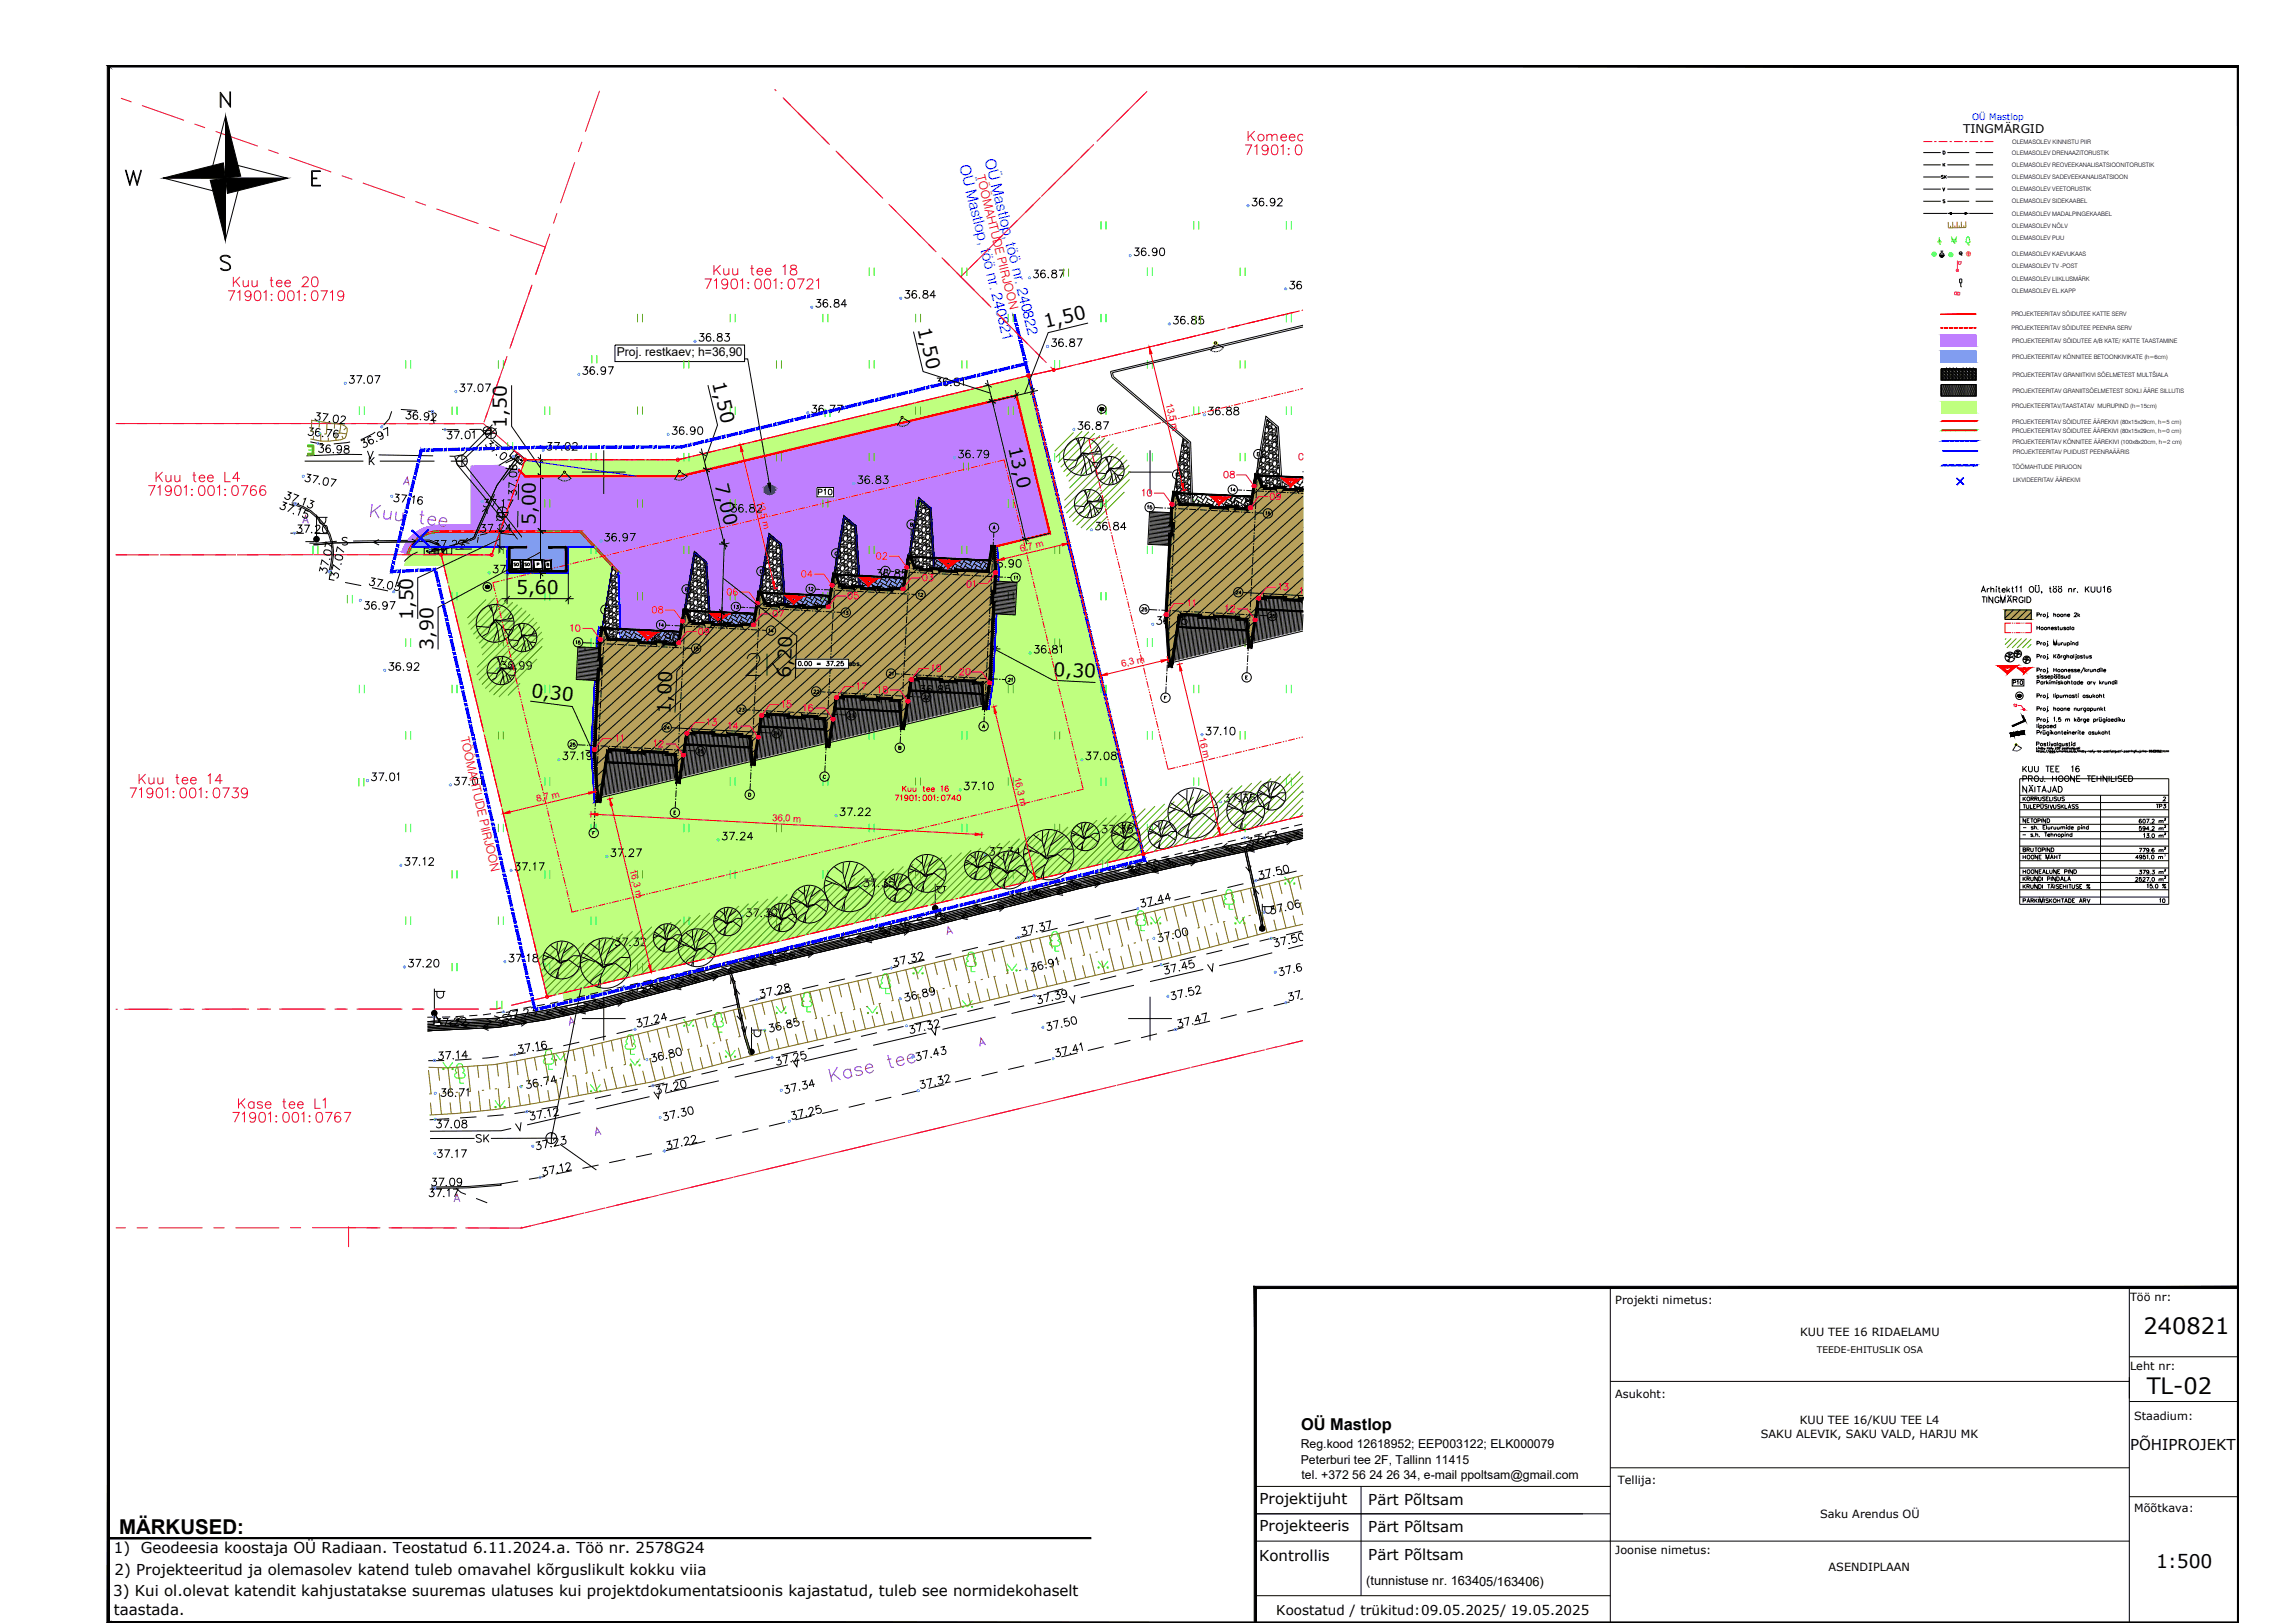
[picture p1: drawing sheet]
<svg xmlns="http://www.w3.org/2000/svg" width="420mm" height="297mm" viewBox="0 0 420 297" stroke-linecap="round" stroke-linejoin="round" font-family="sans-serif">
<defs><g id="words">
<text font-size="7.5" x="135.8" y="124.9">2K</text>
<g font-size="4.9" fill="#ff003f">
<text x="42" y="53.6">Kuu tee 20</text>
<text x="27.5" y="89.3">Kuu tee L4</text>
</g>
<g font-size="4.4" fill="#ff003f">
<text x="231.8" y="92.8">09</text>
<text x="145.7" y="106.9">04</text>
<text x="159.5" y="103.7">02</text>
<text x="167.9" y="107.6">03</text>
<text x="118.5" y="113.6">08</text>
<text x="233.2" y="109.4">13</text>
<text x="127" y="117.5">09</text>
<text x="169.7" y="124.2">19</text>
<text x="174.6" y="124.9">20</text>
<text x="128.4" y="134.1">13</text>
<text x="132.6" y="134.8">14</text>
</g>
<g font-size="4.1">
<text x="392.5" y="244.2">240821</text>
<text x="393" y="255.1">TL-02</text>
</g>
<g font-size="4" fill="#ff003f">
<text x="223.3" y="88.5">08</text>
<text x="208.1" y="92.1">10</text>
<text x="132.3" y="110.1">06</text>
<text x="140.8" y="113.9">07</text>
<text x="154.2" y="110.8">05</text>
<text x="176" y="108.7">01</text>
<text x="219.8" y="112.2" transform="rotate(-90 219.8 112.2)">11</text>
<text x="223.3" y="113.2">12</text>
<text x="103.7" y="116.8">10</text>
<text x="142.2" y="130.5">15</text>
<text x="146.1" y="131.2">16</text>
<text x="155.9" y="127.4">17</text>
<text x="159.8" y="128.1">18</text>
<text x="111.8" y="136.9">11</text>
<text x="118.9" y="137.9">12</text>
</g>
<text font-size="4" x="223.3" y="147.8">37.35</text>
<text font-size="3.7" x="21.8" y="280.7">MÄRKUSED:</text>
<text font-size="3.5" fill="#ff003f" x="239.9" y="85.4" transform="rotate(-90 239.9 85.4)">06</text>
<g font-size="3.5">
<text x="209.2" y="94.5">15</text>
<text x="224.4" y="91.4">14</text>
<text x="230.7" y="95.6">15</text>
<text x="163.7" y="106.2" transform="rotate(-90 163.7 106.2)">11</text>
<text x="149.9" y="109.4" transform="rotate(-90 149.9 109.4)">12</text>
<text x="167.2" y="110.4">12</text>
<text x="208.1" y="113.2">25</text>
<text x="225.4" y="110.1">24</text>
<text x="104.4" y="119.2">15</text>
<text x="119.6" y="116.1">14</text>
<text x="139.7" y="117.1">14</text>
<text x="231.4" y="114.3">25</text>
<text x="126.3" y="120.3">15</text>
<text x="164.7" y="124.9" transform="rotate(-90 164.7 124.9)">21</text>
<text x="183.8" y="125.9">21</text>
<text x="134.4" y="131.6">23</text>
<text x="148.2" y="128.1">22</text>
<text x="168.3" y="129.1">22</text>
<text x="103.4" y="137.9">25</text>
<text x="120.6" y="134.8">24</text>
<text x="140.8" y="135.8">24</text>
<text x="154.5" y="132.6">23</text>
<text x="129.8" y="139" transform="rotate(-90 129.8 139)">25</text>
<text x="393.7" y="149.2">TP3</text>
<text x="394.4" y="166.5">10</text>
</g>
<g font-size="3.4">
<text x="168" y="60.2" transform="rotate(77 168 60.2)">1,50</text>
<text x="191.4" y="60.1" transform="rotate(-14 191.4 60.1)">1,50</text>
<text x="130.4" y="70" transform="rotate(76 130.4 70)">1,50</text>
<text x="92.8" y="78.3" transform="rotate(-90 92.8 78.3)">1,50</text>
<text x="184.6" y="81.9" transform="rotate(77 184.6 81.9)">13,0</text>
<text x="130.9" y="88.8" transform="rotate(76 130.9 88.8)">7,00</text>
<text x="98.1" y="96.1" transform="rotate(-90 98.1 96.1)">5,00</text>
<text x="75.6" y="113.5" transform="rotate(-90 75.6 113.5)">1,50</text>
<text x="94.5" y="108.7">5,60</text>
<text x="79.4" y="119" transform="rotate(-90 79.4 119)">3,90</text>
<text x="144.8" y="124.1" transform="rotate(-88 144.8 124.1)">6,20</text>
<text x="192.8" y="123.7" transform="rotate(3 192.8 123.7)">0,30</text>
<text x="97.2" y="127.5" transform="rotate(7 97.2 127.5)">0,30</text>
<text x="122.7" y="130.6" transform="rotate(-87 122.7 130.6)">1,00</text>
<text x="394.8" y="287">1:500</text>
</g>
<g font-size="3.1">
<text x="93.1" y="104.8">SO</text>
<text x="95.2" y="104.8">SO</text>
<text x="99.1" y="104.8">B</text>
<text x="187.3" y="107.2" transform="rotate(-90 187.3 107.2)">11</text>
<text x="133.4" y="112.5">13</text>
<text x="153.5" y="113.6">13</text>
<text x="212.4" y="129.1">F</text>
<text x="178.9" y="134.4">A</text>
<text x="367.9" y="135.8">SO</text>
<text x="163.7" y="138.3">B</text>
</g>
<g font-size="3.1" fill="#ff003f">
<text x="239.5" y="110.1" transform="rotate(-90 239.5 110.1)">14</text>
<text x="367.6" y="130.5">12</text>
</g>
<text font-size="3" x="238.2" y="261.7">OÜ Mastlop</text>
<g font-size="2.8" fill="#00f">
<text x="180.3" y="29.3" transform="rotate(76 180.3 29.3)">OÜ Mastlop, töö nr. 240822</text>
<text x="175.6" y="30.3" transform="rotate(76 175.6 30.3)">OÜ Mastlop, töö nr. 240821</text>
</g>
<g font-size="2.8">
<text x="390" y="265.3">PÕHIPROJEKT</text>
<text x="230.6" y="275.2">Projektijuht</text>
<text x="250.5" y="275.4">Pärt Põltsam</text>
<text x="230.6" y="280.2">Projekteeris</text>
<text x="250.5" y="280.4">Pärt Põltsam</text>
<text x="20.8" y="284.3">1)</text>
<text x="25.8" y="284.3">Geodeesia koostaja OÜ Radiaan. Teostatud 6.11.2024.a. Töö nr. 2578G24</text>
<text x="230.5" y="285.8">Kontrollis</text>
<text x="250.5" y="285.4">Pärt Põltsam</text>
<text x="20.7" y="292.1">3) Kui ol.olevat katendit kahjustatakse suuremas ulatuses kui projektdokumentatsioonis kajastatud, tuleb see normidekohaselt</text>
<text x="21" y="288.2">2) Projekteeritud ja olemasolev katend tuleb omavahel kõrguslikult kokku viia</text>
<text x="20.8" y="295.5">taastada.</text>
</g>
<text font-size="2.6" fill="#ff0" x="368.7" y="135.5">P</text>
<text font-size="2.5" x="233.7" y="295.6">Koostatud / trükitud:09.05.2025/ 19.05.2025</text>
<text font-size="2.3" x="250.1" y="290">(tunnistuse nr. 163405/163406)</text>
<g font-size="2.2">
<text x="359.4" y="24.3">TINGMÄRGID</text>
<text x="112.9" y="65.2">Proj. restkaev; h=36,90</text>
<text x="238.1" y="265.1">Reg.kood 12618952; EEP003122; ELK000079</text>
<text x="238.1" y="268">Peterburi tee 2F, Tallinn 11415</text>
<text x="238.3" y="270.6">tel. +372 56 24 26 34, e-mail ppoltsam@gmail.com</text>
</g>
<g font-size="2.2" fill="#f00">
<text x="178.8" y="32.2" transform="rotate(76 178.8 32.2)">TÖÖMAHTUDE PIIRJOON</text>
<text x="84.3" y="135" transform="rotate(77 84.3 135)">TÖÖMAHTUDE PIIRJOON</text>
</g>
<g font-size="2.1">
<text x="295.7" y="238.6">Projekti nimetus:</text>
<text x="390" y="238">Töö nr:</text>
<text x="329.5" y="244.5">KUU TEE 16 RIDAELAMU</text>
<text x="390" y="250.7">Leht nr:</text>
<text x="295.7" y="255.8">Asukoht:</text>
<text x="322.4" y="263.1">SAKU ALEVIK, SAKU VALD, HARJU MK</text>
<text x="329.5" y="260.7">KUU TEE 16/KUU TEE L4</text>
<text x="390.7" y="260">Staadium:</text>
<text x="296.2" y="271.6">Tellija:</text>
<text x="333.2" y="277.9">Saku Arendus OÜ</text>
<text x="390.7" y="276.8">Mõõtkava:</text>
<text x="295.7" y="284.4">Joonise nimetus:</text>
<text x="334.8" y="287.5">ASENDIPLAAN</text>
</g>
<text font-size="1.7" fill="#00f" x="361.1" y="21.9">OÜ Mastlop</text>
<g font-size="1.7" fill="#f00">
<text x="213.5" y="73.9" transform="rotate(77 213.5 73.9)">13,5 m</text>
<text x="138.6" y="91.8" transform="rotate(76 138.6 91.8)">13,5 m</text>
<text x="186.9" y="101" transform="rotate(-13 186.9 101)">6,7 m</text>
<text x="205.4" y="122.1" transform="rotate(-14 205.4 122.1)">6,3 m</text>
<text x="219.5" y="135.1" transform="rotate(76 219.5 135.1)">16 m</text>
<text x="185.7" y="142.4" transform="rotate(77 185.7 142.4)">16,3 m</text>
<text x="98.3" y="146.8" transform="rotate(-13 98.3 146.8)">8,7 m</text>
<text x="141.4" y="150.2" transform="rotate(3 141.4 150.2)">36,0 m</text>
<text x="115.3" y="159.3" transform="rotate(76 115.3 159.3)">16,3 m</text>
</g>
<text font-size="1.7" x="332.6" y="247.6">TEEDE-EHITUSLIK OSA</text>
<g font-size="1.1">
<text x="368.3" y="28.3">OLEMASOLEV DRENAAZITORUSTIK</text>
<text x="368.4" y="26.3">OLEMASOLEV KINNISTU PIIR</text>
<text x="368.3" y="30.6">OLEMASOLEV REOVEEKANALISATSIOONITORUSTIK</text>
<text x="368.3" y="32.8">OLEMASOLEV SADEVEEKANALISATSIOON</text>
<text x="368.3" y="35">OLEMASOLEV VEETORUSTIK</text>
<text x="368.3" y="41.7">OLEMASOLEV NÕLV</text>
<text x="368.3" y="39.5">OLEMASOLEV MADALPINGEKAABEL</text>
<text x="368.3" y="37.2">OLEMASOLEV SIDEKAABEL</text>
<text x="368.3" y="46.9">OLEMASOLEV KAEVUKAAS</text>
<text x="368.3" y="44">OLEMASOLEV PUU</text>
<text x="368.3" y="49.1">OLEMASOLEV TV -POST</text>
<text x="368.3" y="51.4">OLEMASOLEV LIIKLUSMÄRK</text>
<text x="368.3" y="53.6">OLEMASOLEV EL.KAPP</text>
<text x="368.2" y="57.8">PROJEKTEERITAV SÕIDUTEE KATTE SERV</text>
<text x="368.2" y="60.3">PROJEKTEERITAV SÕIDUTEE PEENRA SERV</text>
<text x="368.4" y="62.8">PROJEKTEERITAV SÕIDUTEE A/B KATE/ KATTE TAASTAMINE</text>
<text x="368.4" y="65.7">PROJEKTEERITAV KÕNNITEE BETOONKIVIKATE (h=6cm)</text>
<text x="368.4" y="68.9">PROJEKTEERITAV GRANIITKIVI SÕELMETEST MULTŠIALA</text>
<text x="368.4" y="71.9">PROJEKTEERITAV GRANIITSÕELMETEST SOKLI ÄÄRE SILLUTIS</text>
<text x="368.3" y="74.6">PROJEKTEERITAV/TAASTATAV MURUPIND (h=15cm)</text>
<text x="368.4" y="77.6">PROJEKTEERITAV SÕIDUTEE ÄÄREKIVI (80x15x29cm, h=5 cm)</text>
<text x="368.4" y="79.3">PROJEKTEERITAV SÕIDUTEE ÄÄREKIVI (80x15x29cm, h=0 cm)</text>
<text x="368.4" y="81.3">PROJEKTEERITAV KÕNNITEE ÄÄREKIVI (100x8x20cm, h=2 cm)</text>
<text x="368.5" y="83.1">PROJEKTEERITAV PUIDUST PEENRAÄÄRIS</text>
<text x="368.4" y="85.8">TÖÖMAHTUDE PIIRJOON</text>
<text x="368.5" y="88.1">LIKVIDEERITAV ÄÄREKIVI</text>
<text x="396.2" y="157.2">³</text>
</g>
</g></defs>
<!-- layer: TL+hatch-haljastus -->
<g fill="#bf7fff" stroke="#bf7fff" stroke-width=".18">
<path d="M129.4 86l56.7-13.6 3.3 13.6z"/>
<path d="M170.9 100.1h10.7l-.3 2z"/>
<path d="M157.1 101.8h9.2l-.5 3.5z"/>
<path d="M143.4 104.9h9.3l-.7 3.8z"/>
<path d="M129.7 108.4h9.3l-.7 3.5z"/>
<path d="M113.5 111.7h11.8l-.6 3.4z"/>
<path d="M86.3 85.4l4.9-.2 .6 .2z"/>
<path d="M80 96.2h11.9z"/>
<path d="M73.6 101h1z"/>
<path d="M129.4 86l60.3 1.2-.3-1.2zM124.5 87.2l4.9-1.2 60.3 1.2z"/>
<path d="M95.1 87.2l95.5 3.8-.9-3.8zM95.1 87.2l95.5 3.8h-96.9z"/>
<path d="M168.2 91l22.9 2-.5-2zM168.2 91l22.9 2h-20.6z"/>
<path d="M93.7 91l73.9 3.3 .6-3.3zM93.7 91l73.9 3.3h-75.1z"/>
<path d="M154.5 94.3l12.8 2 .3-2zM154.5 94.3l12.8 2h-10.5z"/>
<path d="M92.5 94.3l61.5 2.9 .5-2.9zM92.5 94.3l61.5 2.9h-62.4z"/>
<path d="M170.5 93l21.7 4.6-1.1-4.6zM170.5 93l21.7 4.6h-21.4z"/>
<path d="M106.4 97.2l47.5 .4 .1-.4zM106.4 97.2l47.5 .4h-47.1z"/>
<path d="M140.8 97.6l12.8 2 .3-2zM140.8 97.6l12.8 2h-10.5z"/>
<path d="M170.8 97.6l11.2 2.5 10.2-2.5zM170.8 97.6l11.2 2.5h-11.1z"/>
<path d="M170.9 100.1h10.7zM170.9 100.1h11.1z"/>
<path d="M106.8 97.6l33.4 3.3 .6-3.3zM106.8 97.6l33.4 3.3h-30.3z"/>
<path d="M156.8 96.3l9.5 5.5 1-5.5zM156.8 96.3l9.5 5.5h-9.2z"/>
<path d="M170.9 100.1l.1 2h10.3zM171 102.1h10.3l-.1 .5z"/>
<path d="M127.1 100.9l12.8 2 .3-2zM127.1 100.9l12.8 2h-10.5z"/>
<path d="M109.9 100.9l16.7 2.7 .5-2.7zM109.9 100.9l16.7 2.7h-14.2z"/>
<path d="M112.4 103.6l14.1 1 .1-1zM112.4 103.6l14.1 1h-13.2z"/>
<path d="M143.1 99.6l9.6 5.3 .9-5.3zM143.1 99.6l9.6 5.3h-9.3z"/>
<path d="M157.1 101.8l.2 3.5h8.5zM157.3 105.3h8.5l-.1 .5z"/>
<path d="M129.4 102.9l9.6 5.5 .9-5.5zM129.4 102.9l9.6 5.5h-9.3z"/>
<path d="M143.4 104.9l.3 3.8h8.3zM143.7 108.7h8.3v.4z"/>
<path d="M113.3 104.6l12.1 6.3 1.1-6.3zM113.3 104.6l12.1 6.3h-11.9z"/>
<path d="M113.5 110.9l11.8 .8 .1-.8zM113.5 110.9l11.8 .8h-11.8z"/>
<path d="M129.7 108.4l.3 3.5h8.3zM130 111.9h8.3v.5z"/>
<path d="M113.5 111.7l.1 3.4h11.1zM113.6 115.1h11.1l-.1 .6z"/>
<path d="M86.3 85.4l6.7 .4-1.2-.4zM86.3 85.4l6.7 .4h-6.7z"/>
<path d="M86.3 85.8l8.7 .2-2-.2zM86.3 85.8l8.7 .2h-8.7z"/>
<path d="M86.3 86l9.8 1.2-1.1-1.2zM86.3 86l9.8 1.2h-9.8z"/>
<path d="M86.3 87.2l8.4 .9 1.4-.9zM86.3 87.2l8.4 .9h-8.4z"/>
<path d="M86.3 88.1l5.6 8 2.8-8zM86.3 88.1l5.6 8h-5.6z"/>
<path d="M80.2 96.1l11.7 .1zM80 96.2h11.9zM79.7 96.2h12.2z"/>
<path d="M79.7 96.2h12.2zM79.4 96.2h12.5z"/>
<path d="M79.4 96.2l12.5 .1zM79.1 96.3h12.8z"/>
<path d="M79.1 96.3h12.8zM78.9 96.3h13z"/>
<path d="M78.9 96.3h13zM78.6 96.4h13.2z"/>
<path d="M78.6 96.4h13.2zM78.3 96.4h13.5z"/>
<path d="M78.3 96.4h13.5zM78.1 96.5h13.7z"/>
<path d="M78.1 96.5h13.7zM77.8 96.6h14z"/>
<path d="M77.8 96.6l13.9 .1 .1-.1zM77.6 96.7l.2-.1 13.9 .1z"/>
<path d="M77.6 96.7l14.1 .1v-.1zM77.3 96.8l.3-.1 14.1 .1z"/>
<path d="M77.3 96.8l14.4 .1v-.1zM77 96.9l.3-.1 14.4 .1z"/>
<path d="M77 96.9l14.6 .2 .1-.2zM76.8 97.1l.2-.2 14.6 .2z"/>
<path d="M76.8 97.1l14.8 .1v-.1zM76.6 97.2l.2-.1 14.8 .1z"/>
<path d="M76.6 97.2h3.6zM76.6 97.2h3.4z"/>
<path d="M76.6 97.2h3.4zM76.6 97.2h3.1z"/>
<path d="M76.6 97.2h3.1zM76.6 97.2h3z"/>
<path d="M76.6 97.2h3zM76.6 97.2h2.9z"/>
<path d="M76.6 97.2h2.9zM76.5 97.2h2.7z"/>
<path d="M76.5 97.2h2.7zM76.4 97.3h2.6z"/>
<path d="M76.4 97.3h2.6zM76.3 97.4h2.5z"/>
<path d="M76.3 97.4h2.5zM76.3 97.4h2.4z"/>
<path d="M76.3 97.4h2.4zM76.2 97.4h2.2z"/>
<path d="M76.2 97.4h2.2zM76.1 97.5h2.1z"/>
<path d="M76.1 97.5h2.1zM76.1 97.5h2.1z"/>
<path d="M76.1 97.5h2.1zM76 97.6h2z"/>
<path d="M76 97.6h2zM76 97.6l1.8 .1z"/>
<path d="M75.9 97.7h1.9zM75.8 97.7h1.9z"/>
<path d="M75.8 97.7l1.7 .1 .2-.1zM75.7 97.8l.1-.1 1.7 .1z"/>
<path d="M75.7 97.8h1.7zM75.7 97.8h1.8z"/>
<path d="M75.7 97.8l1.5 .2 .2-.2zM75.7 97.8l1.5 .2h-1.6z"/>
<path d="M75.6 98h1.6zM75.5 98h1.6z"/>
<path d="M75.5 98h1.6zM75.4 98.1h1.6z"/>
<path d="M75.4 98.1l1.4 .1 .2-.1zM75.4 98.1l1.4 .1h-1.5z"/>
<path d="M75.3 98.2h1.5zM75.3 98.2h1.5z"/>
<path d="M75.3 98.2l1.3 .2 .2-.2zM75.3 98.2l1.3 .2h-1.5z"/>
<path d="M75.1 98.4h1.5zM75.1 98.4h1.5z"/>
<path d="M75.1 98.4l1.3 .2 .2-.2zM75.1 98.4l1.3 .2h-1.4z"/>
<path d="M75 98.6h1.4zM75 98.6h1.3z"/>
<path d="M74.9 98.6l1.3 .1 .1-.1zM74.9 98.6l1.3 .1h-1.4z"/>
<path d="M74.8 98.7l1.3 .1 .1-.1zM74.8 98.7l1.3 .1h-1.4z"/>
<path d="M74.7 98.8h1.4zM74.7 98.8l1.3 .1h-1.3z"/>
<path d="M74.7 98.9l1.2 .2 .1-.2zM74.7 98.9l1.2 .2h-1.3z"/>
<path d="M74.6 99.1h1.3zM74.6 99.1h1.2z"/>
<path d="M74.5 99.1l1.1 .2 .2-.2zM74.5 99.1l1.1 .2h-1.2z"/>
<path d="M74.4 99.3h1.2zM74.4 99.3h1.2z"/>
<path d="M74.4 99.3l1.1 .2 .1-.2zM74.4 99.3l1.1 .2h-1.2z"/>
<path d="M74.3 99.5h1.2zM74.3 99.5h1.2z"/>
<path d="M74.3 99.5l1 .2 .2-.2zM74.3 99.5l1 .2h-1.2z"/>
<path d="M74.1 99.7h1.2zM74.1 99.7l1.2 .1z"/>
<path d="M74.1 99.8l1.1 .1 .1-.1zM74.1 99.8l1.1 .1h-1.2z"/>
<path d="M74 99.9h1.2zM74 99.9l1.1 .1z"/>
<path d="M74 100l1 .1 .1-.1zM74 100l1 .1h-1.1z"/>
<path d="M73.9 100.1l1.1 .2v-.2zM73.9 100.1l1.1 .2h-1.1z"/>
<path d="M73.9 100.3l1 .1 .1-.1zM73.9 100.3l1 .1h-1.1z"/>
<path d="M73.8 100.4l1.1 .1v-.1zM73.8 100.4l1.1 .1h-1.1z"/>
<path d="M73.8 100.5l1 .1 .1-.1zM73.8 100.5l1 .1h-1.1z"/>
<path d="M73.7 100.6l1 .2 .1-.2zM73.7 100.6l1 .2h-1z"/>
<path d="M73.7 100.8l1 .1v-.1zM73.7 100.8l1 .1h-1.1z"/>
<path d="M73.6 100.9l1 .1 .1-.1zM73.6 100.9l1 .1h-1z"/>
<path d="M73.6 101l1 .1zM73.8 101.1h.8l-.1 .3z"/>
<path d="M355.3 61.3l6.4 2.1v-2.1zM355.3 61.3l6.4 2.1h-6.4z"/>
</g>
<g fill="#bfff7f" stroke="#bfff7f" stroke-width=".18">
<path d="M173.2 72.4l15.1-3.7 .9 3.7z"/>
<path d="M182.5 112.4l3.4 .2h-3.4z"/>
<path d="M109.6 114.8h.7z"/>
<path d="M105.8 118.4h3.4v.2z"/>
<path d="M162.8 133.3l2.2-.5-.1 .5z"/>
<path d="M149.1 136.6l2.2-.5v.5z"/>
<path d="M135.5 139.9l2.1-.6v.6z"/>
<path d="M121.8 143.1l2.1-.5 .1 .5z"/>
<path d="M109.3 146.6h.5z"/>
<path d="M93.9 156.3h115.4l-22 5.3z"/>
<path d="M104 181.5l5.7-1.4 .4 1.4z"/>
<path d="M104 181.5h6.1l-1 .2z"/>
<path d="M164 77.7l22.1-5.3h-12.9zM151.1 77.7l22.1-5.3-9.2 5.3z"/>
<path d="M136.9 84.1l27.1-6.4h-12.9zM124.1 84.1l27-6.4-14.2 6.4z"/>
<path d="M186.1 72.4l6.4 13.6-3.3-13.6zM186.1 72.4l6.4 13.6h-3.1z"/>
<path d="M96.1 84.1l28.4 3.1 12.4-3.1zM96.1 84.1l28.4 3.1h-29.4z"/>
<path d="M189.4 86l5.9 11.6-2.8-11.6zM189.4 86l5.9 11.6h-3.1z"/>
<path d="M192.2 97.6l3.6 2.4-.5-2.4zM182.6 100l9.6-2.4 3.6 2.4z"/>
<path d="M182.6 100l13.3 .1-.1-.1zM182.6 100l13.3 .1h-13.3z"/>
<path d="M75.4 100.1l17.4 3.3v-3.3zM75.4 100.1l17.4 3.3h-18.7z"/>
<path d="M104 100.1l8.1 3.7-3.4-3.7zM104 100.1l8.1 3.7h-8.1z"/>
<path d="M182.6 100.1l14.4 4.7-1.1-4.7zM182.6 100.1l14.4 4.7h-14.1z"/>
<path d="M104 103.8l7.9 1.2 .2-1.2zM104 103.8l7.9 1.2h-7.9z"/>
<path d="M81.2 103.4l11.6 1.6v-1.6zM81.2 103.4l11.6 1.6h-11.2z"/>
<path d="M182.9 104.8l14.5 1.6-.4-1.6zM182.9 104.8l14.5 1.6h-14.6z"/>
<path d="M182.8 106.4l14.6 .2v-.2zM182.8 106.4l14.6 .2h-11.2z"/>
<path d="M186.2 106.6l12.6 5.8-1.4-5.8zM186.2 106.6l12.6 5.8h-12.9z"/>
<path d="M185.9 112.4l12.9 .2v-.2zM185.9 112.4l12.9 .2h-12.9z"/>
<path d="M81.6 105l28.7 9.8 1.6-9.8zM81.6 105l28.7 9.8h-26.3z"/>
<path d="M84 114.8l25.3 2.2 .3-2.2zM84 114.8l25.3 2.2h-24.8z"/>
<path d="M84.5 117l24.7 1.4 .1-1.4zM84.5 117l24.7 1.4h-24.4z"/>
<path d="M84.8 118.4l20.7 6 .3-6zM84.8 118.4l20.7 6h-19.2z"/>
<path d="M86.3 124.4l22.6 .2-3.4-.2zM86.3 124.4l22.6 .2h-22.6z"/>
<path d="M182.5 112.6l19.3 12.4-3-12.4zM182.5 112.6l19.3 12.4h-20z"/>
<path d="M180 129.2l.1 .5zM177.7 129.7l2.3-.5 .1 .5z"/>
<path d="M181.8 125l21.2 4.7-1.2-4.7zM181.8 125l21.2 4.7h-22z"/>
<path d="M177.7 129.7h2.7zM177.6 129.7h2.8z"/>
<path d="M181 129.7l22 .1zM181 129.7l22 .1z"/>
<path d="M177.6 129.7l3.4 .1zM177.5 129.8h3.5z"/>
<path d="M177.5 129.8l26.2 2.9-.7-2.9zM165.5 132.7l12-2.9 26.2 2.9z"/>
<path d="M165.5 132.7l38.3 .6-.1-.6zM165.5 132.7l38.3 .6h-38.4z"/>
<path d="M165.4 133.3h38.4zM164.9 133.3h38.9z"/>
<path d="M162.8 133.3h2.1zM162.7 133.3h2.2z"/>
<path d="M162.7 133.3l41.7 2.6-.6-2.6zM151.8 135.9l10.9-2.6 41.7 2.6z"/>
<path d="M151.8 135.9l52.8 .7-.2-.7zM151.8 135.9l52.8 .7h-52.9z"/>
<path d="M151.7 136.6h52.9zM151.3 136.6h53.3z"/>
<path d="M149.1 136.6h2.2zM148.9 136.6h2.4z"/>
<path d="M86.3 124.6l21.9 12.5 .7-12.5zM86.3 124.6l21.9 12.5h-18.9z"/>
<path d="M148.9 136.6l56.3 2.6-.6-2.6zM138.1 139.2l10.8-2.6 56.3 2.6z"/>
<path d="M138.1 139.2l67.3 .7-.2-.7zM138.1 139.2l67.3 .7h-67.4z"/>
<path d="M138 139.9h67.4zM138 139.9h67.4z"/>
<path d="M135.5 139.9h2.5zM135.4 139.9h2.6z"/>
<path d="M135.4 139.9l70.6 2.6-.6-2.6zM124.4 142.5l11-2.6 70.6 2.6z"/>
<path d="M124.4 142.5l81.8 .6-.2-.6zM124.4 142.5l81.8 .6h-81.9z"/>
<path d="M124.3 143.1l81.9 .1zM124.3 143.1l81.9 .1z"/>
<path d="M121.8 143.1l2.5 .1zM121.8 143.2h2.5z"/>
<path d="M121.8 143.2l85.1 2.8-.7-2.8zM109.9 146l11.9-2.8 85.1 2.8z"/>
<path d="M109.9 146l97.1 .6-.1-.6zM109.9 146l97.1 .6h-97.2z"/>
<path d="M109.8 146.6h97.2zM109.8 146.6h97.2z"/>
<path d="M89.3 137.1l19.5 9.5-.6-9.5zM89.3 137.1l19.5 9.5h-17.2z"/>
<path d="M109.3 146.6l97.8 .2-.1-.2zM108.8 146.8l.5-.2 97.8 .2z"/>
<path d="M91.6 146.6l17.2 .2v-.2zM91.6 146.6l17.2 .2h-17.2z"/>
<path d="M91.6 146.8l117.7 9.5-2.2-9.5zM91.6 146.8l117.7 9.5h-115.4z"/>
<path d="M93.9 156.3l1.3 5.3h92.1zM95.2 161.6h92.1l-87.1 20.8z"/>
<path d="M103.1 181.7h6l-5.1-.2zM103.1 181.7h6l-5.7 1.4z"/>
<path d="M355.5 73.5l6.3 2.1v-2.1zM355.5 73.5l6.3 2.1h-6.3z"/>
</g>
<path d="M355.5 73.5h6.3v2.1h-6.3zM75.4 100.1h17.4v4.9h11.2v-4.9h4.7l3.4 3.7-1.9 11.1-.6-.1-.3 2.2-.1 1.6-3.4-.2-.3 6 3.4 .2-.7 12.5 .6 9.7 1-.2 .1-.6 14-3.4 .1 .5 .3 .1 .1-.7 13.2-3.2v.6h.4l.1-.7 13.2-3.1v.5h.4l.1-.7 13.2-3.1-.1 .5h.5l.1-.6 14.5-3.5 .1 .5 .9 .1 .8-4.8 .7-12.6 3.4 .2 .3-6-3.4-.2 .1-1.6-.3-4.8 9.6-2.4-6.1-25.2-61.6 14.8h-29.4l1-3.1h28l64.2-15.4 21 87.6-109.1 26.1-19-79h-7.1zM103.1 181.7l6.6-1.6 .4 1.4-6.7 1.6z" fill="none" stroke="#bfff7f" stroke-width=".18"/>
<g fill="#7f9fff" stroke="#7f9fff" stroke-width=".18">
<path d="M157.3 105.4l8.4 .4h-8.3z"/>
<path d="M157.4 105.8h8.3l-.3 1.6z"/>
<path d="M113.6 115.1l11 .6h-10.9z"/>
<path d="M113.7 115.7h10.9l-.2 1.4z"/>
<path d="M130 111.9l8.3 .3h-8.3z"/>
<path d="M130 112.2h8.3l-.3 1.6z"/>
<path d="M143.7 108.7l8.3 .3h-8.3z"/>
<path d="M143.7 109h8.3l-.3 1.6z"/>
<path d="M171 102.1l10.2 .5h-10.1z"/>
<path d="M171.1 102.6h10.1l-.3 1.5z"/>
<path d="M157.4 105.8l.1 1.6h7.9zM157.5 107.4h7.9l-.1 .4z"/>
<path d="M113.7 115.7v1.4h10.7zM113.7 117.1h10.7l-.2 .7z"/>
<path d="M130 112.2l.1 1.6h7.9zM130.1 113.8h7.9l-.1 .6z"/>
<path d="M143.7 109l.1 1.6h7.9zM143.8 110.6h7.9l-.1 .5z"/>
<path d="M171.1 102.6l.1 1.5h9.7zM171.2 104.1h9.7l-.1 .5z"/>
<path d="M80.2 97.5h26zM80 97.5h26.2z"/>
<path d="M80 97.5h26.3zM79.7 97.5h26.6z"/>
<path d="M79.7 97.5h26.6zM79.5 97.5h26.8z"/>
<path d="M79.5 97.5h26.8zM79.2 97.5h27.1z"/>
<path d="M79.2 97.5l27.2 .1zM79 97.6h27.4z"/>
<path d="M79 97.6l27.4 .1zM78.7 97.7h27.7z"/>
<path d="M78.7 97.7h27.8zM78.5 97.7h28z"/>
<path d="M78.5 97.7l28.1 .1zM78.3 97.8h28.3z"/>
<path d="M78.3 97.8l28.4 .1-.1-.1zM78 97.9l.3-.1 28.4 .1z"/>
<path d="M78 97.9l28.7 .1v-.1zM77.8 98l.2-.1 28.7 .1z"/>
<path d="M77.8 98l29.1 .1-.2-.1zM77.6 98.1l.2-.1 29.1 .1z"/>
<path d="M77.6 98.1l29.4 .2-.1-.2zM77.3 98.3l.3-.2 29.4 .2z"/>
<path d="M77.3 98.3l29.8 .1-.1-.1zM77.1 98.4l.2-.1 29.8 .1z"/>
<path d="M77.1 98.4l30.1 .1-.1-.1zM76.9 98.5l.2-.1 30.1 .1z"/>
<path d="M76.9 98.5l30.5 .2-.2-.2zM76.7 98.7l.2-.2 30.5 .2z"/>
<path d="M76.7 98.7l30.8 .2-.1-.2zM76.5 98.9l.2-.2 30.8 .2z"/>
<path d="M76.5 98.9l31.2 .1-.2-.1zM76.3 99l.2-.1 31.2 .1z"/>
<path d="M76.3 99l31.5 .2-.1-.2zM76.1 99.2l.2-.2 31.5 .2z"/>
<path d="M76.1 99.2l31.9 .2-.2-.2zM76.1 99.2l31.9 .2h-32z"/>
<path d="M76 99.4l32.2 .2-.2-.2zM76 99.4l32.2 .2h-32.4z"/>
<path d="M75.8 99.6l32.6 .2-.2-.2zM75.8 99.6l32.6 .2h-32.8z"/>
<path d="M75.6 99.8l33 .2-.2-.2zM75.6 99.8l33 .2h-33.1z"/>
<path d="M93 100l10.9 4.8v-4.8zM93 100l10.9 4.8h-10.9z"/>
<path d="M355.3 64.2l6.5 2.1v-2.1zM355.3 64.2l6.5 2.1h-6.5z"/>
</g>
<path d="M355.3 64.2h6.5v2.1h-6.5zM75.5 100a5.7 5.7 0 0 1 4.7-2.5h26l2.4 2.5h-4.7v4.8h-10.9v-4.8h-17.5M113.6 115.1l11 .6-.4 2.1-10.5-.7zM130 111.9l8.3 .3-.4 2.2-7.8-.6zM143.7 108.7l8.3 .3-.4 2.1-7.8-.5zM157.3 105.4l8.4 .3-.4 2.1-7.8-.5zM157.3 105.4l8.4 .4-.4 2-7.8-.4zM171 102.1l10.2 .5-.4 2-9.6-.5z" fill="none" stroke="#7f9fff" stroke-width=".18"/>
<g fill="#00f" stroke="#00f" stroke-width=".18">
<path d="M113.1 104.6l.2 1.5v-1.5zM113.1 104.6l.2 1.5h-.1z"/>
<path d="M113.2 106.7l.2 1.2-.1-1.2zM113.2 106.7l.2 1.2h-.2z"/>
<path d="M113.3 108.5l.2 1.2-.1-1.2zM113.3 108.5l.2 1.2h-.2z"/>
<path d="M113.3 110.3l.2 1.2v-1.2zM113.3 110.3l.2 1.2h-.1z"/>
<path d="M113.4 112.1l.2 1.2-.1-1.2zM113.4 112.1l.2 1.2h-.2z"/>
<path d="M113.4 113.9l.2 1.2v-1.2zM113.4 113.9l.2 1.2h-.1z"/>
<path d="M113.5 115.7l.2 1.4v-1.4zM113.5 115.7l.2 1.4h-.1z"/>
<path d="M125.5 110.5l-.2 1.2h.1zM125.5 110.5h.1l-.2 1.2z"/>
<path d="M125.8 108.7l-.2 1.2h.1zM125.8 108.7h.1l-.2 1.2z"/>
<path d="M126.1 106.9l-.2 1.2h.1zM126.1 106.9h.1l-.2 1.2z"/>
<path d="M126.4 105.1l-.2 1.2h.1zM126.4 105.1l.1 .1-.2 1.1z"/>
<path d="M126.7 103.4l-.2 1.1 .1 .1zM126.7 103.4h.1l-.2 1.2z"/>
<path d="M127 101.6l-.2 1.2h.1zM127 101.6h.1l-.2 1.2z"/>
<path d="M127.3 101l-.2 .2 1.1 .6zM127.1 101.2l1.1 .6-.1 .1z"/>
<path d="M128.6 102.2l-.1 .1 .8 .5zM128.5 102.3l.8 .5-.1 .2z"/>
<path d="M129.2 102.9l.2 .2v-.2zM129.2 102.9l.2 .2h-.2z"/>
<path d="M129.3 103.7l.2 1.2-.1-1.2zM129.3 103.7l.2 1.2h-.2z"/>
<path d="M129.4 105.5l.2 1.2-.1-1.2zM129.4 105.5l.2 1.2h-.1z"/>
<path d="M129.5 107.3l.2 1.2v-1.2zM129.5 107.3l.2 1.2h-.1z"/>
<path d="M129.6 109.1l.3 1.2-.1-1.2zM129.6 109.1l.3 1.2h-.2z"/>
<path d="M129.7 110.9l.3 1.2-.1-1.2zM129.7 110.9l.3 1.2h-.2z"/>
<path d="M139.2 107.2l-.2 1.2h.1zM139.2 107.2h.1l-.2 1.2z"/>
<path d="M139.5 105.4l-.2 1.2h.1zM139.5 105.4h.1l-.2 1.2z"/>
<path d="M139.8 103.6l-.2 1.2h.1zM139.8 103.6l.1 .1-.2 1.1z"/>
<path d="M140.1 101.9l-.2 1.1 .1 .1zM140.1 101.9h.1l-.2 1.2z"/>
<path d="M140.4 100.1l-.2 1.2h.1zM140.4 100.1h.1l-.2 1.2z"/>
<path d="M140.7 98.3l-.2 1.2h.1zM140.7 98.3h.1l-.2 1.2z"/>
<path d="M140.9 97.8l-.1 .1 1.1 .6zM140.8 97.9l1.1 .6-.1 .2z"/>
<path d="M142.3 98.9l-.1 .1 .8 .6zM142.2 99l.8 .6-.1 .1z"/>
<path d="M142.9 99.6l.2 .2v-.2zM142.9 99.6l.2 .2-.2 .1z"/>
<path d="M143 100.4l.2 1.2-.1-1.2zM143 100.4l.2 1.2h-.2z"/>
<path d="M143.1 102.2l.2 1.2-.1-1.2zM143.1 102.2l.2 1.2h-.1z"/>
<path d="M143.2 104l.2 1.2v-1.2zM143.2 104l.2 1.2h-.1z"/>
<path d="M143.3 105.8l.3 1.2-.1-1.2zM143.3 105.8l.3 1.2h-.2z"/>
<path d="M143.4 107.6l.3 1.2-.1-1.2zM143.4 107.6l.3 1.2h-.2z"/>
<path d="M152.9 103.8l-.2 1.1 .1 .1zM152.9 103.8h.1l-.2 1.2z"/>
<path d="M153.2 102l-.2 1.2h.1zM153.2 102l.1 .1-.2 1.1z"/>
<path d="M153.5 100.3l-.2 1.1 .1 .1zM153.5 100.3h.1l-.2 1.2z"/>
<path d="M153.8 98.5l-.2 1.2h.1zM153.8 98.5h.1l-.2 1.2z"/>
<path d="M154.1 96.7l-.2 1.2h.1zM154.1 96.7h.1l-.2 1.2z"/>
<path d="M154.4 94.9l-.2 1.2h.1zM154.4 94.9l.1 .1-.2 1.1z"/>
<path d="M154.7 94.5l-.1 .1 1 .7zM154.6 94.6l1 .7-.1 .1z"/>
<path d="M156.1 95.7l-.1 .1 .7 .5zM156 95.8l.7 .5-.1 .1z"/>
<path d="M156.6 96.3l.2 .4v-.4zM156.6 96.3l.2 .4h-.2z"/>
<path d="M156.7 97.2l.2 1.3-.1-1.3zM156.7 97.2l.2 1.3h-.2z"/>
<path d="M156.8 99l.2 1.2-.1-1.2zM156.8 99l.2 1.2-.2 .1z"/>
<path d="M156.9 100.8l.2 1.2v-1.2zM156.9 100.8l.2 1.2-.1 .1z"/>
<path d="M157 102.6l.2 1.2v-1.2zM157 102.6l.2 1.2-.1 .1z"/>
<path d="M157.1 104.4l.3 1.2-.1-1.2zM157.1 104.4l.3 1.2h-.2z"/>
<path d="M166.5 100.6l-.2 1.2 .2 .1zM166.5 100.6h.2l-.2 1.3z"/>
<path d="M166.9 98.8l-.3 1.2h.2zM166.9 98.8l.1 .1-.2 1.1z"/>
<path d="M167.2 97.1l-.3 1.1 .2 .1zM167.2 97.1h.1l-.2 1.2z"/>
<path d="M167.4 95.3l-.1 1.2h.1zM167.4 95.3h.2l-.2 1.2z"/>
<path d="M167.7 93.5l-.1 1.2h.1zM167.7 93.5h.2l-.2 1.2z"/>
<path d="M168.1 91.7l-.2 1.2h.1zM168.1 91.7l.1 .1-.2 1.1z"/>
<path d="M168.3 91.2l-.1 .1 1 .7zM168.2 91.3l1 .7-.1 .1z"/>
<path d="M169.7 92.4l-.1 .1 .8 .5zM169.6 92.5l.8 .5-.1 .1z"/>
<path d="M170.3 93l.2 .3v-.3zM170.3 93l.2 .3h-.2z"/>
<path d="M170.3 93.9l.3 1.2-.1-1.2zM170.3 93.9l.3 1.2h-.2z"/>
<path d="M170.5 95.7l.2 1.2-.1-1.2zM170.5 95.7l.2 1.2h-.2z"/>
<path d="M170.6 97.5l.2 1.1-.1-1.1zM170.6 97.5l.2 1.1-.2 .1z"/>
<path d="M170.7 99.3l.2 1.1v-1.1zM170.7 99.3l.2 1.1-.1 .1z"/>
<path d="M170.8 101.1l.2 1.1v-1.1zM170.8 101.1l.2 1.1-.1 .1z"/>
<path d="M209.1 156.5l.3 1.2 .4-.1zM209.1 156.5l.4-.1 .3 1.2z"/>
<path d="M208.9 155.8l.1 .3 .4-.1zM208.9 155.8l.4-.2 .1 .4z"/>
<path d="M208.4 153.4l.4 1.9h.4zM208.4 153.4l.3-.1 .5 2z"/>
<path d="M208.2 152.6l.1 .4 .4-.1zM208.2 152.6l.4-.1 .1 .4z"/>
<path d="M207.6 150.3l.5 1.9h.4zM207.6 150.3l.4-.1 .5 2z"/>
<path d="M207.4 149.5l.1 .4 .4-.1zM207.4 149.5l.4-.1 .1 .4z"/>
<path d="M206.9 147.2l.4 1.9 .4-.1zM206.9 147.2l.4-.1 .4 1.9z"/>
<path d="M206.7 146.4l.1 .4 .4-.1zM206.7 146.4l.4-.1 .1 .4z"/>
<path d="M206.1 144.1l.5 1.9 .4-.1zM206.1 144.1l.4-.1 .5 1.9z"/>
<path d="M206 143.3v.4l.4-.1zM206 143.3l.3-.1 .1 .4z"/>
<path d="M205.4 141l.4 1.9 .4-.1zM205.4 141l.4-.1 .4 1.9z"/>
<path d="M205.2 140.2l.1 .4 .4-.1zM205.2 140.2l.4-.1 .1 .4z"/>
<path d="M204.6 137.8l.5 2 .4-.1zM204.6 137.8h.4l.5 1.9z"/>
<path d="M204.4 137.1l.2 .4 .3-.1zM204.4 137.1l.5-.1v.4z"/>
<path d="M203.9 134.7l.5 2 .3-.1zM203.9 134.7l.4-.1 .4 2z"/>
<path d="M203.7 133.9l.1 .5 .4-.2zM203.7 133.9h.4l.1 .3z"/>
<path d="M203.2 131.6l.4 2 .4-.1zM203.2 131.6l.3-.1 .5 2z"/>
<path d="M203 130.8l.1 .4 .4-.1zM203 130.8h.3l.2 .3z"/>
<path d="M202.4 128.5l.5 2 .4-.1zM202.4 128.5l.4-.1 .5 2z"/>
<path d="M202.2 127.7l.1 .4 .4-.1zM202.2 127.7l.4-.1 .1 .4z"/>
<path d="M201.7 125.4l.4 1.9h.4zM201.7 125.4l.4-.1 .4 2z"/>
<path d="M201.5 124.6l.1 .4 .4-.1zM201.5 124.6l.4-.1 .1 .4z"/>
<path d="M200.9 122.3l.5 1.9 .4-.1zM200.9 122.3l.4-.1 .5 1.9z"/>
<path d="M200.7 121.5l.1 .4 .4-.1zM200.7 121.5l.4-.1 .1 .4z"/>
<path d="M200.2 119.2l.4 1.9 .4-.1zM200.2 119.2l.4-.1 .4 1.9z"/>
<path d="M200 118.4l.1 .4 .4-.1zM200 118.4l.4-.1 .1 .4z"/>
<path d="M199.4 116.1l.5 1.9 .4-.1zM199.4 116.1l.4-.1 .5 1.9z"/>
<path d="M199.2 115.3l.1 .4 .4-.1zM199.2 115.3l.4-.1 .1 .4z"/>
<path d="M198.7 113l.5 1.9 .3-.1zM198.7 113l.4-.2 .4 2z"/>
<path d="M198.5 112.2l.1 .4 .4-.1zM198.5 112.2l.4-.1 .1 .4z"/>
<path d="M198 109.8l.4 2 .4-.1zM198 109.8l.3-.1 .5 2z"/>
<path d="M197.8 109.1v.3h.4zM197.8 109.1l.3-.1 .1 .4z"/>
<path d="M197.2 106.7l.5 2 .4-.1zM197.2 106.7l.4-.1 .5 2z"/>
<path d="M197 105.9l.1 .4 .4-.1zM197 105.9h.4l.1 .3z"/>
<path d="M196.4 103.6l.5 2 .4-.1zM196.4 103.6l.5-.1 .4 2z"/>
<path d="M196.3 102.8l.1 .4 .3-.1zM196.3 102.8h.4v.3z"/>
<path d="M195.7 100.5l.5 2 .4-.2zM195.7 100.5l.4-.1 .5 1.9z"/>
<path d="M195.5 99.7l.1 .4 .4-.1zM195.5 99.7l.4-.1 .1 .4z"/>
<path d="M195 97.4l.4 1.9 .4-.1zM195 97.4l.3-.1 .5 1.9z"/>
<path d="M194.8 96.6l.1 .4 .4-.1zM194.8 96.6l.4-.1 .1 .4z"/>
<path d="M194.2 94.3l.5 1.9 .4-.1zM194.2 94.3l.4-.1 .5 1.9z"/>
<path d="M194 93.5l.1 .4 .4-.1zM194 93.5l.4-.1 .1 .4z"/>
<path d="M193.5 91.2l.5 1.9 .3-.1zM193.5 91.2l.4-.1 .4 1.9z"/>
<path d="M193.3 90.4l.1 .4 .4-.1zM193.3 90.4l.4-.1 .1 .4z"/>
<path d="M192.7 88.1l.5 1.9 .4-.1zM192.7 88.1l.4-.1 .5 1.9z"/>
<path d="M192.6 87.3v.4l.4-.1zM192.6 87.3l.3-.1 .1 .4z"/>
<path d="M192 84.9l.4 2 .4-.1zM192 84.9l.4-.1 .4 2z"/>
<path d="M191.8 84.2l.1 .3h.4zM191.8 84.2l.4-.1 .1 .4z"/>
<path d="M191.2 81.8l.5 2 .4-.1zM191.2 81.8l.4-.1 .5 2z"/>
<path d="M191.1 81.1l.1 .3h.3zM191.1 81.1l.4-.2v.5z"/>
<path d="M190.5 78.7l.5 2 .3-.1zM190.5 78.7l.4-.1 .4 2z"/>
<path d="M190.3 77.9l.1 .4 .4-.1zM190.3 77.9l.4-.1 .1 .4z"/>
<path d="M189.8 75.6l.4 1.9h.4zM189.8 75.6l.3-.1 .5 2z"/>
<path d="M189.6 74.8l.1 .4 .4-.1zM189.6 74.8l.4-.1 .1 .4z"/>
<path d="M189 72.5l.5 1.9 .4-.1zM189 72.5l.4-.1 .5 1.9z"/>
<path d="M188.8 71.7l.1 .4 .4-.1zM188.8 71.7l.4-.1 .1 .4z"/>
<path d="M188.3 69.4l.4 1.9 .4-.1zM188.3 69.4l.4-.1 .4 1.9z"/>
<path d="M188.1 68.6l.1 .4 .4-.1zM188.1 68.6l.4-.1 .1 .4z"/>
<path d="M187.5 66.3l.5 1.9 .4-.1zM187.5 66.3l.4-.1 .5 1.9z"/>
<path d="M187.3 65.5l.1 .4 .4-.1zM187.3 65.5l.4-.1 .1 .4z"/>
<path d="M186.8 63.1l.4 2 .4-.1zM186.8 63.1h.4l.4 1.9z"/>
<path d="M186.6 62.4l.1 .4 .4-.1zM186.6 62.4l.4-.1 .1 .4z"/>
<path d="M186 60l.5 2 .4-.1zM186 60h.4l.5 1.9z"/>
<path d="M185.8 59.3l.1 .4 .4-.2zM185.8 59.3l.4-.1 .1 .3z"/>
<path d="M185.5 57.7l.3 1.2 .3-.1zM185.5 57.7l.4-.1 .2 1.2z"/>
<path d="M182 100.1h.6zM182 100.2l.6-.1zM182.6 100.1l.3 4.7zM182.6 100.1l.3 4.7zM182.8 104.8v1.6zM182.8 104.8v1.6z"/>
<path d="M182.4 112.4l-.6 12.6zM182.4 112.4l-.6 12.6zM181.8 125l-.7 4.8zM181.8 125l-.7 4.8zM180.4 129.8h.7zM180.4 129.7h.6z"/>
<path d="M108.8 146.8l.6-.2zM108.8 146.8l.6-.2zM108.2 137.1l.6 9.7zM108.2 137.1l.7 9.7zM108.9 124.6l-.7 12.5zM108.9 124.6l-.7 12.5z"/>
<path d="M109.2 117v1.6zM109.2 117v1.6zM109.6 114.8l-.3 2.2zM109.6 114.8l-.3 2.2zM109.6 114.8l.6 .1zM109.7 114.9h.5z"/>
<path d="M107.4 100.1h1.3v-.1zM107.4 100h1.3l-1.3 .1z"/>
<path d="M105.6 100.1h1.2v-.1zM105.6 100h1.2l-1.2 .1z"/>
<path d="M103.9 100.1h1.1v-.1zM103.9 100h1.1l-1.1 .1z"/>
<path d="M103.9 100.1l.1 .1v-.1zM103.9 100.1l.1 .1h-.1z"/>
<path d="M103.9 100.8l.1 1.2v-1.2zM103.9 100.8l.1 1.2h-.1z"/>
<path d="M103.9 102.6l.1 1.2v-1.2zM103.9 102.6l.1 1.2h-.1z"/>
<path d="M103.9 104.4l.1 .5v-.5zM103.9 104.4l.1 .5h-.1z"/>
<path d="M103.2 105h.7v-.2zM103.2 104.8h.7l-.7 .2z"/>
<path d="M92.8 100.8v1.1h.2zM92.8 100.8h.2v1.1z"/>
<path d="M92.8 100.1h.2zM92.8 100.1h.2z"/>
<path d="M91.8 100.1h1.1v-.1zM91.8 100h1.1l-1.1 .1z"/>
<path d="M90 100.1h1.2v-.1zM90 100h1.2l-1.2 .1z"/>
<path d="M88.2 100.1h1.2v-.1zM88.2 100h1.2l-1.2 .1z"/>
<path d="M86.4 100.1h1.2v-.1zM86.4 100h1.2l-1.2 .1z"/>
<path d="M84.6 100.1h1.2v-.1zM84.6 100h1.2l-1.2 .1z"/>
<path d="M82.8 100.1h1.2v-.1zM82.8 100h1.2l-1.2 .1z"/>
<path d="M81 100.1h1.2v-.1zM81 100h1.2l-1.2 .1z"/>
<path d="M79.2 100.1h1.2v-.1zM79.2 100h1.2l-1.2 .1z"/>
<path d="M77.4 100.1h1.2v-.1zM77.4 100h1.2l-1.2 .1z"/>
<path d="M75.4 100.1h1.4v-.1zM75.4 100h1.4l-1.4 .1z"/>
<path d="M112.1 103.8l-1.9 11.1zM112.1 103.8l-1.8 11.1z"/>
<path d="M207.7 158l1.7-.5-.1-.4zM207.6 157.6l1.7-.5-1.6 .9z"/>
<path d="M207.2 157.7l-.3 .5 .4-.1zM206.8 157.8l.4-.1-.3 .5z"/>
<path d="M204.6 158.7l1.9-.4-.1-.4zM204.4 158.4l2-.5-1.8 .8z"/>
<path d="M204.1 158.5l-.3 .4 .4-.1zM203.7 158.5h.4l-.3 .4z"/>
<path d="M201.4 159.5l2-.5-.1-.3zM201.4 159.1l1.9-.4-1.9 .8z"/>
<path d="M201 159.2l-.3 .5 .4-.1zM200.6 159.3l.4-.1-.3 .5z"/>
<path d="M198.3 160.3l2-.5-.1-.4zM198.2 159.9l2-.5-1.9 .9z"/>
<path d="M197.9 160l-.3 .5 .4-.1zM197.5 160.1l.4-.1-.3 .5z"/>
<path d="M195.2 161.1l2-.5-.1-.4zM195.1 160.7l2-.5-1.9 .9z"/>
<path d="M194.8 160.8l-.3 .5 .3-.2zM194.4 160.9l.4-.1-.3 .5z"/>
<path d="M192.1 161.8l2-.5-.1-.3zM192 161.4l2-.4-1.9 .8z"/>
<path d="M191.6 161.5l-.3 .5 .4-.1zM191.3 161.6l.3-.1-.3 .5z"/>
<path d="M189 162.6l2-.5-.1-.4zM188.9 162.2l2-.5-1.9 .9z"/>
<path d="M188.5 162.3l-.2 .5 .3-.1zM188.2 162.4l.3-.1-.2 .5z"/>
<path d="M185.9 163.4l2-.5-.1-.4zM185.8 163l2-.5-1.9 .9z"/>
<path d="M185.4 163.1l-.3 .5 .4-.1zM185 163.2l.4-.1-.3 .5z"/>
<path d="M182.8 164.2l1.9-.5v-.4zM182.7 163.8l2-.5-1.9 .9z"/>
<path d="M182.3 163.9l-.3 .4 .4-.1zM181.9 163.9h.4l-.3 .4z"/>
<path d="M179.7 164.9l2-.5-.2-.4zM179.6 164.5l1.9-.5-1.8 .9z"/>
<path d="M179.2 164.6l-.3 .5 .4-.1zM178.8 164.7l.4-.1-.3 .5z"/>
<path d="M176.6 165.7l1.9-.5-.1-.4zM176.5 165.3l1.9-.5-1.8 .9z"/>
<path d="M176.1 165.4l-.3 .5 .4-.1zM175.7 165.5l.4-.1-.3 .5z"/>
<path d="M173.5 166.5l1.9-.5-.1-.4zM173.4 166.1l1.9-.5-1.8 .9z"/>
<path d="M173 166.2l-.3 .5 .4-.1zM172.6 166.3l.4-.1-.3 .5z"/>
<path d="M170.4 167.2l1.9-.4-.1-.4zM170.3 166.8l1.9-.4-1.8 .8z"/>
<path d="M169.9 166.9l-.3 .5 .4-.1zM169.5 167l.4-.1-.3 .5z"/>
<path d="M167.3 168l1.9-.5-.1-.4zM167.2 167.6l1.9-.5-1.8 .9z"/>
<path d="M166.8 167.7l-.3 .5 .4-.1zM166.4 167.8l.4-.1-.3 .5z"/>
<path d="M164.2 168.8l1.9-.5-.1-.4zM164.1 168.4l1.9-.5-1.8 .9z"/>
<path d="M163.7 168.5l-.3 .5 .4-.1zM163.3 168.6l.4-.1-.3 .5z"/>
<path d="M161.1 169.6l1.9-.5-.1-.4zM161 169.1l1.9-.4-1.8 .9z"/>
<path d="M160.6 169.3l-.3 .4 .4-.1zM160.2 169.4l.4-.1-.3 .4z"/>
<path d="M158 170.3l1.9-.5-.1-.4zM157.9 169.9l1.9-.5-1.8 .9z"/>
<path d="M157.5 170l-.3 .5 .4-.1zM157.1 170.1l.4-.1-.3 .5z"/>
<path d="M154.9 171.1l1.9-.5-.1-.4zM154.8 170.7l1.9-.5-1.8 .9z"/>
<path d="M154.4 170.8l-.3 .5 .4-.1zM154 170.9l.4-.1-.3 .5z"/>
<path d="M151.7 171.9l2-.5-.1-.4zM151.7 171.5l1.9-.5-1.9 .9z"/>
<path d="M151.3 171.6l-.3 .4h.4zM150.9 171.7l.4-.1-.3 .4z"/>
<path d="M148.7 172.6l1.9-.4-.1-.4zM148.5 172.2l2-.4-1.8 .8z"/>
<path d="M148.2 172.3l-.3 .5 .4-.1zM147.8 172.4l.4-.1-.3 .5z"/>
<path d="M145.5 173.4l2-.5-.1-.4zM145.4 173l2-.5-1.9 .9z"/>
<path d="M145.1 173.1l-.3 .5 .4-.1zM144.7 173.2l.4-.1-.3 .5z"/>
<path d="M142.4 174.2l2-.5-.1-.4zM142.3 173.8l2-.5-1.9 .9z"/>
<path d="M141.9 173.9l-.2 .5 .3-.1zM141.6 174l.3-.1-.2 .5z"/>
<path d="M139.3 174.9l2-.4-.1-.4zM139.2 174.6l2-.5-1.9 .8z"/>
<path d="M138.9 174.7l-.3 .4h.3zM138.5 174.8l.4-.1-.3 .4z"/>
<path d="M136.2 175.7l2-.5-.1-.4zM136.1 175.3l2-.5-1.9 .9z"/>
<path d="M135.7 175.4l-.3 .5 .4-.1zM135.4 175.5l.3-.1-.3 .5z"/>
<path d="M133.1 176.5l2-.5-.1-.4zM133 176.1l2-.5-1.9 .9z"/>
<path d="M132.6 176.2l-.3 .5 .4-.1zM132.2 176.3l.4-.1-.3 .5z"/>
<path d="M130 177.3l2-.5-.1-.4zM129.9 176.9l2-.5-1.9 .9z"/>
<path d="M129.5 177l-.3 .5 .4-.1zM129.1 177.1l.4-.1-.3 .5z"/>
<path d="M126.9 178l1.9-.4v-.4zM126.8 177.7l2-.5-1.9 .8z"/>
<path d="M126.4 177.7l-.3 .5 .4-.1zM126 177.8l.4-.1-.3 .5z"/>
<path d="M123.8 178.8l2-.5-.2-.4zM123.7 178.4l1.9-.5-1.8 .9z"/>
<path d="M123.3 178.5l-.3 .5 .4-.1zM122.9 178.6l.4-.1-.3 .5z"/>
<path d="M120.7 179.6l1.9-.5-.1-.4zM120.6 179.2l1.9-.5-1.8 .9z"/>
<path d="M120.2 179.3l-.3 .5 .4-.1zM119.8 179.4l.4-.1-.3 .5z"/>
<path d="M117.6 180.3l1.9-.4-.1-.4zM117.5 180l1.9-.5-1.8 .8z"/>
<path d="M117.1 180.1l-.3 .4h.4zM116.7 180.2l.4-.1-.3 .4z"/>
<path d="M114.5 181.1l1.9-.5-.1-.3zM114.4 180.7l1.9-.4-1.8 .8z"/>
<path d="M114 180.8l-.3 .5 .4-.1zM113.6 180.9l.4-.1-.3 .5z"/>
<path d="M111.4 181.9l1.9-.5-.1-.4zM111.3 181.5l1.9-.5-1.8 .9z"/>
<path d="M110.9 181.6l-.3 .5 .4-.1zM110.5 181.7l.4-.1-.3 .5z"/>
<path d="M108.3 182.6l1.9-.4-.1-.4zM108.2 182.2l1.9-.4-1.8 .8z"/>
<path d="M107.8 182.3l-.3 .5 .4-.1zM107.4 182.4l.4-.1-.3 .5z"/>
<path d="M105.1 183.3l2-.4-.1-.4zM105.1 183l1.9-.5-1.9 .8z"/>
<path d="M104.7 183l-.3 .5 .4-.1zM104.3 183.1l.4-.1-.3 .5z"/>
<path d="M102 184.1l2-.5-.1-.4zM101.9 183.7l2-.5-1.9 .9z"/>
<path d="M101.5 183.8l-.3 .4h.4zM101.2 183.9l.3-.1-.3 .4z"/>
<path d="M98.9 184.8l2-.5-.1-.4zM98.8 184.4l2-.5-1.9 .9z"/>
<path d="M98.4 184.5l-.3 .5 .4-.1zM98 184.6l.4-.1-.3 .5z"/>
<path d="M97.2 182.7l.5 1.9 .4-.1zM97.2 182.7l.4-.1 .5 1.9z"/>
<path d="M97 181.9l.2 .4 .3-.1zM97 181.9l.5-.1v.4z"/>
<path d="M96.5 179.5l.5 2 .4-.1zM96.5 179.5h.4l.5 1.9z"/>
<path d="M96.4 178.8v.3h.4zM96.4 178.8l.3-.1 .1 .4z"/>
<path d="M95.8 176.4l.5 2 .3-.1zM95.8 176.4l.4-.1 .4 2z"/>
<path d="M95.7 175.6v.4l.4-.1zM95.7 175.6l.3-.1 .1 .4z"/>
<path d="M95.1 173.3l.5 1.9h.3zM95.1 173.3l.4-.1 .4 2z"/>
<path d="M94.9 172.5l.1 .4 .4-.1zM94.9 172.5l.4-.1 .1 .4z"/>
<path d="M94.4 170.2l.4 1.9 .5-.1zM94.4 170.2l.4-.1 .5 1.9z"/>
<path d="M94.2 169.4l.1 .4 .4-.1zM94.2 169.4l.4-.1 .1 .4z"/>
<path d="M93.7 167.1l.4 1.9 .4-.1zM93.7 167.1l.4-.1 .4 1.9z"/>
<path d="M93.5 166.3l.1 .4 .4-.1zM93.5 166.3l.4-.1 .1 .4z"/>
<path d="M93 163.9l.5 2 .3-.1zM93 163.9l.4-.1 .4 2z"/>
<path d="M92.8 163.2l.1 .3h.4zM92.8 163.2l.4-.1 .1 .4z"/>
<path d="M92.3 160.8l.4 2 .4-.1zM92.3 160.8l.4-.1 .4 2z"/>
<path d="M92.1 160l.1 .4 .4-.1zM92.1 160l.4-.1 .1 .4z"/>
<path d="M91.6 157.7l.4 1.9h.4zM91.6 157.7l.4-.1 .4 2z"/>
<path d="M91.4 156.9l.1 .4 .4-.1zM91.4 156.9l.4-.1 .1 .4z"/>
<path d="M90.9 154.6l.4 1.9 .4-.1zM90.9 154.6l.4-.1 .4 1.9z"/>
<path d="M90.7 153.8l.1 .4 .4-.1zM90.7 153.8l.4-.1 .1 .4z"/>
<path d="M90.2 151.5l.4 1.9 .4-.1zM90.2 151.5l.4-.2 .4 2z"/>
<path d="M90 150.7l.1 .4 .4-.1zM90 150.7l.4-.1 .1 .4z"/>
<path d="M89.5 148.3l.4 2 .4-.1zM89.5 148.3l.4-.1 .4 2z"/>
<path d="M89.3 147.5l.1 .4h.4zM89.3 147.5h.4l.1 .4z"/>
<path d="M88.8 145.2l.4 2 .4-.1zM88.8 145.2l.4-.1 .4 2z"/>
<path d="M88.6 144.4l.1 .4 .4-.1zM88.6 144.4l.4-.1 .1 .4z"/>
<path d="M88.1 142.1l.4 1.9 .4-.1zM88.1 142.1l.4-.1 .4 1.9z"/>
<path d="M87.9 141.3l.1 .4 .4-.1zM87.9 141.3l.4-.1 .1 .4z"/>
<path d="M87.4 139l.4 1.9 .4-.1zM87.4 139l.3-.1 .5 1.9z"/>
<path d="M87.2 138.2l.1 .4 .4-.1zM87.2 138.2l.4-.1 .1 .4z"/>
<path d="M86.7 135.8l.4 2 .4-.1zM86.7 135.8l.3-.1 .5 2z"/>
<path d="M86.5 135.1l.1 .4 .4-.1zM86.5 135.1l.4-.1 .1 .4z"/>
<path d="M85.9 132.7l.5 2 .4-.1zM85.9 132.7l.4-.1 .5 2z"/>
<path d="M85.8 131.9l.1 .4 .4-.1zM85.8 131.9h.4l.1 .3z"/>
<path d="M85.2 129.6l.5 2 .4-.1zM85.2 129.6l.4-.1 .5 2z"/>
<path d="M85.1 128.8l.1 .4 .3-.1zM85.1 128.8l.3-.1 .1 .4z"/>
<path d="M84.5 126.5l.5 1.9 .4-.1zM84.5 126.5l.4-.1 .5 1.9z"/>
<path d="M84.3 125.7l.2 .4 .3-.1zM84.3 125.7l.5-.1v.4z"/>
<path d="M83.8 123.3l.5 2 .4-.1zM83.8 123.3h.4l.5 1.9z"/>
<path d="M83.7 122.6v.4l.4-.1zM83.7 122.6l.4-.1v.4z"/>
<path d="M83.1 120.2l.5 2 .3-.1zM83.1 120.2l.4-.1 .4 2z"/>
<path d="M83 119.5v.4l.4-.2zM83 119.5l.3-.1 .1 .3z"/>
<path d="M82.4 117.1l.5 2 .3-.1zM82.4 117.1l.4-.1 .4 2z"/>
<path d="M82.2 116.3l.1 .4 .4-.1zM82.2 116.3l.4-.1 .1 .4z"/>
<path d="M81.7 114l.4 1.9h.5zM81.7 114l.4-.1 .5 2z"/>
<path d="M81.5 113.2l.1 .4 .4-.1zM81.5 113.2l.4-.1 .1 .4z"/>
<path d="M81 110.9l.4 1.9 .4-.1zM81 110.9l.4-.1 .4 1.9z"/>
<path d="M80.8 110.1l.1 .4 .4-.1zM80.8 110.1l.4-.1 .1 .4z"/>
<path d="M80.3 107.7l.5 2 .3-.1zM80.3 107.7h.4l.4 1.9z"/>
<path d="M80.1 107l.1 .4 .4-.1zM80.1 107l.4-.1 .1 .4z"/>
<path d="M79.6 104.6l.4 2 .4-.1zM79.6 104.6l.4-.1 .4 2z"/>
<path d="M79.7 104l-.4 .4h.4zM79.3 104h.4l-.4 .4z"/>
<path d="M76.9 104.6l2-.1v-.4zM76.9 104.2l2-.1-2 .5z"/>
<path d="M76.5 104.2l-.4 .4h.4zM76.1 104.2h.4l-.4 .4z"/>
<path d="M73.7 104.7l2-.1v-.4zM73.7 104.3l2-.1-2 .5z"/>
<path d="M73.3 104.3l-.4 .5 .4-.1zM72.9 104.4l.4-.1-.4 .5z"/>
<path d="M71.6 104.8h.9v-.4zM71.6 104.4h.9l-.9 .4z"/>
<path d="M71.7 103.5l-.3 1.1 .4 .1zM71.7 103.5l.4 .1-.3 1.1z"/>
<path d="M71.9 102.7l-.1 .4 .4 .1zM71.9 102.7l.4 .1-.1 .4z"/>
<path d="M72.5 100.4l-.5 1.9 .4 .1zM72.5 100.4l.4 .1-.5 1.9z"/>
<path d="M72.7 99.6l-.1 .4 .4 .1zM72.7 99.6l.3 .1v.4z"/>
<path d="M73.2 97.3l-.5 1.9 .5 .1zM73.2 97.3l.4 .1-.4 1.9z"/>
<path d="M73.4 96.5l-.1 .4 .4 .1zM73.4 96.5l.4 .1-.1 .4z"/>
<path d="M74 94.2l-.5 1.9 .4 .1zM74 94.2l.4 .1-.5 1.9z"/>
<path d="M74.2 93.4l-.1 .4 .4 .1zM74.2 93.4l.4 .1-.1 .4z"/>
<path d="M74.8 91.1l-.5 1.9 .4 .1zM74.8 91.1l.4 .1-.5 1.9z"/>
<path d="M75 90.3l-.1 .4 .4 .1zM75 90.3l.4 .1-.1 .4z"/>
<path d="M75.5 88l-.4 1.9 .4 .1zM75.5 88l.4 .1-.4 1.9z"/>
<path d="M75.7 87.2l-.1 .4 .4 .1zM75.7 87.2l.4 .1-.1 .4z"/>
<path d="M76.3 84.9l-.5 1.9 .4 .1zM76.3 84.9h.4l-.5 2z"/>
<path d="M76.5 84.1l-.1 .4 .4 .1zM76.5 84.1l.4 .1-.1 .4z"/>
<path d="M76.9 82.4l-.3 1.3 .4 .1zM76.9 82.4l.4 .1-.3 1.3z"/>
<path d="M77.1 82.2v.4l.6-.4zM77.1 82.6l.6-.4 .1 .4z"/>
<path d="M78.1 82.2l.1 .4 .3-.4zM78.5 82.2v.4h-.3z"/>
<path d="M79 82.2v.4l1.9-.5zM79 82.6l1.9-.5 .1 .4z"/>
<path d="M81.3 82.1l.1 .4 .3-.4zM81.7 82.1l.1 .4h-.4z"/>
<path d="M82.1 82.1v.4l2-.5zM82.1 82.5l2-.5 .1 .4z"/>
<path d="M84.5 82l.1 .4 .3-.4zM84.9 82l.1 .4h-.4z"/>
<path d="M85.3 82l.1 .4 2-.5zM85.4 82.4l2-.5v.4z"/>
<path d="M87.7 81.9l.1 .4 .3-.4zM88.1 81.9l.1 .4h-.4z"/>
<path d="M88.5 81.9l.1 .4 2-.4zM88.6 82.3l2-.4v.4z"/>
<path d="M91 81.9v.4l.4-.4zM91 82.3l.4-.4v.4z"/>
<path d="M91.7 81.8l.1 .4 1.9-.4zM91.8 82.2l1.9-.4v.4z"/>
<path d="M94.1 81.8v.4l.5-.4zM94.1 82.2l.5-.4v.4z"/>
<path d="M95 81.8v.4l1.9-.5zM95 82.2l1.9-.5v.4z"/>
<path d="M97.3 81.7v.4l.4-.4zM97.3 82.1l.4-.4v.4z"/>
<path d="M98.1 81.7v.4l.8-.4zM98.1 82.1l.8-.4v.4zM98.9 81.7v.4l1.2-.4zM98.9 82.1l1.2-.4v.3z"/>
<path d="M100.5 81.6v.4l.4-.4zM100.5 82l.4-.4v.4z"/>
<path d="M101.3 81.6v.4l2.1-.4zM101.3 82l2.1-.4v.4z"/>
<path d="M103.7 81.6l.1 .4 .3-.4zM104.1 81.6v.4h-.3z"/>
<path d="M104.5 81.6v.4l2.1-.4zM104.5 82l2.1-.4v.4z"/>
<path d="M107 81.6v.4l.4-.4zM107 82l.4-.4v.4z"/>
<path d="M107.7 81.6l.1 .4 1.9-.4zM107.8 82l1.9-.4v.4z"/>
<path d="M110.2 81.6v.4l.4-.4zM110.6 81.6v.4h-.4z"/>
<path d="M111 81.6v.4l1.9-.4zM111 82l1.9-.4v.4z"/>
<path d="M113.3 81.6v.4l.4-.4zM113.7 81.6v.4h-.4z"/>
<path d="M114.2 81.6v.4l1.9-.4zM114.2 82l1.9-.4v.4z"/>
<path d="M116.5 81.6v.4l.4-.4zM116.5 82l.4-.4v.4z"/>
<path d="M117.3 81.6v.4l2.1-.4zM117.3 82l2.1-.4v.4z"/>
<path d="M119.7 81.6v.4l.4-.4zM120.1 81.6v.4h-.4z"/>
<path d="M120.5 81.6v.4l2.1-.4zM120.5 82l2.1-.4v.4z"/>
<path d="M123 81.6v.4l.4-.4zM123.4 81.6v.4h-.4z"/>
<path d="M123.7 81.6v.4l1.1-.4zM123.7 82l1.1-.4v.4z"/>
<path d="M124.8 81.6v.4l.9-.6zM124.8 82l.9-.6 .1 .4z"/>
<path d="M126.1 81.3l.1 .4 .2-.5zM126.4 81.2l.2 .4-.4 .1z"/>
<path d="M126.9 81.1v.4l1.9-.9zM126.9 81.5l1.9-.9 .1 .4z"/>
<path d="M129.2 80.5l.1 .4 .3-.5zM129.6 80.4l.1 .4-.4 .1z"/>
<path d="M130 80.3v.4l1.9-.8zM130 80.7l1.9-.8 .1 .4z"/>
<path d="M132.3 79.8l.1 .4 .3-.5zM132.7 79.7l.1 .4-.4 .1z"/>
<path d="M133.1 79.6l.1 .4 1.8-.9zM133.2 80l1.8-.9 .1 .4z"/>
<path d="M135.4 79l.1 .4 .3-.5zM135.8 78.9l.1 .4-.4 .1z"/>
<path d="M136.2 78.8l.1 .4 1.8-.8zM136.3 79.2l1.8-.8 .1 .4z"/>
<path d="M138.5 78.3l.1 .4 .3-.5zM138.9 78.2l.1 .4-.4 .1z"/>
<path d="M139.3 78.1l.1 .4 1.8-.9zM139.4 78.5l1.8-.9 .1 .4z"/>
<path d="M141.6 77.5l.1 .4 .3-.5zM142 77.4l.1 .4-.4 .1z"/>
<path d="M142.4 77.3l.1 .4 1.8-.8zM142.5 77.7l1.8-.8 .1 .4z"/>
<path d="M144.7 76.8l.1 .4 .3-.5zM145.1 76.7l.1 .4-.4 .1z"/>
<path d="M145.5 76.6l.1 .4 1.8-.9zM145.6 77l1.8-.9 .2 .4z"/>
<path d="M147.8 76l.1 .4 .3-.5zM148.2 75.9l.1 .4-.4 .1z"/>
<path d="M148.6 75.8l.1 .4 1.9-.8zM148.7 76.2l1.9-.8 .1 .4z"/>
<path d="M151 75.3v.4l.3-.5zM151.3 75.2l.1 .4-.4 .1z"/>
<path d="M151.7 75.1l.1 .4 1.9-.9zM151.8 75.5l1.9-.9 .1 .4z"/>
<path d="M154.1 74.5l.1 .4 .3-.5zM154.5 74.4v.4l-.3 .1z"/>
<path d="M154.8 74.3l.1 .4 1.9-.8zM154.9 74.7l1.9-.8 .1 .4z"/>
<path d="M157.2 73.8l.1 .4 .3-.5zM157.6 73.7v.4l-.3 .1z"/>
<path d="M157.9 73.6l.2 .4 1.8-.9zM158.1 74l1.8-.9 .1 .4z"/>
<path d="M160.3 73l.1 .4 .3-.5zM160.7 72.9l.1 .4-.4 .1z"/>
<path d="M161.1 72.8l.1 .4 1.8-.8zM161.2 73.2l1.8-.8 .1 .4z"/>
<path d="M163.4 72.3l.1 .4 .3-.5zM163.8 72.2l.1 .4-.4 .1z"/>
<path d="M164.2 72.1l.1 .4 1.8-.9zM164.3 72.5l1.8-.9 .1 .4z"/>
<path d="M166.5 71.5l.1 .4 .3-.5zM166.9 71.4l.1 .4-.4 .1z"/>
<path d="M167.3 71.3l.1 .4 1.8-.8zM167.4 71.7l1.8-.8 .1 .4z"/>
<path d="M169.6 70.8l.1 .3 .3-.4zM170 70.7l.1 .4h-.4z"/>
<path d="M170.4 70.6l.1 .4 1.8-.9zM170.5 71l1.8-.9 .1 .4z"/>
<path d="M172.7 70l.1 .4 .3-.5zM173.1 69.9l.1 .4-.4 .1z"/>
<path d="M173.5 69.8l.1 .4 1.9-.9zM173.6 70.2l1.9-.9v.5z"/>
<path d="M175.8 69.3l.1 .3 .3-.4zM176.2 69.2l.1 .4h-.4z"/>
<path d="M176.6 69.1l.1 .4 1.9-.9zM176.7 69.5l1.9-.9v.4z"/>
<path d="M178.9 68.5l.1 .4 .3-.5zM179.3 68.4l.1 .4-.4 .1z"/>
<path d="M179.7 68.3l.1 .4 1.9-.9zM179.8 68.7l1.9-.9 .1 .4z"/>
<path d="M182.1 67.8l.1 .3 .3-.4zM182.5 67.7v.4h-.3z"/>
<path d="M182.8 67.6l.1 .4 1.9-.9zM182.9 68l1.9-.9 .1 .4z"/>
<path d="M185.2 67l.1 .4 .3-.5zM185.6 66.9l.1 .4-.4 .1z"/>
<path d="M185.9 66.8l.1 .4 1.7-.8zM186 67.2l1.7-.8 .1 .4z"/>
<path d="M355.6 80.6h.3zM355.6 80.7l.3-.1z"/>
<path d="M356.2 80.6h.6zM356.2 80.7l.6-.1z"/>
<path d="M357.1 80.6h.6zM357.1 80.7l.6-.1z"/>
<path d="M358 80.6h.6zM358 80.7l.6-.1z"/>
<path d="M358.9 80.6h.6zM358.9 80.7l.6-.1z"/>
<path d="M359.8 80.6h.6zM359.8 80.7l.6-.1z"/>
<path d="M360.7 80.6h.6zM360.7 80.7l.6-.1z"/>
<path d="M361.6 80.6h.4zM361.6 80.7l.4-.1z"/>
<path d="M355.6 85.1v.1l.4-.1zM355.6 85.2l.4-.1v.1z"/>
<path d="M356.2 85.1v.1l.1-.1zM356.2 85.2l.1-.1v.1z"/>
<path d="M356.5 85.1v.1l.8-.1zM356.5 85.2l.8-.1v.1z"/>
<path d="M357.4 85.1v.1l.2-.1zM357.4 85.2l.2-.1v.1z"/>
<path d="M357.7 85.1v.1l.8-.1zM357.7 85.2l.8-.1v.1z"/>
<path d="M358.7 85.1v.1l.2-.1zM358.7 85.2l.2-.1v.1z"/>
<path d="M359 85.1v.1l.8-.1zM359 85.2l.8-.1v.1z"/>
<path d="M360 85.1v.1l.2-.1zM360 85.2l.2-.1v.1z"/>
<path d="M360.3 85.1v.1l.8-.1zM360.3 85.2l.8-.1v.1z"/>
<path d="M361.3 85.1v.1l.1-.1zM361.4 85.1v.1h-.1z"/>
<path d="M361.6 85.1v.1l.4-.1zM361.6 85.2l.4-.1v.1z"/>
<path d="M355.7 82.5h6.4zM355.7 82.5h6.4z"/>
</g>
<g fill="none" stroke="#00f" stroke-width=".18">
<path d="M185.9 57.6l-.4 .1M75.4 100v.1M75.5 100h17.5v4.8h10.9v-4.8h4.8M355.6 80.6h6.4l-6.4 .1M355.7 82.5h6.4M362 85.1v.1M75.4 100.1h17.4v4.9h11.2v-4.9h4.7M113.3 104.6l.4 12.5h-.1l-.5-12.5M125.3 111.7l1.8-10.8 2.3 2 .7 11M125.4 111.7l1.8-10.5 2 1.7 .7 11.1M139 108.4l1.8-10.8 2.3 2 .7 11.1M139.1 108.4l1.8-10.5 2 1.7 .7 11.1"/>
<path d="M152.7 104.9l1.8-10.6 2.3 2 .7 11.1M152.8 105l1.8-10.4 2 1.8 .7 11M166.3 101.8l1.9-10.8 2.3 2 .7 11.1M166.5 101.9l1.8-10.5 2 1.7 .7 11M110.9 181.6l.1 .4"/>
</g>
<g fill="#f00" stroke="#f00" stroke-width=".18">
<path d="M102.8 97.2v.3l1.4-.3zM102.8 97.5l1.4-.3v.3z"/>
<path d="M104.9 97.2v.3l1.4-.3zM104.9 97.5l1.4-.3v.3z"/>
<path d="M80.6 97.2v.3l1.5-.3zM80.6 97.5l1.5-.3v.3z"/>
<path d="M82.8 97.2v.3l1.5-.3zM82.8 97.5l1.5-.3v.3z"/>
<path d="M85.1 97.2v.3l1.5-.3zM85.1 97.5l1.5-.3v.3z"/>
<path d="M87.4 97.2v.3l1.5-.3zM87.4 97.5l1.5-.3v.3z"/>
<path d="M89.6 97.2v.3l1.5-.3zM89.6 97.5l1.5-.3v.3z"/>
<path d="M91.8 97.2v.3l1.5-.3zM91.8 97.5l1.5-.3v.3z"/>
<path d="M94.1 97.2v.3l1.5-.3zM94.1 97.5l1.5-.3v.3z"/>
<path d="M96.4 97.2v.3l1.5-.3zM96.4 97.5l1.5-.3v.3z"/>
<path d="M355.5 77v.1l.4-.1zM355.5 77.1l.4-.1v.1z"/>
<path d="M356.2 77v.1l.6-.1zM356.2 77.1l.6-.1v.1z"/>
<path d="M357.1 77v.1l.6-.1zM357.1 77.1l.6-.1v.1z"/>
<path d="M358 77v.1l.6-.1zM358 77.1l.6-.1v.1z"/>
<path d="M358.9 77v.1l.6-.1zM358.9 77.1l.6-.1v.1z"/>
<path d="M359.8 77v.1l.6-.1zM359.8 77.1l.6-.1v.1z"/>
<path d="M360.7 77v.1l.6-.1zM360.7 77.1l.6-.1v.1z"/>
<path d="M361.6 77v.1l.3-.1zM361.6 77.1l.3-.1v.1z"/>
</g>
<path d="M355.5 77h6.4v.1h-6.4M355.5 78.7h6.4M355.5 78.8h6.4M80.2 97.1a6 6 0 0 0-5.7 4.3M80.2 97.2h26.2l6.9 7.4M97.9 97.2v.3M106.3 97.2v.3M74.8 101.5a5.6 5.6 0 0 1 5.4-4.1l26 .1 6.8 7.2" fill="none" stroke="#f00" stroke-width=".18"/>
<!-- layer: TL+hatch-haljastus -->
<path d="M355.3 61.3h6.4v2.1h-6.4zM80.2 97.1a6 6 0 0 0-5.7 4.3l-.9-.4 .1-.2M80.2 97.2h11.4l.3-1.1h-11.7a7 7 0 0 0-6.5 4.6M86.3 85.4l4.9-.2 1.8 .6 2 .2 1.1 1.2-1.4 .9-2.8 8h-5.6zM95.1 87.2h29.4l61.6-14.8 6.1 25.2-10.6 2.5-.4 2.5-10.2-.5-.5-9.1-2.3-2-2.5 14.8-8.4-.5-.5-9-2.3-2-2.5 14.8-8.3-.4-.6-9.1-2.3-2-2.5 14.8-8.3-.5-.6-9-2.3-2-2.5 14.8-11-.6-.3-10.5-6.9-7.4h-14.8z" fill="none" stroke="#bf7fff" stroke-width=".18"/>
<g fill="#0f0" stroke="#0f0" stroke-width=".18">
<path d="M74.6 101.1l-.1 .3 .3 .1zM74.6 101.1l.3 .1-.1 .3zM74.9 100.4l-.3 .7 .3 .1zM74.9 100.4l.3 .2-.3 .6zM75 100.3l-.1 .1 .3 .2zM75 100.3l.2 .1v.2z"/>
<path d="M75.7 99.2l-.3 .4 .2 .2zM75.7 99.2l.2 .2-.3 .4zM76.2 98.7l-.5 .5 .2 .2zM76.2 98.7l.2 .2-.5 .5zM76.2 98.7l.2 .2v-.3zM76.4 98.6l.2 .2-.2 .1z"/>
<path d="M77 98.1l.2 .3 .2-.5zM77.4 97.9l.2 .2-.4 .3zM77.4 97.9l.2 .2 .5-.5zM78.1 97.6l.1 .2-.6 .3zM78.1 97.6l.1 .2 .2-.3zM78.4 97.5l.1 .3h-.3z"/>
<path d="M79.1 97.3v.3l.4-.4zM79.1 97.6l.4-.4v.3zM79.5 97.2v.3l.7-.3zM79.5 97.5l.7-.3v.3z"/>
<path d="M106.2 97.4l1.1 .8-.9-1zM106.2 97.4l1.1 .8-.2 .2z"/>
<path d="M107.8 98.7l-.2 .2 1.2 .9zM107.6 98.9l1.2 .9-.2 .2z"/>
<path d="M109.1 100.6l1.3 .9-1.1-1.1zM109.1 100.6l1.3 .9-.3 .2z"/>
<path d="M110.6 102.2l1.3 .9-1-1.1zM110.6 102.2l1.3 .9-.2 .2z"/>
<path d="M112.2 103.9l1.1 .7-.9-.9zM112.2 103.9l1.1 .7-.2 .2z"/>
<path d="M98.4 97.2v.3l.8-.3zM98.4 97.5l.8-.3v.3z"/>
<path d="M99.8 97.2v.3l1.2-.3zM99.8 97.5l1.2-.3v.3z"/>
<path d="M101.6 97.2v.3l.8-.3zM101.6 97.5l.8-.3v.3z"/>
<path d="M355.5 78.7v.1l.4-.1zM355.5 78.8l.4-.1v.1z"/>
<path d="M356.2 78.7v.1l.6-.1zM356.2 78.8l.6-.1v.1z"/>
<path d="M357.1 78.7v.1l.6-.1zM357.1 78.8l.6-.1v.1z"/>
<path d="M358 78.7v.1l.6-.1zM358 78.8l.6-.1v.1z"/>
<path d="M358.9 78.7v.1l.6-.1zM358.9 78.8l.6-.1v.1z"/>
<path d="M359.8 78.7v.1l.6-.1zM359.8 78.8l.6-.1v.1z"/>
<path d="M360.7 78.7v.1l.6-.1zM360.7 78.8l.6-.1v.1z"/>
<path d="M361.6 78.7v.1l.3-.1zM361.6 78.8l.3-.1v.1z"/>
</g>
<path d="M361.9 78.7v.1M102.4 97.2v.3" fill="none" stroke="#0f0" stroke-width=".18"/>
<!-- layer: 0 -->
<path d="M140.9 88.8h-.3M141.2 90.5h-.3h.2" fill="none" stroke="#fff" stroke-width=".18"/>
<path d="M140.7 90.5h.5zM140.7 90.5l.7-.1zM140.6 90.5l.8-.1zM140.6 90.5l.9-.2-.1 .1zM140.4 90.4l.2 .1 .9-.2zM140.4 90.4l1.2-.3-.1 .2zM140.3 90.3l.1 .1 1.2-.3zM140.3 90.3l1.4-.3-.1 .1zM140.2 90.1l.1 .2 1.4-.3zM140.2 90.1l1.6-.3-.1 .2zM140.1 90l.1 .1 1.6-.3zM140.1 90l1.7-.4v.2zM140 89.8l.1 .2 1.7-.4zM140 89.8l1.8-.3v.1zM140 89.6v.2l1.8-.3zM140 89.6l1.7-.3 .1 .2zM140 89.5v.1l1.7-.3zM140 89.5l1.6-.4 .1 .2zM140.1 89.3l-.1 .2 1.6-.4zM140.1 89.3l1.4-.3 .1 .1zM140.2 89.1l-.1 .2 1.4-.3zM140.2 89.1l1.2-.2 .1 .1zM140.3 89l-.1 .1 1.2-.2zM140.3 89l.9-.2 .2 .1zM140.3 89l.9-.2zM140.4 88.9l.8-.1zM140.4 88.9l.7-.1zM140.6 88.8h.5z" fill="#fff" stroke="#fff" stroke-width=".18"/>
<g fill="none" stroke="#700095" stroke-width=".18">
<path d="M140.2 89.5h1.4v.3h-1.4zM140.4 89h1v.3h-1zM140.4 90h1v.3h-1zM140.9 89.6h.1"/>
<circle cx="140.9" cy="89.6" r=".88"/>
</g>
<g fill="#700095" stroke="#700095" stroke-width=".18">
<path d="M140.8 88.8h.2z"/>
<path d="M140.7 90.5h.4z"/>
<path d="M140.8 88.8h.3zM140.7 88.8h.4z"/>
<path d="M140.7 88.8h.5zM140.6 88.8h.6z"/>
<path d="M140.6 88.8h.7zM140.5 88.8h.8z"/>
<path d="M140.5 88.8l.9 .1zM140.4 88.9h1z"/>
<path d="M140.4 88.9h1.1zM140.4 88.9h1.1z"/>
<path d="M140.4 88.9l1.1 .1zM140.3 89h1.2z"/>
<path d="M140.3 89h1.3zM140.3 89h1.3z"/>
<path d="M141.4 89l.2 .1zM141.4 89l.2 .1z"/>
<path d="M140.3 89l.1 .1zM140.2 89.1h.2z"/>
<path d="M141.4 89.1l.3 .1zM141.4 89.1l.3 .1z"/>
<path d="M140.2 89.1l.2 .1zM140.2 89.1l.2 .1h-.3z"/>
<path d="M141.4 89.2h.3zM141.4 89.2h.3z"/>
<path d="M140.1 89.2h.3zM140.1 89.2h.3h-.3z"/>
<path d="M141.4 89.2l.3 .1zM141.4 89.2l.3 .1z"/>
<path d="M140.1 89.2l.3 .1zM140.1 89.2l.3 .1z"/>
<path d="M140.1 89.3l1.7 .1zM140.1 89.3l1.7 .1z"/>
<path d="M140.1 89.4h1.7zM140.1 89.4h1.7z"/>
<path d="M140 89.4l1.8 .1zM140 89.4l1.8 .1z"/>
<path d="M141.6 89.5h.2zM141.6 89.5h.2z"/>
<path d="M140 89.5h.2zM140 89.5h.2z"/>
<path d="M141.6 89.5l.2 .1zM141.6 89.5l.2 .1z"/>
<path d="M140 89.5l.2 .1zM140 89.5l.2 .1z"/>
<path d="M141.6 89.6l.2 .1zM141.6 89.6l.2 .1z"/>
<path d="M140 89.6l.2 .1zM140 89.6l.2 .1z"/>
<path d="M141.6 89.7h.2zM141.6 89.7l.2 .1z"/>
<path d="M140 89.7l.2 .1zM140 89.7l.2 .1z"/>
<path d="M140 89.8h1.8zM140 89.8h1.8z"/>
<path d="M140 89.8l1.8 .1v-.1zM140 89.8l1.8 .1h-1.7z"/>
<path d="M140.1 89.9h1.7zM140.1 89.9l1.6 .1z"/>
<path d="M141.4 90h.3zM141.4 90h.3z"/>
<path d="M140.1 90h.3zM140.1 90h.3z"/>
<path d="M141.4 90h.3zM141.4 90l.3 .1z"/>
<path d="M140.1 90l.3 .1zM140.1 90l.3 .1z"/>
<path d="M141.4 90.1h.3zM141.4 90.1l.2 .1z"/>
<path d="M140.1 90.1l.3 .1zM140.1 90.1l.3 .1z"/>
<path d="M141.4 90.2h.2zM141.4 90.2l.1 .1z"/>
<path d="M140.2 90.2l.2 .1zM140.2 90.2l.2 .1z"/>
<path d="M140.3 90.3h1.2zM140.3 90.3h1.2z"/>
<path d="M140.3 90.3h1.2zM140.3 90.3h1.2z"/>
<path d="M140.4 90.3h1.1zM140.4 90.3l1 .1z"/>
<path d="M140.4 90.4h1zM140.4 90.4h.9z"/>
<path d="M140.5 90.4h.8zM140.5 90.4l.7 .1z"/>
<path d="M140.6 90.5h.6zM140.6 90.5h.5z"/>
<path d="M140.7 90.5h.3zM140.8 90.5h.2z"/>
</g>
<!-- layer: -VKV_text -->
<path d="M111.5 62.8v3.7l25.1-3.7zM111.5 66.5l25.1-3.7v3.7z" fill="#fff" stroke="#fff" stroke-width=".18"/>
<path d="M140.5 88.5l.6-.1v1.6z" fill="#000" stroke="#000" stroke-width=".18"/>
<path d="M112.6 63.1h23.7v3.1h-23.7zM136.3 65.7h.6l3.9 22.7" fill="none" stroke="#000" stroke-width=".18"/>
<path d="M186.1 72.4l4.7 19.6M109.6 114.8l-.3 2.2-.1 1.6M110.2 114.9l-.3 2.1-.1 1.6M181.9 112.3l-.7 12.7-.8 4.7M182 100.1l.3 4.7-.1 1.5M182.5 112.4l-.7 12.6-.8 4.8M182.6 100.1l.3 4.7-.1 1.6M108.9 124.6l-.7 12.6 .6 9.5M109.5 124.6l-.7 12.6 .6 9.4" fill="none" stroke="#00f" stroke-width=".18"/>
<!-- layer: XREF2|KKAEV -->
<g fill="none" stroke="#000" stroke-width=".18">
<path d="M88.9 79.3h2M89.9 78.3v2M83.6 84.4h2M84.6 83.4v2M91 93.8h2M92 92.8v2M99.9 208.3h2M100.9 207.3v2"/>
<circle cx="89.9" cy="79.3" r="1.01"/>
<circle cx="84.6" cy="84.4" r="1.01"/>
<circle cx="92" cy="93.8" r="1.01"/>
<circle cx="100.9" cy="208.3" r="1.01"/>
</g>
<!-- layer: XREF2|PUU -->
<g fill="none" stroke="#0f0" stroke-width=".18">
<path d="M161.6 179a.56 .56 0 0 1 .5-.8 .56 .56 0 0 1 .5 .9 .46 .46 0 0 1 .3 .4 .46 .46 0 0 1-.3 .4M161.6 179.1a.46 .46 0 0 0-.3 .4 .46 .46 0 0 0 .4 .4M161.6 179.9a.48 .48 0 0 0-.4 .5 .48 .48 0 0 0 .4 .5h1a.48 .48 0 0 0 .5-.5 .48 .48 0 0 0-.5-.5M177.3 175a.56 .56 0 0 1 .5-.8 .56 .56 0 0 1 .5 .8M177.3 175a.46 .46 0 0 0-.3 .5 .46 .46 0 0 0 .3 .4M177.3 175.9a.48 .48 0 0 0-.5 .5 .48 .48 0 0 0 .5 .5h1a.48 .48 0 0 0 .4-.5 .48 .48 0 0 0-.4-.5M177.8 176.9v.9h.8M178.3 175a.46 .46 0 0 1 .3 .5 .46 .46 0 0 1-.3 .4M193.1 173.2v.9h.8M193.6 171.3a.56 .56 0 0 0-.5-.8 .56 .56 0 0 0-.5 .8 .45 .45 0 0 0-.3 .5 .45 .45 0 0 0 .4 .4 .49 .49 0 0 0-.5 .5 .49 .49 0 0 0 .5 .5l.9-.1a.48 .48 0 0 0 .5-.5 .48 .48 0 0 0-.5-.4 .46 .46 0 0 0 .3-.4 .46 .46 0 0 0-.3-.5M208.9 169.4v.9h.7M209.3 169.3a.48 .48 0 0 0 .5-.4 .48 .48 0 0 0-.5-.5 .46 .46 0 0 0 .3-.4 .46 .46 0 0 0-.3-.5 .56 .56 0 0 0-.5-.8 .56 .56 0 0 0-.5 .8 .46 .46 0 0 0-.3 .5 .46 .46 0 0 0 .4 .4 .48 .48 0 0 0-.5 .5 .48 .48 0 0 0 .5 .4l.9 .1"/>
<path d="M224.5 163.6a.56 .56 0 0 1 .5-.8 .56 .56 0 0 1 .5 .8M224.5 163.7a.46 .46 0 0 0-.3 .4 .46 .46 0 0 0 .3 .4M224.5 164.5a.48 .48 0 0 0-.4 .5 .48 .48 0 0 0 .4 .5h1a.48 .48 0 0 0 .5-.5 .48 .48 0 0 0-.5-.5M225 165.5v.9h.8M225.5 163.7a.46 .46 0 0 1 .3 .4 .46 .46 0 0 1-.3 .4M84.2 197.3v1h.7M84.6 196.3a.46 .46 0 0 0 .4-.4 .46 .46 0 0 0-.3-.4 .56 .56 0 0 0-.5-.8 .56 .56 0 0 0-.5 .8 .45 .45 0 0 0-.3 .4 .45 .45 0 0 0 .3 .4 .49 .49 0 0 0-.5 .5 .49 .49 0 0 0 .5 .5h1a.48 .48 0 0 0 .4-.5 .48 .48 0 0 0-.4-.5M99.9 192.9a.56 .56 0 0 1 .5-.8 .56 .56 0 0 1 .5 .8 .46 .46 0 0 1 .3 .5 .46 .46 0 0 1-.3 .4 .48 .48 0 0 1 .5 .5 .48 .48 0 0 1-.5 .4M99.9 192.9a.46 .46 0 0 0-.3 .5 .46 .46 0 0 0 .4 .4 .48 .48 0 0 0-.5 .5 .48 .48 0 0 0 .5 .4l.9 .1M100.4 194.8v.9h.8M115.1 189.5a.56 .56 0 0 1 .7 0 .56 .56 0 0 1 .1 .7 .46 .46 0 0 1 .3 .4 .46 .46 0 0 1-.3 .4 .49 .49 0 0 1 .5 .5 .49 .49 0 0 1-.5 .5h-1a.49 .49 0 0 1-.5-.5 .49 .49 0 0 1 .5-.5 .46 .46 0 0 1-.3-.4 .46 .46 0 0 1 .3-.4v-.3zM115.4 192v1h.8"/>
<path d="M131 187a.48 .48 0 0 0-.5 .4 .48 .48 0 0 0 .5 .5M131 187.9h1M131 187a.46 .46 0 0 1-.3-.5 .46 .46 0 0 1 .3-.4 .56 .56 0 0 1 .5-.8 .56 .56 0 0 1 .5 .8 .46 .46 0 0 1 .3 .4 .46 .46 0 0 1-.3 .5 .48 .48 0 0 1 .4 .4 .48 .48 0 0 1-.4 .5M131.5 187.9v1h.8M147.2 182.4a.56 .56 0 0 1 .5-.8 .56 .56 0 0 1 .5 .8 .46 .46 0 0 1 .3 .4 .46 .46 0 0 1-.3 .5 .48 .48 0 0 1 .5 .4 .48 .48 0 0 1-.5 .5h-1a.49 .49 0 0 1-.5-.4 .49 .49 0 0 1 .5-.5 .46 .46 0 0 1-.3-.5 .46 .46 0 0 1 .3-.4M147.7 184.2v1h.8M162.1 180.9v.9h.8"/>
</g>
<!-- layer: XREF2|POST -->
<g fill="none" stroke="#000" stroke-width=".18">
<path d="M58 98.7h.1M58 94.7h2M58 94.2v4M58.4 95.3a.6 .6 0 0 0 .6 .6 .6 .6 0 0 0 .6-.6M58.4 94.7v.6M59.6 94.7v.6M171.2 166.2h.1M171.2 162.2h2M171.2 161.7v4M171.7 162.2v.7a.6 .6 0 0 0 .6 .6 .6 .6 0 0 0 .6-.6M172.9 162.2v.7M231.1 169.9h.1"/>
<path d="M231.1 165.9h2M231.1 165.4v4M231.6 165.9v.7a.6 .6 0 0 0 .6 .6 .6 .6 0 0 0 .6-.6v-.7M79.5 185.4h.1M79.5 181.4h2M79.5 180.9v4M80 181.4v.7a.6 .6 0 0 0 .6 .6 .6 .6 0 0 0 .6-.6v-.7M137.6 192.5h.1M137.6 188.5h2M137.6 188v4M138 188.5v.6a.6 .6 0 0 0 .7 .6 .6 .6 0 0 0 .6-.6v-.6"/>
<circle cx="57.9" cy="98.7" r=".5"/>
<circle cx="57.9" cy="98.7" r=".46"/>
<circle cx="57.9" cy="98.7" r=".39"/>
<circle cx="57.9" cy="98.7" r=".35"/>
<circle cx="57.9" cy="98.7" r=".31"/>
<circle cx="57.9" cy="98.7" r=".24"/>
<circle cx="57.9" cy="98.7" r=".16"/>
<circle cx="57.9" cy="98.7" r=".05"/>
<circle cx="57.9" cy="98.7" r=".2"/>
<circle cx="57.9" cy="98.7" r=".1"/>
<circle cx="171.2" cy="166.2" r=".5"/>
<circle cx="171.2" cy="166.2" r=".46"/>
<circle cx="171.2" cy="166.2" r=".39"/>
<circle cx="171.2" cy="166.2" r=".35"/>
<circle cx="171.2" cy="166.2" r=".31"/>
<circle cx="171.2" cy="166.2" r=".24"/>
<circle cx="171.2" cy="166.2" r=".16"/>
<circle cx="171.2" cy="166.2" r=".05"/>
<circle cx="171.2" cy="166.2" r=".2"/>
<circle cx="171.2" cy="166.2" r=".1"/>
<circle cx="231.1" cy="169.9" r=".5"/>
<circle cx="231.1" cy="169.9" r=".46"/>
<circle cx="231.1" cy="169.9" r=".39"/>
<circle cx="231.1" cy="169.9" r=".35"/>
<circle cx="231.1" cy="169.9" r=".31"/>
<circle cx="231.1" cy="169.9" r=".24"/>
<circle cx="231.1" cy="169.9" r=".16"/>
<circle cx="231.1" cy="169.9" r=".05"/>
<circle cx="231.1" cy="169.9" r=".2"/>
<circle cx="231.1" cy="169.9" r=".1"/>
<circle cx="79.5" cy="185.4" r=".5"/>
<circle cx="79.5" cy="185.4" r=".46"/>
<circle cx="79.5" cy="185.4" r=".39"/>
<circle cx="79.5" cy="185.4" r=".35"/>
<circle cx="79.5" cy="185.4" r=".31"/>
<circle cx="79.5" cy="185.4" r=".24"/>
<circle cx="79.5" cy="185.4" r=".16"/>
<circle cx="79.5" cy="185.4" r=".05"/>
<circle cx="79.5" cy="185.4" r=".2"/>
<circle cx="79.5" cy="185.4" r=".1"/>
<circle cx="137.6" cy="192.5" r=".5"/>
<circle cx="137.6" cy="192.5" r=".46"/>
<circle cx="137.6" cy="192.5" r=".39"/>
<circle cx="137.6" cy="192.5" r=".35"/>
<circle cx="137.6" cy="192.5" r=".31"/>
<circle cx="137.6" cy="192.5" r=".16"/>
<circle cx="137.6" cy="192.5" r=".05"/>
<circle cx="137.6" cy="192.5" r=".2"/>
<circle cx="137.6" cy="192.5" r=".1"/>
<circle cx="137.6" cy="192.5" r=".24"/>
</g>
<!-- layer: XREF2|ELRAJATISMP -->
<path d="M94.1 82.5l1.8 1.5-.8 .9-1.8-1.5zM94.8 83.1l-.8 .9M95.3 83.4l-.8 .9M78.6 100.2h2.4l-.1 1.2h-2.3zM79.5 100.2v1.2M80 100.2v1.2M80.3 100.2h2.4v1.2h-2.4zM81.2 100.2v1.2M81.8 100.2v1.2" fill="none" stroke="#000" stroke-width=".18"/>
<!-- layer: XREF2|SIRAJATIS -->
<g fill="none" stroke="#000" stroke-width=".18">
<path d="M94.8 82.9l1.5 1.3-.8 .9-1.5-1.3zM94.9 83.7h.1M94.8 83.7h.1M95.5 84.3h.1M95.5 84.2h.1M77.7 100.3h2v1.2h-2zM78.3 100.9h.1M79.1 100.9h.1"/>
<circle cx="94.8" cy="83.7" r=".03"/>
<circle cx="94.8" cy="83.7" r=".05"/>
<circle cx="95.5" cy="84.2" r=".03"/>
<circle cx="95.5" cy="84.2" r=".05"/>
<circle cx="78.2" cy="100.9" r=".03"/>
<circle cx="78.2" cy="100.9" r=".05"/>
<circle cx="79" cy="100.9" r=".05"/>
</g>
<!-- layer: XREF2|TEE -->
<g fill="none" stroke="#000" stroke-width=".18">
<path d="M68.7 79.1l-2.7 1.3M71.7 75.3l-.5 1.4-1 1.1M73.4 74.9l3 .2M78.4 75.3h.8l.3 2.2M80.9 78.6h3M85.9 78.6h2.1l.7 .6M53.2 97.6h2.4M53.4 92a9.9 9.9 0 0 1 7.5 7.3 10.9 10.9 0 0 1-.4 5.4l-.3-.1a9 9 0 0 0-2.3-9.9 9.2 9.2 0 0 0-4.5-2.4M56.8 80.9l1.5 .3h.8M57.6 97.6l2.5 .1M64.1 80.9l-3 .3M89.2 97.6l-1.6 .4-.2 1.3"/>
<path d="M90.3 80.5l2.3 1.9M91.2 97.6l3 .3M92.5 85.7l2.5 .3v.5M93.9 83.7l-2.6 1.5M94.8 93.5v3M94.9 88.5v3M60.5 104.7l-.2 1.3 .9 .2M63.2 106.6l2.9 .6M68.1 107.6l2.9 .5M73.3 104.6l-.9 2.9M76.5 101.1a4.8 4.8 0 0 0-2.5 1.7M81.4 100.5l-3 .1"/>
<path d="M86.4 100.5h-3M201.9 159.6l-1.5 .3M204.3 159l-1.4 .3M206.8 158.4l-1.5 .4M209.2 157.8l-1.4 .4M211.6 157.3l-1.4 .3M214.1 156.7l-1.5 .3M216.5 156.1l-1.5 .3M218.9 155.5l-1.4 .3M221.4 154.9l-1.5 .4M223.8 154.3l-1.5 .4M226.2 153.7l-1.4 .4"/>
<path d="M228.6 153.1l-1.4 .4M231.1 152.6l-1.5 .3M233.5 152l-1.4 .3M235.9 151.4l-1.4 .4M237.4 159.4l-2.9 .7M238.4 150.8l-1.5 .4M116.8 179.9l-1.5 .4M119.2 179.4l-1.4 .3M121.7 178.8l-1.5 .3M124.1 178.2l-1.5 .3M126.5 177.6l-1.4 .4M129 177l-1.5 .4"/>
<path d="M131.4 176.5l-1.5 .3M133.8 175.9l-1.4 .3M136.2 175.3l-1.4 .3M138.7 174.7l-1.5 .4M141.1 174.1l-1.4 .4M143.6 173.6l-1.5 .3M146 173l-1.5 .3M148.4 172.4l-1.4 .3M150.9 171.8l-1.5 .4M153.3 171.2l-1.5 .4M154.7 179.2l-2.9 .6M155.7 170.6l-1.4 .4"/>
<path d="M158.1 170.1l-1.4 .3M159.6 178l-3 .7M160.6 169.5l-1.5 .3M163 168.9l-1.5 .3M164.4 176.9l-2.9 .7M165.4 168.3l-1.4 .4M167.9 167.7l-1.5 .4M169.3 175.7l-2.9 .7M170.3 167.1l-1.5 .4M172.7 166.5l-1.4 .4M174.2 174.5l-3 .7M175.2 166l-1.5 .3"/>
<path d="M177.6 165.4l-1.5 .3M179 173.4l-2.9 .7M180 164.8l-1.4 .3M182.5 164.2l-1.5 .4M183.9 172.2l-2.9 .7M184.9 163.6l-1.5 .4M187.3 163.1l-1.4 .3M188.7 171.1l-2.9 .7M189.8 162.5l-1.5 .3M192.2 161.9l-1.5 .3M193.6 169.9l-2.9 .7M194.6 161.3l-1.5 .4"/>
<path d="M197 160.7l-1.4 .4M198.5 168.7l-2.9 .7M199.5 179.8l-2.9 .7M199.5 160.2l-1.5 .3M203.3 167.5l-2.9 .7M204.3 178.6l-2.9 .7M208.2 166.4l-2.9 .7M209.2 177.4l-2.9 .7M213.1 165.2l-3 .7M214.1 176.2l-3 .8M217.9 164l-2.9 .7M218.9 175.1l-2.9 .7"/>
<path d="M222.8 162.9l-2.9 .7M223.8 173.9l-2.9 .7M227.6 161.7l-2.9 .7M228.6 172.7l-2.9 .7M232.5 160.6l-2.9 .7M233.5 171.6l-2.9 .7M238.4 170.4l-3 .7M79.9 186.1l-1.7 .1M81.3 194.1h-2.9M82.4 186.1h-1.5M84.9 186l-1.5 .1M86.3 193.8l-3 .2"/>
<path d="M87.4 185.8l-1.5 .1M89.9 185.5l-1.5 .2M91.3 193.4l-3 .3M92.4 185.2l-1.5 .2M94.8 184.7l-1.5 .3M96.2 192.7l-2.9 .4M97.3 184.3l-1.5 .2M99.7 183.8l-1.4 .3M101.2 191.8l-3 .5M102.2 183.4l-1.5 .2M104.6 182.8l-1.4 .3M106 190.7l-2.9 .7"/>
<path d="M107.1 182.2l-1.5 .3M109.5 181.6l-1.5 .4M110.9 189.6l-2.9 .7M111.9 181.1l-1.4 .3M114.4 180.5l-1.5 .4M115.8 188.5l-2.9 .7M116.8 199.3l-3 .7M120.7 187.3l-3 .7M121.6 198.2l-2.9 .7M125.5 186.1l-2.9 .7M126.5 197l-2.9 .7M130.4 184.9l-2.9 .8"/>
<path d="M131.3 195.9l-2.9 .7M135.2 183.8l-2.9 .7M136.2 194.7l-2.9 .7M140.1 182.6l-2.9 .7M141.1 193.6l-2.9 .7M144.9 181.4l-2.9 .7M145.9 192.4l-2.9 .7M149.8 180.3l-2.9 .7M150.8 191.3l-2.9 .7M155.7 190.1l-2.9 .7M160.5 189l-2.9 .7M165.4 187.9l-2.9 .6"/>
<path d="M168 199.7l-2.9 .6M170.3 186.7l-2.9 .7M172.9 198.5l-2.9 .7M175.2 185.6l-3 .7M177.8 197.3l-3 .7M180 184.4l-2.9 .7M182.6 196.2l-2.9 .7M184.9 183.3l-2.9 .7M187.5 195.1l-2.9 .6M189.8 182.2l-3 .6M192.4 193.9l-3 .7M194.6 181l-2.9 .7"/>
<path d="M197.2 192.7l-2.9 .7M202.1 191.6l-2.9 .7M206.9 190.4l-2.9 .7M211.8 189.2l-2.9 .7M216.7 188.1l-2.9 .7M221.5 186.9l-2.9 .7M226.4 185.7l-2.9 .7M231.2 184.5l-2.9 .7M236.1 183.4l-2.9 .7M238.5 182.8l-.4 .1M79 217.2l6.9-.1 5.8-.4v.2l-5.8 .5-6.9 .1M82.2 204.7l-3.5 .2"/>
<path d="M83.5 217.5l.9 .8 .9 .3M87.2 219.3l2 .8M87.2 204.4l-3 .2M92.2 204l-3 .3M94.9 216.1l-3.2 .6M97.2 203.3l-3 .5M99.8 215.3l-3 .5M102.1 202.5l-3 .5M104.7 214.3l-3 .6M107 201.5l-2.9 .6M109.6 213.2l-3 .6M111.9 200.4l-3 .6"/>
<path d="M114.5 212.2l-3 .6M119.4 211.1l-3 .7M124.2 210l-2.9 .7M129.1 208.9l-2.9 .7M134 207.7l-3 .7M138.8 206.6l-2.9 .6M143.7 205.4l-2.9 .7M148.6 204.3l-3 .6M153.4 203.1l-2.9 .7M158.3 202l-2.9 .7M163.2 200.8l-2.9 .7"/>
</g>
<!-- layer: XREF2|PIIR -->
<g fill="none" stroke="#ff003f" stroke-width=".18">
<path d="M22.1 18l2 .7M26 19.3l7.7 2.7M109.8 16.6l-2.6 7.5M141.9 16.5l-.1-.1 .3 .2M143.3 17.9l1.4 1.3M143.5 18.1l8.1 8.1M209.5 17.2l-1.5 1.5M210 16.7l-5.6 5.6M35.6 22.7l1.9 .7M39.5 24.1l7.7 2.6M49.1 27.4l1.9 .7M52.9 28.8l7.7 2.7"/>
<path d="M62.6 32.2l1.9 .6M66.4 33.5l7.7 2.7M76.1 36.9l1.9 .7M79.9 38.2l7.7 2.7M102 39l-.7 1.9M105.2 29.7l-2.6 7.5M106.5 26l-.6 1.8M150.5 25.1l1.4 1.4M153 27.6l1.4 1.4M153.3 27.9l8 8.1M160.3 34.9l1.3 1.4M162.7 37.4l1.4 1.4"/>
<path d="M163 37.7l8 8M189.2 37.5l-1.5 1.4M190.5 36.1l-10 10M193.3 33.3l-1.4 1.4M199.3 27.3l-1.4 1.5M200.3 26.4l-9.7 9.6M203 23.7l-1.3 1.3M206.6 20.1l-5.8 5.8M228 26.5h1.2l-.9 1.8M228.5 24v1.8M228.9 24.8l.8 1M229.7 26.9l.4-.4v1.8"/>
<path d="M229.7 24l-1.2 1.2M231.9 24.9l.4-.3 .5 .1 .1 1.1M231.9 24.6v1.2M232.2 27.1a.56 .56 0 0 1-.8 .5 .56 .56 0 0 1-.2-.9 .56 .56 0 0 1 .9 .1 1.66 1.66 0 0 1-.2 1.4 .55 .55 0 0 1-.8-.1M232.9 24.9l.4-.3 .4 .1 .1 1.1M233 26.6a.6 .6 0 0 1 .9 .3 1.52 1.52 0 0 1-.2 1.3 .6 .6 0 0 1-.9-.2 1.5 1.5 0 0 1 .2-1.4zM234.5 26.9l.4-.4v1.8M234.5 25.1h1a.56 .56 0 0 0-.8-.5 .56 .56 0 0 0-.1 .9 .56 .56 0 0 0 .9 0M235.8 27.2h.2zM235.9 28.2v.1zM236 25.1h1.1a.56 .56 0 0 0-.8-.5 .56 .56 0 0 0-.2 .9 .56 .56 0 0 0 1 0M237.4 26.6a.58 .58 0 0 1 .8 .3 .91 .91 0 0 1-.6 1.4 .97 .97 0 0 1-.4-1.4z"/>
<path d="M238.5 24.8a.57 .57 0 0 0-.8 0 .57 .57 0 0 0 0 .8 .57 .57 0 0 0 .8 0M62.9 53.8a.56 .56 0 0 1-.7 .5 .56 .56 0 0 1-.3-.9 .56 .56 0 0 1 .9 .1 1.63 1.63 0 0 1-.1 1.4 .55 .55 0 0 1-.8-.1M89.5 41.6l1.9 .7M93.4 43l6.4 2.2-.4 1.3M97.4 52.1l-4.1 11.7M98.7 48.4l-.7 1.9M100.7 42.8l-2.6 7.5M129 51.1h1.2l-.8 1.8M130.7 48.5v1.8M130.7 51.4l.5-.3v1.8M131.1 49.3l.8 1M131.9 48.5l-1.2 1.2"/>
<path d="M132.5 49.1l.1 1.1 .4 .1 .4-.3M133.2 51.7a.56 .56 0 0 1-.7 .4 .56 .56 0 0 1-.3-.8 .56 .56 0 0 1 .9 0 1.66 1.66 0 0 1-.1 1.5 .54 .54 0 0 1-.8-.2M133.4 49.1v1.2M134.1 51.1a.6 .6 0 0 1 .8 .3 1.52 1.52 0 0 1-.1 1.4 .6 .6 0 0 1-.9-.3 1.5 1.5 0 0 1 .2-1.4zM134.1 49.1l.1 1.1 .4 .1 .5-.3M135.1 49.1v1.2M135.5 51.4l.5-.3v1.8M136.9 51.7h.2zM137 52.7v.2zM137.4 49.1h.6M137.6 48.5v1.5l.1 .2 .4 .1M138.5 51.1a.58 .58 0 0 1 .8 .3 1.52 1.52 0 0 1-.2 1.4 .58 .58 0 0 1-.8-.3 1.5 1.5 0 0 1 .2-1.4z"/>
<path d="M138.6 49.6h1a.56 .56 0 0 0-.8-.4 .56 .56 0 0 0-.1 .9 .56 .56 0 0 0 .9 0M140.1 49.6h1.1a.56 .56 0 0 0-.8-.4 .56 .56 0 0 0-.2 .9 .56 .56 0 0 0 1 0M140.2 51.1a.58 .58 0 0 1 .8 .3 1.52 1.52 0 0 1-.2 1.4 .58 .58 0 0 1-.8-.3 1.5 1.5 0 0 1 .2-1.4zM141.6 51.4l.4-.3v1.8M143 51.7h.2zM143 52.8h.2zM143.3 48.9l.4-.4v1.8M144.5 51.1a.6 .6 0 0 1 .9 .3 1.52 1.52 0 0 1-.2 1.4 .6 .6 0 0 1-.8-.3 1.5 1.5 0 0 1 .1-1.4zM144.8 48.6a.36 .36 0 0 0 .2 .6 .77 .77 0 0 1 .9 .8 .6 .6 0 0 1-.8 .3 .6 .6 0 0 1-.3-.7l.7-.4a.35 .35 0 0 0 .2-.6zM146 51.1h1.2l-.9 1.8M147.8 51.5l.1-.3a.59 .59 0 0 1 .8 0 .55 .55 0 0 1-.1 .8l-.9 .9h1.2M149.4 51.4l.5-.3v1.8"/>
<path d="M170 44.7l1.4 1.4M172.4 47.1l1.4 1.4M172.8 47.5l5.6 5.6M176.1 50.4l-.2 .3 5.6 5.5M179 47.5l-1.4 1.5M179.8 54.5l1.4 1.5M180.7 45.8l-4.8 4.9-.7-.8M182.6 57.3l9 9.1M182.9 57.7l1.5 1.4M183.5 43.1l-1.4 1.3M227.1 59.5l-2 .5M232.9 58.1l-8 1.9"/>
<path d="M236.7 57.2l-7.7 1.8M236.9 57.2l-2 .4M21.2 77.5h37M57.2 77.5h8M60.2 77.5h2.1M64.3 77.5h8.2M67.2 77.5h2M71.2 77.5h15.6M85.3 77.5h3.2l3.6 3.2M89.1 78l1.5 1.3M92.6 65.7l-4 11.6M92.8 65.2l-.6 1.9"/>
<path d="M143.6 79.5l-1.9 .4M153.2 77.2l-15.3 3.6M159.3 75.7l-7.8 1.9M166.7 73.9l-7.7 1.9M173 72.4l-7.8 1.9M176.9 71.5l-2 .5M184 69.8l-1.9 .4M186.6 69.1l-14.1 3.4M188.4 69l.9 3.6M189.3 72.9l2.3 9.4M189.5 64.4l1.4 1.4M192.3 67.1l.6 .6-6.9 1.6"/>
<path d="M195.1 67.2l-2 .5M196.1 67l-7.8 1.7M200 66l-2 .5M205 64.8l-7.9 1.9M209 63.8l-2 .5M209.6 63.7l-7.7 1.9M223.2 60.4l-12.2 3M46.9 89.2a.54 .54 0 0 0-.8-.2 1.08 1.08 0 0 0 .3 1.7 .56 .56 0 0 0 .6-.5 .56 .56 0 0 0-.6-.6 .56 .56 0 0 0-.6 .5M48.6 89.2a.54 .54 0 0 0-.8-.2 1.08 1.08 0 0 0 .3 1.7 .56 .56 0 0 0 .6-.5 .56 .56 0 0 0-.5-.6 .56 .56 0 0 0-.6 .5M90.8 99.3l-.7 1.9M91.2 98.1l-1.2 3.5-4.4-.1M92.1 80.6l4 3.5h2.6"/>
<path d="M92.5 94.3l-.6 2M93.7 82l1.5 1.3M94.1 89.8l-2.6 7.6M95.5 86l-.7 1.9M95.9 84.9l-2.7 7.6M96.1 84.1h8M104.6 84.1h13.6M120.2 84.1h2M126.3 83.6l-2.2 .5h-5.6M130.2 82.7l-2 .5M132 82.3l-7.8 1.8M139.8 80.4l-7.7 1.8"/>
<path d="M191.7 82.6l.4 2M192 84.2l.5 2M192.6 86.5l2.2 9.3M194.9 96.3l.5 1.9M195.3 97.8l.4 1.9M21.2 101.5h7.8M29.3 101.5h13.9M45.2 101.5h2M57.4 101.5h-14M57.4 101.5h22.2M77.6 101.5h3.2l1.1 4.8M81.3 103.9l.5 1.9"/>
<path d="M81.6 101.5h2M82.3 107.8l2.9 12.3M82.4 108.3l.5 2M84.6 117.5l.5 2M88.4 101.5h-7.6l.1 .4M147.4 119.1l.1 1.1 .4 .1 .4-.3M148.3 119.1v1.2M149 119.1l.1 1.1 .4 .1 .4-.3M149.9 119.1v1.2M152.3 119.1h.6M152.5 118.5v1.5l.1 .2 .4 .1M153.5 119.6h1a.55 .55 0 0 0-.8-.4 .55 .55 0 0 0-.1 .9 .54 .54 0 0 0 .9 0"/>
<path d="M155 119.6h1a.55 .55 0 0 0-.7-.4 .55 .55 0 0 0-.2 .9 .56 .56 0 0 0 .9 0M158.2 118.9l.4-.4v1.8M160.6 118.8a.54 .54 0 0 0-.8-.2 1.08 1.08 0 0 0 .3 1.7 .56 .56 0 0 0 .6-.5 .56 .56 0 0 0-.5-.6 .56 .56 0 0 0-.6 .5M195.9 100.2l2.2 9.2M198.2 109.9l.8 3.4M199.1 113.8l2.2 9.1M85.5 121.4l3 12.5M85.7 122.1l.5 1.9M88.8 135.1l3 12.6M89 135.9l.5 1.9M148.1 121.7a.56 .56 0 0 1-.8 .5 .56 .56 0 0 1-.2-.9 .56 .56 0 0 1 .9 0 .95 .95 0 0 1-.6 1.6l-.4-.3M148.9 121.1a.6 .6 0 0 1 .9 .3 1.15 1.15 0 0 1-.4 1.5h-.2a.97 .97 0 0 1-.4-1.5z"/>
<path d="M150.4 121.4l.4-.3v1.8M151.8 121.8h.1zM151.8 122.8h.1zM153.3 121.1a.58 .58 0 0 1 .9 .3 1.5 1.5 0 0 1-.2 1.4 .6 .6 0 0 1-.9-.3 1.45 1.45 0 0 1 .2-1.4zM155 121.1a.58 .58 0 0 1 .9 .3 1.5 1.5 0 0 1-.2 1.4 .6 .6 0 0 1-.9-.3 1.45 1.45 0 0 1 .2-1.4zM156.5 121.4l.4-.3v1.8M157.8 121.8h.2zM157.8 122.8h.2zM159.4 121.1a.6 .6 0 0 1 .9 .3 1.5 1.5 0 0 1-.2 1.4 .6 .6 0 0 1-.9-.3 1.52 1.52 0 0 1 .2-1.4zM201.5 123.6l.5 1.9M201.8 124.9l.4 1.9M202.4 127.5l2.2 9"/>
<path d="M204.8 137.3l.4 1.9M205 138.4l.5 2M23.8 144.2h1.2l-.9 1.8M25.5 141.7v1.8M25.5 144.6l.4-.4v1.8M25.9 142.5l.7 1M26.6 141.7l-1.1 1.2M27.3 142.3v1.1l.5 .1 .4-.4M28 144.8a.56 .56 0 0 1-.8 .5 .56 .56 0 0 1-.2-.9 .56 .56 0 0 1 .9 .1 1.63 1.63 0 0 1-.2 1.4 .54 .54 0 0 1-.8-.1M28.2 142.3v1.2M28.8 144.3a.6 .6 0 0 1 .9 .3 1.5 1.5 0 0 1-.2 1.3 .6 .6 0 0 1-.8-.2 1.52 1.52 0 0 1 .1-1.4zM28.9 142.3l.1 1.1 .4 .1 .4-.4"/>
<path d="M29.8 142.3v1.2M30.3 144.6l.4-.4v1.8M31.7 145.9h.1zM31.8 144.8v.2zM32.2 142.3h.5M32.4 141.7v1.4l.1 .3 .3 .1M33.2 144.3a.58 .58 0 0 1 .9 .3 1.5 1.5 0 0 1-.2 1.3 .58 .58 0 0 1-.9-.2 1.52 1.52 0 0 1 .2-1.4zM33.3 142.8h1.1a.55 .55 0 0 0-.8-.5 .55 .55 0 0 0-.2 .9 .55 .55 0 0 0 1 0M34.9 142.8h1a.55 .55 0 0 0-.8-.5 .55 .55 0 0 0-.1 .9 .55 .55 0 0 0 .9 0M34.9 144.3a.58 .58 0 0 1 .9 .3 1.5 1.5 0 0 1-.2 1.3 .58 .58 0 0 1-.8-.2 1.52 1.52 0 0 1 .1-1.4zM36.4 144.6l.4-.4v1.8M37.7 145.9h.2z"/>
<path d="M37.8 144.8v.2zM38.1 142l.4-.3v1.8M39.3 144.3a.6 .6 0 0 1 .9 .3 1.5 1.5 0 0 1-.2 1.3 .6 .6 0 0 1-.9-.2 1.52 1.52 0 0 1 .2-1.4zM40.7 142.9h-1.3l.9-1.2v1.8M40.7 144.2h1.3l-.9 1.8M42.6 144.2h1l-.5 .7a.61 .61 0 0 1 .5 .8 .61 .61 0 0 1-1 .2l-.1-.2M45.3 144.8a.56 .56 0 0 1-.8 .5 .56 .56 0 0 1-.2-.9 .56 .56 0 0 1 .9 .1 1.63 1.63 0 0 1-.2 1.4 .54 .54 0 0 1-.7-.1M92.1 148.7l1.9 7.8M92.3 149.7l.5 1.9M93.2 153.6l1.9 7.9M94.4 158.5l.5 1.9M197 159.2l-7.8 1.9"/>
<path d="M197.2 159.2l-7.8 1.9M201.1 158.3l-2.2 .5M205.7 141.1l1.9 7.9M206 142.3l1.8 7.8M208 150.9l.5 2M208.3 152l.5 1.9M209 154.8l.3 1.5-6.3 1.5M210.7 156l-7.8 1.8M214.5 155.1l-1.9 .4M216.6 154.5l-7.3 1.8-.1-.4M220.5 153.6l-1.9 .5M224.3 152.7l-7.8 1.9"/>
<path d="M234.1 150.4l-2 .4M238 149.4l-15.6 3.7M238.5 149.3l-2.5 .6M95.4 162.4l1.8 7.8M95.6 163.4l.5 2M96.5 167.4l1.9 7.8M97.7 172.1l.4 2M98.6 176l1.6 6.4 1.4-.3M98.9 177.2l.5 2M115.1 178.9l-7.8 1.8M115.2 178.8l-7.8 1.9M119.1 177.9l-2.1 .5"/>
<path d="M128.7 175.6l-7.8 1.9M128.9 175.6l-7.8 1.8M132.8 174.6l-2.1 .5M142.4 172.3l-7.8 1.9M142.5 172.3l-7.8 1.9M146.4 171.4l-2.1 .5M156.2 169l-7.9 1.9M159.9 168.1l-1.9 .5M160.1 168.1l-2 .5M169.7 165.8l-7.8 1.8M169.8 165.7l-7.7 1.9M173.8 164.8l-2.2 .5"/>
<path d="M183.5 162.5l-7.9 1.9M187.4 161.6l-2.1 .5M21.2 184.7h.3M22.8 184.7h8.7M32.9 184.7h2.7M45.6 184.7h-8.6M47.1 184.7h2.5M51.1 184.7h8.5M61.3 184.7h2.3M65.3 184.7h8.4M75.4 184.7h2.3M79.5 184.7h8.2"/>
<path d="M91.6 184.5l-.8 .2h-1.2M91.7 184.5l-.9 .2h-1.1M99.8 181.2l.4 1.2-6.6 1.6M101.4 182.1l-7.8 1.9M105.5 181.2l-2.1 .5M204.3 198.7l-13.5 3.2M214 196.3l-9.6 2.3M217.9 195.4l-9.6 2.3M227.7 193.1l-9.6 2.3M229.8 192.5l-7.8 1.9M231.5 192.1l-1.9 .5M233.7 191.6l-2 .5"/>
<path d="M238.5 190.4l-5 1.3M42.6 203.6h1.2l-.9 1.8M43.7 201v1.8M44.1 201.8l.8 1M44.3 203.9l.4-.3v1.8M44.9 201l-1.2 1.3M46.5 201.9a.58 .58 0 0 0-.8-.1 .58 .58 0 0 0 0 .9 .58 .58 0 0 0 .8-.1M46.5 201.6v1.2M46.8 204.2a.56 .56 0 0 1-.8 .5 .56 .56 0 0 1-.2-.9 .56 .56 0 0 1 .9 0 1.66 1.66 0 0 1-.2 1.5 .54 .54 0 0 1-.7-.2M47.6 203.7a.6 .6 0 0 1 .9 .2 1.52 1.52 0 0 1-.2 1.4 .6 .6 0 0 1-.8-.3 1.5 1.5 0 0 1 .1-1.3zM48 201.9a.53 .53 0 0 0-.4-.3 .53 .53 0 0 0-.5 .3l.1 .2 .8 .2v.3a.55 .55 0 0 1-.9 0M48.6 202.2h1a.56 .56 0 0 0-.8-.5 .56 .56 0 0 0-.2 .9 .55 .55 0 0 0 1 0"/>
<path d="M49.1 203.9l.4-.3v1.8M50.5 205.3h.2zM50.6 204.2v.2zM51.7 201.6h.6M52 201v1.5l.1 .3h.3M52 203.7a.58 .58 0 0 1 .9 .2 1.52 1.52 0 0 1-.2 1.4 .58 .58 0 0 1-.8-.3 1.5 1.5 0 0 1 .1-1.3zM52.9 202.2h1.1a.55 .55 0 0 0-.8-.5 .55 .55 0 0 0-.2 .9 .54 .54 0 0 0 1 0M53.7 203.7a.58 .58 0 0 1 .9 .2 1.52 1.52 0 0 1-.2 1.4 .58 .58 0 0 1-.8-.3 1.5 1.5 0 0 1 .1-1.3zM54.5 202.2h1a.55 .55 0 0 0-.8-.5 .55 .55 0 0 0-.1 .9 .54 .54 0 0 0 .9 0M55.2 203.9l.4-.3v1.8M56.6 204.3h.1zM56.6 205.3h.1z"/>
<path d="M57.7 201v1.8h1M58.1 203.7a.6 .6 0 0 1 .9 .2 1.52 1.52 0 0 1-.2 1.4 .6 .6 0 0 1-.9-.3 1.5 1.5 0 0 1 .2-1.3zM59.1 201.4l.4-.4v1.8M59.6 203.6h1.2l-.9 1.8M62.3 203.8a.52 .52 0 0 0-.5-.2 .52 .52 0 0 0-.4 .3 1.04 1.04 0 0 0 .4 1.5 .56 .56 0 0 0 .6-.5 .56 .56 0 0 0-.5-.6 .56 .56 0 0 0-.6 .5M63 203.6h1.2l-.9 1.8M118.7 219.2l-7.7 1.9M120.6 218.7l-7.8 1.9M122.6 218.2l-1.9 .5M124.5 217.8l-2 .5M134.2 215.5l-9.6 2.3M138.1 214.5l-3.8 .9"/>
<path d="M146 212.6l-7.8 1.9M147.9 212.2l-7.8 1.9M165.4 208l-17.5 4.2M175.2 205.6l-9.8 2.4M177.1 205.2l-2 .5M186.8 202.8l-9.7 2.4M188.8 202.4l-7.8 1.8M190.7 201.9l-1.9 .5M21.2 224.7h1.8M25 224.7h2.1M29 224.7h8.1M39.1 224.7h2"/>
<path d="M43.1 224.7h8M53.1 224.7h2M57.1 224.7h8.1M63.8 224.7h.1M63.8 224.7h5.8M63.8 224.7v3.5M67.1 224.7h2.1M71.2 224.7h12.4M71.6 224.7h2M81.2 224.7h2M85.2 224.7l8 .1M85.6 224.7h2"/>
<path d="M89.6 224.8h5.9M95.5 224.8h.1M97.2 224.4l-2 .4M105.1 222.4l-9.6 2.4M106.9 222l-7.8 1.9M110.8 221.1l-3.7 .9"/>
<circle cx="230.9" cy="25.2" r=".6"/>
</g>
<!-- layer: XREF2|VORK -->
<path d="M106.5 86.4h8M110.5 82.4v8M206.5 86.4h8M210.5 82.4v8M106.5 186.4h8M110.5 182.4v8M206.5 186.4h8M210.5 182.4v8" fill="none" stroke="#000" stroke-width=".18"/>
<!-- layer: XREF2|RELJEEF -->
<g fill="none" stroke="#727200" stroke-width=".18">
<path d="M56.9 78.9l.5 .1M56.9 76.9l5.7 .8 .7 .3a1.76 1.76 0 0 1-.2 2.2 10.5 10.5 0 0 1-6.3 .1M57.1 76.9l-.1 2M57.4 79.8v.6M58.5 77.1l-.1 1.2M58.7 79.4v1.3M59.9 77.3l-.1 2.1h-.4M61.3 77.5l-.1 .9M61.5 79.3v1.3M61.8 79.3h.6l1.1 .1M62.4 77.6l-.2 1.7M62.6 79.8l.2 .5"/>
<path d="M63.4 78.2l-.5 .5M60.1 80.1v.6M155.3 179.9l1.2 4.8M157 179.5l.6 2.2M158.8 179.1l1.2 4.8M160.5 178.7l.6 2.2M162.3 178.3l1.2 4.8M164.1 177.9l.5 2.2M165.8 177.5l1.2 4.8M167.6 177.1l.5 2.1M169.3 176.6l1.2 4.8M171.1 176.2l.5 2.2"/>
<path d="M172.8 175.8l1.2 4.8M174.6 175.4l.5 2.2M176.3 175l1.2 4.8M177.6 179.8l-.4 .1M178.1 174.5l.5 2.3M178.5 179.6l1 3.9M179.8 174.1l1.2 4.9M179.9 179.2l-.3 .1M181.6 173.7l.5 2.3M182 178.7l1 3.9M182.3 178.7l-.4 .1M183.3 173.3l1.2 4.8"/>
<path d="M184.6 178.1l-.4 .1M185.1 172.9l.6 2.3M185.5 177.9l1 3.9M186.8 172.5l1.2 4.8M186.9 177.6l-.3 .1M187.7 179.3l.5 2.1M188.6 172l.6 2.4M189 177.1l1 3.9M189.3 177l-.4 .1M190.3 171.6l1.2 4.9M191.2 178.4l.5 2.2M191.6 176.5h-.4"/>
<path d="M192.1 171.2l.6 2.4M192.5 176.2l1 4M193.8 170.8l1.2 4.8M194 175.9l-.4 .1M194.7 177.6l.5 2.2M195.6 170.4l.6 2.3M196 175.4l1 3.9M196.3 175.3l-.4 .1M197.3 170l1.2 4.8M198.2 176.7l.6 2.2M198.6 174.8l-.4 .1M199.1 169.6l.6 2.3"/>
<path d="M199.5 174.5l1 4M200.9 169.2l1.1 4.8M201 174.2l-.4 .1M201.7 175.8l.5 2.3M202.6 168.8l.6 2.3M203 173.7l1 4M203.3 173.7h-.4M204.4 168.4l1.1 4.7M205.2 174.9l.6 2.4M205.6 173.1l-.4 .1M206.1 168l.6 2.3M206.5 172.9l1 4"/>
<path d="M207.9 167.6l1.1 4.7M208 172.5l-.4 .1M208.7 174.1l.6 2.4M209.6 167.1l.6 2.3M210 172l1 4.1M210.3 172l-.4 .1M211.4 166.7l1.1 4.7M212.2 173.2l.6 2.5M212.6 171.4l-.4 .1M213.1 166.3l.6 2.3M213.5 171.2l1 4M214.9 165.9l1.1 4.7"/>
<path d="M215 170.9h-.4M215.7 172.3l.6 2.5M216.6 165.5l.6 2.3M217 170.4l1 3.9M217.3 170.3l-.4 .1M218.4 165.1l1.1 4.7M219.2 171.5l.6 2.3M219.6 169.7l-.4 .1M220.1 164.7l.6 2.2M220.5 169.5l1 3.9M221.9 164.2l1.2 4.7M222 169.2l-.4 .1"/>
<path d="M222.7 170.7l.5 2.2M223.6 163.8l.6 2.3M224 168.7l1 3.8M224.3 168.6l-.4 .1M225.4 163.4l1.1 4.7M226.2 169.9l.5 2.1M226.6 168.1l-.3 .1M227.1 163l.6 2.3M227.5 167.9l1 3.7M228.9 162.6l1.2 4.7M229 167.5l-.4 .1M229.7 169.1l.5 2"/>
<path d="M230.6 162.2l.6 2.3M231 167l.9 3.7M231.3 167l-.4 .1M232.4 161.7l1.2 4.7M233.2 168.3l.5 2M233.6 166.4l-.3 .1M234.1 161.3l.6 2.3M234.5 166.2l.9 3.6M235.9 160.9l1.1 4.7M236 165.8l-.4 .1M236.7 167.6l.5 1.9M237.6 160.4l.6 2.4"/>
<path d="M238 165.3l.5 2.2M238.3 165.2l-.4 .1M238.5 169.1l-6.1 1.4-19.9 5.2-46.5 11-25 5.6-21.6 5.7-17.4 3.2a158.1 158.1 0 0 1-23.4 2.9M238.5 160.2l-75 17.8-24.9 5.7-34.7 8.7-13.5 2.4-8.6 .6-3.4-.1M78.4 195.9l.5 4.3M80.2 195.4l.3 2.4M82 195.4l.5 4.6M83.8 195.3l.3 2.2M83.8 199.9h-.4M84 199.9l.4 3.8M85.6 195.2l.5 4.6M86.2 199.8h-.4"/>
<path d="M87.4 195.1l.3 2.2M87.6 199.6l.4 3.7M88.6 199.5l-.4 .1M89.2 194.9l.5 4.5M91 199.2l-.4 .1M91 194.7l.2 2.3M91.2 199.2l.4 3.7M92.8 194.4l.5 4.6M93.4 199h-.4M94.6 194.1l.2 2.7M94.7 198.8l.6 3.6M95.8 198.7h-.4"/>
<path d="M96.1 193.9l.8 4.5M97.8 193.5l.5 2.4M98.1 198.2l-.4 .1M98.3 198.2l.5 3.6M99.6 193.2l.8 4.6M100.3 199.5l.3 2M100.5 197.8h-.4M101.4 192.9l.4 2.1M101.8 197.5l.6 3.7M102.8 197.3l-.4 .1M103.1 192.5l.9 4.6M103.8 198.8l.3 2.1"/>
<path d="M104.9 192.1l.4 2.1M105.2 196.9h-.4M105.3 196.8l.6 3.7M106.7 191.7l.8 4.7M107.4 198.1l.3 2.1M107.5 196.4l-.4 .1M108.4 191.3l.4 2M108.4 196.2l.9 3.7M109.9 195.8l-.4 .1M110.2 190.9l.8 4.7M110.6 197.4l.5 2.1M111.9 190.4l.4 2.1"/>
<path d="M112 195.4l.9 3.8M112.2 195.3l-.4 .1M113.7 190l.8 4.8M114.1 196.7l.6 2.2M114.6 194.8l-.4 .1M115.4 189.6l.4 2M115.5 194.6l.9 4M116.8 189.3l1.2 4.7M116.9 194.3l-.4 .1M117.7 196l.5 2.2M118.6 188.8l.4 2M119 193.8l1 4.1"/>
<path d="M119.3 193.7l-.4 .1M120.3 188.4l1.2 4.8M121.2 195.2l.5 2.2M121.6 193.2h-.4M122 187.9l.5 2M122.5 192.9l1 4M123.8 187.5l1.2 4.8M123.9 192.6l-.4 .1M124.7 194.3l.5 2.2M125.5 187l.5 2.1M126 192.1l.9 3.9M126.2 192l-.3 .1"/>
<path d="M127.3 186.6l1.2 4.8M128.2 193.5l.5 2.1M128.6 191.4l-.4 .1M129 186.2l.5 2M129.5 191.2l.9 3.9M130.8 185.7l1.2 4.9M130.9 190.8l-.4 .1M131.7 192.6l.5 2M132.5 185.3l.5 2.1M132.9 190.3l1 3.9M133.2 190.3l-.4 .1M134.3 184.8l1.2 4.9"/>
<path d="M135.2 191.8l.5 1.9M135.6 189.7l-.4 .1M136 184.4l.5 2.2M136.4 189.5l1 3.8M137.8 183.9l1.2 4.9M137.9 189.1l-.4 .1M138.7 190.9l.4 1.9M139.5 183.5l.5 2.2M139.9 188.6l1 3.7M140.2 188.5l-.4 .1M141.2 183.1l1.3 4.9M142.2 190.1l.4 1.8"/>
<path d="M142.6 188l-.4 .1M143 182.7l.6 2.2M143.4 187.8l1 3.7M144.8 182.3l1.2 4.9M144.9 187.4l-.4 .1M145.6 189.2l.5 1.9M146.5 181.9l.6 2.2M147 187l.9 3.7M147.2 186.9l-.4 .1M148.3 181.5l1.2 4.9M149.2 188.4l.4 1.9M149.6 186.4h-.4"/>
<path d="M150 181.1l.6 2.2M150.5 186.1l.9 3.8M151.8 180.7l1.2 4.9M151.9 185.8l-.4 .1M152.7 187.5l.5 2.1M153.5 180.3l.6 2.2M154 185.3l.9 3.9M154.2 185.3l-.3 .1M156.2 186.7l.5 2.1M156.6 184.7l-.4 .1M157.5 184.5l.9 3.8M158.9 184.2l-.4 .1"/>
<path d="M159.7 185.9l.5 2M161 183.7l.9 3.9M161.2 183.6l-.3 .1M163.2 185.1l.5 2.1M163.6 183.1l-.4 .1M164.5 182.9l1 3.9M165.9 182.5l-.4 .1M166.7 184.2l.5 2.2M168 182l1 3.9M168.3 182l-.4 .1M170.2 183.4l.5 2.1M170.6 181.4l-.4 .1"/>
<path d="M171.5 181.2l1 3.9M172.9 180.9l-.3 .1M173.7 182.6l.5 2.1M175 180.4l1 3.9M175.3 180.3l-.4 .1M177.2 181.8l.5 2.1M180.7 180.9l.5 2.1M184.2 180.1l.5 2.1M78.8 201.8l.2 2.3M79 200.2h-.5M80.4 200.1l.4 3.8M81.4 200l-.4 .1"/>
<path d="M82.4 201.8l.2 2M86 201.6l.2 1.9M89.6 201.2l.2 1.9M93.2 200.8l.1 1.9M96.8 200.2l.2 1.9"/>
</g>
<!-- layer: XREF2|TEE -->
<g fill="none" stroke="#b800b8" stroke-width=".18">
<path d="M55.4 95.8l.5-1.4 .6 1.4M55.6 95.3h.7M68.1 92.3l-.3 2.3M68.6 93.4l.8 1.4M69.7 92.5l-1.8 1.3M70.4 93.4l-.1 1.4 .6 .2 .6-.4M71.6 93.5l-.2 1.6M72.6 93.6l-.1 1.5 .5 .2 .7-.4M73.8 93.8l-.2 1.6M73.8 88.7l.8-1.3 .3 1.4M74.1 88.2l.7 .1M76.9 94.2l.8 .1"/>
<path d="M77.3 93.4l-.2 2v.3l.5 .2M78.4 95.1l1.3 .2a.7 .7 0 0 0-.7-.9 .7 .7 0 0 0-.7 .9 .74 .74 0 0 0 .5 .8 .74 .74 0 0 0 .9-.3M80.4 95.3l1.4 .2a.71 .71 0 0 0-.8-.8 .71 .71 0 0 0-.6 .9 .74 .74 0 0 0 .4 .7 .74 .74 0 0 0 .9-.2M174.1 170.4l-.6 .2M174.4 170.9l-.8-1.3-.2 1.5M105 187.1l-.6 .1M105.3 187.5l-.8-1.3-.3 1.5M151.8 195.7l.5 2.3M152.5 196.5l1.4 1.1M153.3 195.3l-1.2 1.9M155.6 195.6l.4 1.5M155.7 195.9a.77 .77 0 0 0-1.1 .1 .77 .77 0 0 0 .2 1.1 .77 .77 0 0 0 1.1-.3"/>
<path d="M157.7 195.4a.73 .73 0 0 0-1.2 .3l.4 .3h.8l.2 .3a.73 .73 0 0 1-1.2 .3M158.4 195.6l1.4-.3a.7 .7 0 0 0-1-.5 .7 .7 0 0 0-.3 1 .74 .74 0 0 0 .7 .6 .74 .74 0 0 0 .7-.6M162.5 193.1l.5 1.9 .2 .3h.5M163.2 193.8l-.8 .2M164.1 194.3l1.3-.3a.7 .7 0 0 0-.9-.6 .7 .7 0 0 0-.3 1.1 .74 .74 0 0 0 .7 .5 .74 .74 0 0 0 .7-.5M166.1 193.8l1.3-.3a.71 .71 0 0 0-.9-.5 .71 .71 0 0 0-.3 1 .74 .74 0 0 0 .7 .5 .74 .74 0 0 0 .7-.5M180.1 190.8l-.6 .2M180.4 191.2l-.8-1.2-.2 1.5M84 219.5h-.7M84.2 219.9l-.5-1.3-.6 1.4M109.7 207.2l-.6 .2M110 207.7l-.8-1.3-.2 1.5"/>
</g>
<!-- layer: XREF2|SKTRASS -->
<path d="M106.4 180.7l-5.5 27.6M86.9 208.4h-8.2M88.1 207.8l-.3-.1-.6 .1v.3l.9 .4v.4a.62 .62 0 0 1-.9 0M88.6 207.7v1.3M88.9 208.2l.6 .8M89.5 207.6l-.9 1M99.9 208.3l-10 .1M102.5 209.4l6.7 4.7" fill="none" stroke="#000" stroke-width=".18"/>
<!-- layer: XREF2|VTRASS -->
<g fill="none" stroke="#000" stroke-width=".18">
<path d="M90.1 77.7l-5.3 5.5-1.6 .3h-.9M66.3 83.2l-3.1-.1-7.1 .3M67.3 82.5l.5 1.4 .5-1.4M69.3 83.3l10 .1M83.2 83.5l.5 1.6 7.9 9.5 3.2 4.1M220.3 177.4l-9.8 2.2M222.1 176.3l-.2 1.5-.8-1.3M232.9 174.4l-9.7 2.3M238.5 172.9l-2.7 .7M120.7 199.6l-.2 1.5-.8-1.3M131.6 197.8l-9.8 2.3M144.3 194.9l-9.8 2.2"/>
<path d="M146.1 193.7l-.2 1.5-.8-1.2M156.9 192l-9.7 2.2M169.6 189.1l-9.7 2.2M171.4 187.9l-.2 1.5-.8-1.2M182.3 186.1l-9.8 2.3M194.9 183.2l-9.7 2.3M196.8 182.1l-.2 1.5-.9-1.3M207.6 180.3l-9.7 2.3M93.6 206.5l-1.9 .5h-13M95.4 205.4l-.2 1.5-.8-1.3M106.3 203.6l-9.8 2.3M118.9 200.7l-9.7 2.3"/>
</g>
<!-- layer: XREF2|VKAEV -->
<g fill="none" stroke="#000" stroke-width=".18">
<path d="M88.5 78.8h1.4M88.7 79.3l-.3 .3M89.7 79.3l.3 .3M90.9 94.6h1.5M91.1 95l-.2 .3M92.1 95l.3 .3"/>
<circle cx="89.2" cy="78.8" r=".71"/>
<circle cx="91.6" cy="94.5" r=".71"/>
</g>
<!-- layer: XREF2|KTRASS -->
<path d="M90.9 78.4l-6.3 6h-2.1M55.8 84.4h10.7M67.6 83.7v1.4M67.9 84.3l.6 .8M68.5 83.7l-.9 .9M69.5 84.4h10M84.6 84.4l11 13.9" fill="none" stroke="#000" stroke-width=".18"/>
<!-- layer: XREF2|DTRASS -->
<g fill="none" stroke="#0f0" stroke-width=".18">
<path d="M56.3 83.3h1.1M56.3 83v.3M56.3 83h.1M56.3 81.5h.1M56.4 83l-.1 .1M56.4 81.5l-.1 .1h1v1.5h-1l.2-.1M56.4 82.4h.9M56.5 81.5l-.2 .1M56.5 83l-.2 .2M56.6 81.5l-.3 .2M56.6 83l-.3 .3M56.6 81.5l-.3 .3"/>
<path d="M56.7 83l-.3 .3M56.7 81.5l-.3 .3M56.7 83l-.2 .3M56.8 81.5l-.3 .3M56.8 83l-.3 .3M56.9 83l-.3 .3M56.9 81.5l-.3 .3M57 83l-.3 .3M57 81.5l-.3 .3M57.1 83l-.3 .3M57.1 81.5l-.3 .3M57.2 81.8v1.2h-.9"/>
<path d="M57.2 81.5l-.3 .3M57.3 81.5l-.3 .3M57.4 81.5l-.3 .3M57.4 83.3h.1M57.4 81.5h-1.1v.3h.9M57.4 81.5v1.8M57.4 82.4l-.2 .3M57.4 82.5l-.2 .3M57.4 82.6l-.2 .3M57.4 82.7l-.5 .6M57.4 82.8l-.5 .5M57.4 82.8l-.4 .5"/>
<path d="M57.4 82.9l-.3 .4M57.4 83l-.2 .3M57.4 83.1l-.1 .2M57.4 83.2v.1M57.4 81.6l-.2 .3M57.4 81.7l-.2 .3M57.4 81.8l-.2 .3M57.4 81.9l-.2 .3M57.4 82l-.2 .3M57.4 82.1l-.2 .3M57.4 82.2l-.2 .3M57.4 82.3l-.2 .3"/>
<path d="M57.4 81.5l-.2 .3"/>
</g>
<!-- layer: XREF2|MPKAABEL -->
<g fill="none" stroke="#000" stroke-width=".18">
<path d="M58 98.7l-.6 .4h-1.5M68.4 99.3l1 .4M69.4 98.7l-1 .6 8-.1-1 .5M75.4 98.7l1 .5M77.4 99.1h1.2l2 .8 .4 1.2 1-1.1 1.9-.5M84.8 99.2l1.1 .2M85.7 98.5l-.9 .7 1-.2M89.1 92.9l-.8 .8M89.2 94.1l-.1-1.2-2.4 5.5-1 .4M89.5 92l1.5-3.2 3.8-5.3-3.8 5.3-4.3 9.6-1.8 .8-2.9 .8-1 1.1-.4-1.2-2-.8-17.3 .3-3.9 .3 3.9-.3 6.1-.1M205.3 159.2l-7.8 1.7M205.7 159.6l-7.8 1.8"/>
<path d="M206.2 159.8l-7.8 1.8M206.3 158.9l1 .3M206.7 159.4l1.1 .3M206.7 160l-7.8 1.7M207.1 159.6l1.1 .3M207.7 159.8l1.1 .2M210 159.5l-7.8 1.8M210.1 159.8l-7.8 1.8M211 159.3l1.1 .3M211.1 159.6l1.1 .2M213 156.9l1.1 .3M213.2 157.9l.9-.7-7.8 1.7 .8-.7"/>
<path d="M213.4 157.4l1.1 .3M213.6 158.4l.9-.7-7.8 1.7 .8-.7M213.9 157.6l1 .2M214.1 158.5l.8-.7-7.8 1.8 .9-.7M214.4 157.7l1.1 .3M214.7 158.7l.8-.7-7.8 1.8 .9-.7M217.7 157.3l1.1 .2M217.8 157.5l1.1 .3M218 158.2l.8-.7-7.8 1.8 .9-.7M218 158.5l.9-.7-7.8 1.8 .8-.7M222.9 155.2l-7.8 1.7M223.2 155.7l-7.8 1.7"/>
<path d="M223.7 155.9l-7.8 1.7M223.8 155l1.1 .3M224.2 155.5l1.1 .3M224.3 156l-7.8 1.8M224.7 155.7l1.1 .3M225.1 154.8l-.9 .7 2.8-.6 .8 .5 1 4.1-.8-.8M225.3 155.9l1.1 .2M227.6 155.6l-7.8 1.7M227.7 155.9l-7.9 1.7M228.6 155.4l1.1 .3M228.6 155.7l1.1 .3M228.9 154.5l-.5 .1-.3 .6 1.5 6.6"/>
<path d="M229 158.4l-.2 1.1M229.9 154.2l1.1 .3M230.6 153l1 .3M230.8 154l.8-.7-7.8 1.7 .9-.7M231.4 153.7l1.7 .4M231.6 154.7l.9-.7-7.8 1.7 .9-.7M232.2 154.8l.9-.7-7.8 1.8 .9-.7M232.6 153.1l5.9-1.4-10.4 2.4a1049 1049 0 0 0-57.1 13.6l-38.2 9-22.6 6-10.4 2.2-9 1.5-12.5 .6 4.2-.2M233.5 153.7l5-1.1-10.2 2.3a1020 1020 0 0 0-57 13.6l-38.3 9-22.6 6-10.5 2.3-9 1.4-12.6 .6 5.1-.3M234.1 153.9l4.4-1-10.1 2.3a1034.3 1034.3 0 0 0-57.1 13.6l-38.3 9-22.6 6-10.5 2.2-8.9 1.5-12.7 .6 5.7-.3M235.3 153.4l1.1 .2M235.4 153.6l1 .3"/>
<path d="M235.5 154.3l.9-.7-7.8 1.8 .9-.7M235.6 154.6l.8-.7-7.8 1.8 .9-.7M236.6 152.2l1.1 .3M236.9 153.2l.8-.7-7.8 1.7 .9-.6M237.4 153.4l1.1-.3-10.1 2.4a1030.4 1030.4 0 0 0-57 13.5l-38.3 9-22.6 6.1-10.5 2.2-9 1.5-12.7 .6 9.1-.5M237.4 153.7l1.1-.3-10 2.3a1030.4 1030.4 0 0 0-57 13.6l-38.3 9-22.6 6.1-10.5 2.2-9.1 1.4-12.7 .7 9.1-.5M238.5 152.3l-10.1 2.3-.3 .6 2.6 11.9 .5 2.1-.1 .7-3.3-14.5-.8-.5-6 1.3-23.7 5.4-24.6 6.2-1.5-1.6 .2 2-37.6 8.8-.2 .4 .9 2.6 2.1 9.7 .6 2.1 .4 .7-.6-.5-.7-2.3-2-9.6-1-2.6-.5-.3-22.5 6.1-10.5 2.2-8.9 1.4-10.1 .5-1.3-2v2.1l-1.2 .1 1.2-.1v-2.1l1.3 2h.3M124.1 179.1l1.1 .2M125.5 178.1l1.1 .3M125.8 179.1l.8-.7-7.7 2 .8-.7M126.4 178.8l1.1 .2M126.6 179.8l.9-.8-7.8 2.1 .9-.8"/>
<path d="M126.9 178.9l1.1 .2M127.2 179.9l.8-.8-7.7 2.1 .9-.7M130.2 178.3l1.1 .2M130.3 178.6l1 .2M130.5 179.3l.8-.8-7.7 2.1 .8-.7M130.5 179.5l.8-.7-7.7 2.1 .9-.7M133.5 178.1l-.2-.6-.5-.3-6.6 1.9M133.9 179l-.1 1.1M134.7 179.8l-.8-.8 .4 1.1 1.3 6.7-.7-.9M135.3 176.1l-7.7 2M136.2 176.7l-7.8 2M136.3 175.8l1.1 .3"/>
<path d="M136.8 176.9l-7.8 2M137.2 176.5l1.6 .4M138.3 175.9l-4.5 1.1-.2 .4 1 2.7M139.3 175.7l1.1 .2M140 176.4l-7.7 1.9M140.1 176.7l-7.8 1.8M141 176.1l1.1 .3M141.1 176.4l1.1 .3M143 173.7l1.1 .3M143.2 174.7l.9-.7-7.8 1.8 .8-.7M143.8 174.4l1.1 .2M144.1 175.4l.8-.8-7.7 1.9 .8-.7"/>
<path d="M144.4 174.5l1.1 .3M144.7 175.5l.8-.7-7.8 1.8 .9-.7M146 173.6l1.1 .2M146.2 174.5l.9-.7-7.8 1.9 .9-.7M147.7 174l1.1 .3M147.7 174.3l1.1 .3M147.9 175l.9-.7-7.8 1.8 .9-.7M148 175.3l.8-.7-7.7 1.8 .8-.7M152.8 171.9l-7.8 1.8M153.7 172.6l-7.8 1.8M153.8 171.7l1.1 .2M154.3 172.7l-7.8 1.8"/>
<path d="M154.7 172.3l1 .3M155.2 172.5l1.1 .2M155.9 171.8l-7.8 1.8M156.8 171.5l1.1 .3M157.6 172.2l-7.8 1.9M157.6 172.5l-7.8 1.8M158.5 172l1.1 .3M158.6 172.3l1.1 .3M160.5 169.6l1.1 .3M160.7 170.6l.9-.7-7.8 1.8 .9-.7M161.4 170.3l1.1 .2M161.6 171.2l.9-.7-7.8 1.8 .8-.7"/>
<path d="M161.9 170.4l1.1 .3M162.2 171.4l.8-.7-7.8 1.8 .9-.7M163.6 169.5l1 .2M163.8 170.5l.8-.8-7.8 1.8 .9-.7M165.2 170l1.1 .2M165.3 170.2l1.1 .3M165.5 170.9l.8-.7-7.8 1.8 .9-.7M165.5 171.2l.9-.7-7.8 1.8 .8-.7M170.4 167.9l-7.8 1.8M171.2 168.5l-7.8 1.8M171.3 166.3l.1 1.9-5.8 1.3M171.3 167.6l1.1 .2"/>
<path d="M171.8 168.6l-7.8 1.9M172 167l.3 1M172.2 168.2l1.1 .2M172.8 168.3l1.1 .2M173.6 167.6l-.8 .7 .9-.2M175.1 168l-7.8 2M175.1 168.3l-7.8 2M176 167.8l1.1 .2M176.1 168.1l1.1 .2M178 165.3l1.1 .3M178.2 166.3l.9-.7-7.8 2 .8-.8M178.4 165.8l1.1 .3"/>
<path d="M178.6 166.8l.9-.7-6.8 1.7-.7-.8 1 .4M178.8 166l1.1 .2M179.1 166.9l.8-.7-7.7 2 .8-.7M179.4 166.1l1.1 .3M179.7 167.1l.8-.7-6.8 1.7M182.7 165.6l1.1 .2M182.7 165.9l1.1 .2M182.9 166.6l.9-.8-7.8 2 .9-.7M183 166.8l.8-.7-7.7 2 .8-.7M187.8 163.4l-7.8 1.9M188.2 163.8l-7.8 2M188.7 164l-7.8 2"/>
<path d="M188.8 163.1l1.1 .3M189.1 163.6l1.1 .2M189.2 164.2l-7.7 1.9M189.6 163.8l1.1 .2M190.2 163.9l1.1 .3M192.5 163.6l-7.7 2M192.6 163.9l-7.8 2M193.5 163.4l1.1 .2M193.5 163.6l1.1 .3M195.4 160.9l1.1 .2M195.7 161.9l.8-.8-7.7 2 .8-.7M195.8 161.4l1.1 .2"/>
<path d="M196.1 162.4l.8-.8-7.8 2 .9-.7M196.3 161.5l1.1 .3M196.4 162l1-.2-.9 .7M196.4 162l-6.8 1.8 .9-.8M196.9 161.7l1.1 .3M197.1 162.7l.9-.7-7.8 1.9 .9-.7M200.2 161.2l1.1 .3M200.2 161.5l1.1 .3M200.4 162.2l.9-.7-7.8 1.9 .8-.8M200.4 162.5l.9-.7-7.8 1.8 .9-.7M229 160.5l1.7 7.8M229.8 162.8l-.3 1.1"/>
<path d="M230.5 163.6l-.7-.8 1.4 6.4-.1 .4M230.9 169.3l-.3 1.1M231.6 170.2l-.7-.9 .2 1M82.1 187.3l1 .5M83.1 186.8l-1 .5 8-.3-1 .5M83.5 186.7l1.1 .5M84.4 187.5l1 .4M84.5 186.2l-1 .5 7-.3M85 187.8l1 .4M85.4 187l-1 .5 6.5-.3 1.5-.2-.9 .6M86 187.2l-1 .6a35.6 35.6 0 0 0 8-.6l-.9 .6M88.4 187.9l1 .4"/>
<path d="M88.4 188.2l1.1 .4M89.1 186.5l1 .5M89.4 187.3l-1 .6a36.6 36.6 0 0 0 7.9-1l-.9 .7M89.4 187.6l-1 .6a36.9 36.9 0 0 0 8-1l-1 .6M90.4 185.9l1.1 .4M90.5 186.4l1-.1-.9 .6M91.3 186.6l1.7 .6M95.3 186.6l1 .3M95.3 186.8l1.1 .4M99 185.6l-7.9 1.3M100 185.5l1.1 .2M100.4 184.8l-7.9 1.3"/>
<path d="M101.3 185.5l-7.9 1.3M101.4 184.6l1.1 .3M101.8 185.6l-7.8 1.4M102.3 185.3l1.6 .4M105.2 185.2l-7.9 1.6M105.2 185.5l-7.9 1.5M106.1 185l1.1 .3M106.2 185.3l1.1 .3M106.7 183.5l1.1 .3M106.9 184.5l.9-.7-7.8 1.7 .9-.7M108.1 182.7l1.1 .2M108.3 183.6l.9-.7-7.8 1.7 .9-.7"/>
<path d="M109 183.3l1.1 .3M109.2 184.3l.9-.7-7.8 1.7 .8-.7M109.6 183.5l1 .3M109.7 184l-6.9 1.4 .9-.7M109.7 184l.9-.2-.8 .7M112.8 183l1.1 .2M112.9 183.2l1.1 .3M113.1 183.9l.8-.7-3.4 .9-4.4 .9 .9-.7M113.1 184.2l.9-.7-3.4 .9-4.4 .9 .8-.7M116.5 181.6l-7.7 2M117.5 181.4l1.1 .2M117.9 180.7l-7.7 2"/>
<path d="M118.8 181.3l-7.8 2.1M118.9 180.4l1.1 .3M119.3 181.5l-7.7 2M119.7 181.1l1.7 .3M122.6 180.9l-7.7 2M122.7 181.2l-7.8 2M123.6 180.6l1.1 .3M123.6 180.9l1.1 .3M124.4 180.1l.8-.8-7.7 2.1 .8-.8M134.7 181.1l-.2 1.1M135.4 182l-.7-.9 1.7 7.8-.7-.8M135.8 187.8l1.2 4.2 .6 .5-.4-.7-.6-1.9"/>
<path d="M135.9 185.7l-.3 1.1M136.7 187.8l-.3 1.1"/>
</g>
<!-- layer: XREF2|SITRASS -->
<g fill="none" stroke="#000" stroke-width=".18">
<path d="M61.7 99.1l-3.7 .3h-1.4M63.6 98.5a.53 .53 0 0 0-.9 .2l.1 .2 .7 .3 .1 .4-.1 .1a.6 .6 0 0 1-.8-.1M74.7 98.9l-10 .1M77.7 98.9l1-.1 1.6 .7 .1 .6-1.8 1 4.5-1.1M84.8 99a.54 .54 0 0 0-.9 .4l.4 .2 .6 .1 .2 .3a.59 .59 0 0 1-.9 .2M90.6 90.5l-3.7 8.1-1 .4M95.2 83.9l-3.1 4M204.9 159.5l-9.7 2.3M217.6 156.7l-9.8 2.2M219.4 155.7l-.2-.1a.52 .52 0 0 0-.7 .5l.2 .1 .7 .1 .2 .4a.64 .64 0 0 1-.9 .2M230.3 153.9l-9.8 2.1M238.5 152l-5.3 1.2"/>
<path d="M129.1 178l-9.6 2.6M141.8 174.8l-9.8 2.4M143.5 173.9l-.1-.1a.53 .53 0 0 0-.8 .5l1 .3 .1 .3a.62 .62 0 0 1-.9 .2M154.4 171.9l-9.7 2.3M167.1 168.9l-9.8 2.3M168.8 168a.52 .52 0 0 0-.5-.1 .52 .52 0 0 0-.3 .4l.1 .2 .8 .1 .2 .4a.6 .6 0 0 1-1 .2M179.7 165.7l-9.7 2.5M192.3 162.5l-9.7 2.5M194 161.6a.52 .52 0 0 0-.5-.1 .52 .52 0 0 0-.4 .4l.2 .2h.6l.3 .2 .1 .2-.3 .3-.5 .1-.1-.1M91.1 186.6l-12.8 .7M93 185.8a.53 .53 0 0 0-.6-.1 .53 .53 0 0 0-.3 .4l.1 .2 .8 .2 .1 .3a.6 .6 0 0 1-.9 .1M103.9 184.3l-4.1 .9-5.7 .9"/>
<path d="M116.6 181.3l-6.4 1.7-3.3 .7M118.3 180.4a.52 .52 0 0 0-.5-.1 .52 .52 0 0 0-.3 .4l.1 .2 .8 .1 .2 .3-.1 .2a.6 .6 0 0 1-.8 .1"/>
</g>
<!-- layer: XREF2|KORGUS-EH2000 -->
<g fill="none" stroke="#0ff" stroke-width=".18">
<circle cx="228.5" cy="37.7" r=".2"/>
<circle cx="148.6" cy="56.2" r=".2"/>
<circle cx="164.9" cy="54.6" r=".2"/>
<circle cx="188.5" cy="50.8" r=".2"/>
<circle cx="206.9" cy="46.8" r=".2"/>
<circle cx="214.1" cy="59.3" r=".2"/>
<circle cx="235.4" cy="52.9" r=".2"/>
<circle cx="58.4" cy="77.1" r=".2"/>
<circle cx="58.6" cy="79.4" r=".2"/>
<circle cx="63.2" cy="70.1" r=".2"/>
<circle cx="69.9" cy="78.1" r=".2"/>
<circle cx="79.2" cy="75.3" r=".2"/>
<circle cx="81.5" cy="78.6" r=".2"/>
<circle cx="83.4" cy="71.7" r=".2"/>
<circle cx="106" cy="68.5" r=".2"/>
<circle cx="122.3" cy="79.5" r=".2"/>
<circle cx="127.2" cy="62.4" r=".2"/>
<circle cx="147.9" cy="75.6" r=".2"/>
<circle cx="170.7" cy="70.6" r=".2"/>
<circle cx="191.8" cy="63.4" r=".2"/>
<circle cx="196.6" cy="78.6" r=".2"/>
<circle cx="220.5" cy="75.9" r=".2"/>
<circle cx="53.9" cy="97.6" r=".2"/>
<circle cx="54" cy="92.4" r=".2"/>
<circle cx="54.1" cy="92.2" r=".2"/>
<circle cx="55.5" cy="87.2" r=".2"/>
<circle cx="58.2" cy="81.1" r=".2"/>
<circle cx="71.7" cy="90.8" r=".2"/>
<circle cx="87.6" cy="98" r=".2"/>
<circle cx="88.3" cy="91.8" r=".2"/>
<circle cx="94" cy="83.6" r=".2"/>
<circle cx="95" cy="86" r=".2"/>
<circle cx="99.4" cy="82.4" r=".2"/>
<circle cx="110" cy="99" r=".2"/>
<circle cx="133.2" cy="93.7" r=".2"/>
<circle cx="156.3" cy="88.5" r=".2"/>
<circle cx="174.7" cy="83.8" r=".2"/>
<circle cx="199.8" cy="97" r=".2"/>
<circle cx="223.9" cy="92.5" r=".2"/>
<circle cx="60.2" cy="104.6" r=".2"/>
<circle cx="60.5" cy="104.6" r=".2"/>
<circle cx="66" cy="109.9" r=".2"/>
<circle cx="72.1" cy="108.3" r=".2"/>
<circle cx="78.7" cy="100.6" r=".2"/>
<circle cx="89.5" cy="104.8" r=".2"/>
<circle cx="117.8" cy="117.4" r=".2"/>
<circle cx="138.9" cy="112.3" r=".2"/>
<circle cx="159.8" cy="105.7" r=".2"/>
<circle cx="180.6" cy="103.8" r=".2"/>
<circle cx="188.6" cy="119.5" r=".2"/>
<circle cx="70.4" cy="122.7" r=".2"/>
<circle cx="91" cy="122.5" r=".2"/>
<circle cx="102.3" cy="139" r=".2"/>
<circle cx="198.1" cy="139" r=".2"/>
<circle cx="220.1" cy="134.5" r=".2"/>
<circle cx="67.3" cy="142.9" r=".2"/>
<circle cx="73.4" cy="158.4" r=".2"/>
<circle cx="82.5" cy="143.7" r=".2"/>
<circle cx="93.6" cy="159.3" r=".2"/>
<circle cx="111.1" cy="156.8" r=".2"/>
<circle cx="131.5" cy="153.7" r=".2"/>
<circle cx="153.1" cy="149.3" r=".2"/>
<circle cx="175.8" cy="144.5" r=".2"/>
<circle cx="180.4" cy="156.5" r=".2"/>
<circle cx="201" cy="152.4" r=".2"/>
<circle cx="206.1" cy="158.6" r=".2"/>
<circle cx="227.8" cy="153.3" r=".2"/>
<circle cx="74.1" cy="177" r=".2"/>
<circle cx="92.4" cy="176" r=".2"/>
<circle cx="111.9" cy="173.1" r=".2"/>
<circle cx="135.9" cy="167.8" r=".2"/>
<circle cx="136.8" cy="175.2" r=".2"/>
<circle cx="157.4" cy="162.3" r=".2"/>
<circle cx="160.6" cy="169.5" r=".2"/>
<circle cx="163.1" cy="177.2" r=".2"/>
<circle cx="184.3" cy="163.8" r=".2"/>
<circle cx="186.5" cy="171.6" r=".2"/>
<circle cx="187.9" cy="177.3" r=".2"/>
<circle cx="208.3" cy="166.3" r=".2"/>
<circle cx="211.2" cy="171.7" r=".2"/>
<circle cx="212.6" cy="176.6" r=".2"/>
<circle cx="229.9" cy="161.2" r=".2"/>
<circle cx="231.4" cy="166.9" r=".2"/>
<circle cx="232.7" cy="171.7" r=".2"/>
<circle cx="233.5" cy="177.9" r=".2"/>
<circle cx="79.5" cy="186.1" r=".2"/>
<circle cx="79.6" cy="194.1" r=".2"/>
<circle cx="92.1" cy="185.2" r=".2"/>
<circle cx="94.2" cy="193" r=".2"/>
<circle cx="95.4" cy="198.9" r=".2"/>
<circle cx="114.2" cy="180.5" r=".2"/>
<circle cx="116.3" cy="188.4" r=".2"/>
<circle cx="118.4" cy="193.9" r=".2"/>
<circle cx="119.5" cy="198.7" r=".2"/>
<circle cx="138.5" cy="182.9" r=".2"/>
<circle cx="140" cy="188.6" r=".2"/>
<circle cx="141.3" cy="193.5" r=".2"/>
<circle cx="143.1" cy="199.5" r=".2"/>
<circle cx="164.8" cy="182.8" r=".2"/>
<circle cx="166" cy="187.7" r=".2"/>
<circle cx="167.1" cy="193.5" r=".2"/>
<circle cx="168.1" cy="199.6" r=".2"/>
<circle cx="189.3" cy="182.2" r=".2"/>
<circle cx="190.9" cy="188" r=".2"/>
<circle cx="192.8" cy="193.8" r=".2"/>
<circle cx="213.8" cy="182.3" r=".2"/>
<circle cx="215.2" cy="188.4" r=".2"/>
<circle cx="235.4" cy="183.5" r=".2"/>
<circle cx="79.6" cy="217.5" r=".2"/>
<circle cx="79.6" cy="217.2" r=".2"/>
<circle cx="79.6" cy="211.1" r=".2"/>
<circle cx="79.7" cy="204.8" r=".2"/>
<circle cx="79.7" cy="200.1" r=".2"/>
<circle cx="96.4" cy="203.5" r=".2"/>
<circle cx="97.5" cy="209.8" r=".2"/>
<circle cx="98.9" cy="215.5" r=".2"/>
<circle cx="120.9" cy="204.5" r=".2"/>
<circle cx="121.6" cy="210.6" r=".2"/>
<circle cx="144.5" cy="205.2" r=".2"/>
</g>
<g fill="none" stroke="#000" stroke-width=".18">
<path d="M229.3 36.3h.8l-.4 .5a.46 .46 0 0 1 .3 .8 .46 .46 0 0 1-.8-.2M231.3 36.5v-.1a.45 .45 0 0 0-.7 .1 .84 .84 0 0 0 .3 1.2 .43 .43 0 0 0 .5-.4 .43 .43 0 0 0-.4-.5 .43 .43 0 0 0-.5 .4M231.9 37.6h.1M233.4 36.8a.44 .44 0 0 1-.6 .3 .44 .44 0 0 1-.2-.7 .44 .44 0 0 1 .7 .1 .75 .75 0 0 1-.4 1.2l-.3-.2M233.9 36.6l.3-.3 .4 .1 .1 .1v.3l-.8 .9h.9M149.5 54.8h.7l-.4 .6a.46 .46 0 0 1 .4 .7 .46 .46 0 0 1-.8-.1M151.5 55a.38 .38 0 0 0-.6-.1 .79 .79 0 0 0 .3 1.3 .44 .44 0 0 0 .4-.4 .44 .44 0 0 0-.5-.4 .44 .44 0 0 0-.4 .4M152.1 56.1v.1l.1-.1M152.8 54.9v.4l.4 .1a.4 .4 0 0 1 .4 .4 .4 .4 0 0 1-.3 .4 .45 .45 0 0 1-.6-.2 .67 .67 0 0 1 .8-.7l.1-.3a.51 .51 0 0 0-.8-.1zM155 55.8h-1l.7-1v1.4M165.8 53.2h.7l-.4 .5a.47 .47 0 0 1 .4 .8 .47 .47 0 0 1-.9-.2M167.8 53.4a.42 .42 0 0 0-.6-.2l-.2 .3a.81 .81 0 0 0 .4 1.1 .43 .43 0 0 0 .4-.4 .43 .43 0 0 0-.4-.5 .43 .43 0 0 0-.4 .4"/>
<path d="M168.4 54.4v.1M169.1 53.2v.4l.4 .2a.39 .39 0 0 1 .4 .4 .39 .39 0 0 1-.3 .4l-.6-.2a.52 .52 0 0 1 .1-.5 .52 .52 0 0 1 .5-.2l.2-.3a.5 .5 0 0 0-.7-.2zM171.3 54.1h-1l.7-.9v1.4M189.3 49.4h.8l-.4 .6a.46 .46 0 0 1 .3 .7 .46 .46 0 0 1-.8-.1M191.3 49.6a.38 .38 0 0 0-.6-.1 .8 .8 0 0 0 .3 1.3 .44 .44 0 0 0 .4-.4 .44 .44 0 0 0-.4-.4 .44 .44 0 0 0-.5 .4M191.9 50.7v.1h.1M192.7 49.5v.4l.4 .1a.4 .4 0 0 1 .4 .4 .4 .4 0 0 1-.4 .4 .45 .45 0 0 1-.6-.2 .7 .7 0 0 1 .8-.7l.1-.3a.51 .51 0 0 0-.7-.1zM193.9 49.4h.9l-.7 1.4M207.8 45.4h.7l-.4 .5a.47 .47 0 0 1 .3 .8 .47 .47 0 0 1-.8-.2M209.8 45.6a.42 .42 0 0 0-.7-.1l-.1 .2a.81 .81 0 0 0 .4 1.1 .43 .43 0 0 0 .4-.4 .43 .43 0 0 0-.4-.5 .43 .43 0 0 0-.4 .4M210.4 46.7h.1M211.8 45.9a.43 .43 0 0 1-.6 .3 .43 .43 0 0 1-.2-.7 .43 .43 0 0 1 .8 .1v.3a.65 .65 0 0 1-.5 .9l-.3-.2"/>
<path d="M212.5 45.5a.45 .45 0 0 1 .6 .2l.1 .3a.61 .61 0 0 1-.4 .8h-.1a.88 .88 0 0 1-.2-1.3zM214.9 57.9h.8l-.4 .5a.47 .47 0 0 1 .3 .8 .47 .47 0 0 1-.8-.2M216.9 58.1v-.1a.44 .44 0 0 0-.7 .2 .83 .83 0 0 0 .3 1.1 .43 .43 0 0 0 .5-.4 .43 .43 0 0 0-.4-.5 .43 .43 0 0 0-.5 .4M217.5 59.2h.1M218.2 58a.28 .28 0 0 0 .2 .4l.3 .1a.4 .4 0 0 1 .4 .4 .4 .4 0 0 1-.4 .4l-.5-.1a.53 .53 0 0 1 .1-.6 .53 .53 0 0 1 .5-.2l.2-.3a.56 .56 0 0 0-.8-.1zM220.3 57.9h-.7l-.1 .6a.5 .5 0 0 1 .8 0 .5 .5 0 0 1-.1 .7 .5 .5 0 0 1-.7-.2M236.2 51.5h.8l-.4 .5a.47 .47 0 0 1 .3 .8 .47 .47 0 0 1-.8-.2M238.2 51.7a.42 .42 0 0 0-.6-.2l-.1 .3a.81 .81 0 0 0 .3 1.1 .43 .43 0 0 0 .5-.4 .43 .43 0 0 0-.4-.5 .43 .43 0 0 0-.5 .4M56.6 78.3h.8l-.5 .6a.47 .47 0 0 1 .3 .7 .47 .47 0 0 1-.8-.2M57.9 75.5l.8 .1-.5 .5a.46 .46 0 0 1 .2 .8 .46 .46 0 0 1-.7-.3M58.6 78.7l-.1-.2a.47 .47 0 0 0-.6 .2 .82 .82 0 0 0 .2 1.1 .44 .44 0 0 0 .5-.3 .44 .44 0 0 0-.3-.5 .44 .44 0 0 0-.6 .3M59.1 75.7l.9 .1-.8 1.3"/>
<path d="M59.1 79.8h-.1h.2M59.8 78.6l.9 .1-.7 1.3M60.3 77.1v.1h.1M61.1 76.2a.44 .44 0 0 1 .5-.2 .44 .44 0 0 1 .3 .3l.1 .3a.65 .65 0 0 1-.6 .8h-.1a.75 .75 0 0 1-.2-1.2zM61.9 79v-.2a.44 .44 0 0 0-.7 .2 .82 .82 0 0 0 .2 1.1 .43 .43 0 0 0 .5-.3 .43 .43 0 0 0-.3-.5 .43 .43 0 0 0-.5 .3M62.4 76.4l.4-.3 .3 .1 .1 .3-.2 .4-.7 .6 .9 .1M64.1 68.8h.7l-.4 .5a.46 .46 0 0 1 .3 .7 .46 .46 0 0 1-.8-.1M65.3 68.8h.9l-.7 1.4M66.7 70v.1M67.5 68.8a.47 .47 0 0 1 .6 .2l.1 .3a.61 .61 0 0 1-.5 .9 .9 .9 0 0 1-.2-1.4zM67.9 80a.41 .41 0 0 0-.5 .1l-.1 .3a.8 .8 0 0 0 .8 .8 .43 .43 0 0 0 .3-.5 .43 .43 0 0 0-.6-.3 .43 .43 0 0 0-.2 .6M68.6 68.8h.9l-.6 1.4"/>
<path d="M69.9 79.3a.43 .43 0 0 1-.4 .6 .43 .43 0 0 1-.4-.6 .43 .43 0 0 1 .6-.2l.2 .2a.67 .67 0 0 1 0 1.1l-.4-.1M70.1 78.7l.9-.4v1.5M74.5 75.3h.7l-.4 .5a.46 .46 0 0 1 .3 .8 .46 .46 0 0 1-.8-.2M76.5 75.6l-.1-.2a.45 .45 0 0 0-.7 .2 .8 .8 0 0 0 .3 1.2 .43 .43 0 0 0 .5-.4 .43 .43 0 0 0-.4-.5 .43 .43 0 0 0-.5 .4M77 76.7l.1 .1M78.5 76a.44 .44 0 0 1-.6 .4 .44 .44 0 0 1-.1-.7 .44 .44 0 0 1 .7 0 .73 .73 0 0 1-.6 1.2l-.2-.2M79.1 75.9l.1-.3h.4l.3 .4-1 .9 1 .1M81.9 78.9h.8l-.4 .6a.47 .47 0 0 1 .3 .7 .47 .47 0 0 1-.8-.1M83.1 78.9h1l-.7 1.4M84.3 70.3h.7l-.4 .5a.47 .47 0 0 1 .5 .4 .47 .47 0 0 1-.4 .5 .47 .47 0 0 1-.5-.3M85.3 79a.46 .46 0 0 1 .7 .1 .66 .66 0 0 1 .1 .8 .66 .66 0 0 1-.8 .3l-.1-.2a1.08 1.08 0 0 1 .1-1zM85.5 70.3h.9l-.6 1.4"/>
<path d="M86.5 79.1l.3-.2v1.4M86.9 71.6h-.1h.2M87.7 70.3a.47 .47 0 0 1 .7 .3v.3a.61 .61 0 0 1-.5 .8 .9 .9 0 0 1-.2-1.4zM88.8 70.3h1l-.7 1.4M106.8 67.1h.7l-.4 .6a.47 .47 0 0 1 .4 .7 .47 .47 0 0 1-.8-.1M108.8 67.3l-.1-.1a.45 .45 0 0 0-.6 .2 .81 .81 0 0 0 .3 1.1 .43 .43 0 0 0 .5-.4 .43 .43 0 0 0-.4-.4 .43 .43 0 0 0-.5 .4M109.4 68.4l.1 .1M110.9 67.6a.44 .44 0 0 1-.6 .3 .44 .44 0 0 1-.2-.6 .44 .44 0 0 1 .7 0l.1 .3a.65 .65 0 0 1-.6 .9l-.2-.2M111.3 67.1h1l-.7 1.4M123.2 78.1h.7l-.4 .6a.46 .46 0 0 1 .4 .7 .46 .46 0 0 1-.9-.1M125.2 78.3a.41 .41 0 0 0-.6-.1 .79 .79 0 0 0 .2 1.3 .43 .43 0 0 0 .4-.4 .43 .43 0 0 0-.4-.5 .43 .43 0 0 0-.4 .4M125.8 79.4h.1"/>
<path d="M127.3 78.6a.43 .43 0 0 1-.6 .4 .43 .43 0 0 1-.2-.7 .43 .43 0 0 1 .7 0 .68 .68 0 0 1 .1 .8 .68 .68 0 0 1-.8 .3l-.1-.1M127.9 78.2a.47 .47 0 0 1 .7 .2l.1 .3a.61 .61 0 0 1-.5 .8h-.1a.9 .9 0 0 1-.2-1.3zM128.1 61.1h.7l-.4 .5a.47 .47 0 0 1 .4 .7 .47 .47 0 0 1-.8-.1M130.1 61.2l-.1-.1a.44 .44 0 0 0-.6 .2 .66 .66 0 0 0-.2 .7 .66 .66 0 0 0 .6 .4 .43 .43 0 0 0 .4-.4 .43 .43 0 0 0-.5-.4 .43 .43 0 0 0-.4 .4M130.7 62.3l-.1 .1h.2M131.4 61.1a.28 .28 0 0 0 .2 .5h.2a.4 .4 0 0 1 .4 .4 .4 .4 0 0 1-.3 .4h-.5l-.1-.2a.7 .7 0 0 1 .8-.7l.1-.3a.56 .56 0 0 0-.8-.1zM132.8 61.1h.7l-.4 .5a.47 .47 0 0 1 .4 .7 .47 .47 0 0 1-.9-.1M148.7 74.2h.8l-.4 .5a.47 .47 0 0 1 .3 .8 .47 .47 0 0 1-.8-.2M150.7 74.4v-.2a.47 .47 0 0 0-.7 .3 .81 .81 0 0 0 .3 1.1 .43 .43 0 0 0 .5-.4 .43 .43 0 0 0-.4-.5 .43 .43 0 0 0-.5 .4M151.3 75.4v.2l.1-.1M151.9 74.2h1l-.7 1.4M153.3 74.2h.9l-.7 1.4"/>
<path d="M171.5 69.2h.7l-.4 .5a.47 .47 0 0 1 .5 .5 .47 .47 0 0 1-.4 .5 .47 .47 0 0 1-.5-.4M173.5 69.4l-.1-.1a.48 .48 0 0 0-.6 .2 .83 .83 0 0 0 .3 1.1 .43 .43 0 0 0 .5-.4 .43 .43 0 0 0-.4-.5 .43 .43 0 0 0-.5 .4M174.1 70.5v.1l.1-.1M174.8 69.3v.4l.4 .1a.4 .4 0 0 1 .4 .4 .4 .4 0 0 1-.3 .4l-.5-.1-.1-.2a.67 .67 0 0 1 .8-.6l.1-.3a.56 .56 0 0 0-.8-.1zM176 69.5l.4-.3v1.4M192.6 62h.8l-.4 .6a.46 .46 0 0 1 .3 .7 .46 .46 0 0 1-.8-.1M194.6 62.2a.42 .42 0 0 0-.6-.1l-.1 .2a.81 .81 0 0 0 .3 1.1 .43 .43 0 0 0 .5-.4 .43 .43 0 0 0-.4-.4 .43 .43 0 0 0-.5 .4M195.2 63.3l.1 .1M196 62.1v.4l.4 .1a.39 .39 0 0 1 .4 .4 .39 .39 0 0 1-.4 .4l-.5-.1a.51 .51 0 0 1 0-.6 .51 .51 0 0 1 .6-.1l.2-.4a.5 .5 0 0 0-.7-.1zM197.1 62h1l-.7 1.4M197.4 77.2h.8l-.4 .5a.47 .47 0 0 1 .3 .8 .47 .47 0 0 1-.8-.2M199.5 77.4a.42 .42 0 0 0-.7-.1l-.1 .2a.81 .81 0 0 0 .4 1.1 .43 .43 0 0 0 .4-.4 .43 .43 0 0 0-.4-.5 .43 .43 0 0 0-.5 .4"/>
<path d="M200 78.5h.1M200.8 77.3v.4l.6 .2a.37 .37 0 0 1 .2 .4 .37 .37 0 0 1-.3 .3l-.6-.1a.52 .52 0 0 1 .1-.6 .52 .52 0 0 1 .5-.2l.2-.3a.5 .5 0 0 0-.7-.1zM202 77.2h.9l-.7 1.4M221.3 74.5h.8l-.4 .6a.47 .47 0 0 1 .3 .7 .47 .47 0 0 1-.8-.1M223.3 74.7a.41 .41 0 0 0-.6-.1 .79 .79 0 0 0 .3 1.3 .43 .43 0 0 0 .4-.4 .43 .43 0 0 0-.4-.4 .43 .43 0 0 0-.5 .4M223.9 75.8l.1 .1M224.7 74.6v.4l.4 .1a.4 .4 0 0 1 .4 .4 .4 .4 0 0 1-.4 .4h-.4l-.2-.2a.7 .7 0 0 1 .8-.7l.1-.3a.53 .53 0 0 0-.7-.1zM226 74.6v.4l.4 .1a.4 .4 0 0 1 .4 .4 .4 .4 0 0 1-.3 .4h-.5l-.1-.2a.7 .7 0 0 1 .8-.7v-.3a.53 .53 0 0 0-.7-.1zM51.8 91.8l.7 .3-.6 .3a.46 .46 0 0 1 .1 .9 .46 .46 0 0 1-.7-.5M52.7 90l.6 .2-.5 .4a.46 .46 0 0 1 0 .8 .46 .46 0 0 1-.7-.4M52.9 92.3l.9 .3-1.1 1M53.8 93.9l-.1 .2 .1-.1"/>
<path d="M53.8 90.4l.9 .3-1.1 1.1M54.5 96.1h.7l-.4 .5a.47 .47 0 0 1 .4 .8 .47 .47 0 0 1-.8-.2M54.7 92.1h-.1h.1M54.7 93.2l.4-.1-.5 1.3M55.6 91.3l.4-.1-.5 1.3M55.7 96.1h.9l-.6 1.4M56.2 86.7l.7 .2-.5 .4a.47 .47 0 0 1 .2 .8 .47 .47 0 0 1-.8-.3M56.5 93.6l-.6-.2-.3 .5a.5 .5 0 0 1 .7 .3 .5 .5 0 0 1-.3 .6 .5 .5 0 0 1-.6-.4M56.8 91.5l.7 .3-.6 .3a.46 .46 0 0 1 .1 .8 .46 .46 0 0 1-.7-.4M57.1 97.4v.1l.1-.1M57.4 87l.9 .2-1 1.2M57.8 96.5l.2-.4 .4 .1 .2 .2-.2 .5-.7 .6h.9"/>
<path d="M58.5 88.5h-.1l.1 .1M58.5 81.4h.7l-.4 .5a.47 .47 0 0 1 .3 .8 .47 .47 0 0 1-.8-.2M59.2 96.2a.45 .45 0 0 1 .7 .2l.1 .3a.6 .6 0 0 1-.6 .8 .9 .9 0 0 1-.2-1.3zM59.5 87.5a.46 .46 0 0 1 .6 .3v.3a.6 .6 0 0 1-.7 .7 .88 .88 0 0 1 .1-1.3zM60.5 81.6a.39 .39 0 0 0-.4-.2 .39 .39 0 0 0-.3 .3 .79 .79 0 0 0 .2 1.1 .43 .43 0 0 0 .5-.4 .43 .43 0 0 0-.4-.4 .43 .43 0 0 0-.5 .4M60.6 87.6l.9 .2-.9 1.2M61 82.7l.1 .1M62.5 82a.44 .44 0 0 1-.6 .3 .44 .44 0 0 1-.1-.7 .44 .44 0 0 1 .7 .1v.3a.67 .67 0 0 1-.5 .9l-.3-.2M63.1 81.6v.4l.4 .2a.4 .4 0 0 1 .4 .3 .4 .4 0 0 1-.3 .5 .45 .45 0 0 1-.6-.3 .71 .71 0 0 1 .8-.7l.1-.2a.51 .51 0 0 0-.8-.2zM66.1 80.7l.6-.3-.1 .6a.47 .47 0 0 1 .7 .5 .47 .47 0 0 1-.8 .3M69 80.7h.1M72.3 90.4l.8 .1-.5 .5a.47 .47 0 0 1 .3 .8 .47 .47 0 0 1-.8-.3"/>
<path d="M73.5 90.5l.9 .1-.8 1.4M74.8 92v.1v-.1M75.5 91l.3-.2-.1 1.4M77.3 91.2a.38 .38 0 0 0-.5-.2l-.2 .1a.84 .84 0 0 0 .2 1.2 .43 .43 0 0 0 .5-.3 .43 .43 0 0 0-.3-.5 .43 .43 0 0 0-.5 .3M79.5 98.9h.8l-.4 .6a.46 .46 0 0 1 .3 .7 .46 .46 0 0 1-.8-.1M80.7 98.9h1l-.7 1.4M82.8 99.2l.3-.3h.2l.3 .2-.2 .5-.6 .7h.9M84.1 98.9h.9l-.7 1.4M84.5 80.2h.1M88.1 96h.7l-.4 .5a.47 .47 0 0 1 .4 .8 .47 .47 0 0 1-.8-.1M88.7 91.4h.7l-.4 .5a.47 .47 0 0 1 .3 .8 .47 .47 0 0 1-.8-.2M89.3 96h.9l-.6 1.4"/>
<path d="M89.8 80.6l.5 .5-.6 .1a.46 .46 0 0 1-.2 .8 .46 .46 0 0 1-.5-.6M89.9 91.4h.9l-.7 1.4M90.7 81.4l.7 .5-1.4 .7M90.7 97.2v.2l.1-.1M91 83.2h-.1l.1 .1M91.2 92.7l.1 .1M91.4 96.3l.2-.4h.3l.3 .3-.2 .4-.7 .7h1M91.9 91.7l.3-.2v1.4M91.9 83.1l.2-.2a.44 .44 0 0 1 .5 0 .44 .44 0 0 1 .1 .5l-.1 .3a.58 .58 0 0 1-.9 .3 .64 .64 0 0 1 .2-.9zM92.9 91.5h1l-.7 1.4M93.1 90.5l.1-.7 .5 .4a.47 .47 0 0 1 .7-.4 .47 .47 0 0 1-.1 .8M93.3 83.5l.7 .6-1.4 .6"/>
<path d="M93.3 86.6l.5-.2a.62 .62 0 0 1 .8 .4 .75 .75 0 0 1-.6 .5 .75 .75 0 0 1-.8-.4zM93.5 85.2a.39 .39 0 0 0-.3 .3 .39 .39 0 0 0 .3 .4 .82 .82 0 0 0 1.1-.3 .43 .43 0 0 0-.3-.5 .43 .43 0 0 0-.5 .4 .43 .43 0 0 0 .4 .5M93.6 96.8h-1l.7-.9v1.4M94.5 87.8v.1M94.6 89l-1.4-.6v.9M100.3 81h.7l-.4 .5a.47 .47 0 0 1 .4 .8 .47 .47 0 0 1-.9-.2M101.5 81h.9l-.7 1.4M102.9 82.3h.1M103.7 81.1a.45 .45 0 0 1 .6 .2l.1 .3a.62 .62 0 0 1-.4 .8h-.1a.88 .88 0 0 1-.2-1.3zM104.9 81.3l.2-.3 .4 .1 .2 .2-.2 .4-.7 .7h.9M110.8 97.6h.7l-.4 .6a.46 .46 0 0 1 .4 .7 .46 .46 0 0 1-.8-.2M112.8 97.8v-.1a.48 .48 0 0 0-.7 .2 .83 .83 0 0 0 .3 1.1 .44 .44 0 0 0 .5-.4 .44 .44 0 0 0-.4-.4 .44 .44 0 0 0-.5 .4"/>
<path d="M113.4 98.9v.1l.1-.1M114.9 98.1a.44 .44 0 0 1-.6 .3 .44 .44 0 0 1-.2-.6 .44 .44 0 0 1 .7 0l.1 .3a.66 .66 0 0 1-.6 .9l-.2-.2M115.3 97.6h1l-.7 1.4M134 92.3h.8l-.4 .6a.46 .46 0 0 1 .3 .7 .46 .46 0 0 1-.8-.1M136 92.5v-.1a.46 .46 0 0 0-.7 .2 .83 .83 0 0 0 .3 1.1 .43 .43 0 0 0 .5-.4 .43 .43 0 0 0-.4-.4 .43 .43 0 0 0-.5 .4M136.6 93.6l.1 .1M137.4 92.4a.28 .28 0 0 0 .1 .5 .51 .51 0 0 1 .6 .2 .51 .51 0 0 1-.1 .6h-.4l-.3-.1a.53 .53 0 0 1 .1-.6 .53 .53 0 0 1 .5-.1l.2-.4a.56 .56 0 0 0-.7-.1zM138.6 92.7l.3-.4 .4 .1 .1 .2-.2 .5-.6 .6h.9M157.1 87.1h.8l-.4 .5a.47 .47 0 0 1 .3 .8 .47 .47 0 0 1-.8-.1M159.2 87.3a.42 .42 0 0 0-.7-.1l-.1 .2a.81 .81 0 0 0 .4 1.1 .43 .43 0 0 0 .4-.4 .43 .43 0 0 0-.4-.5 .43 .43 0 0 0-.5 .4M159.7 88.4h.1M160.5 87.2v.4l.4 .1a.39 .39 0 0 1 .4 .4 .39 .39 0 0 1-.3 .4l-.6-.1a.53 .53 0 0 1 .1-.6 .53 .53 0 0 1 .5-.2l.2-.3a.5 .5 0 0 0-.7-.1z"/>
<path d="M161.8 87.1h.7l-.4 .5a.47 .47 0 0 1 .4 .8 .47 .47 0 0 1-.8-.1M175.6 82.4h.7l-.4 .5a.46 .46 0 0 1 .4 .8 .46 .46 0 0 1-.8-.1M177.6 82.6a.4 .4 0 0 0-.6-.1l-.1 .2a.83 .83 0 0 0 .3 1.1 .43 .43 0 0 0 .5-.4 .43 .43 0 0 0-.4-.4 .43 .43 0 0 0-.5 .3M178.2 83.7h.1M178.8 82.4h.9l-.6 1.4M181 82.9a.43 .43 0 0 1-.6 .4 .43 .43 0 0 1-.2-.7 .43 .43 0 0 1 .7 0 .95 .95 0 0 1-.3 1.2l-.4-.2M200.7 95.6h.7l-.4 .5a.47 .47 0 0 1 .4 .8 .47 .47 0 0 1-.9-.2M202.7 95.8l-.1-.1a.45 .45 0 0 0-.7 .2 .81 .81 0 0 0 .4 1.1 .43 .43 0 0 0 .4-.4 .43 .43 0 0 0-.4-.5 .43 .43 0 0 0-.4 .4M203.3 96.9h.1M204 95.7a.27 .27 0 0 0-.1 .2 .27 .27 0 0 0 .2 .2 .51 .51 0 0 1 .6 .2 .51 .51 0 0 1 0 .6l-.5 .1-.3-.1a.53 .53 0 0 1 .1-.6 .53 .53 0 0 1 .5-.2l.2-.3a.52 .52 0 0 0-.7-.1zM206.2 96.5h-1l.7-.9v1.4M228 91.2v.4l.5 .1a.39 .39 0 0 1 .4 .4 .39 .39 0 0 1-.4 .4l-.5-.1-.1-.1a.7 .7 0 0 1 .8-.7l.1-.3a.5 .5 0 0 0-.8-.1z"/>
<path d="M230.1 91.6a.42 .42 0 0 1-.6 .3 .42 .42 0 0 1-.1-.6 .42 .42 0 0 1 .6 0l.1 .3a.65 .65 0 0 1-.5 .9l-.3-.2M58.5 104.5l.1-.7 .5 .5a.47 .47 0 0 1 .8-.1 .47 .47 0 0 1-.4 .7M58.7 103.4l.2-.9 1.3 .9M59.4 100.7h.6a.62 .62 0 0 1 .6 .7 .82 .82 0 0 1-1.3-.4zM59.5 100.1l.2-.9 1.2 1M60.4 102.2v.1h-.1M60.5 105.4l.2-.7 .4 .5a.47 .47 0 0 1 .8-.1 .47 .47 0 0 1-.3 .7M60.8 104.3l.2-.9 1.2 .9M61.5 101.6l.5-.1a.66 .66 0 0 1 .7 .6 .73 .73 0 0 1-.8 .4 .73 .73 0 0 1-.5-.7zM61.6 101l.2-.9 1.2 1M62.4 103.1l.1 .1h-.1M66.8 110.1h.8l-.4 .5a.46 .46 0 0 1 .3 .8 .46 .46 0 0 1-.8-.2"/>
<path d="M67.9 105.7l.8 .2-.5 .4a.46 .46 0 0 1 .2 .8 .46 .46 0 0 1-.8-.3M68.8 110.3v-.1a.48 .48 0 0 0-.7 .2 .83 .83 0 0 0 .3 1.1 .44 .44 0 0 0 .5-.4 .44 .44 0 0 0-.4-.5 .44 .44 0 0 0-.5 .4M69.1 106l.9 .1-.9 1.3M69.4 111.4h.1M70.3 107.5l-.1 .1h.1M70.9 110.6a.43 .43 0 0 1-.6 .4 .43 .43 0 0 1-.2-.7 .43 .43 0 0 1 .7 0 .69 .69 0 0 1 .1 .8 .69 .69 0 0 1-.7 .3l-.1-.1M71.3 106.5a.46 .46 0 0 1 .6 .3 .69 .69 0 0 1-.7 1 .88 .88 0 0 1 .1-1.3zM71.4 110.1h.9l-.7 1.4M72.5 106.6l.8 .2-.6 .4a.47 .47 0 0 1 .4 .5 .47 .47 0 0 1-.5 .4 .47 .47 0 0 1-.4-.4M82.1 100.2v.1l.1-.1M90.4 103.4h.7l-.4 .6a.46 .46 0 0 1 .4 .7 .46 .46 0 0 1-.8-.1M91.6 103.4h.9l-.6 1.4"/>
<path d="M118.7 116h.7l-.4 .5a.46 .46 0 0 1 .3 .8 .46 .46 0 0 1-.8-.2M120.7 116.2l-.1-.1a.45 .45 0 0 0-.7 .2 .84 .84 0 0 0 .3 1.1 .43 .43 0 0 0 .5-.4 .43 .43 0 0 0-.4-.5 .43 .43 0 0 0-.4 .4M121.3 117.2l-.1 .1h.1M122.7 116.5a.44 .44 0 0 1-.6 .3 .44 .44 0 0 1-.1-.7 .44 .44 0 0 1 .7 .1 .75 .75 0 0 1-.5 1.2l-.3-.2M123.4 116.1a.48 .48 0 0 1 .7 .2v.3a.61 .61 0 0 1-.5 .8 .91 .91 0 0 1-.2-1.3zM165.9 104.3h-.6l-.1 .6a.49 .49 0 0 1 .8-.1 .49 .49 0 0 1-.1 .8 .49 .49 0 0 1-.8-.2M181.5 102.4h.7l-.4 .5a.46 .46 0 0 1 .4 .8 .46 .46 0 0 1-.8-.2M183.5 102.6l-.1-.1a.46 .46 0 0 0-.6 .2 .83 .83 0 0 0 .3 1.1 .43 .43 0 0 0 .4-.4 .43 .43 0 0 0-.3-.5 .43 .43 0 0 0-.5 .4M185.5 102.9a.44 .44 0 0 1-.6 .3 .44 .44 0 0 1-.1-.7 .44 .44 0 0 1 .7 .1v.3a.66 .66 0 0 1-.5 .9l-.3-.2M186.2 102.5a.46 .46 0 0 1 .7 .2v.3a.61 .61 0 0 1-.5 .8 .88 .88 0 0 1-.2-1.3zM189.5 118.1h.7l-.4 .6a.46 .46 0 0 1 .3 .7 .46 .46 0 0 1-.8-.1M191.5 118.3a.38 .38 0 0 0-.6-.1 .78 .78 0 0 0 .2 1.3 .43 .43 0 0 0 .4-.4 .43 .43 0 0 0-.4-.4 .43 .43 0 0 0-.5 .4"/>
<path d="M192.1 119.4l-.1 .1h.1M192.8 118.2v.4l.4 .2a.39 .39 0 0 1 .4 .3 .39 .39 0 0 1-.3 .4h-.5l-.1-.2a.7 .7 0 0 1 .8-.7v-.3a.51 .51 0 0 0-.7-.1zM194 118.4l.3-.3v1.4M211.9 112.9h.7l-.4 .5a.47 .47 0 0 1 .4 .7 .47 .47 0 0 1-.8-.1M213.9 113.1a.42 .42 0 0 0-.6-.2l-.2 .2a.81 .81 0 0 0 .4 1.2 .43 .43 0 0 0 .5-.4 .43 .43 0 0 0-.5-.5 .43 .43 0 0 0-.4 .4M214.5 114.1v.1M215.9 113.3a.43 .43 0 0 1-.6 .4 .43 .43 0 0 1-.1-.7 .43 .43 0 0 1 .7 .1v.2a.65 .65 0 0 1-.5 1l-.3-.2M217.2 112.9h-.6l-.1 .6a.49 .49 0 0 1 .7 0 .49 .49 0 0 1-.1 .7 .49 .49 0 0 1-.7-.2M71.3 121.3h.7l-.4 .5a.46 .46 0 0 1 .4 .8 .46 .46 0 0 1-.8-.2M73.3 121.5l-.1-.1a.45 .45 0 0 0-.6 .1 .84 .84 0 0 0 .3 1.2 .43 .43 0 0 0 .5-.4 .43 .43 0 0 0-.4-.5 .43 .43 0 0 0-.5 .4M73.9 122.5l-.1 .1h.2M75.4 121.8a.44 .44 0 0 1-.7 .3 .44 .44 0 0 1-.1-.7 .44 .44 0 0 1 .7 .1l.1 .3a.66 .66 0 0 1-.6 .9l-.3-.2"/>
<path d="M75.9 121.6l.3-.3 .4 .1 .1 .1-.2 .5-.7 .7h1M91.9 121.1h.7l-.4 .5a.46 .46 0 0 1 .4 .8 .46 .46 0 0 1-.8-.2M93.9 121.3l-.1-.2a.48 .48 0 0 0-.6 .2 .83 .83 0 0 0 .3 1.2 .44 .44 0 0 0 .5-.4 .44 .44 0 0 0-.4-.5 .44 .44 0 0 0-.5 .4M94.5 122.4h.1M95.9 121.5a.44 .44 0 0 1-.6 .4 .44 .44 0 0 1-.1-.7 .44 .44 0 0 1 .7 .1v.2a.66 .66 0 0 1-.5 1l-.2-.2M97.3 121.5a.44 .44 0 0 1-.6 .4 .44 .44 0 0 1-.2-.7 .44 .44 0 0 1 .7 .1l.1 .2a.66 .66 0 0 1-.5 1l-.3-.2M108.3 138.1a.44 .44 0 0 1-.6 .4 .44 .44 0 0 1-.2-.7 .44 .44 0 0 1 .7 0l.1 .3a.66 .66 0 0 1-.5 .9l-.3-.2M125 131.5h.7l-.4 .5a.47 .47 0 0 1 .4 .8 .47 .47 0 0 1-.8-.1M127 131.7a.4 .4 0 0 0-.6-.1l-.1 .2a.83 .83 0 0 0 .3 1.1 .43 .43 0 0 0 .4-.4 .43 .43 0 0 0-.3-.4 .43 .43 0 0 0-.5 .3M171.9 125.5v.4l.6 .2a.39 .39 0 0 1 .2 .5 .39 .39 0 0 1-.4 .3l-.5-.1a.52 .52 0 0 1 .1-.6 .52 .52 0 0 1 .5-.2l.2-.3a.52 .52 0 0 0-.7-.2zM173.9 125.5h-.7l-.1 .6a.5 .5 0 0 1 .8 0 .5 .5 0 0 1-.1 .7 .5 .5 0 0 1-.7-.2M198.9 137.6h.7l-.4 .6a.46 .46 0 0 1 .4 .7 .46 .46 0 0 1-.8-.1"/>
<path d="M200.1 137.6h.9l-.6 1.5M201.5 138.9v.2l.1-.1M202.3 137.7a.44 .44 0 0 1 .7 .2l.1 .3a.61 .61 0 0 1-.6 .9 .91 .91 0 0 1-.2-1.4zM203.6 137.7v.4l.4 .1a.4 .4 0 0 1 .4 .4 .4 .4 0 0 1-.4 .5l-.4-.1-.1-.2a.67 .67 0 0 1 .8-.7v-.3a.51 .51 0 0 0-.7-.1zM220.9 133.1h.7l-.4 .5a.47 .47 0 0 1 .4 .8 .47 .47 0 0 1-.8-.2M222.1 133.1h.9l-.6 1.4M223.5 134.4h.1M224.1 133.4l.3-.3v1.4M225.4 133.2a.47 .47 0 0 1 .6 .2l.1 .3a.62 .62 0 0 1-.4 .8h-.1a.9 .9 0 0 1-.2-1.3zM68.1 141.5h.8l-.4 .5a.46 .46 0 0 1 .3 .8 .46 .46 0 0 1-.8-.2M69.3 141.5h1l-.7 1.4M70.7 142.7v.2l.1-.1"/>
<path d="M71.5 141.5a.44 .44 0 0 1 .7 .2l.1 .4a.6 .6 0 0 1-.6 .8 .93 .93 0 0 1-.2-1.4zM72.7 141.7l.3-.2v1.4M74.2 157h.8l-.4 .5a.47 .47 0 0 1 .3 .8 .47 .47 0 0 1-.8-.2M75.4 157h1l-.7 1.4M76.8 158.2l.1 .1M77.4 157.3l.4-.3v1.4M78.6 157.3l.2-.3h.3l.3 .3-.2 .4-.7 .7h.9M83.3 142.3h.7l-.4 .5a.46 .46 0 0 1 .4 .7 .46 .46 0 0 1-.8-.1M84.5 142.3h.9l-.6 1.4M85.9 143.5v.2l.1-.1M86.7 142.3a.48 .48 0 0 1 .7 .2v.4a.61 .61 0 0 1-.5 .8 .91 .91 0 0 1-.2-1.4zM87.8 142.5l.4-.2v1.4"/>
<path d="M94.4 157.9h.7l-.4 .5a.47 .47 0 0 1 .4 .8 .47 .47 0 0 1-.8-.1M95.6 157.9h.9l-.6 1.4M97 159.2h.1M97.6 158.2l.3-.3v1.4M98.7 157.9h.9l-.6 1.4M112 155.4h.7l-.4 .5a.47 .47 0 0 1 .3 .8 .47 .47 0 0 1-.8-.2M113.1 155.4h1l-.7 1.4M114.6 156.6l-.1 .1h.1M115.2 155.7l.3-.3h.4l.1 .2-.2 .5-.7 .7h1M116.5 155.4h.9l-.7 1.4M132.3 152.3h.8l-.4 .6a.47 .47 0 0 1 .3 .7 .47 .47 0 0 1-.8-.1M133.5 152.3h1l-.7 1.4"/>
<path d="M134.9 153.6v.1h.1M135.6 152.7l.3-.4 .4 .1 .1 .2-.2 .5-.7 .6h1M137.9 153.3h-1l.6-1v1.4M153.9 147.9h.7l-.4 .5a.46 .46 0 0 1 .4 .8 .46 .46 0 0 1-.8-.2M155.1 147.9h.9l-.6 1.4M156.5 149.1l.1 .1M157.2 148.2l.2-.3h.3l.3 .2-.2 .5-.7 .7h1M158.5 148.2l.3-.3h.2l.3 .2-.2 .5-.7 .7h1M176.6 143.2h.8l-.4 .5a.46 .46 0 0 1 .3 .7 .46 .46 0 0 1-.8-.1M177.8 143.2h1l-.7 1.4M179.2 144.4l.1 .1M179.8 143.4l.4-.2v1.4"/>
<path d="M181.1 143.2a.45 .45 0 0 1 .7 .2 .66 .66 0 0 1 0 .8 .66 .66 0 0 1-.7 .3l-.2-.6zM181.3 155.1h.7l-.4 .6a.46 .46 0 0 1 .3 .7 .46 .46 0 0 1-.8-.1M182.5 155.1h.9l-.7 1.4M183.9 156.4v.1M184.6 155.1h.7l-.4 .6a.46 .46 0 0 1 .4 .7 .46 .46 0 0 1-.8-.1M186.8 156.1h-1l.7-1v1.4M201.9 151.1h.7l-.4 .5a.46 .46 0 0 1 .4 .7 .46 .46 0 0 1-.9-.1M203.1 151.1h.9l-.7 1.3M204.5 152.3l-.1 .1h.1M205.2 151.1h.7l-.4 .5a.46 .46 0 0 1 .4 .7 .46 .46 0 0 1-.8-.1M206.7 158.7l.7-.2-.2 .6a.46 .46 0 0 1 .5 .6 .46 .46 0 0 1-.9 .1M207.2 151.1h-.7v.5a.5 .5 0 0 1 .7 .1 .5 .5 0 0 1-.1 .7 .5 .5 0 0 1-.7-.2"/>
<path d="M207.9 158.4l.9-.3-.4 1.6M209.5 159.3h.1M210.6 157.7l-.7 .2 .1 .6a.49 .49 0 0 1 .7-.2 .49 .49 0 0 1 .1 .7 .49 .49 0 0 1-.7 0M211.3 157.6a.49 .49 0 0 1 .7 0l.2 .4a.64 .64 0 0 1-.2 .8h-.2a.89 .89 0 0 1-.5-1.2zM228.5 153.5l.7-.2-.3 .6a.47 .47 0 0 1 .5 .3 .47 .47 0 0 1-.2 .6 .47 .47 0 0 1-.6-.2M229.6 153.2l.9-.2-.3 1.5M230.4 159.5l.7-.1-.3 .6a.47 .47 0 0 1 .6 .3 .47 .47 0 0 1-.3 .6 .47 .47 0 0 1-.6-.2M231.3 154.1v.1l.1-.1M231.6 159.3l.9-.3-.3 1.6M232.3 152.5l-.6 .2 .1 .6a.49 .49 0 0 1 .7-.2 .49 .49 0 0 1 .1 .7 .49 .49 0 0 1-.8 0M233 152.4l.7-.2-.3 .6a.46 .46 0 0 1 .5 .7 .46 .46 0 0 1-.8 0M234.3 158.6l-.7 .2 .1 .5a.49 .49 0 0 1 .7-.1 .49 .49 0 0 1 .1 .7 .49 .49 0 0 1-.7 0"/>
<path d="M235 158.5a.45 .45 0 0 1 .7 0l.2 .3a.59 .59 0 0 1-.4 1 .89 .89 0 0 1-.5-1.3zM74.9 175.6h.7l-.4 .5a.47 .47 0 0 1 .5 .4 .47 .47 0 0 1-.4 .5 .47 .47 0 0 1-.5-.3M76.1 175.6h.9l-.7 1.4M77.5 176.9h.1M78.1 175.9l.3-.3h.3l.3 .2-.2 .5-.7 .7h.9M79.6 175.6a.45 .45 0 0 1 .7 .2v.4a.61 .61 0 0 1-.5 .8 .88 .88 0 0 1-.2-1.4zM93.3 174.7h.7l-.4 .5a.46 .46 0 0 1 .4 .7 .46 .46 0 0 1-.8-.1M94.5 174.7h.9l-.6 1.4M95.9 175.9v.1M96.5 174.9l.3-.2v1.4M97.7 174.7a.28 .28 0 0 0 .1 .5 .51 .51 0 0 1 .6 .2 .51 .51 0 0 1 0 .6l-.5 .1-.3-.3a.67 .67 0 0 1 .8-.7v-.3a.56 .56 0 0 0-.7-.1zM112.8 171.7h.7l-.4 .5a.46 .46 0 0 1 .3 .8 .46 .46 0 0 1-.8-.2"/>
<path d="M114 171.7h.9l-.7 1.4M115.4 173v.1v-.1M116.1 171.7h.7l-.4 .5a.46 .46 0 0 1 .4 .8 .46 .46 0 0 1-.8-.2M117.4 172l.1-.2 .4-.1 .2 .1 .1 .3-.9 1h.9M118.1 179.8l.7-.2-.3 .7a.46 .46 0 0 1 .6 .6 .46 .46 0 0 1-.9 .1M119.5 179.6a.45 .45 0 0 1 .7 0l.1 .3a.6 .6 0 0 1-.3 .9 .89 .89 0 0 1-.5-1.2zM136.8 166.4h.7l-.4 .5a.46 .46 0 0 1 .3 .8 .46 .46 0 0 1-.8-.2M137.3 175.2l.7-.2-.2 .6a.47 .47 0 0 1 .5 .7 .47 .47 0 0 1-.9 0M138 166.4h.9l-.7 1.4M138.5 174.9l.9-.2-.3 1.5M139.4 167.6v.2v-.1M140.1 166.4h.7l-.4 .5a.46 .46 0 0 1 .4 .8 .46 .46 0 0 1-.8-.2"/>
<path d="M140.1 175.8v.1h.1M140.5 174.4l.8-.1-.3 .6a.47 .47 0 0 1 .5 .3 .47 .47 0 0 1-.2 .6 .47 .47 0 0 1-.6-.3M141.5 166.4a.42 .42 0 0 1 .7 .2v.4a.61 .61 0 0 1-.5 .8 .88 .88 0 0 1-.2-1.4zM141.8 174.1l.8-.2-.3 .6a.46 .46 0 0 1 .5 .7 .46 .46 0 0 1-.8 0M158.3 160.9h.7l-.4 .5a.46 .46 0 0 1 .3 .8 .46 .46 0 0 1-.8-.2M159.5 160.9h.9l-.7 1.4M160.9 162.1l-.1 .1h.1M161.1 169.6l.7-.2-.3 .6a.47 .47 0 0 1 .6 .7 .47 .47 0 0 1-.9 0M161.6 160.9h.7l-.4 .5a.46 .46 0 0 1 .4 .8 .46 .46 0 0 1-.8-.2M162.3 169.3l.9-.2-.3 1.5M163.5 175.5l.8-.2-.3 .6a.47 .47 0 0 1 .5 .3 .47 .47 0 0 1-.2 .6 .47 .47 0 0 1-.6-.2M163.6 160.9h-.7v.6a.49 .49 0 0 1 .7 0 .49 .49 0 0 1-.1 .7 .49 .49 0 0 1-.7-.2"/>
<path d="M163.9 170.2v.1l.1-.1M164.3 168.8l.8-.2-.3 .6a.47 .47 0 0 1 .5 .7 .47 .47 0 0 1-.8 0M164.7 175.2l.9-.2-.3 1.5M166.3 168.5a.39 .39 0 0 0-.6 0l-.1 .2a.8 .8 0 0 0 .6 1.1 .44 .44 0 0 0 .4-.5 .44 .44 0 0 0-.5-.4 .44 .44 0 0 0-.4 .5M166.3 176.1l.1 .1M166.8 174.7l.7-.2-.3 .6a.47 .47 0 0 1 .5 .7 .47 .47 0 0 1-.8 0M168.1 174.7l.2-.4h.2l.3 .2v.5l-.5 .8 .9-.2M184.8 163.9l.7-.2-.2 .6a.47 .47 0 0 1 .5 .7 .47 .47 0 0 1-.8 0M186 163.6l.9-.2-.3 1.5M187 169.8l.7-.2-.3 .7a.47 .47 0 0 1 .5 .6 .47 .47 0 0 1-.8 0M187.6 164.5v.1h.1M188.2 169.5l.9-.2-.4 1.5"/>
<path d="M188.7 176.4l.7-.1-.3 .6a.46 .46 0 0 1 .6 .3 .46 .46 0 0 1-.3 .5 .46 .46 0 0 1-.6-.1M189.1 163.8l-.9 .2 .4-1 .3 1.4M189.8 170.4v.1h.1M190.2 169l.7-.1-.2 .6a.47 .47 0 0 1 .5 .6 .47 .47 0 0 1-.8 .1M190.4 163.5l-.9 .3 .4-1.1 .3 1.3M190.7 176.2l-.1-.2a.48 .48 0 0 0-.6 .4l.2 .9a.44 .44 0 0 0 .7-.1 .44 .44 0 0 0-.3-.6 .44 .44 0 0 0-.5 .4M191.4 168.7l.9-.2-.3 1.6M191.5 177v.1h.1M192.8 175.9a.44 .44 0 0 1-.5 .5 .44 .44 0 0 1-.4-.6 .44 .44 0 0 1 .7-.1l.2 .2a.64 .64 0 0 1-.3 1.1l-.3-.2M193.2 175.6l.2-.3 .4 1.3M208.7 164.7l.8-.2-.3 .6a.47 .47 0 0 1 .5 .3 .47 .47 0 0 1-.2 .6 .47 .47 0 0 1-.6-.2M209.9 164.4l.9-.2-.3 1.5"/>
<path d="M211.6 165.3v.1M211.9 171l.7-.1-.2 .6a.47 .47 0 0 1 .5 .6 .47 .47 0 0 1-.9 .1M213 164.6l-.9 .3 .4-1.1 .3 1.3M213.1 176.9l.7-.1-.2 .6a.46 .46 0 0 1 .4 .6 .46 .46 0 0 1-.8 .1M213.1 170.8l.9-.3-.3 1.5M214.3 176.7l.9-.2-.4 1.5M214.4 164.3l-1 .2 .4-1 .3 1.3M214.7 171.7l.1 .1v-.1M215.2 170.3a.45 .45 0 0 1 .7 .1 .71 .71 0 0 1-.1 1.2 .89 .89 0 0 1-.6-1.3zM215.9 177.6v.1l.1-.1M216.5 170a.45 .45 0 0 1 .7 0l.2 .4a.62 .62 0 0 1-.2 .8h-.2a.89 .89 0 0 1-.5-1.2zM217.4 176.9l-1 .2 .5-1.1 .3 1.4"/>
<path d="M218.3 175.7l-.7 .2 .1 .6a.5 .5 0 0 1 .7-.2 .5 .5 0 0 1 .1 .7 .5 .5 0 0 1-.7 0M232.5 165.9l.7-.1-.2 .6a.47 .47 0 0 1 .5 .6 .47 .47 0 0 1-.8 .1M233.2 171.9l.7-.1-.3 .6a.47 .47 0 0 1 .6 .6 .47 .47 0 0 1-.9 .1M233.2 160.2h.1M233.7 165.7l.9-.3-.3 1.5M234.1 177.2l.7-.1-.3 .6a.47 .47 0 0 1 .6 .3 .47 .47 0 0 1-.3 .6 .47 .47 0 0 1-.6-.2M234.4 171.7l.9-.2-.3 1.5M235.3 177l.9-.3-.3 1.6M235.4 166.5v.2v-.1M235.8 165.2a.46 .46 0 0 1 .7 0l.2 .3a.61 .61 0 0 1-.3 .9 .88 .88 0 0 1-.6-1.2zM236 172.6v.1l.1-.1M236.9 177.8v.1h.1"/>
<path d="M237.1 171l-.7 .2 .1 .6a.49 .49 0 0 1 .7-.2 .49 .49 0 0 1 .1 .7 .49 .49 0 0 1-.7 0M237.7 164.9a.39 .39 0 0 0-.4-.2 .39 .39 0 0 0-.2 .4 .81 .81 0 0 0 .6 1 .44 .44 0 0 0 .3-.5 .44 .44 0 0 0-.5-.4 .44 .44 0 0 0-.3 .6M238 176.5v-.1a.45 .45 0 0 0-.7 .3 .8 .8 0 0 0 .6 1 .44 .44 0 0 0 .4-.5 .44 .44 0 0 0-.5-.3 .44 .44 0 0 0-.4 .5M238.5 171.1v-.2a.43 .43 0 0 0-.5-.1 .43 .43 0 0 0-.3 .3v.4a.62 .62 0 0 0 .6 .7l.2-.1M79.9 186.5l.7-.1-.3 .6a.46 .46 0 0 1 .3 .7 .46 .46 0 0 1-.8-.1M80.3 192.6l.8-.1-.4 .6a.46 .46 0 0 1 .4 .7 .46 .46 0 0 1-.9-.1M80.8 199.3h.8l-.4 .5a.47 .47 0 0 1 .4 .4 .47 .47 0 0 1-.4 .5 .47 .47 0 0 1-.5-.3M81.1 186.4h.9l-.6 1.4M81.5 192.5l1-.1-.6 1.5M82.6 187.6l-.1 .1h.1M82.8 199.5v-.2a.47 .47 0 0 0-.7 .2 .81 .81 0 0 0 .3 1.2 .43 .43 0 0 0 .5-.4 .43 .43 0 0 0-.4-.5 .43 .43 0 0 0-.5 .4M83 193.7h.1"/>
<path d="M83.2 186.7l.1-.3 .4-.1 .3 .4-.8 1h.9M83.5 192.6l.4-.2v1.4M84.1 199.3h.9l-.7 1.4M84.5 186.6l.1-.3 .4-.1 .3 .4-.8 1h.9M85.4 199.5l.3-.2v1.4M85.6 193.2l-1 .1 .7-1v1.4M92.6 185.3l.7-.1-.3 .6a.47 .47 0 0 1 .6 .3 .47 .47 0 0 1-.3 .6 .47 .47 0 0 1-.6-.3M93.8 185.1l.9-.2-.4 1.5M94.8 191.4l.8-.2-.3 .6a.47 .47 0 0 1 .4 .7 .47 .47 0 0 1-.8 0M95.4 186.1l-.1 .1 .2-.1M95.9 185l.2-.3h.4l.2 .1-.2 .5-.5 .8 .9-.2M96 191.2l.9-.2-.4 1.5"/>
<path d="M96.3 197.9l.7-.2-.3 .6a.47 .47 0 0 1 .5 .7 .47 .47 0 0 1-.8 0M97.2 184.5l.7-.2-.3 .6a.46 .46 0 0 1 .5 .4 .46 .46 0 0 1-.2 .5 .46 .46 0 0 1-.6-.2M97.6 192.2v.1l.1-.1M98 191.1l.3-.3 .3 1.4M98.3 197.7a.41 .41 0 0 0-.4-.2 .41 .41 0 0 0-.3 .4 .82 .82 0 0 0 .5 1 .44 .44 0 0 0 .4-.5 .44 .44 0 0 0-.5-.3 .44 .44 0 0 0-.3 .5M99.1 198.6v.1h.1M99.5 197.2l.9-.1-.4 1.5M99.9 190.7l-.1-.1a.46 .46 0 0 0-.6 .3 .82 .82 0 0 0 .5 1.1 .43 .43 0 0 0 .4-.5 .43 .43 0 0 0-.5-.4 .43 .43 0 0 0-.4 .5M101.9 197.7l-1 .2 .5-1 .3 1.3M114.9 180.6l.7-.2-.3 .6a.47 .47 0 0 1 .5 .7 .47 .47 0 0 1-.8 0M116 180.3l.9-.2-.3 1.5M116.5 186.6l.7-.1-.2 .6a.47 .47 0 0 1 .5 .3 .47 .47 0 0 1-.3 .6 .47 .47 0 0 1-.6-.2"/>
<path d="M117.7 181.2l-.1 .1h.2M117.7 186.4l.9-.3-.3 1.5M119.2 193l.7-.2-.2 .6a.46 .46 0 0 1 .5 .7 .46 .46 0 0 1-.8 0M119.3 187.2v.1h.1M119.8 186.2v-.3l.4-.2 .2 .1 .2 .3-.6 1.1 .9-.2M120.1 198.9l.7-.2-.3 .6a.47 .47 0 0 1 .5 .6 .47 .47 0 0 1-.8 .1M121.2 192.7a.41 .41 0 0 0-.4-.1 .41 .41 0 0 0-.3 .4 .85 .85 0 0 0 .6 1 .44 .44 0 0 0 .4-.5 .44 .44 0 0 0-.5-.4 .44 .44 0 0 0-.4 .5M121.2 198.6l.9-.2-.3 1.5M122 193.6v.1h.1M122.1 186.2l-1 .3 .5-1.1 .3 1.4M122.5 192.3v.3l.2 .1a.5 .5 0 0 1 .6 .1 .5 .5 0 0 1 .1 .5l-.4 .2a.41 .41 0 0 1-.5-.3 .41 .41 0 0 1 .4-.5l.2-.1a.28 .28 0 0 0 0-.5zM122.9 199.5l-.1 .1h.2"/>
<path d="M123.3 198.4l.2-.3 .4-.1 .2 .2-.1 .5-.5 .8 .9-.2M123.8 191.9a.46 .46 0 0 1 .7 .1l.2 .3a.6 .6 0 0 1-.4 .9 .89 .89 0 0 1-.5-1.3zM124.7 197.9a.46 .46 0 0 1 .7 0l.1 .3a.6 .6 0 0 1-.3 .9 .91 .91 0 0 1-.5-1.2zM139.1 181.2l.7-.1-.3 .6a.46 .46 0 0 1 .5 .6 .46 .46 0 0 1-.8 .1M140.3 181l.9-.3-.4 1.6M140.8 187.5l.7-.1-.3 .6a.46 .46 0 0 1 .5 .6 .46 .46 0 0 1-.8 .1M141.9 181.9v.1l.1-.1M142 193.6l.7-.2-.2 .6a.47 .47 0 0 1 .5 .7 .47 .47 0 0 1-.8 0M142.3 180.8l.1-.3 .4-.2 .2 .1 .1 .3-.6 1.1 .9-.2M142.7 187.3l-.1-.1a.43 .43 0 0 0-.6 .3 .84 .84 0 0 0 .6 1 .44 .44 0 0 0 .4-.4 .44 .44 0 0 0-.5-.4 .44 .44 0 0 0-.4 .5M143.2 193.3l.9-.2-.3 1.5M143.6 198.8l.7-.2-.3 .6a.46 .46 0 0 1 .5 .7 .46 .46 0 0 1-.8 0"/>
<path d="M143.6 188.2v.1l.1-.1M143.6 180.2l.1 .4h.4a.4 .4 0 0 1 .5 .3 .4 .4 0 0 1-.2 .5l-.3 .1a.4 .4 0 0 1-.4-.4 .4 .4 0 0 1 .3-.4l.4-.2v-.3a.53 .53 0 0 0-.8 0zM144 186.8l.1 .4 .6 .1a.39 .39 0 0 1 .3 .3 .39 .39 0 0 1-.2 .4l-.3 .1a.41 .41 0 0 1-.4-.4 .41 .41 0 0 1 .3-.4l.4-.2v-.3a.53 .53 0 0 0-.8 0zM144.7 198.5l.9-.2-.3 1.5M144.9 194.2l-.1 .1h.1M145.3 193.2l.1-.3 .3-.2 .3 .1 .1 .3-.6 1.1 .9-.2M145.9 186.3l-.6 .2 .1 .6a.49 .49 0 0 1 .7-.2 .49 .49 0 0 1 .1 .7 .49 .49 0 0 1-.8 0M146.4 199.4v.1h.1M146.8 198l.7-.2-.2 .6a.47 .47 0 0 1 .5 .7 .47 .47 0 0 1-.9 0M147.2 192.4l-.6 .1v.6a.5 .5 0 0 1 .8-.2 .5 .5 0 0 1 .1 .8 .5 .5 0 0 1-.8 0M149.2 198.4l-1 .2 .4-1 .3 1.3M165.6 181.9l.7-.2-.2 .6a.46 .46 0 0 1 .5 .7 .46 .46 0 0 1-.8 0"/>
<path d="M166.5 187.8l.7-.2-.3 .6a.47 .47 0 0 1 .6 .4 .47 .47 0 0 1-.3 .5 .47 .47 0 0 1-.6-.2M167.6 181.6a.41 .41 0 0 0-.4-.1 .41 .41 0 0 0-.3 .3 .82 .82 0 0 0 .6 1.1 .43 .43 0 0 0 .4-.5 .43 .43 0 0 0-.5-.4 .43 .43 0 0 0-.4 .5M167.6 192.8l.8-.2-.3 .6a.47 .47 0 0 1 .5 .7 .47 .47 0 0 1-.8 0M167.6 187.5l1-.2-.4 1.5M168.4 197.9l.7-.2-.3 .6a.46 .46 0 0 1 .5 .7 .46 .46 0 0 1-.8 0M168.4 182.5l.1 .2v-.1M168.8 192.5l.9-.2-.3 1.5M168.9 181.2a.27 .27 0 0 0 0 .3 .27 .27 0 0 0 .2 .1h.3a.4 .4 0 0 1 .5 .3 .4 .4 0 0 1-.3 .5h-.2a.41 .41 0 0 1-.5-.3 .41 .41 0 0 1 .4-.5l.2-.1a.28 .28 0 0 0 0-.5zM169.3 188.4l-.1 .1h.2M169.6 197.6l.9-.2-.4 1.5M169.7 187l.7-.1-.2 .6a.47 .47 0 0 1 .5 .6 .47 .47 0 0 1-.9 .1M170.5 193.4v.1v-.1"/>
<path d="M171 181.1a.44 .44 0 0 1-.5 .5 .44 .44 0 0 1-.3-.6 .44 .44 0 0 1 .7-.1 .74 .74 0 0 1-.2 1.2l-.3-.1M171 187.1l.1-.3 .4-.2 .3 .4-.6 1.1 .9-.2M171.2 198.5v.1h.1M171.6 197.1l.7-.2-.2 .7a.46 .46 0 0 1 .5 .6 .46 .46 0 0 1-.8 0M171.9 192.7l-.9 .2 .4-1 .3 1.3M172.2 191.7l.7-.2-.3 .6a.46 .46 0 0 1 .5 .7 .46 .46 0 0 1-.8 0M173 197.1l.1-.3 .3-.1 .3 .2-.1 .5-.5 .8 .9-.2M189.8 182.4l.8-.2-.3 .6a.46 .46 0 0 1 .5 .6 .46 .46 0 0 1-.8 .1M191 182.1l.9-.3-.3 1.6M191.6 187.3l.7-.2-.3 .6a.47 .47 0 0 1 .5 .6 .47 .47 0 0 1-.8 .1M192.7 183l-.1 .1 .2-.1M192.7 187l.9-.2-.3 1.5"/>
<path d="M193.1 181.6l.7-.2-.3 .6a.46 .46 0 0 1 .5 .7 .46 .46 0 0 1-.8 0M193.1 192.1l.8-.2-.3 .6a.47 .47 0 0 1 .5 .7 .47 .47 0 0 1-.8 0M194.3 191.8l.9-.2-.3 1.5M194.4 187.9v.1l.1-.1M195.2 181.5a.43 .43 0 0 1-.5 .5 .43 .43 0 0 1-.3-.6 .43 .43 0 0 1 .7-.1l.1 .2a.64 .64 0 0 1-.3 1.1l-.3-.2M195.5 186.3l-.7 .2 .1 .6a.49 .49 0 0 1 .7-.2 .49 .49 0 0 1 .1 .7 .49 .49 0 0 1-.8 0M196 192.7v.1M196.2 186.2a.49 .49 0 0 1 .7 .1l.1 .3a.62 .62 0 0 1-.2 .8l-.1 .1a.89 .89 0 0 1-.5-1.3zM197.4 192l-.9 .2 .4-1 .3 1.3M197.6 191.3l.3-.4 .3 1.4M214.3 181.6l.7-.1-.2 .6a.47 .47 0 0 1 .5 .6 .47 .47 0 0 1-.8 .2v-.1M215.5 181.4l.9-.3-.3 1.6"/>
<path d="M215.5 186.7l.8-.2-.3 .6a.47 .47 0 0 1 .5 .4 .47 .47 0 0 1-.2 .5 .47 .47 0 0 1-.6-.2M216.7 186.4l.9-.2-.3 1.5M217.1 182.3h.1M218.2 180.7l-.6 .2v.5a.49 .49 0 0 1 .8-.1 .49 .49 0 0 1 0 .7 .49 .49 0 0 1-.7 0M218.4 187.3v.1M218.9 180.9v-.3l.4-.2 .4 .3-.6 1.2 .9-.2M219.8 186.6l-.9 .2 .4-1 .3 1.3M219.9 185.6l1-.2-.4 1.5M235.8 181.8l.7-.2-.2 .7a.46 .46 0 0 1 .5 .6 .46 .46 0 0 1-.8 0M237 181.5l.9-.2-.3 1.5M78.7 217.6h.7l-.4 .6a.47 .47 0 0 1 .3 .7 .47 .47 0 0 1-.8-.1M79.1 215.6h.8l-.4 .6a.46 .46 0 0 1 .3 .7 .46 .46 0 0 1-.8-.1"/>
<path d="M79.9 217.6h.9l-.7 1.4M80 205h.8l-.5 .6a.46 .46 0 0 1 .4 .7 .46 .46 0 0 1-.8-.2M80.2 210.4h.7l-.4 .6a.46 .46 0 0 1 .3 .7 .46 .46 0 0 1-.8-.1M80.3 215.6h1l-.7 1.4M81.2 205h.9l-.6 1.4M81.3 218.9l-.1 .1h.1M81.4 210.4h.9l-.7 1.4M81.7 216.9l.1 .1M81.9 217.9l.3-.3v1.4M82.5 215.7a.45 .45 0 0 1 .7 .2v.3a.61 .61 0 0 1-.5 .8 .88 .88 0 0 1-.2-1.3zM82.6 206.3v.1l.1-.1M82.8 211.7v.1"/>
<path d="M82.9 217.6h1l-.7 1.4M83.4 210.7l.3-.3v1.4M83.4 205.1a.42 .42 0 0 1 .7 .2v.3a.61 .61 0 0 1-.5 .8 .88 .88 0 0 1-.2-1.3zM83.4 200.5l.1 .1M84.4 210.4h1l-.7 1.4M84.5 216.1a.44 .44 0 0 1-.6 .4 .44 .44 0 0 1-.1-.7 .44 .44 0 0 1 .7 0v.3a.66 .66 0 0 1-.5 .9l-.3-.2M84.7 205.1l-.1 .2 .2 .3a.51 .51 0 0 1 .5 .1 .51 .51 0 0 1 .1 .6l-.2 .1-.6-.1a.51 .51 0 0 1 .1-.6 .51 .51 0 0 1 .5-.1l.2-.4a.48 .48 0 0 0-.7-.1zM97 203.6l.7-.1-.3 .6a.46 .46 0 0 1 .5 .3 .46 .46 0 0 1-.3 .6 .46 .46 0 0 1-.5-.2M98.1 209.1l.7-.2-.3 .6a.47 .47 0 0 1 .5 .7 .47 .47 0 0 1-.8 0M98.2 203.4l.9-.2-.4 1.6M99.3 208.8l.9-.2-.4 1.5M99.3 213.8l.7-.2-.3 .7a.47 .47 0 0 1 .5 .6 .47 .47 0 0 1-.8 0"/>
<path d="M99.8 204.4l-.1 .1h.2M100.2 203.3l.3-.3 .2 1.4M100.5 213.6l.9-.2-.4 1.5M100.9 209.8l-.1 .1 .2-.1M101.3 203.2l.1-.3 .4-.1 .2 .1 .1 .2-.6 1.2 .9-.2M101.3 208.7l.2-.4h.4l.2 .2-.1 .5-.5 .8 .9-.2M102.1 214.5v.1h.1M102.5 213.4l.2-.3 .3 1.3M102.7 208.1l.7-.2-.3 .6a.46 .46 0 0 1 .5 .7 .46 .46 0 0 1-.8 0M103.6 213.2l.2-.4h.2l.4 .2-.2 .5-.5 .8 .9-.2M121.4 203.7l.7-.1-.3 .6a.46 .46 0 0 1 .5 .6 .46 .46 0 0 1-.8 .1M122 209l.7-.2-.3 .6a.47 .47 0 0 1 .6 .3 .47 .47 0 0 1-.3 .6 .47 .47 0 0 1-.6-.2"/>
<path d="M122.6 203.5l.9-.3-.4 1.6M123.2 208.7l.9-.2-.4 1.5M124.2 204.4l-.1 .1 .2-.1M124.6 203l.7-.2-.2 .6a.46 .46 0 0 1 .5 .6 .46 .46 0 0 1-.8 .1M124.8 209.6v.1h.1M125.2 208.5l.2-.3 .3-.1 .3 .2-.1 .5-.5 .8 .9-.2M126 202.7a.49 .49 0 0 1 .7 0l.1 .4a.64 .64 0 0 1-.2 .8h-.1a.89 .89 0 0 1-.5-1.2zM126.6 208.2l.1-.3 .4-.1 .2 .2-.1 .5-.5 .8 .9-.2M144.8 203.5l.7-.1-.2 .6a.46 .46 0 0 1 .5 .6 .46 .46 0 0 1-.9 .1M146 203.2l.9-.2-.3 1.6M147.6 204.2h.1M148.1 203.1v-.3l.4-.1h.2l.2 .3-.6 1.2 .9-.3"/>
<path d="M150 202.3l-.6 .2v.6a.5 .5 0 0 1 .7-.2 .5 .5 0 0 1 .1 .7 .5 .5 0 0 1-.7 0"/>
</g>
<!-- layer: XREF2|HALJASTUS -->
<g fill="none" stroke="#0f0" stroke-width=".18">
<path d="M116.7 57.5v1.5M117.6 57.5v1.5M133.7 57.5v1.5M134.6 57.5v1.5M150.6 57.5v1.5M151.6 57.5v1.5M159.1 49v1.5M160 49v1.5M167.6 57.5v1.5M168.5 57.5v1.5M176.1 49v1.5M177 49v1.5"/>
<path d="M184.6 57.5v1.5M185.5 57.5v1.5M194.7 49.2v1.5M195.6 49.2v1.5M201.6 40.5v1.5M201.6 57.5v1.5M202.5 40.5v1.5M202.5 57.5v1.5M210.1 49v1.5M211 49v1.5M218.5 40.5v1.5M218.9 57.8v1.5"/>
<path d="M219.5 40.5v1.5M219.8 57.8v1.5M227 49v1.5M227.9 49v1.5M235.5 40.5v1.5M235.5 57.5v1.5M236.4 40.5v1.5M236.4 57.5v1.5M65.8 74.4v1.5M66.7 74.4v1.5M74.3 65.9v1.5M75.2 65.9v1.5"/>
<path d="M82.8 74.4v1.5M83.7 74.4v1.5M91.2 65.9v1.5M92.2 65.9v1.5M99.7 74.4v1.5M100.6 74.4v1.5M108.4 65v1.5M109.3 65v1.5M116.7 74.4v1.5M117.6 74.4v1.5M125.2 65.9v1.5M126.1 65.9v1.5"/>
<path d="M133.7 74.4v1.5M134.6 74.4v1.5M142.2 65.9v1.5M143.1 65.9v1.5M151 74.8v1.5M152 74.8v1.5M159.1 65.9v1.5M160 65.9v1.5M167.6 74.4v1.5M168.5 74.4v1.5M176.1 65.9v1.5M177 65.9v1.5"/>
<path d="M184.6 74.4v1.5M185.5 74.4v1.5M193.1 65.9v1.5M194 65.9v1.5M201.6 74.4v1.5M202.5 74.4v1.5M210.1 65.9v1.5M211 65.9v1.5M218.5 74.4v1.5M219.5 74.4v1.5M227 65.9v1.5M227.9 65.9v1.5"/>
<path d="M235.5 74.4v1.5M236.4 74.4v1.5M57.3 99.9v1.5M58.2 99.9v1.5M91.2 99.9v1.5M92.2 99.9v1.5M92.9 80.9v1.5M93.9 80.9v1.5M99.7 91.4v1.5M100.6 91.4v1.5M108.2 82.9v1.5M108.2 99.9v1.5"/>
<path d="M109.1 82.9v1.5M109.1 99.9v1.5M116.7 91.4v1.5M117.6 91.4v1.5M125.2 82.9v1.5M125.2 99.9v1.5M126.1 82.9v1.5M126.1 99.9v1.5M133.7 91.4v1.5M134.6 91.4v1.5M142.2 82.9v1.5M142.2 99.9v1.5"/>
<path d="M143.1 82.9v1.5M143.1 99.9v1.5M150.6 91.4v1.5M151.6 91.4v1.5M159.1 82.9v1.5M160 82.9v1.5M167.6 91.4v1.5M168.5 91.4v1.5M176.1 99.9v1.5M176.4 84.7v1.5M177 99.9v1.5M177.3 84.7v1.5"/>
<path d="M184.6 91.4v1.5M185.5 91.4v1.5M193.1 82.9v1.5M193.1 99.9v1.5M194 82.9v1.5M194 99.9v1.5M201.6 91.4v1.5M202.5 91.4v1.5M210.1 82.9v1.5M210.1 99.9v1.5M211 82.9v1.5M211 99.9v1.5"/>
<path d="M218.5 91.4v1.5M219.5 91.4v1.5M227 82.9v1.5M227 99.9v1.5M227.9 82.9v1.5M227.9 99.9v1.5M63.6 108.9v1.5M64.5 108.9v1.5M74.3 116.8v1.6M75.2 116.8v1.6M82.8 108.4v1.5M83.7 108.4v1.5"/>
<path d="M91.2 116.8v1.6M92.2 116.8v1.6M99.7 108.4v1.5M100.6 108.4v1.5M109.1 116.8v1.6M116.7 108.4v1.5M117.6 108.4v1.5M151.6 108.4v1.5M159.1 116.8v1.6M160 116.8v1.6M176.1 116.8v1.6M177 116.8v1.6"/>
<path d="M184.6 108.4v1.5M185.5 108.4v1.5M193.1 116.8v1.6M194 116.8v1.6M201.6 108.4v1.5M202.5 108.4v1.5M210.1 116.8v1.6M211 116.8v1.6M227 116.8v1.6M227.9 116.8v1.6M65.8 125.3v1.6M66.7 125.3v1.6"/>
<path d="M74.3 133.8v1.5M75.2 133.8v1.5M82.8 125.3v1.6M83.7 125.3v1.6M91.2 133.8v1.5M92.2 133.8v1.5M99.7 125.3v1.6M100.6 125.3v1.6M108.2 133.8v1.5M109.1 133.8v1.5M116.7 125.3v1.6M117.6 125.3v1.6"/>
<path d="M125.2 133.8v1.5M126.1 133.8v1.5M159.1 133.8v1.5M160 133.8v1.5M176.1 133.8v1.5M177 133.8v1.5M193.1 133.8v1.5M194 133.8v1.5M201.6 125.3v1.6M202.5 125.3v1.6M210.1 133.8v1.5M211 133.8v1.5"/>
<path d="M218.5 125.3v1.6M219.5 125.3v1.6M227 133.8v1.5M227.9 133.8v1.5M235.5 125.3v1.6M236.4 125.3v1.6M65.7 142.4v1.5M66.6 142.4v1.5M74.3 150.8v1.5M75.2 150.8v1.5M82.8 159.3v1.5M83.7 159.3v1.5"/>
<path d="M91.2 150.8v1.5M92.2 150.8v1.5M99.7 142.3v1.5M99.7 159.3v1.5M100.6 142.3v1.5M100.6 159.3v1.5M108.2 150.8v1.5M109.1 150.8v1.5M116.7 142.3v1.5M116.7 159.3v1.5M117.6 142.3v1.5M117.6 159.3v1.5"/>
<path d="M125.2 150.8v1.5M126.1 150.8v1.5M133.7 142.3v1.5M133.7 159.3v1.5M134.6 142.3v1.5M134.6 159.3v1.5M142.2 150.8v1.5M143.1 150.8v1.5M150.6 142.3v1.5M150.6 159.3v1.5M151.6 142.3v1.5M151.6 159.3v1.5"/>
<path d="M159.1 150.8v1.5M160 150.8v1.5M167.6 142.3v1.5M167.6 159.3v1.5M168.5 142.3v1.5M168.5 159.3v1.5M176.1 150.8v1.5M177 150.8v1.5M184.6 142.3v1.5M184.6 159.3v1.5M185.5 142.3v1.5M185.5 159.3v1.5"/>
<path d="M193.1 150.8v1.5M194 150.8v1.5M201.6 142.3v1.5M201.9 157.3v1.6M202.5 142.3v1.5M202.8 157.3v1.6M210.1 150.8v1.5M211 150.8v1.5M218.5 142.3v1.5M219.5 142.3v1.5M227 150.8v1.5M227.9 150.8v1.5"/>
<path d="M235.5 142.3v1.5M236.4 142.3v1.5M74.3 167.8v1.5M75.2 167.8v1.5M82.8 176.2v1.6M83.7 176.2v1.6M91.2 167.8v1.5M92.2 167.8v1.5M99.7 176.2v1.6M100.6 176.2v1.6M108.2 167.8v1.5M109.1 167.8v1.5"/>
<path d="M116.7 176.2v1.6M117.6 176.2v1.6M125.2 167.8v1.5M126.1 167.8v1.5M142.2 167.8v1.5M143.1 167.8v1.5M159.4 167.1v1.5M160.3 167.1v1.5M167.1 176.9l1 1.2 .9-1.2M184.3 176.4l1 1.2 .9-1.2M201 175.9l1 1.2 .8-1.2M210.7 167.8l.9 1.2 .9-1.2"/>
<path d="M226.1 167.8l.9 1.2 .9-1.2M235.2 160.5l.9 1.2 .9-1.2M81.1 194.4l.9 1.3 .9-1.3M91 183.2v1.5M91.9 183.2v1.5M101.7 192.8l.9 1.2 .9-1.2M108.1 198.5l.9 1.2 .9-1.2M115.3 193.8l.9 1.2 1-1.2M125.1 186.5l1 1.3 .9-1.3M132.8 192.2l.9 1.2 .9-1.2M142.1 184.2l.9 1.2 .9-1.2M158.8 184.2l.9 1.2 .9-1.2"/>
<path d="M176.2 183.1l.9 1.2 .9-1.2M90.6 201.4l.9 1.2 .9-1.2"/>
<circle cx="167.2" cy="178.1" r=".12"/>
<circle cx="168.9" cy="178.1" r=".12"/>
<circle cx="184.5" cy="177.6" r=".12"/>
<circle cx="186.1" cy="177.6" r=".12"/>
<circle cx="201.1" cy="177.1" r=".12"/>
<circle cx="202.8" cy="177.1" r=".12"/>
<circle cx="210.8" cy="169" r=".12"/>
<circle cx="212.4" cy="169" r=".12"/>
<circle cx="226.2" cy="169" r=".12"/>
<circle cx="227.8" cy="169" r=".12"/>
<circle cx="235.3" cy="161.7" r=".12"/>
<circle cx="237" cy="161.7" r=".12"/>
<circle cx="81.2" cy="195.6" r=".12"/>
<circle cx="82.9" cy="195.6" r=".12"/>
<circle cx="101.8" cy="194" r=".12"/>
<circle cx="103.5" cy="194" r=".12"/>
<circle cx="108.2" cy="199.7" r=".12"/>
<circle cx="109.9" cy="199.7" r=".12"/>
<circle cx="115.5" cy="195" r=".12"/>
<circle cx="117.1" cy="195" r=".12"/>
<circle cx="125.3" cy="187.7" r=".12"/>
<circle cx="126.9" cy="187.7" r=".12"/>
<circle cx="132.9" cy="193.4" r=".12"/>
<circle cx="134.6" cy="193.4" r=".12"/>
<circle cx="142.2" cy="185.4" r=".12"/>
<circle cx="143.9" cy="185.4" r=".12"/>
<circle cx="158.9" cy="185.4" r=".12"/>
<circle cx="160.6" cy="185.4" r=".12"/>
<circle cx="176.3" cy="184.3" r=".12"/>
<circle cx="178" cy="184.3" r=".12"/>
<circle cx="90.7" cy="202.6" r=".12"/>
<circle cx="92.4" cy="202.6" r=".12"/>
</g>
<!-- layer: TL- likvideeritav objekt -->
<g fill="#00f" stroke="#00f" stroke-width=".18">
<path d="M78.4 96.9l-2.8 3.2 2.9-3.1zM78.4 96.9l-2.8 3.2-.1-.1z"/>
<path d="M75.4 97.1l3.2 2.8-3.1-2.9zM75.4 97.1l3.2 2.8-.1 .1z"/>
<path d="M359.4 87.4l-1.1 1.3zM359.4 87.4l-1.2 1.3z"/>
<path d="M358.3 87.5l1.2 1.2zM358.2 87.6l1.3 1.1z"/>
</g>
<g fill="none" stroke="#000" stroke-width=".18">
<path d="M355.4 70.4h6.4v2.1h-6.4zM355.4 72.4h.1M355.4 72.2h.1M355.4 71.7h.1M355.4 71.5h.1M355.4 71.3h.1M355.4 71h.1M355.4 70.6h.1M355.4 70.7h.1M355.4 70.9h.1M355.4 71.1h.1M355.4 71.4h.1"/>
<path d="M355.4 71.8h.1M355.4 72.1h.1M355.4 72.3h.1M355.4 70.4v.2M355.4 70.7v.1M355.4 70.9v.1M355.4 71.1v.2M355.4 71.4v.1M355.4 71.6v.1M355.4 71.8v.2M355.4 72.1v.1M355.4 72.3v.1"/>
<path d="M355.5 70.6h.1zM355.5 70.9h.1zM355.5 71.1l.1-.1v.1zM355.5 71.3h.1v.1zM355.5 71.6l.1-.1zM355.5 71.8l.1-.1zM355.5 72l.1 .1zM355.5 72.2h.1v.1zM355.5 70.4h.1M355.5 72.5h.1M355.7 70.5l.1-.1v.2zM355.7 70.7h.1v.1z"/>
<path d="M355.7 71l.1-.1zM355.7 71.2l.1-.1zM355.7 71.4l.1 .1zM355.7 71.7l.1-.1v.1zM355.7 71.9l.1-.1v.2zM355.7 72.1h.1zM355.7 72.4l.1-.1zM355.9 70.6h.1zM355.9 70.9h.1zM355.9 71.1l.1-.1v.1zM355.9 71.3h.1v.1zM355.9 71.6l.1-.1z"/>
<path d="M355.9 71.8l.1-.1zM355.9 72l.1 .1zM355.9 72.2h.1v.1zM355.9 70.4h.1M355.9 72.5h.1M356 70.4h-.1M356.1 70.5l.1-.1v.2zM356.1 70.7h.1v.1zM356.1 71l.1-.1zM356.1 71.2l.1-.1zM356.1 71.4l.1 .1zM356.1 71.7l.1-.1v.1z"/>
<path d="M356.1 71.9l.1-.1v.2zM356.1 72.1h.1zM356.1 72.4l.1-.1zM356.3 70.6h.1zM356.3 70.9h.1zM356.3 71.1l.1-.1v.1zM356.3 71.3h.1v.1zM356.3 71.6l.1-.1zM356.3 71.8l.1-.1zM356.3 72l.1 .1zM356.3 72.2h.1v.1zM356.3 70.4h.1"/>
<path d="M356.3 72.5h.1M356.5 70.5l.1-.1v.2zM356.5 70.7h.1v.1zM356.5 71l.1-.1zM356.5 71.2l.1-.1zM356.5 71.4l.1 .1zM356.5 71.7l.1-.1v.1zM356.5 71.9l.1-.1v.2zM356.5 72.1h.1zM356.5 72.4l.1-.1zM356.7 70.6h.1zM356.7 70.9h.1z"/>
<path d="M356.7 71.1l.1-.1v.1zM356.7 71.3h.1v.1zM356.7 71.6l.1-.1zM356.7 71.8l.1-.1zM356.7 72l.1 .1zM356.7 72.2h.1v.1zM356.7 70.4h.1M356.7 72.5h.1M356.9 70.5l.1-.1v.2zM356.9 70.7h.1v.1zM356.9 71l.1-.1zM356.9 71.2l.1-.1z"/>
<path d="M356.9 71.4l.1 .1zM356.9 71.7l.1-.1v.1zM356.9 71.9l.1-.1v.2zM356.9 72.1h.1zM356.9 72.4l.1-.1zM357.1 70.6h.1zM357.1 70.9h.1zM357.1 71.1l.1-.1v.1zM357.1 71.3h.1v.1zM357.1 71.6l.1-.1zM357.1 71.8l.1-.1zM357.1 72l.1 .1z"/>
<path d="M357.1 72.2h.1v.1zM357.1 70.4h.1M357.1 72.5h.1M357.2 70.4h-.1M357.3 70.5l.1-.1v.2zM357.3 70.7h.1v.1zM357.3 71l.1-.1zM357.3 71.2l.1-.1zM357.3 71.4l.1 .1zM357.3 71.7l.1-.1v.1zM357.3 71.9l.1-.1v.2zM357.3 72.1h.1z"/>
<path d="M357.3 72.4l.1-.1zM357.5 70.6h.1zM357.5 70.9h.1zM357.5 71.1l.1-.1v.1zM357.5 71.3h.1v.1zM357.5 71.6l.1-.1zM357.5 71.8l.1-.1zM357.5 72l.1 .1zM357.5 72.2h.1v.1zM357.5 70.4h.1M357.5 72.5h.1M357.7 70.5l.1-.1v.2z"/>
<path d="M357.7 70.7h.1v.1zM357.7 71l.1-.1zM357.7 71.2l.1-.1zM357.7 71.4l.1 .1zM357.7 71.7l.1-.1v.1zM357.7 71.9l.1-.1v.2zM357.7 72.1h.1zM357.7 72.4l.1-.1zM357.9 70.6h.1zM357.9 70.9h.1zM357.9 71.1l.1-.1v.1zM357.9 71.3h.1v.1z"/>
<path d="M357.9 71.6l.1-.1zM357.9 71.8l.1-.1zM357.9 72l.1 .1zM357.9 72.2h.1v.1zM357.9 70.4h.1M357.9 72.5h.1M358 70.4h-.1M358.1 70.5l.1-.1v.2zM358.1 70.7h.1v.1zM358.1 71l.1-.1zM358.1 71.2l.1-.1zM358.1 71.4l.1 .1z"/>
<path d="M358.1 71.7l.1-.1v.1zM358.1 71.9l.1-.1v.2zM358.1 72.1h.1zM358.1 72.4l.1-.1zM358.3 70.6h.1zM358.3 70.9h.1zM358.3 71.1l.1-.1v.1zM358.3 71.3h.1v.1zM358.3 71.6l.1-.1zM358.3 71.8l.1-.1zM358.3 72l.1 .1zM358.3 72.2h.1v.1z"/>
<path d="M358.3 70.4h.1M358.3 72.5h.1M358.4 70.4h-.1M358.5 70.5l.1-.1v.2zM358.5 70.7h.1v.1zM358.5 71l.1-.1zM358.5 71.2l.1-.1zM358.5 71.4l.1 .1zM358.5 71.7l.1-.1v.1zM358.5 71.9l.1-.1v.2zM358.5 72.1h.1zM358.5 72.4l.1-.1z"/>
<path d="M358.7 70.6h.1zM358.7 70.9h.1zM358.7 71.1l.1-.1v.1zM358.7 71.3h.1v.1zM358.7 71.6l.1-.1zM358.7 71.8l.1-.1zM358.7 72l.1 .1zM358.7 72.2h.1v.1zM358.7 70.4h.1M358.7 72.5h.1M358.8 70.4h-.1M358.9 70.5l.1-.1v.2z"/>
<path d="M358.9 70.7h.1v.1zM358.9 71l.1-.1zM358.9 71.2l.1-.1zM358.9 71.4l.1 .1zM358.9 71.7l.1-.1v.1zM358.9 71.9l.1-.1v.2zM358.9 72.1h.1zM358.9 72.4l.1-.1zM359.1 70.6h.1zM359.1 70.9h.1zM359.1 71.1l.1-.1v.1zM359.1 71.3h.1v.1z"/>
<path d="M359.1 71.6l.1-.1zM359.1 71.8l.1-.1zM359.1 72l.1 .1zM359.1 72.2h.1v.1zM359.1 70.4h.1M359.1 72.5h.1M359.2 70.4h-.1M359.3 70.5v-.1v.2zM359.3 70.7v.1zM359.3 71v-.1zM359.3 71.2v-.1zM359.3 71.4v.1z"/>
<path d="M359.3 71.7v-.1v.1zM359.3 71.9v-.1v.2zM359.3 72.1h.1M359.3 72.4v-.1zM359.5 70.6h.1zM359.5 70.9h.1zM359.5 71.1l.1-.1v.1zM359.5 71.3h.1v.1zM359.5 71.6l.1-.1zM359.5 71.8l.1-.1zM359.5 72l.1 .1zM359.5 72.2h.1v.1z"/>
<path d="M359.5 70.4h.1M359.5 72.5h.1M359.6 70.4h-.1M359.6 70.5l.1-.1v.2zM359.6 70.7h.1v.1zM359.6 71l.1-.1zM359.6 71.2l.1-.1zM359.6 71.4l.1 .1zM359.6 71.7l.1-.1v.1zM359.6 71.9l.1-.1v.2zM359.6 72.1h.1zM359.6 72.4l.1-.1z"/>
<path d="M359.9 70.6h.1M359.9 70.8h.1M359.9 71.1v-.1v.1zM359.9 71.3v.1zM359.9 71.6v-.1zM359.9 71.8v-.1zM359.9 72v.1zM359.9 72.2v.1zM359.9 70.4h.1M359.9 72.5h.1M360 70.5l.2-.1v.2zM360 70.7h.2v.1z"/>
<path d="M360 71l.2-.1zM360 71.2l.2-.1zM360 71.4l.2 .1zM360 71.7l.2-.1v.1zM360 71.9l.2-.1v.2zM360 72.1h.2zM360 72.4l.2-.1zM360.2 70.6h.1zM360.2 70.9h.1zM360.2 71.1l.1-.1v.1zM360.2 71.3h.1v.1zM360.2 71.6l.1-.1z"/>
<path d="M360.2 71.8l.1-.1zM360.2 72l.1 .1zM360.2 72.2h.1v.1zM360.3 70.4h-.1M360.3 72.5h.1M360.4 70.5l.1-.1v.2zM360.4 70.7h.1v.1zM360.4 71l.1-.1zM360.4 71.2l.1-.1zM360.4 71.4l.1 .1zM360.4 71.7l.1-.1v.1zM360.4 71.9l.1-.1v.2z"/>
<path d="M360.4 72.1h.1zM360.4 72.4l.1-.1zM360.6 70.6h.1zM360.6 70.9h.1zM360.6 71.1l.1-.1v.1zM360.6 71.3h.1v.1zM360.6 71.6l.1-.1zM360.6 71.8l.1-.1zM360.6 72l.1 .1zM360.6 72.2h.1v.1zM360.7 70.4h-.1M360.7 72.5h.1"/>
<path d="M360.8 70.5l.1-.1v.2zM360.8 70.7h.1v.1zM360.8 71l.1-.1zM360.8 71.2l.1-.1zM360.8 71.4l.1 .1zM360.8 71.7l.1-.1v.1zM360.8 71.9l.1-.1v.2zM360.8 72.1h.1zM360.8 72.4l.1-.1zM361 70.6h.1zM361 70.9h.1zM361 71.1l.1-.1v.1z"/>
<path d="M361 71.3h.1v.1zM361 71.6l.1-.1zM361 71.8l.1-.1zM361 72l.1 .1zM361 72.2h.1v.1zM361.1 70.4h.1M361.1 72.5h.1M361.2 70.5l.1-.1v.2zM361.2 70.7h.1v.1zM361.2 71l.1-.1zM361.2 71.2l.1-.1zM361.2 71.4l.1 .1z"/>
<path d="M361.2 71.7l.1-.1v.1zM361.2 71.9l.1-.1v.2zM361.2 72.1h.1zM361.2 72.4l.1-.1zM361.4 70.6h.1zM361.4 70.9h.1zM361.4 71.1l.1-.1v.1zM361.4 71.3h.1v.1zM361.4 71.6l.1-.1zM361.4 71.8l.1-.1zM361.4 72l.1 .1zM361.4 72.2h.1v.1z"/>
<path d="M361.4 70.4h.1M361.5 72.5h.1M361.5 70.4h-.1M361.6 70.5l.1-.1v.2zM361.6 70.7h.1v.1zM361.6 71l.1-.1zM361.6 71.2l.1-.1zM361.6 71.4l.1 .1zM361.6 71.7l.1-.1v.1zM361.6 71.9l.1-.1v.2zM361.6 72.1h.1zM361.6 72.4l.1-.1z"/>
<path d="M109.3 117.1l.1-.1v.2zM109.3 117.5l.1-.1v.2zM109.3 117.9l.1-.1v.2zM109.3 118.3l.1-.1v.2zM109.3 116.7h.1v.1h-.1M109.4 116.3v.1M109.4 118.6h.1M109.4 116.1h.1M109.4 116v.1M109.6 115l.1-.1v.2zM109.6 115.4l.1-.1v.2zM109.6 115.8l.1-.1v.2z"/>
<path d="M109.6 116.2l.1-.1v.2zM109.6 116.6l.1-.1v.2zM109.6 116.9l.1-.1v.2zM109.6 117.3l.1-.1v.2zM109.6 117.7l.1-.1v.2zM109.6 118.1l.1-.1v.2zM109.6 118.5l.1-.1v.2zM109.9 116.7h.1M109.9 115.2l.2-.1v.2zM109.9 115.6l.2-.1v.2zM110 116.3v.1M110 114.9h.1"/>
<path d="M110.1 115.9l-.2 .1 .1 .1M110.1 114.9h.1M181.6 116.9l.2-.1v.2zM181.6 117.3l.2-.1v.2zM181.6 117.7l.2-.1v.2zM181.6 118.1l.2-.1v.2zM181.6 118.4l.2-.1v.2zM181.6 118.8l.2-.1v.2zM181.6 119.2l.2-.1v.2zM181.6 119.6l.2-.1v.2zM181.6 120l.2-.1v.2zM181.7 116.5l.1-.1v.2h-.1"/>
<path d="M181.7 116.1h.1v.2l-.1-.1M181.7 115.7h.1v.2l-.1-.1M181.7 115.3h.1v.2l-.1-.1M181.7 114.9l.1 .2h-.1M181.8 114.6l-.1 .1M181.8 113.9v.1M181.8 114.2h.1M181.8 113.8v.2M181.8 114.2v.1M181.9 112.5l.2-.1v.2zM181.9 112.9l.2-.1v.2zM181.9 113.3l.2-.1v.2z"/>
<path d="M181.9 113.7l.2-.1v.2zM181.9 114.1l.2-.1v.2zM181.9 114.4l.2-.1v.2zM181.9 114.8l.2-.1v.2zM181.9 115.2l.2-.1v.2zM181.9 115.6l.2-.1v.2zM181.9 116l.2-.1v.2zM181.9 116.3h.2v.1zM181.9 116.7l.2-.1v.2zM181.9 117.1l.2-.1v.2zM181.9 117.5l.2-.1v.2zM181.9 117.9l.2-.1v.2z"/>
<path d="M181.9 118.2h.2v.1zM181.9 118.6l.2-.1v.2zM182 100.3l.1-.1v.2h-.1M182 100.7l.1-.1v.2h-.1M182.1 101v.2M182.1 101.4v.1M182.1 119.7l-.2 .1h.2M182.1 101.8v.1M182.1 101.9h.1M182.1 119.3l-.2 .1 .2 .1M182.1 102.1v.2M182.1 119h-.2l.2 .1"/>
<path d="M182.3 115.8h.1M182.3 105.9l.2-.1v.2zM182.3 100.5l.2-.1v.2zM182.3 100.9l.2-.1v.2zM182.3 101.3l.2-.1v.2zM182.3 101.7l.2-.1v.2zM182.3 102.1l.2-.2v.2zM182.3 102.4l.2-.1v.2zM182.3 102.8l.2-.1v.2zM182.3 103.2l.2-.1v.2zM182.3 103.6l.2-.1v.2zM182.3 104l.2-.1v.1z"/>
<path d="M182.3 104.3l.2-.1v.2zM182.3 104.7l.2-.1v.2zM182.3 105.1l.2-.1v.2zM182.3 105.5l.2-.1v.2zM182.3 106.2h.2v.1zM182.3 115.4h.1M182.3 115h.1M182.4 100.1l.1 .1v-.1M182.4 112.4h.1M182.4 114.6v.1M182.4 114.2v.1M182.4 113.8l-.1 .1h.1"/>
<path d="M182.4 113.4l-.1 .1h.1M182.4 113l-.1 .1 .1 .1M182.5 112.6v.1M182.5 112.6l-.2 .1 .1 .1M182.6 103.8l.2-.1v.2zM182.6 104.1l.2-.1v.2zM182.6 104.5l.2-.1v.2zM182.6 104.9l.2-.1v.2zM182.6 105.3l.2-.1v.2zM182.6 105.7l.2-.1v.2zM182.6 106.1l.2-.1v.2zM182.6 100.7h.1"/>
<path d="M182.6 101.1h.1M182.7 101.4v.1M182.7 101.8l-.1 .1h.1M182.7 102.2h-.1l.1 .1M182.7 102.6h-.1l.2 .1M182.8 102.9l-.2 .1 .2 .1M182.8 103.3l-.2 .1 .2 .1v-.2M182.8 106.3v.1M182.8 106.3l-.1 .1M108.2 137h.2v.1h-.2M108.2 136.6h.2v.2l-.2-.1M108.2 137.4l.2-.1v.2h-.2"/>
<path d="M108.3 136.2h.1v.2l-.1-.1M108.3 137.8l.1-.1v.2h-.1M108.3 135.8v.2M108.3 138.1v.2M108.3 135.5v.1M108.3 138.5v.1M108.3 134.9h.1M108.3 135.1h.1M108.3 138.9h.1M108.4 139.1h.1M108.4 134.8v.1M108.4 135.1l-.1 .1"/>
<path d="M108.4 138.9v.2M108.5 131.9l.2-.1v.2zM108.5 132.3l.2-.1v.2zM108.5 132.7l.2-.1v.2zM108.5 133.1l.2-.1v.1zM108.5 133.4l.2-.1v.2zM108.5 133.8l.2-.1v.2zM108.5 134.2l.2-.1v.2zM108.5 134.6l.2-.1v.2zM108.5 135l.2-.1v.2zM108.5 135.3l.2-.1v.2zM108.5 135.7l.2-.1v.2z"/>
<path d="M108.5 136.1l.2-.1v.2zM108.5 136.5l.2-.1v.2zM108.5 136.9l.2-.1v.2zM108.5 137.3l.2-.2v.2zM108.5 137.6l.2-.1v.2zM108.5 138l.2-.1v.2zM108.5 138.4l.2-.1v.2zM108.5 138.8l.2-.1v.2zM108.5 139.2l.2-.1v.1zM108.5 139.5l.2-.1v.2zM108.5 139.9l.2-.1v.2zM108.5 131.5l.2-.1v.2l-.2-.1"/>
<path d="M108.5 131.1l.2-.1v.2h-.2M108.6 130.7h.1v.2l-.1-.1M108.6 130.4l.1-.1v.2l-.1-.1M108.6 129.9l.1 .2h-.1M108.6 129.5v.2M108.7 128.6h.1M108.7 128.8h.1M108.7 128.5v.1M108.7 128.8l-.1 .1M108.7 129.1l-.1 .2M108.7 129.1l-.1 .1M108.8 136.7h.1"/>
<path d="M108.8 125.2l.2-.1v.2h-.2M108.8 125.6l.2-.1v.2zM108.8 126l.2-.1v.2zM108.8 126.4l.2-.1v.2zM108.8 126.8l.2-.1v.2zM108.8 127.2l.2-.2v.2zM108.8 127.5l.2-.1v.2zM108.8 127.9l.2-.1v.2zM108.8 128.3l.2-.1v.2zM108.8 128.7l.2-.1v.2zM108.8 129.1l.2-.1v.1zM108.8 129.4l.2-.1v.2z"/>
<path d="M108.8 129.8l.2-.1v.2zM108.8 130.2l.2-.1v.2zM108.8 130.6l.2-.1v.2zM108.8 131l.2-.1v.1zM108.8 131.3l.2-.1v.2zM108.8 131.7l.2-.1v.2zM108.8 132.1l.2-.1v.2zM108.8 132.5l.2-.1v.2zM108.8 132.9l.2-.1v.2zM108.8 133.3l.2-.2v.2zM108.8 133.6l.2-.1v.2zM108.8 137.8h.1"/>
<path d="M108.8 136.3h.1M108.9 124.9l.1-.1v.2zM108.9 138.2h.1M108.9 135.9h.1M108.9 138.5v.1M108.9 135.5v.1M108.9 138.9v.1M108.9 135.1v.1M108.9 139.3h-.1l.2 .1M108.9 134.7l-.1 .1h.1M109 124.6h.1M109 139.6l-.2 .1 .2 .1"/>
<path d="M109 134.3l-.2 .1 .2 .1M109 133.9l-.2 .1 .2 .1M109.2 130.4h.1M109.2 124.7l.1-.1v.2zM109.2 125.1l.1-.1v.1zM109.2 125.4l.1-.1v.2zM109.2 125.8l.1-.1v.2zM109.2 126.2l.1-.1v.2zM109.2 126.6l.1-.1v.2zM109.2 127l.1-.1v.1zM109.2 127.3l.1-.1v.2zM109.2 130h.1"/>
<path d="M109.2 129.6v.1M109.2 129.2v.1M109.3 128.8v.1M109.3 128.4l-.1 .1h.1M109.3 128l-.1 .1 .1 .1M109.3 127.6l-.1 .1 .1 .1M180.6 128.5l.2-.1v.2zM180.6 128.9l.2-.1v.2zM180.6 129.3l.2-.1v.2zM180.6 129.7l.2-.1v.2zM180.7 128.1h.1v.2l-.1-.1M180.8 127.7h.1"/>
<path d="M180.8 127.7l-.1 .1M181 126.4h.1v.1zM181 126.8l.1-.1v.2zM181 127.2l.1-.1v.2zM181 127.6l.1-.1v.2zM181 128l.1-.1v.2zM181 128.3h.1v.1zM181 128.7l.1-.1v.2zM181 129.1l.1-.1v.2zM181 126h.1v.2l-.1-.1M181.1 129.4l-.1 .1h.1M181.1 125.6h.1"/>
<path d="M181.1 125.6v.1M181.3 128.2h.1M181.3 123.2l.2-.1v.2zM181.3 123.6l.2-.1v.2zM181.3 124l.2-.1v.2zM181.3 124.3h.2v.1zM181.3 124.7l.2-.1v.2zM181.3 125.1l.2-.1v.2zM181.3 125.5l.2-.1v.2zM181.3 125.9l.2-.1v.2zM181.3 126.2h.2v.2zM181.3 126.6l.2-.1v.2z"/>
<path d="M181.3 127l.2-.1v.2zM181.3 122.8l.2-.1v.2l-.2-.1M181.3 122.4h.2v.1h-.2M181.4 122h.1v.2l-.1-.1M181.4 121.6h.1v.2l-.1-.1M181.4 127.7v.1M181.4 121.2v.2M181.4 120.8v.2M181.4 120.4v.2M181.4 127.3l-.1 .1 .1 .1M181.5 120.1v.2M181.6 126.1h.1"/>
<path d="M181.6 120.3h.2v.1zM181.6 120.7l.2-.1v.2zM181.6 121.1l.2-.1v.2zM181.6 121.5l.2-.1v.2zM181.6 121.9l.2-.1v.2zM181.6 122.2h.2v.2zM181.6 122.6l.2-.1v.2zM181.6 123l.2-.1v.2zM181.6 123.4l.2-.1v.2zM181.6 123.8l.2-.1v.2zM181.6 124.1h.2v.2zM181.6 124.5l.2-.1v.2z"/>
<path d="M181.6 124.9l.2-.1v.2zM181.7 125.6v.1M181.8 125.2l-.2 .1 .2 .1M181.9 122.1h.1M182 121.7h.1M182 121.3h.1M182 120.9v.1M182 120.5v.1M182.1 120.1h-.2l.2 .1M108.5 140.3l.2-.1v.2zM108.5 140.7l.2-.1v.2zM108.5 141.1l.2-.1v.1z"/>
<path d="M108.5 141.4l.2-.1v.2zM108.5 141.8l.2-.1v.2l-.2-.1M108.5 142.2l.2-.1v.2zM108.6 142.5h.1v.2l-.1-.1M108.6 142.9h.1v.2l-.1-.1M108.6 143.3v.1M108.6 143.6l.1 .2M108.6 144l.1 .2M108.6 143.8h.1M108.7 144.2h.1M108.8 140.5l.2-.1v.2zM108.8 140.9l.2-.1v.2z"/>
<path d="M108.8 141.3l.2-.2v.2zM108.8 141.6l.2-.1v.2zM108.8 142l.2-.1v.2zM108.8 142.4l.2-.1v.2zM108.8 142.8l.2-.1v.2zM108.8 143.2l.2-.1v.1zM108.8 143.5l.2-.1v.2zM108.8 143.9l.2-.1v.2zM108.8 144.3l.2-.1v.2zM108.8 144.7l.2-.1v.2zM108.8 145.1l.2-.1v.1zM108.8 145.4l.2-.1v.2z"/>
<path d="M108.8 145.8l.2-.1v.2zM108.8 146.2l.2-.1v.2zM109 146.6h-.2l.2-.1v.1M109 140l-.2 .1 .2 .1v-.1M109.2 143h.1M109.2 145.6l.1-.1v.2zM109.2 146l.1-.1v.2zM109.2 146.4l.1-.1v.2zM109.2 142.9v.1M109.2 143.3v.1M109.2 143.7h.1M109.3 144v.2"/>
<path d="M109.3 144.4l-.1 .1 .1 .1M109.3 144.8l-.1 .1h.1M109.3 145.1l-.1 .2h.1"/>
</g>
<!-- layer: ARH - joonis - hatch -->
<g fill="none" stroke="#000" stroke-width=".18">
<path d="M355.4 67.5h6.4v2.1h-6.4zM355.4 67.7v.1M355.4 68.4l.1 .1-.1 .3M355.4 69l.1 .1M355.4 68.2l.4 .2 .1-.1-.1-.1-.2 .1M355.4 68.9l.4 .1 .1-.1-.1-.1-.2 .1M355.4 67.7h.2M355.4 68.8l.4-.1-.2 .1zM355.5 67.5h-.1M355.5 67.8v.1M355.5 69.5v-.3h.2l.1 .1-.2 .2M355.5 69.5h.1"/>
<path d="M355.5 67.5v.1h.1l.2-.1M355.5 68.4h.1zM355.5 67.9l-.1 .2M355.5 69.1l-.1 .3M355.5 69h.1zM355.5 68l.3 .1-.3 .1zM355.5 68.5l.3 .1zM355.5 67.9l.3 .1M355.5 69.2h.3M355.5 67.9h.3M355.6 69.5v.1M355.6 67.7h.1"/>
<path d="M355.6 68.9l-.2 .1M355.6 68.3l-.2 .1M355.6 67.7l-.1 .2 .1-.1h-.2M355.6 69.5h-.2M355.6 69.6l.2-.2 .1 .2M355.7 67.6h.2v.2h-.2zM355.7 67.5h.1M355.8 67.9v.2M355.8 68.5l.1-.1 .2 .1-.2 .3h-.1zM355.8 69.1v.3l.3-.3M355.8 67.5h.3l.1 .1 .2-.1M355.8 69.1l.1-.1 .2 .1"/>
<path d="M356 68.9v.1l.4-.2 .1 .1-.1 .1zM356 68.2v.2l.4-.2 .1 .1-.1 .1zM356 68.8l.4-.1-.2 .1zM356.1 67.8v.1M356.1 67.9l-.2 .3-.1-.1M356.1 68l.2 .2h-.2zM356.1 68.4h.1zM356.1 69h.1zM356.2 69.2h.2M356.2 67.9l.2 .1M356.2 68.5h.2zM356.2 67.9h.2"/>
<path d="M356.2 69.5v.1M356.2 67.7v.2v-.1l-.4 .1M356.2 69.5l-.2-.1 .3-.2v.2l-.3 .2M356.2 67.7h-.2v.1M356.2 69.5l.2-.1 .1 .2M356.2 69.5l.1 .1M356.3 67.6h.2v.2h-.2zM356.4 67.5h.1M356.4 68.5l.1-.1 .2 .1-.1 .3h-.2zM356.4 69.1v.3l.3-.3M356.4 67.5h.3M356.4 69.1l.1-.1 .2 .1"/>
<path d="M356.6 68.9h.2l-.2 .1zM356.7 67.8v.1M356.7 68.2l.1 .1v.1M356.7 68.2l-.1 .1 .2 .1M356.7 67.5v.1h.1l.2-.1M356.7 69h.1zM356.7 68.4h.1zM356.7 67.8h.1M356.7 69.2h.3M356.7 67.9h.3M356.7 67.9l-.1 .3h-.2v-.3M356.7 69.2l.3 .1-.2 .2-.2-.1z"/>
<path d="M356.7 68.5l.3 .1zM356.7 68.7l.3 .1h-.3zM356.8 67.8l-.4 .1M356.8 69.5v.1M356.8 67.7v.1M356.8 67.7h-.2v.1M356.8 67.7h.1M356.8 69.5l-.2 .1M356.9 69.6l.1-.2 .1 .2M356.9 68.8h.2v.2h-.2zM356.9 67.6h.2v.2h-.2zM356.9 68.2h.2v.2h-.2z"/>
<path d="M357 67.5h.1M357 68.1l-.3 .1M357 68.5v.1M357 68.1l-.3-.1v.2M357 68.5l.1-.1 .2 .1-.1 .3h-.2zM357 67.9v.2M357 67.5l.4 .1 .2-.1M357.1 69l.2 .1-.3 .3v-.3zM357.2 69.6l.4-.2-.1-.2-.2 .2 .1 .2M357.2 68.9h.2l-.2 .1zM357.3 67.8v.3l-.3 .1v-.1M357.3 68.2l.1 .1v.1"/>
<path d="M357.3 68.2l-.1 .1 .2 .1M357.3 69h.2zM357.3 68.4h.2zM357.3 67.8h.1M357.4 67.9l.2 .1zM357.4 68.5h.2zM357.4 69.2h.2zM357.4 68.7l.2 .1h-.3zM357.4 67.8l-.4 .1M357.4 67.7v.1M357.4 67.7h-.2v.1M357.4 67.7h.1"/>
<path d="M357.5 69.6l.1-.2 .1 .2M357.5 68.8h.2v.2h-.2zM357.5 67.6h.2v.2h-.2zM357.5 68.2h.2v.2h-.2zM357.6 67.5h.1M357.6 68.1l-.3 .1M357.6 68.5v.1M357.6 68.1l-.2-.1-.1 .2M357.6 69.1l.1 .3 .2-.3M357.6 67.9v.2M357.6 67.5h.3M357.6 69.1l.1-.1 .2 .1"/>
<path d="M357.7 68.4l.2 .1-.2 .3-.1-.3zM357.8 68.9h.2l-.2 .1zM357.8 68.2l.2 .1-.2 .1zM357.8 68.8l.4-.1-.1 .1zM357.9 69.5l.1-.3h.1l.1 .2-.1 .1M357.9 67.8v.1M357.9 69.5h.1M357.9 67.5v.1h.2l.1-.1M357.9 67.9l-.1 .3-.2-.1M357.9 69h.2zM357.9 68.4h.2zM358 67.9l.2 .1"/>
<path d="M358 69.2h.2M358 68.5h.2zM358 67.9h.2M358 68l.2 .2h-.3zM358 69.5v.1M358 67.7v.2l.1-.1h-.4l-.1 .1M358 67.7h-.2v.1M358 67.7h.1M358 69.5h.1M358.1 69.5l-.3 .1M358.1 67.7l.1 .1 .1-.1-.1-.1-.1 .1M358.1 68.3l.1 .1 .1-.1-.1-.1-.1 .1"/>
<path d="M358.1 69.5v.1M358.1 69.5l.1-.1 .1 .2M358.2 67.5h.1M358.2 67.9v.2M358.2 68.5l.2-.1 .2 .1-.2 .3h-.2zM358.2 69.1v.2M358.2 69.1l.2-.1 .2 .1-.2 .3-.2-.1M358.2 68.8l.1 .2-.2-.1M358.2 68.8l-.1 .1M358.2 69.2h.1M358.2 67.5l.4 .1 .2-.1M358.4 68.9h.2l-.1 .1z"/>
<path d="M358.5 67.8v.3l-.3 .1v-.1M358.5 68.2l.1 .1v.1M358.5 68.2l-.1 .1 .2 .1M358.6 68.4h.1zM358.6 69h.1zM358.6 67.8h.1M358.6 69.2l.2 .1-.3 .2zM358.6 68.7h.2l-.3 .1zM358.6 68.5l.2 .1zM358.6 67.8l-.4 .1M358.6 69.5v.1M358.6 67.7h-.2l.1 .1"/>
<path d="M358.6 67.7v.1M358.6 69.5l-.2 .1M358.6 67.7h.1M358.7 68.2h.2v.2h-.2zM358.7 67.6h.2v.2h-.2zM358.8 67.5h.1M358.8 67.9v.2M358.8 68.5l.2-.1 .2 .1-.2 .3h-.1zM358.8 69.1l.1 .3 .3-.3M358.8 69.1l.2-.1 .2 .1M358.8 69.2h-.2h.2M358.8 67.9h-.2l.2 .1"/>
<path d="M358.8 68.1l-.3 .1M358.8 68.1l-.2-.1-.1 .2M358.8 67.5h.3M358.9 69.5l-.1-.1-.1 .2M358.9 68.9l-.2 .1M358.9 69.5v.1M358.9 68.9l-.1-.1-.1 .2M359 69.5v.1M359 67.7l.1 .1M359 68.9h.3l-.2 .1zM359 68.2l.3 .1-.2 .1zM359.1 67.8l.1 .1"/>
<path d="M359.1 69.5l.1-.3h.1l.1 .2-.1 .1M359.1 69.5h.1M359.1 67.5v.1h.2l.1-.1M359.2 68.4h.1zM359.2 67.9l-.2 .3-.2-.1M359.2 69h.1zM359.2 68l.2 .2h-.3zM359.2 68.7l.2 .1h-.3zM359.2 69.2h.2M359.2 68.5l.2 .1zM359.2 67.9h.2M359.2 67.9l.2 .1"/>
<path d="M359.2 69.5v.1M359.2 67.7h-.2M359.2 67.7h.1M359.3 67.7l-.1 .2 .1-.1-.5 .1M359.3 69.5h-.3M359.3 69.6l.1-.2 .1 .2M359.3 68.2h.2v.2h-.2zM359.3 67.6h.2v.2h-.2zM359.3 68.8h.2v.2h-.2zM359.4 67.5h.1M359.4 67.9v.2M359.4 68.5l.2-.1 .2 .1-.2 .3h-.1z"/>
<path d="M359.4 69.1l.2-.1 .2 .1-.2 .3h-.1zM359.4 67.5h.3M359.6 68.9h.3l-.2 .1zM359.6 69.6l.4-.2-.1-.2-.2 .2 .1 .2M359.7 68.8l.3-.1-.1 .1zM359.7 67.8v.3l-.2 .1-.1-.1M359.7 68.2l.2 .1-.1 .1M359.7 68.2l-.1 .1 .2 .1M359.7 67.5v.1h.2l.1-.1M359.8 69h.1zM359.8 67.8v.1M359.8 67.8l-.4 .1"/>
<path d="M359.8 68.4v.1M359.9 67.7l-.1 .1M359.9 67.7h-.3l.1 .1M359.9 69.1l.1 .1M359.9 68.5v.1h.1M359.9 68.5h.1M359.9 67.9l.1 .1zM359.9 67.7h.1M359.9 69.6l.1-.2 .2 .2M359.9 68.2h.2v.2h-.2zM359.9 68.8h.2v.2h-.2zM360 67.5h.1"/>
<path d="M360 68.5v.1M360 68.1l-.2-.1-.1 .2M360 68.1l-.3 .1M360 67.5h.3M360.2 68.4l.2 .1-.3 .3-.1-.3zM360.2 67.7l.1 .1M360.2 68.9h.3l-.2 .1zM360.3 67.8l.1 .1M360.3 68.2l.2 .1-.1 .1M360.3 68.2l-.1 .1 .2 .1M360.4 67.5l-.1 .1h.2l.1-.1M360.4 69.1l-.2-.1-.2 .3"/>
<path d="M360.4 67.9l-.2 .3-.2-.1M360.4 69.1l-.2 .3-.2-.1M360.4 69h.1zM360.4 68.4h.1zM360.4 67.8h.1M360.4 67.9h.2M360.4 68.5h.2zM360.4 69.2h.2M360.4 69.2l.2 .2-.3 .1zM360.4 68.7l.2 .1h-.3zM360.4 67.8h-.2l-.2 .3M360.5 69.5l-.1 .1"/>
<path d="M360.5 67.7l-.1 .1M360.5 67.7l-.5 .1-.1-.1 .1-.1 .2 .1M360.5 67.7h.1M360.5 69.5l-.2 .1M360.5 69.6l.1-.2 .2 .2M360.6 68.2h.1v.2h-.2zM360.6 68.8h.1v.2h-.2zM360.6 67.5h.1M360.6 68.5v.1M360.6 68.1l-.2-.1-.1 .2M360.6 68.1l-.3 .1M360.7 67.9l-.1 .2"/>
<path d="M360.7 67.5l.4 .1 .2-.1M360.8 69l.2 .1-.3 .3v-.3zM360.8 67.7l.1 .1M360.8 69.6l.4-.2v-.2l-.3 .2 .1 .2M360.8 68.9h.3l-.2 .1zM360.9 67.8l.1 .3-.3 .1-.1-.1M361 68.2l.1 .1-.1 .1M361 68.2l-.2 .1 .2 .1M361 68.7l-.1-.3-.2 .1v.3l.6-.1-.2 .1h-.2M361 69h.1zM361 68.4h.1zM361 67.8h.1"/>
<path d="M361 68.5h.3zM361 67.8l-.3 .1M361.1 67.7l-.1 .1M361.1 67.7l-.5 .1-.1-.1 .1-.1 .2 .1M361.1 67.7h.1M361.1 69.6l.2-.2 .1 .2M361.1 68.8h.3v.2h-.3zM361.1 67.6h.3v.2h-.3zM361.1 68.2h.3v.2h-.3zM361.3 67.5h.1M361.3 67.9h-.3l.3 .1M361.3 67.9v.2"/>
<path d="M361.3 68.5l.1-.1 .2 .1-.2 .3h-.1zM361.3 69.1v.3l.3-.3M361.3 69.1l.1-.1 .2 .1M361.3 69.2h-.3h.3M361.3 68.1l-.3-.1-.1 .2M361.3 68.1l-.4 .1M361.3 67.5h.2M361.4 68.9h.3l-.2 .1zM361.4 68.2l.3 .1-.2 .1zM361.5 67.8l.1 .1M361.6 69.5h.1M361.6 67.5l-.1 .1h.3l-.1 .1"/>
<path d="M361.6 67.9l-.2 .3-.1-.1M361.6 69h.1zM361.6 68.4h.1zM361.6 69.2h.2h-.2l-.1 .3M361.6 67.9l.2 .1M361.7 69.5v.1M361.7 67.7l-.1 .2 .1-.1-.4 .1M361.7 69.5l-.2 .1M361.7 67.7h-.3l.1 .1M361.7 69.5h.1M361.7 67.7h.1M361.7 68.3l.1 .1"/>
<path d="M361.7 67.7l.1 .1M361.7 68.9l.1 .1M361.8 68.7l-.3 .1h.3l-.1 .1M361.8 69.1l-.2 .1M361.8 68.5h-.2l.2 .1M361.8 67.9h-.2M361.8 68.2l-.1 .1M361.8 68l-.3 .2h.3M109.6 114.9h.6l-.3 2.2-.1 1.5h-.6l.1-1.6zM181.9 112.3l.6 .1-.7 12.6-.8 4.8-.6-.1 .8-4.7zM182 100.1h.6l.3 4.7-.1 1.6-.6-.1 .1-1.5zM108.9 124.6h.6l-.7 12.6 .6 9.4-.6 .1-.6-9.6z"/>
</g>
<g fill="none" stroke="#000" stroke-width=".18">
<path d="M199.2 59.1l-7.3 1.8-4.3 11.1M93.7 70.5v7.5l5.3 7.6M129.6 70.5l1.8 7.3-2.4 6.7M167.2 60.7l1.8 7.3 12.3 4M180.4 70.1l1.2 .8M180.7 69.5l1.2 4.9M181 70.5l-1 .2M181.1 73.1l1.2 .7M181.4 72.5l6.6 27.2M181.7 73.4l-1 .2M185.9 71.4l.2 1M186.5 71.8l-.8 1.2"/>
<path d="M188.8 70.7l.2 1M189.4 71.1l-.7 1.2M190 71.4l-9.3 2.3M91 96.7l1 .9M91 99.7l1 1M91.5 98.7l-15 7.1v7.5M91.5 97.2h1M91.5 96.1v5.1M98.5 96.7l1 .9M98.5 86.7l1 1M98.5 83.7l1 1M99 97.2h1"/>
<path d="M99 87.2h1M99 83.1v22.8M99 84.1h1M128 82.7l1.2 .7M128.4 82.1l4.4 18.5M128.7 85.6l1.2 .8M129.6 82.8l-1 .3M130.3 85.8l-1.1 .2M131.6 99.6h1M132 99.2l1.2 .8M132.1 99.1l1 1M132.6 98.6l-.5 14.4"/>
<path d="M133.6 99.4l-1.1 .2M187.1 98.3l1.2 .7M192.2 97.6l-5.4 1.3M91.5 100.1h1M91.8 109.6h13.2M92.8 105v5.6M93.3 109.1l-1 1M99 101.1l-18.8 10.1v7.7M104 105v5.6M104.5 109.1l-1 1M131.2 112l2 .1M131.6 113.5l.9 1.1"/>
<path d="M131.7 111.5l1 1M131.7 111.5l.9 1.1M132.1 114.1h1M132.1 113.1l-8.2 9.8-.3 7.5M132.2 111.1l-.2 4M132.4 105.8l13.5 10.6-.3 7.7M180.5 118.6l2.6 .2M181.6 117.7l-.1 1M181.8 118.7l11 5.8 7.8 .4M182.1 118.2l-1.1 1M182.2 117.7l-.1 1M182.7 118.2l-1.1 1"/>
<path d="M97.1 128.3l7.7 1 3.7 8.2M107.2 137.3l2.6 .4M108.2 137.1l-.1 1.3M108.7 137l-1.1 .9M108.8 137.2l-.2 1.3M109.3 137.1l-1.1 .9"/>
</g>
<g fill="#f00" stroke="#f00" stroke-width=".18">
<path d="M95 85.9l-.1 .1 1.3 1zM94.9 86l1.3 1-.1 .3zM96.2 87l-.1 .3 28.3-.3zM96.1 87.3l28.3-.3 .1 .3zM124.4 87l.1 .3 61.7-15.1zM124.5 87.3l61.7-15.1-.2 .3zM186.2 72.2l-.2 .3 3.5 13.4zM186 72.5l3.5 13.4-.2 .1zM189.3 86l3 11.7-2.8-11.8zM189.3 86l3 11.7-.3-.2zM182 100.1l10.3-2.4-.3-.2zM182 100l10-2.5-10 2.6z"/>
<path d="M355.3 57.5h6.4zM355.3 57.6l6.4-.1z"/>
</g>
<!-- layer: KANAL_KAEVUD_sade -->
<path d="M96.2 84.3l20.3 2.9" fill="none" stroke="#00f" stroke-width=".18"/>
<!-- layer: ARH - puud - istutusalad -->
<g fill="none" stroke="#4a9500" stroke-width=".18">
<path d="M196.5 79.1l-3.4 3.5M198.1 78.9l-4.8 4.8M199.3 79l-5.6 5.7M200.4 79.3l-6.2 6.2M201.4 79.7l-6.7 6.6M202.3 80.1l-7.1 7.1M202.8 94.5l-2.3 2.2M203.1 80.7l-7.4 7.4M203.9 81.2l-8.1 8.1M204.6 81.9l-9.7 9.7M205.2 82.6l-10.4 10.4M205.8 83.3l-10.6 10.6"/>
<path d="M205.8 90.1l-6.9 6.9M206.4 84.1l-10.7 10.6M206.7 85.1l-10.3 10.4M206.8 87.7l-8.9 8.9M206.9 86.3l-9.8 9.8M89 109.7l-3.4 3.4M90.6 109.5l-4.8 4.8M91.8 109.6l-5.6 5.6M92.9 109.8l-6.2 6.3M93.9 110.2l-6.7 6.7M94.7 110.7l-7 7M95.6 111.2l-7.5 7.4"/>
<path d="M96.3 111.8l-8 8.1M97 112.4l-9.6 9.7M97.7 113.1l-10.4 10.4M98.3 113.9l-10.6 10.6M98.8 114.7l-10.6 10.6M99.2 115.7l-10.3 10.3M99.3 118.3l-8.9 8.9M99.4 116.8l-9.8 9.8M367.3 116.8l-.2 .3M368.2 116.8l-1.1 1.2M369.1 116.8l-1.7 1.8M370.1 116.8l-1.7 1.8"/>
<path d="M371 116.8l-1.7 1.8M371.9 117l-1.7 1.6M371.9 117.9l-.7 .7M95.2 125l-2.2 2.3M98.3 120.6l-7 7M160.1 159.9l-10.8 10.8M161.9 159.4l-10.9 10.9M163.6 159l-10.8 10.8M165.4 158.6l-10.8 10.8M167.2 158.2l-10.8 10.8M168.9 157.7l-10.8 10.9M170.7 157.3l-10.8 10.8"/>
<path d="M172.5 156.9l-10.8 10.8M174.2 156.5l-10.8 10.8M176 156l-10.8 10.9M177.8 155.6l-10.8 10.8M179.6 155.2l-10.9 10.8M181.3 154.8l-10.8 10.8M183.1 154.4l-10.8 10.8M184.9 153.9l-10.8 10.8M186.6 153.5l-10.8 10.8M188.4 153.1l-10.8 10.8M190.2 152.7l-10.8 10.8M192 152.2l-10.9 10.9"/>
<path d="M193.7 151.8l-10.8 10.8M195.5 151.4l-10.8 10.8M197.3 150.9l-10.8 10.9M199.1 150.5l-10.9 10.8M200.8 150.1l-10.8 10.8M202.6 149.7l-10.8 10.8M204.4 149.3l-10.9 10.8M206.1 148.8l-10.8 10.8M207.9 148.4l-10.8 10.8M209.7 148l-10.8 10.8M211.5 147.6l-10.9 10.8M213.2 147.1l-10.8 10.9"/>
<path d="M215 146.7l-10.8 10.8M216.8 146.3l-10.8 10.8M218.5 145.9l-10.8 10.8M220.3 145.4l-10.8 10.9M222.1 145l-10.8 10.8M223.8 144.6l-10.8 10.8M225.6 144.2l-10.8 10.8M227.4 143.7l-10.8 10.9M229.2 143.3l-10.9 10.8M230.9 142.9l-10.8 10.8M232.7 142.5l-10.8 10.8M234.5 142.1l-10.8 10.8"/>
<path d="M236.2 141.6l-10.8 10.8M238 141.2l-10.8 10.8M238.5 142l-9.5 9.6M238.5 143.3l-7.8 7.9M238.5 144.7l-6 6.1M238.5 146.1l-4.2 4.2M238.5 147.4l-2.4 2.5M238.5 148.7l-.7 .8M99.9 174.3l-1.4 1.3M101.6 173.8l-2.8 2.9M103.4 173.4l-4.4 4.4M105.2 173l-5.9 5.9"/>
<path d="M106.9 172.6l-7.3 7.4M108.7 172.2l-8.9 8.8M110.5 171.7l-10.4 10.4M112.2 171.3l-10.8 10.8M114 170.9l-10.8 10.8M115.8 170.5l-10.8 10.8M117.6 170l-10.9 10.9M119.3 169.6l-10.8 10.8M121.1 169.2l-10.8 10.8M122.9 168.8l-10.8 10.8M124.7 168.3l-10.9 10.9M126.4 167.9l-10.8 10.8"/>
<path d="M128.2 167.5l-10.8 10.8M130 167.1l-10.9 10.8M131.7 166.7l-10.8 10.8M133.5 166.2l-10.8 10.8M135.3 165.8l-10.8 10.8M137.1 165.4l-10.9 10.8M138.8 165l-10.8 10.8M140.6 164.5l-10.8 10.9M142.4 164.1l-10.8 10.8M144.1 163.7l-10.8 10.8M145.9 163.3l-10.8 10.8M147.7 162.8l-10.8 10.9"/>
<path d="M149.5 162.4l-10.9 10.8M151.2 162l-10.8 10.8M153 161.6l-10.8 10.8M154.8 161.1l-10.8 10.8M156.5 160.7l-10.8 10.8M158.3 160.3l-10.8 10.8"/>
</g>
<!-- layer: ARH - puud -->
<g fill="none" stroke="#000" stroke-width=".18">
<path d="M197 80.3l.6 1M197.3 84.1l-.4 1.2-1.1 .6M197.4 80.2l.4 1.7 .1 1.4M198.2 83.3l-1.1 1-2.3-.2M198.2 83.1h3.3M198.3 83.3l.3 1.4M198.4 83.1l1.5 1.5M198.5 89.8l.4 .7M198.6 80.1l-.2 .8-.5 1.3M198.6 92.5l.7-.8 .8 .1h-.8l-.7 .8M198.6 84.7l-.7 2.2M198.6 84.7l.3 2.1"/>
<path d="M198.7 92.6l-.4 .9-.8 .5M198.7 89.7l.4 2.3M199.3 84l.6 2.4M199.3 83l-1.2-.1-.8 1.1M199.3 83.1l-1.2-.1-.8 1.1M199.3 92l-.8 .7-1.7-.1M199.4 91.8h2.4M199.4 92l.3 1.1M199.4 91.8l1.2 1.2M199.6 89.6l-.1 .6-.4 1M199.7 93.1l-.6 1.6M199.7 93.1l.2 1.5"/>
<path d="M199.9 84.6l.7 1.3M199.9 84.6l1.5 .1M200.1 92.5l.5 1.8M200.6 93l.5 .9M200.6 93l1.1 .1M201.1 81.7l-.6 1M201.4 82.5l-2 .5M201.5 90.8l-.5 .8M201.7 91.4l-1.5 .3M202.4 83.7l.4 .8M202.5 86.5l.7-.9 .8 .2-.8-.1-.7 .8M202.6 83.6l.3 1.3 .1 1.1"/>
<path d="M202.6 86.6l-.4 .9-.8 .5M203.2 85.9l-.8 .8-1.7-.2M203.3 85.8h2.4M203.3 85.9l.3 1.1M203.3 85.8l1.2 1.1M203.5 83.6l-.1 .5-.4 1M203.6 87l-.6 1.6M203.6 87l.2 1.6M204 86.5l.5 1.8M204.5 86.9l.5 1M204.5 86.9l1.1 .1M205.4 84.8l-.5 .7"/>
<path d="M205.6 85.4l-1.4 .3M89.5 110.9l.5 1M89.7 114.6l.9-1.2 1.2 .2h-1.2l-.8 1M89.8 114.6l-.5 1.3-1 .6M89.8 110.7l.5 1.7 .1 1.5M90.7 113.8l-1.1 1-2.3-.2M90.7 113.6l3.3 .1M90.7 113.8l.4 1.5M90.8 113.7l1.6 1.5M91 110.7l-.1 .7-.6 1.3M91.1 115.3l-.8 2.1M91.1 115.3l.3 2.1"/>
<path d="M91.8 114.6l.6 2.4M92.4 115.2l.7 1.2M92.4 115.2l1.5 .1M93.6 112.3l-.7 .9M93.9 113.1l-2 .4M94.8 114.3l.4 .7M95 117.1l-.3 .9-.8 .5M95.1 114.2l.3 1.3 .1 1M95.7 116.5l-.8 .7-1.7-.1M95.7 116.3l2.5 .1M95.7 116.5l.3 1.1M95.8 116.4l1.2 1.1"/>
<path d="M96 114.2l-.5 1.5M96 117.6l-.6 1.6M96 117.6l.2 1.6M96.5 117.1l.5 1.8M96.5 116.3l-.8-.1-.7 .9 .7-.8h.8M97 117.5l.5 .9M97 117.5l1.1 .1M97.9 115.3l-.5 .8M98.1 116l-1.5 .3M367.5 119.5l.2 .3M367.7 119.8l.2 .5-.7-.4M367.8 119.4l-.1 .4"/>
<path d="M368 119.4l-.2 .6M368 119.9l-.1 .4M368.3 119.4l-.3 .5M368.5 119.6l-.5 .3M368.8 119.5l.3 .1M369 119.6l-.3 .1M369 119.1l.3 .2M369.2 119.6l.2 .2 .2-.1-.2 .1zM369.3 119v.3M369.3 119.3l.1 .4-.6-.3M369.3 119.9l-.3 .3M369.4 119.7h.3l.3 .2"/>
<path d="M369.4 119l-.1 .5M369.4 119.7l-.2 .6M369.5 119.4l-.1 .3M369.6 119l-.1 .4M369.8 119.2l-.3 .2M370.1 119.5l-.5 .2M90.9 120.3l.4 .8M91.1 123.2l-.3 .9-.8 .4M91.2 120.2l.4 2.4M91.8 122.5l-.8 .8-1.7-.2M91.8 122.4h2.5M91.8 122.5l.3 1.1"/>
<path d="M91.9 122.4l1.2 1.1M92.1 120.2l-.6 1.5M92.1 123.6l-.6 1.6M92.1 123.6l.2 1.6M92.6 123.1l.5 1.8M92.6 122.4l-.9-.2-.6 .9M92.6 122.4l-.9-.1-.6 .8M93.1 123.5l.5 1M93.1 123.5l1.1 .1M94 121.4l-.5 .7M94.2 122l-1.5 .3M367.1 120l.5 .2"/>
<path d="M367.4 120.1l-.3 .1M367.7 120.2l.2 .2 .4-.1M367.8 120.8v.3M367.9 120.6l-.5 .4M367.9 120.3l.4-.1 .5 .4M368 120.3l-.3 .8M368.9 120h-.4l-.6 .4-.2-.2M369.3 120.1v.2M370.4 120.6l.4 .1M370.4 120.5l.6 .3M370.6 120.7l-.2 .1M370.6 120.2l.3 .2"/>
<path d="M370.9 120.4l.1 .4M370.9 120.1v.3M370.9 121.2v.2M370.9 121l-.3 .3M371.1 120.1l-.2 .5M371.1 120.8l-.3 .6M371.1 120.8l-.3-.1 .2 .1M371.1 120.5l-.1 .3 .3-.1 .4 .3M371.2 120.8h-.2M371.2 120.8h-.1M371.3 120.1l-.2 .4M371.5 120.2l-.4 .3"/>
<path d="M371.7 120.6h-.2l-.3 .2M152.8 158.7l1.5 1.2M154.3 159.9l.7 2.8M154.4 157.9l-.1 2M155.6 157.8l-1 3.2M157 158.1l-1.2 2.5M158.2 158.8l-2.4 1.8M166.5 159l1.9 .7M166.7 158.4l2.7 1.8M167.4 159.3l-1.1 .5M167.7 157.1l1.2 1M168.9 158.1l.5 2.1"/>
<path d="M168.9 156.6v1.5M169.8 156.5l-.7 2.4M170 158.6l-.5 1.4M170.8 159.9l-1.3 .4-.9-.6 .8 .8 1.4-.6M170.9 156.7l-.9 1.9M171.8 157.2l-1.8 1.4M173.1 159.1h-1.3l-1 .7M176.7 157.8l1.5 .5M176.9 157.4l2 1.3M177.4 158.1l-.8 .3M177.6 156.4l.9 .7M178.3 158.3l.6 .6 1.1-.4"/>
<path d="M178.3 158.3l.7 .5 .9-.3M178.5 157.1l.4 1.6M178.5 156v1.1M178.8 159.4l-.9 .6-.3 .5M179.2 155.9l-.5 1.8M179.3 158.7l-.9 2.2M179.3 157.5l-.3 1.1 1.1-.2 1.4 1M180 156.1l-.7 1.4M180.7 156.4l-1.4 1.1M181.4 158.4l1.9 .7M181.6 157.8l2.7 1.8M181.7 157.9l-1-.1-.8 .6"/>
<path d="M182.2 158.7l-1 .5M182.6 156.5l1.1 .9M183.4 159.1l.9 .8 1.4-.6M183.4 159.1l1 .6 1.3-.4M183.7 157.4l.6 2.1M183.8 156l-.1 1.4M184.4 159.5l1.5-.3 1.9 1.4M184.7 155.9l-.7 2.3M184.7 159.6l-.6 1.3-.5 1.6M184.9 158l-.5 1.4M185.7 156.1l-.8 1.9M186.7 156.6l-1.8 1.4"/>
<path d="M187.6 155.3l2.6 .9M187.9 154.5l3.7 2.4M187.9 158.5l-1.2-.1-1 .8M188.8 155.8l-1.4 .6M189.2 152.8l1.6 1.2M190.8 154l.7 2.8M190.9 152.1l-.1 1.9M191.1 159.4l-.1 1.5M191.4 158.2l-1.6 1.1-.6 .7M191.7 156.7l2-.3 2.5 1.8M192.1 151.9l-1 3.2M192.1 156.9l-.8 1.7-.7 2.2"/>
<path d="M192.3 154.8l-.6 1.9M193.4 156.5l-1.7 .6-1.3-.9 1.2 1 1.8-.6M193.5 152.2l-1.2 2.6M194.7 152.9l-2.4 1.9M196.2 152.5l1.5 .5M196.4 152.1l2.1 1.3M196.4 155.4h-1.6l-1.4 1M196.9 152.7l-.8 .4M197.1 151.1l.9 .7M197.8 153l.6 .6 1.1-.4M197.8 153l.7 .5 1-.4M198 151.8l.4 1.5"/>
<path d="M198.1 150.7l-.1 1.1M198.2 154.8l-.1 .8M198.3 154.1l-1.2 1M198.5 153.3l1.1-.2 1.4 1M198.7 150.6l-.5 1.8M198.8 153.4l-.5 .9-.4 1.3M198.9 152.2l-.4 1.1M199.5 150.8l-.6 1.4M200.2 151.1l-1.3 1.1M201.2 152.5h-.9l-.8 .6M203.7 152.4l1.4 .5M203.8 152l2.1 1.3"/>
<path d="M204.3 152.7l-.7 .3M204.6 151l.9 .7M205.5 151.7l.3 1.6M205.5 150.6v1.1M205.6 154.7v.9M205.8 154.1l-.9 .6-.4 .4M206 153.2l1.1-.2 1.4 1.1M206.2 150.5l-.6 1.8M206.2 153.3l-.9 2.2M206.3 152.1l-.3 1.1M206.9 153.1l-.9 .3-.8-.5 .7 .6 1-.4M207 150.7l-.7 1.4"/>
<path d="M207.6 151.1l-1.3 1M208.6 152.5l-.9-.1-.8 .6M210.4 152.1l1.4 .5M210.5 151.7l2.1 1.3M211 152.4l-.8 .3M211.3 150.7l.9 .7M212.2 151.4l.4 1.6M212.2 150.3v1.1M212.3 154.4v.9M212.5 153.8l-.9 .6-.4 .4M212.7 152.9l1.1-.2 1.4 1.1M212.9 150.2l-.6 1.8"/>
<path d="M212.9 153l-.9 2.2M213 151.8l-.3 1.1M213.6 152.8l-1 .3-.7-.5 .7 .6 1-.4M213.7 150.4l-.7 1.4M214.1 147.7l2.5 .9M214.4 150.8l-1.4 1M214.4 147l3.6 2.3M215.2 148.2l-1.3 .6M215.3 152.2h-.9l-.8 .5M215.7 145.2l1.6 1.2M217.3 146.4l.7 2.8M217.3 144.5v1.9"/>
<path d="M217.6 151.8l-.2 1.5M217.8 150.6l-1.5 1.1-.7 .7M218.2 149.1l2-.3 2.4 1.8M218.5 144.4l-.9 3.1M218.6 149.3l-.9 1.7-.7 2.2M218.8 147.2l-.7 1.9M219.8 148.9l-1.7 .6-1.3-.9 1.2 1.1 1.8-.7M219.9 144.6l-1.1 2.6M221.1 145.3l-2.3 1.9M222.8 147.8h-1.6l-1.4 1M227.4 150.6l-.1 1.1M227.6 149.7l-1.2 .8-.4 .6"/>
<path d="M228.2 148.7l-.7 1.3-.5 1.7M229.4 148.4l1.8 1.3M230.5 144.6l2.1 1.4M232.2 143.2v1.1l.3 1.6M232.7 145.8l1.1-.1 1.4 1M232.9 143.2l-.6 1.7M232.9 145.9l-.5 1M233 144.7l-.4 1.1M233.6 145.7l-1 .3-.7-.5 .7 .6 1-.4M233.6 143.3l-.6 1.4M234.3 143.7l-1.3 1M235.3 145.1h-.9l-.8 .6"/>
<path d="M238.5 144.9v.2M99.6 174.8l1.9 .7M99.8 174.3l2.8 1.8M100.5 175.2l-1.1 .5M100.8 173l1.2 .9M102 173.9l.5 2.1M102 172.5v1.4M102.2 177.9l-.1 1.2M102.4 177l-1.2 .8-.4 .6M102.7 175.9l1.5-.2 1.8 1.3M102.9 172.3l-.7 2.4M103 176l-.7 1.3-.5 1.7"/>
<path d="M103.1 174.5l-.4 1.4M103.9 175.8l-1.3 .4-.9-.7 .9 .8 1.3-.5M104 172.6l-.9 1.9M104.9 173.1l-1.8 1.4M106.2 174.9h-1.3l-1 .8M106.5 175.1l2.5 1M106.8 174.4l3.6 2.4M107.7 175.6l-1.4 .7M108.1 172.7l1.6 1.2M109.7 173.9l.7 2.8M109.7 171.9v2M110 179.2l-.1 1.5"/>
<path d="M110.2 178.1l-1.5 1-.7 .8M110.6 176.6l2-.4 2.4 1.9M110.9 171.8l-.9 3.2M111 176.7l-.9 1.7-.7 2.3M111.2 174.6l-.6 1.9M112.2 176.3l-1.7 .6-1.3-.8 1.2 1 1.8-.7M112.3 172.1l-1.1 2.5M113.6 172.8l-2.4 1.8M115.3 175.3l-1.7-.1-1.4 1.1M119.8 171l1.4 .5M119.9 170.6l2.1 1.3M120.4 171.3l-.8 .3"/>
<path d="M120.7 169.6l.9 .7M121.3 171.5l.7 .5 1-.3M121.3 171.5l.7 .6 1-.4M121.6 170.3l.3 1.6M121.6 169.2v1.1M121.7 173.3l-.1 .9M121.9 172.7l-.9 .6-.4 .4M122.3 169.1l-.6 1.8M122.3 171.9l-.5 1-.4 1.2M122.4 170.7l-.3 1.1 1.1-.2 1.4 1.1M123 169.3l-.6 1.4M123.7 169.7l-1.3 1"/>
<path d="M124.4 172.6l1.9 .7M124.6 172.1l2.7 1.7M124.7 171.1h-.9l-.8 .5M125.2 173l-1 .5M125.6 170.8l1.2 .9M126.4 173.3l.9 .8 1.4-.5M126.4 173.3l1 .7 1.3-.5M126.8 171.7l.5 2.1M126.8 170.2v1.5M127 175.7l-.1 1.1M127.2 174.8l-1.2 .8-.5 .6M127.5 173.7l1.4-.3 1.9 1.4"/>
<path d="M127.7 170.1l-.7 2.4M127.7 173.8l-.6 1.3-.5 1.7M127.9 172.2l-.5 1.5M128.8 170.3l-.9 1.9M129.7 170.8l-1.8 1.4M130.8 168l1.4 .5M130.9 172.7h-1.2l-1 .8M131 167.6l2 1.3M131.5 168.3l-.8 .4M131.7 166.6l.9 .7M132.6 167.3l.4 1.6M132.6 166.2v1.1"/>
<path d="M132.8 170.3l-.1 .9M132.9 169.7l-.9 .6-.3 .4M133.1 168.8l1.1-.2 1.4 1.1M133.3 166.1l-.5 1.8M133.4 168.9l-.6 1-.3 1.2M133.4 167.7l-.3 1.1M134 168.7l-.9 .3-.7-.5 .6 .6 1-.4M134.1 166.3l-.7 1.4M134.8 166.7l-1.4 1M135.7 168.1h-.9l-.8 .6M140.8 167.3l1.4 .5M140.9 166.9l2.1 1.3"/>
<path d="M141.5 167.5l-.8 .4M141.7 165.9l.9 .7M142.6 166.6l.4 1.5M142.6 165.5v1.1M142.7 169.6v.8M142.9 168.9l-.9 .6-.4 .4M143.1 168.1l1.1-.2 1.4 1M143.3 165.4l-.6 1.8M143.3 168.2l-.9 2.2M143.4 167l-.3 1.1M144 167.9l-1 .4-.7-.5 .7 .6 1-.4M144.1 165.6l-.7 1.4"/>
<path d="M144.8 165.9l-1.4 1.1M144.9 164.6l1.9 .7M145.1 164.1l2.7 1.8M145.7 167.4l-.9-.1-.8 .6M145.8 165l-1.1 .5M146.1 162.8l1.2 .9M147.3 163.7l.5 2.1M147.3 162.2v1.5M147.5 167.7l-.1 1.1M147.7 166.8l-1.2 .8-.5 .6M148 165.7l1.4-.2 1.9 1.3M148.2 162.1l-.7 2.4"/>
<path d="M148.3 165.8l-.7 1.3-.5 1.7M148.4 164.2l-.5 1.5M149.2 165.5l-1.3 .5-1-.7 .9 .8 1.4-.5M149.2 162.3l-.8 1.9M150.2 162.8l-1.8 1.4M151.2 161.1l2.5 1M151.4 160.4l3.7 2.4M151.4 164.7h-1.2l-1 .8M152.3 161.6l-1.4 .6M154.6 165.2l-.1 1.5M154.9 164l-1.6 1.1-.6 .7M155.3 162.6l1.9-.4 2.5 1.8"/>
<path d="M155.6 162.7l-.8 1.7-.7 2.3M155.8 160.6l-.6 1.9M156.9 162.3l-1.7 .6-1.3-.9 1.2 1.1 1.8-.7M159.9 161.3l-1.6-.1-1.4 1M162 161.9l1.4 .5M162.1 161.5l2.1 1.3M162.6 162.2l-.7 .3M162.9 160.5l.9 .7M163.5 162.4l.7 .6 1-.4M163.5 162.4l.8 .5 .9-.3M163.8 161.2l.4 1.6M163.8 160.1v1.1"/>
<path d="M163.9 164.2v.8M164.1 163.5l-.9 .6-.3 .5M164.3 162.7l1.1-.2 1.4 1M164.5 160l-.6 1.8M164.5 162.8l-.5 1-.4 1.2M164.6 161.6l-.3 1.1M165.3 160.2l-.7 1.4M166 160.6l-1.4 1M166.9 162l-.9-.1-.8 .6M169.1 162.1l-.1 1.1M169.3 161.2l-1.2 .8-.5 .5M169.6 160.1l1.4-.3 1.9 1.4"/>
<path d="M169.9 160.2l-.7 1.3-.5 1.6M178.7 160.1l-.1 .8M184 161.4l-.1 1.2M184.2 160.6l-1.2 .8-.5 .5"/>
<circle cx="198.2" cy="83.5" r="3.5"/>
<circle cx="199.3" cy="92.2" r="2.59"/>
<circle cx="203.2" cy="86.1" r="2.59"/>
<circle cx="90.6" cy="114.1" r="3.5"/>
<circle cx="95.7" cy="116.7" r="2.59"/>
<circle cx="369.4" cy="119.7" r=".69"/>
<circle cx="91.8" cy="122.7" r="2.59"/>
<circle cx="368" cy="120.2" r=".9"/>
<circle cx="369.7" cy="127.3" r=".69"/>
<circle cx="371" cy="120.8" r=".69"/>
<circle cx="169.7" cy="159.8" r="3.5"/>
<circle cx="179.2" cy="158.4" r="2.59"/>
<circle cx="184.6" cy="159.2" r="3.5"/>
<circle cx="192" cy="156.4" r="4.6"/>
<circle cx="198.7" cy="153.1" r="2.59"/>
<circle cx="206.1" cy="153" r="2.59"/>
<circle cx="212.8" cy="152.8" r="2.59"/>
<circle cx="218.4" cy="148.8" r="4.6"/>
<circle cx="228.1" cy="148.4" r="3.5"/>
<circle cx="232.8" cy="145.7" r="2.59"/>
<circle cx="102.9" cy="175.7" r="3.5"/>
<circle cx="110.8" cy="176.3" r="4.6"/>
<circle cx="122.2" cy="171.7" r="2.59"/>
<circle cx="127.6" cy="173.5" r="3.5"/>
<circle cx="133.3" cy="168.7" r="2.59"/>
<circle cx="143.2" cy="167.9" r="2.59"/>
<circle cx="148.1" cy="165.5" r="3.5"/>
<circle cx="155.5" cy="162.3" r="4.6"/>
<circle cx="164.4" cy="162.5" r="2.59"/>
</g>
<g fill="none" stroke="#000" stroke-width=".18">
<path d="M231.4 79.8v.2M231.6 79.1v.3M231.6 79.4l-.1 .2M231.7 78.3l.2-.1 .3 .2 .1 .3-.2 .4-.3 .2-.2-.2M231.7 78.2h.1M231.8 77.8l.3-.1v.3M231.9 77.1h.3l.1 .2-.2 .3M232 78l-.3 .2M232.1 77.6l-.3 .1M232.1 77v-.1l.4 .3M232.1 76.9l-.2 .1M232.2 77.5v.2"/>
<path d="M232.2 79.7l-.5 .3-.2-.4 .5-.2 .2 .3M232.3 79.7l.3-.1 .6 .2M232.3 78l-.1 .2-.1-.1 .2-.1M232.3 79.7l-.1 .4M232.5 79.1h.3v.2M232.5 79.2l-.3 .1v.1l.3 .1M232.6 78l.5 .6M232.6 78.1l-.3 .1-.1 .2 .2 .1M232.7 79.4l-.3 .2M232.7 79.5l.2 .1 .1-.2-.2 .1M232.7 77.4l-.4-.1-.1 .2M232.8 77.4v.2l-.2 .2-.3 .1-.1-.1"/>
<path d="M232.8 79l-.4 .1-.2-.1 .1-.4 .6-.1-.1 .5M232.8 78.2v.1l-.4 .1M232.9 79.1l.2 .1h.2l.2-.2v-.2l-.4-.1-.2 .2v.2M232.9 79.7l.1 .4-.2 .4M232.9 77.6l-.1 .5M233.4 79.8h.2l.1 .2M233.4 79.8l-.4 .2-.1 .4 .2 .1 .6-.5M233.5 79.4l.3 .5M233.5 79.7l-.4 .1M233.5 79.7v-.3h-.2l-.3 .1v.2M233.6 78.6v.1l.2 .1M233.6 78.1l-.2 .3-.3 .2"/>
<path d="M233.6 78.3l.2 .1M233.6 78.2v.1M233.7 79l-.2 .4M233.8 78.4h.1M233.8 78.8h.1M233.8 78.5l-.2 .1M233.8 78.9l-.2 .1M233.8 79.9h.1M140.7 99.8l.1 .4-.2 .4M140.8 99.5l-.1 .2M140.9 98.8h.1M141.2 98.7l.2 .4-.2 .2h-.4"/>
<path d="M141.2 98.7l-.3 .1M141.3 98.5l-.4 .1M141.3 98.5h.1M141.3 99.5l-.4 .1-.1 .2 .2 .1M141.3 99.7l-.3 .2M141.4 99.6v.2M141.4 98.7l.3 .2M141.5 99.1l-.1 .4M141.5 98.6l-.1 .1M141.8 98.8l-.2 .1M142 99l-.2-.1-.3 .2M142.1 99.1l.1 .4-.2 .4-.3 .1-.4-.5"/>
<path d="M142.3 99.3l-.2 .4 .2 .2 .4-.2M142.4 99.9l.3-.1v.3M142.4 99.9l-.3 .1v.2l.3 .1M142.7 99.7h.1M153.8 100h.2M154 99.1l.5-.1v.2M154 99h.1M154 99.7l.3-.1v.3M154.1 98.6h.2M154.1 99.7l-.2 .1M154.2 97.8l.2 .4-.3 .2M154.3 99.9l-.3 .2"/>
<path d="M154.3 98.8l-.3 .2M154.4 98.7v.2M154.4 96.8l.1 .4-.3 .4M154.4 99.9h.2l-.1 .2-.2-.1zM154.4 96.5h.1l-.1 .2M154.4 97.9l.3 .1M154.4 97.8l.1 .1M154.5 95.8h.3l.2 .3-.2 .2h-.3M154.6 95.6v.1M154.6 99.2l-.3 .3-.4 .1M154.6 99.2l-.1 .4 .1 .2 .3-.1 .2-.2v-.2l-.5-.1M154.7 97.6l.3-.1v.3"/>
<path d="M154.7 97.6l-.3 .2M154.8 98l.3 .2 .1 .4-.2 .4-.3 .1-.4-.5M154.8 98l-.3 .2-.1 .4M154.9 97.8l-.3 .2M155 96.8l-.4 .1M155 96.8v-.2h-.5v.2l.1 .2M155 100l.4 .4 .3-.1M155.1 95.7v.1l.2 .1M155.1 95.2l-.2 .4-.3 .1M155.1 98.1l.1-.3-.2 .1 .1 .2M155.1 95.4l.3 .1M155.1 95.3v.1"/>
<path d="M155.1 99.1l.3 .2M155.1 96.9l-.6 .2-.1 .4M155.1 96.9l.1 .2M155.2 96.1l-.2 .4M155.2 99.5l.3-.1 .3 .1 .1 .4-.2 .4M155.2 97.2l-.6 .4-.1-.1M155.2 98v.2l.1 .1 .4-.2M155.2 99.5l-.1 .5M155.3 95.6l-.2 .1M155.4 99l-.2 .1M155.4 95.5l-.1 .1M155.4 96l.3 .1 .1 .4-.2 .4-.3 .1-.3-.5"/>
<path d="M155.5 96l-.4 .1M155.5 97.9h.2M155.5 97.9l-.3 .1M155.6 95.8l-.3 .2M155.6 95.7h.1M155.6 99.2l-.3 .2M155.7 97.9v.3M155.7 98.8l-.4 .1M155.7 97.9l.4 .5M155.7 97.2l-.4-.1-.2 .5 .2 .1 .2-.1 .2-.1v-.3M155.7 95.8l-.1 .1 .1 .1 .1-.1M155.7 98.9v.3"/>
<path d="M155.7 99.2h.2l-.1 .2zM155.7 98.9l-.3 .1M155.8 97.1v.1M155.8 97.2l.2 .1M155.8 98.7l.4-.2 .2 .3-.4 .2-.2-.1zM155.8 97.5l.4-.2 .2 .2M155.9 97.5l-.2 .4M155.9 95.9l-.1 .2 .2 .1M155.9 98.5l-.1-.2-.5 .1-.1 .4 .1 .1M155.9 98.5l-.2 .3M156.1 96.1l-.1 .1M156.2 96.2l-.3 .2-.1 .4 .2 .1"/>
<path d="M156.3 97.1l-.3 .2M156.3 96.7l-.3 .2M156.4 96.9l-.1 .2M156.4 97.1v.3l.1-.2M156.4 96.9l-.6 .2M156.4 99.2l.3 .5M156.4 99.5l-.3 .1M156.4 99.5v-.2h-.5v.2l.2 .1M156.4 97.5l.1 .4-.1 .3-.3 .2M156.5 98.4l.1 .2M156.5 96.6v.3M156.5 96.5l-.2 .2"/>
<path d="M156.5 97.1l-.1 .1M156.5 97.4v.1M156.6 97.9v.3M156.6 98.8l-.2 .5M156.6 98.4h-.1M156.6 99.8l-.1-.2-.5 .2-.1 .4 .1 .1 .4-.2M156.6 98.8h-.1M156.6 99.9l-.2 .2M156.7 99.8l-.2 .2v.3M167.1 99.2l.4 .1M167.2 98.7h.2l-.1 .2M167.3 98l.2 .1 .1 .2"/>
<path d="M167.3 99l-.2 .1M167.3 97.7v.2M167.3 98.6h-.1M167.4 99h.2l-.1 .2-.2-.1zM167.5 97l.2 .1M167.5 99.3l.1 .4-.2 .4-.3 .1-.2-.1M167.6 98.3l-.2 .3M167.6 98.3l-.1 .2v.2l.1 .2 .5-.3v-.2l-.5-.1M167.6 96h.1M167.8 97.1l.3 .2 .1 .3-.2 .5-.3 .1-.4-.5M167.8 97.1l-.3 .1-.1 .5M167.8 94.9l.2 .3-.3 .2"/>
<path d="M167.9 96.9l-.3 .2M168 95.6l.4 .5 .3-.1M168 95.6l-.3 .1M168 97l.3-.1-.2 .2zM168 95.7v.2M168 96.5l-.5 .1M168 93.8v.1M168 95.8l-.4 .2M168 93.7h.1M168 96.7v.2M168 93.9l.1 .3-.2 .5M168 99l-.4 .1-.1 .2"/>
<path d="M168 96.7h-.3l-.2 .1M168 99.1l.1 .2M168.1 99l.3 .5 .3-.1M168.1 93.5h.1l-.2 .2M168.1 99.3l-.4 .1-.2-.1M168.1 96.4l.4-.2 .2 .3-.4 .3-.2-.1v-.3M168.1 95.2l.4-.2 .2 .2 .1 .4-.2 .4M168.1 96l-.5 .1M168.1 93.7l.5-.1v.2M168.1 93.6v.3M168.1 96l.1 .2-.2 .3M168.2 95.2l-.2 .4"/>
<path d="M168.2 98.6l.4-.1 .2 .1M168.3 98.6l-.2 .4M168.4 98.1l.3-.1v.2M168.4 98.1l-.3 .1 .3 .2M168.4 91.6v.1M168.4 92.8l.2 .1 .1 .2-.2 .2h-.4M168.5 92.8h-.3M168.5 97h.2v.2M168.5 97l-.3 .1v.2l.2 .1M168.6 94.9l-.3 .1M168.6 94.8v-.2h-.3l-.2 .2v.1l.2 .1M168.6 93.6l.4 .5 .3-.2"/>
<path d="M168.6 99.6l.2 .4-.4 .2-.2-.4 .4-.2M168.6 93.8l-.3 .2-.2-.1M168.7 98.3l-.3 .2M168.7 92.7v.2h.3M168.7 91.9v.3l-.1 .4-.4 .1M168.7 94.9h.2l-.2 .2-.1-.1zM168.7 92.8l.5-.3v.3M168.7 97.2l-.3 .2M168.8 93.1l.3-.1 .3 .1 .1 .4-.2 .4M168.8 98.3h.2l-.2 .2zM168.8 93.9l-.6 .2-.1 .4 .2 .1M168.8 93.9v.3"/>
<path d="M168.8 93.1l-.1 .5M168.8 97.8l.4-.3 .3 .4-.5 .2zM168.8 98.6l.1 .4-.2 .4M168.8 92l-.1 .4 .2 .1 .4-.1M168.8 96.5l.4-.1 .3 .1v.5l-.1 .3-.3 .2M168.8 92h.1M168.8 94.2l-.2 .3-.3 .1M168.9 99.6l.5-.3v.3M168.9 99.6v.1l.2 .1M168.9 96.5l-.2 .5 .4 .5M168.9 94.2l.4 .1 .1 .2-.2 .2h-.3l-.2-.1zM168.9 97.6l-.1-.2-.2-.1-.3 .2-.1 .4 .1 .1 .4-.1"/>
<path d="M168.9 100l.4-.2 .2 .2 .1 .4-.2 .3-.3 .2-.3-.5M168.9 97.6l-.2 .3M169 100l-.2 .4M169 95.3l.4-.1-.1-.3-.4 .1-.1 .2 .2 .1M169.2 92.8l-.3 .2M169.2 98.3l-.2 .1-.1 .2 .2 .1M169.2 98.3h.2v.3M169.2 95.3l-.3 .1-.1 .4 .2 .2 .3-.2M169.2 95.3h.3v.2M169.3 96.2l-.3 .2M169.3 92.8l.1 .2 .1-.2h-.2M169.3 96.2v-.3l-.3 .1-.2 .2 .2 .2"/>
<path d="M169.4 99.6l-.3 .2M169.4 92.5l.2 .2M169.4 98.3l.4 .5 .3-.1 .1-.4v-.4l-.3-.2-.3 .2-.2 .4M169.4 96.2h.2l-.1 .2zM169.4 98.6l-.3 .1M169.4 95.7l.5-.2 .2 .3-.5 .3zM169.5 94.5l.3-.2 .3 .2 .1 .4-.2 .4-.3 .1-.4-.5 .2-.4M169.5 99.6h.2l-.2 .3-.1-.2zM169.5 97.6l.2 .1M169.5 97.5v.1M169.6 95.5l-.2 .3M169.6 98.9v-.2h-.3l-.3 .2-.1 .4 .2 .1 .3-.2"/>
<path d="M169.6 98.9l-.2 .3M169.7 93.9h.3v.2M169.7 93.9l-.3 .2 .3 .2M169.8 92.8h.1M169.8 92.8l-.3 .1-.1 .2 .2 .1 .4-.1M169.9 96.3l-.3 .1-.1 .1 .2 .2M169.9 96.3l.5 .4M169.9 94.1l-.3 .2M169.9 98.9l.2 .1 .1 .3-.5 .2-.2-.2v-.2l.2-.2h.3M170 93.8l-.4 .1-.2-.1 .1-.4 .4-.2h.2l.1 .3-.2 .3M170 97.5l-.3 .2M170 93v.1"/>
<path d="M170 97.7l.3-.1-.1 .2zM170 94.2h.2l-.1 .2zM170 96.3l.1 .2M170 97.2l-.3 .1-.2-.1M170.1 93l.1 .2M170.1 96.5l-.4 .1M170.1 97.3l-.1 .2M170.1 97.3l-.6 .2M170.1 99.7l.1 .3 .4 .1M170.1 99.7l-.4 .1-.1 .2 .2 .1M170.1 99.7l.1 .2M170.1 95.6h.2"/>
<path d="M170.1 99.9l-.3 .1M170.2 97.1v.2l.2 .1M170.2 93.5l-.1 .4 .1 .1M170.2 96.6l-.6 .2-.1 .4M170.2 96.7v.2l-.1 .3M170.2 94.3v.3M170.2 94.7v.4l.1 .1M170.3 94.7h-.1M170.3 97.7l-.1 .2 .2 .1M170.3 99.2l-.1 .5M170.3 95.3l-.1 .3M170.3 95.8l-.2 .5"/>
<path d="M170.4 96.9l-.2 .1M170.5 98.7l-.3 .2v.1l.3 .1M170.5 97.6l-.2 .1M170.5 98h-.1M170.5 98.1l-.3 .4 .3 .1M170.5 98.7h.1M170.5 99l-.1 .1M170.5 99.1l-.2 .1M215.1 89.1l.4 .2v.3l-.2 .5-.2 .1-.2-.1M215.2 88.7h.2l-.1 .2M215.3 88.9l-.2 .1M215.3 88h.2v.2l-.2 .3"/>
<path d="M215.3 89l.3-.1-.2 .2zM215.3 90.3l.1 .3M215.3 88.5l-.1 .1M215.3 87.8v.1M215.3 87.7v.2M215.4 90.6h.1M215.5 86.9l.1 .1M215.5 90.6l.4-.1 .3 .1v.4l-.1 .4-.4 .1M215.6 90.6l-.1 .2M215.6 86h.1M215.6 86.1l.5-.2 .1 .3M215.6 86.6h.4l-.1 .2"/>
<path d="M215.7 86.7l-.2 .1M215.7 90.1l.3-.1v.2M215.7 90.1l-.2 .1v.1l.2 .2 .3-.2M215.8 85.6h-.1M215.8 85.5l.1 .1M215.8 84.8l.2 .3-.3 .3M215.9 88.9l.1 .1M215.9 89l-.3 .1-.1 .2 .2 .1M215.9 88.2l.2 .3-.2 .2-.3 .1-.2-.1v-.3M215.9 88.2l-.5 .2M215.9 86.9l-.3 .1M215.9 85.6l.4 .4"/>
<path d="M215.9 87l.3-.1-.1 .2zM215.9 91.6l.3 .4-.2 .1M215.9 91.6h-.1M215.9 86.5l-.4 .1M216 85.6l.1-.5 .4-.1 .2 .1 .1 .4-.2 .4-.3 .2M216 83.8h.1M216 85.7v.1l-.4 .1M216 83.8l.1 .4-.3 .4M216 89l.4 .5 .3-.2M216 89l.1 .2M216 90.4l.3-.1-.1 .2zM216 89.9l-.3 .1"/>
<path d="M216 84.8l.6-.3v.3M216 84.9h.3M216 83.5v.2M216 84.7l.1 .2M216 89.2l-.3 .1M216 89.9l.2-.3v-.2l-.3-.1-.3 .2-.1 .4 .2 .1M216.1 87.2l-.3-.2-.3 .2-.2 .5 .4 .4 .3-.1M216.1 87.2l.1 .4-.2 .4M216.2 82.8h.1M216.2 88.5l.3-.1 .3 .1 .1 .4-.2 .4M216.2 82.8l.2-.1 .2 .4-.2 .2-.3-.1M216.2 86.2l-.2 .3"/>
<path d="M216.2 91.6l.3 .2M216.2 91.6l.5-.3v.3M216.2 88.5l-.1 .5M216.3 92l.3-.2 .3 .2v.3M216.3 92l-.1 .3M216.3 89.6l.4 .1 .1 .2-.2 .2h-.3l-.1-.1zM216.4 81.6h.1M216.4 81.6l.2 .1 .1 .4-.2 .4-.3 .1M216.4 90.7l.4-.1-.1-.3-.4 .1-.1 .2 .2 .1M216.4 83.5l-.3 .1v.2l.2 .1M216.4 81.1l.2 .1-.1 .2M216.4 83.5h.2"/>
<path d="M216.5 81.4h-.1M216.5 86.1l.2 .2v.2l-.4 .2-.2-.1v-.3l.4-.2M216.5 83.8l.2 .1-.1 .5M216.5 83.8l-.3 .2-.1 .4 .1 .1 .4-.1M216.5 84.8l-.3 .2M216.6 80.5l.1 .2M216.6 81.4h.2l-.2 .2zM216.6 80.3l.3 .3M216.6 83.5l.4 .5 .3-.1 .1-.4v-.4l-.3-.2-.4 .2-.1 .4M216.6 83.5v.3M216.6 83.7l-.4 .2M216.6 88.2l-.3 .2"/>
<path d="M216.7 88.2v-.3l-.3 .1-.3 .2 .3 .2M216.7 86.9l.3 .5 .3-.1M216.7 88.3l.2-.1-.1 .2zM216.7 84.8h.2l-.2 .2-.1-.1zM216.7 82.8l.2 .1M216.7 87.2v-.3l-.5 .1-.1 .2 .2 .1M216.7 87.2l-.4 .1M216.7 91.6l-.3 .2M216.7 80.7l-.2 .3M216.8 91.6h.2l-.1 .2zM216.8 86.5l.3-.2 .3 .2 .1 .4-.2 .4M216.8 80.7l.4 .1 .1 .2-.2 .2"/>
<path d="M216.8 80.7l-.2 .2v.2l.2 .2 .3-.1M216.8 87.3h-.2l-.4 .1-.1 .4 .2 .2 .4-.2M216.8 89.5l.3 .2M216.8 87.3l.1 .2M216.9 89.5l.5-.2v.2M216.9 91.1l.4-.2 .2 .3-.5 .3zM216.9 86.5l-.2 .4M216.9 84.1l.4 .1v.2l-.2 .2-.2 .1-.2-.2zM216.9 89.9l.3-.2 .3 .2 .1 .4-.2 .4-.3 .1-.4-.5 .2-.4M216.9 87.5l-.2 .3M216.9 82.5h.4M216.9 82.5l-.2 .2v.1"/>
<path d="M217 85.2l-.2-.1v-.2l.3-.1 .2 .1 .4 .5 .1-.1M217 87.5l.4 .1v.2l-.2 .2-.2 .1-.2-.2zM217 90.9l-.1-.2h-.2l-.4 .2-.1 .4 .2 .1 .6-.5M217 85.9h.3v.2M217 85.9l-.3 .2 .3 .2M217 92.3l.4-.3h.2l.1 .3h.4M217 80.5l-.1 .1M217 81.4l-.2 .1-.1 .2 .2 .1M217.1 81.4l.1 .1M217.2 82.7l-.3 .2M217.2 81.5l.4 .4h.1M217.2 82.9l.3-.2-.2 .3z"/>
<path d="M217.2 81.5l.1 .2M217.2 81.7l-.3 .1M217.3 86.1l-.3 .2M217.3 82.5l-.1 .2M217.3 91.7l-.3 .1-.1 .2 .2 .1 .4-.2M217.3 91.7l.5 .5 .3-.1M217.3 86.3l.3-.1-.2 .2zM217.3 84.9v.2M217.3 85.1l-.3 .1M217.3 89.5l-.3 .2M217.3 82.2v.3l.2 .1h.2M217.4 88.5l-.4 .2-.1-.2v-.1l.3-.1h.2v.2"/>
<path d="M217.4 82v-.2h-.3l-.3 .2-.1 .4M217.4 91.7l.1 .2M217.4 89.6l.2-.1-.1 .3zM217.4 82l-.5 .5-.2-.1M217.5 87.4v.2l.2 .1M217.5 84.4l-.2 .5M217.5 89.3l.2 .1h.3M217.5 85.5l-.1-.3h-.2l-.3 .2-.1 .4M217.5 80.9l-.1 .1-.1 .5M217.5 85.5l-.5 .4-.2-.1M217.6 91l.2 .1M217.6 87.8l-.2 .5 .4 .5 .2-.1"/>
<path d="M217.6 88.9l-.1-.3h-.2l-.3 .2-.1 .4 .1 .1 .6-.4M217.6 83.9l-.2 .1 .2 .3M217.7 91.2l-.2 .5M217.7 82l-.4 .2M217.7 82.8l-.2 .1-.1 .2 .2 .1M217.8 83.1l-.2 .1M217.8 83.2l-.3 .1-.1 .4 .2 .1 .2-.1M217.8 84.1l-.2 .2M217.8 83.8l-.2 .1M217.8 84.3l-.4 .1M217.8 90.7l-.2 .1v.2M217.8 86.2h.1"/>
<path d="M217.8 86.2l-.2 .1-.1 .2 .2 .1 .2-.1M217.8 85.4l-.2 .1-.2 .1v.3l.2 .1h.2M217.9 86.6l-.3 .1-.1 .4 .2 .1 .2-.1M217.9 87.5l-.2 .2M217.9 87.7l-.4 .1M217.9 89.6l-.3 .1v.2l.2 .1M217.9 87.2l-.4 .2M217.9 89.6h.1M217.9 88.8l-.4 .2v.3M217.9 88.8h.1M218 89.9l-.3 .1M218 90l-.3 .1-.1 .4 .1 .1 .3-.1"/>
<path d="M218 90.6l-.2 .1M218 90.9l-.3 .2M218 91.1l-.4 .1M218.3 91l.2 .1M218.4 91.7l.3 .2M218.8 90.5l1.5 1M218.9 90.4l-.6 .9M219 91.4l1.5 .9M219.2 92.2l.3 .2M219.3 90.9l-.9 1.5M219.5 91.7l-.4 .7M219.8 90.4l.3 .3"/>
<path d="M220.3 90.5l-.5 .7M220.7 91l1.5 .9M220.9 91.8l1.5 1M221 90.5l-1 1.5M221 90.5l1 .6M221.2 91.3l-.7 1.2M221.4 92.1l-.3 .4M221.7 90.5l-.2 .3M222.5 91.4l1.6 1M222.7 92.3l1.2 .6M222.9 90.9l-1 1.6M223.1 91.7l-.7 1.2"/>
<path d="M223.3 92.6l-.2 .3M223.9 91.5l-1.5-.9-.7 1M224.4 91.8l1.5 .9M224.6 92.7h.1M224.7 91.3l-.9 1.6M224.9 92.2l-.4 .8M226.3 92.3l1.4 .8M226.6 91.8l-.6 1M226.8 92.6l-.3 .5M227.8 91l1.3 .9M228 91.9l1 .6M228.2 92.7l.2 .2"/>
<path d="M228.3 91.4l-1 1.5M228.5 92.2l-.6 1M228.7 90.9l.4 .3M229.2 91l-.4 .7M230.3 86.7l.1 .2M230.3 86.5l.3 .3M230.4 85.9l.3-.2 .3 .2M230.4 85.7h.2M230.4 86.9l-.1 .2 .5-.2 .2 .3M230.5 87.4v.1M230.5 85.3l.4-.1v.3M230.6 85.4h-.1"/>
<path d="M230.7 84.2l.5 .5M230.8 84.6l-.2 .1M230.8 84.6h.2l.1 .2M230.8 83.6l.1 .2-.2 .2M230.8 85.5l-.3 .2M230.9 84.5l-.3 .1M230.9 85.1l-.4 .2M230.9 84.4v.1M230.9 87.7l.2 .3M230.9 85.6l.1 .2M230.9 85.6l.2-.1-.1 .3M230.9 82.7v.4"/>
<path d="M231 87.2l-.5 .3M231 85.9l.1 .4-.2 .4-.3 .1M231 82.5l.2 .1M231 83.8l.4-.1 .2 .1 .1 .4-.2 .4-.3 .2M231 86.9l.6-.3v.3M231 86.8v.2h.3M231.1 83.8l-.2 .5M231.1 82h.1M231.1 84.9l-.2 .3M231.1 87.2l-.1 .5h-.4M231.2 81.4l.3 .1v.3l-.4 .2M231.2 83.3l.3-.1v.2"/>
<path d="M231.2 83.3l-.3 .1 .3 .2M231.4 80.3l.1 .1 .1 .4-.1 .4-.3 .1M231.4 87.1l.3 .1M231.4 83.5l-.2 .2M231.4 87.1l-.3 .1M231.5 82.2l-.5 .1M231.5 80.1h.2l-.2 .2zM231.5 83.6l.3-.1-.2 .2M231.5 83.6l.1 .1M231.5 86.9l-.3 .2M231.5 82.3v.1l-.4 .2M231.6 87l.2-.1-.1 .2z"/>
<path d="M231.6 85.8l-.4 .2M231.6 85.9v-.3l-.5 .1v.2l.1 .1M231.6 85.2l-.4 .2-.2-.1M231.6 85.2l-.2-.4h-.2l-.2 .2v.3M231.6 81.8l.4-.2 .3 .2v.4l-.1 .4-.3 .1-.4-.5M231.7 84.8l.5-.3v.3M231.7 84.8v.1l.2 .1M231.7 81.8l-.2 .4M231.7 82.8l-.1-.2-.5 .1-.1 .4 .1 .1 .4-.1M231.7 87.2l.1 .4-.2 .4M231.7 82.8l-.2 .3M231.7 86l-.6 .1-.1 .4 .2 .1 .4-.1"/>
<path d="M231.7 86l.1 .2M231.8 85.2l-.2 .4M231.8 83.6l-.1 .2 .2 .1M231.8 86.2l-.2 .3M231.8 81.2l.3-.1v.3M231.8 81.2l-.2 .2 .2 .2M232.1 85l.2 .2M232.1 85l-.4 .2M232.1 81.4l-.3 .2M232.1 86.9l.2 .1M232.1 86.9l-.3 .1v.2l.1 .1 .4-.1M232.1 80.2l.1 .2"/>
<path d="M232.1 83.9h.3v.2l-.2 .3M232.1 80.4l-.3 .1-.2-.1 .1-.2 .3-.1 .5 .5 .3-.1M232.1 83.9l-.3 .2-.1 .4M232.2 84.8l-.3 .2M232.2 83.5l.4 .5 .3-.1 .1-.4v-.4l-.3-.1-.3 .1-.2 .5M232.2 83.6h-.5M232.2 84.9l.3-.1-.2 .3zM232.2 84.4l-.3 .2-.2-.1M232.2 83.8l-.3 .1M232.2 81.6l-.1-.1 .3-.1-.1 .2M232.2 83.1l-.4 .3-.2-.2M232.2 83.6v.2"/>
<path d="M232.3 81.1l-.1-.2 .2-.2h.3l.2 .1v.3l-.2 .1-.3 .1-.2-.1M232.3 83.1l-.2-.3h-.3l-.2 .2v.2M232.3 87v.2M232.3 86.9l.4 .5 .3-.1M232.3 86.3l-.4-.1-.2 .2v.2M232.3 86.3v.2l-.2 .2-.2 .1-.2-.2M232.3 80.7v-.2h-.2l-.4 .2-.1 .4 .2 .1 .5-.5M232.3 85.2l.1 .4-.2 .4-.3 .1-.3-.5M232.3 84.5v-.2l.2-.2h.2l.2 .2 .1 .2-.2 .2h-.3l-.2-.1M232.4 86.1v.1M232.4 86.3h.2M232.4 87.7l.4-.2 .2 .4"/>
<path d="M232.4 86.5l.4-.1 .2 .1M232.4 87.3l-.5 .2-.1 .4M232.5 87.3v.3l-.2 .2M232.5 86.5l-.2 .5M232.6 86l.3-.1v.2M232.6 86l-.2 .1M232.7 84.9h.2M232.7 84.9l-.2 .1-.1 .2M232.7 81.8l.3 .1v.2M232.8 81.8l-.4 .2-.1 .4 .2 .1 .3-.1M232.8 82.8l-.3 .2M232.8 82.7v-.2l-.5 .2v.2h.2"/>
<path d="M232.8 81.5l.4 .5 .3-.2 .2-.3-.1-.4-.3-.2-.3 .2-.1 .4M232.8 81.5l-.4 .1-.1 .2 .2 .1M232.8 85.2l-.3 .2-.1 .4 .2 .1M232.8 85.2l.3 .1M232.9 81.7l-.4 .1M232.9 86.2l-.3 .2M232.9 81.6v.1M232.9 84.9v.2l-.5 .1M232.9 84.9l.4 .5M232.9 82.8h.2l-.1 .2-.2-.1zM232.9 85.8l-.3 .1M232.9 80.7v.1l.3 .1"/>
<path d="M233 86.2v.2l.2-.2h-.2M233 85.7l.5-.2 .2 .3-.5 .2zM233 86.5l.1 .4-.2 .4M233.1 84.4l.3-.1 .3 .2 .1 .4-.2 .3M233.1 82.1l-.2 .3M233.1 87.5l.2 .2M233.1 85.3v.2l-.2 .3M233.1 84.5l-.2 .4M233.1 82.1l-.1 .4 .1 .1h.3l.2-.2v-.2l-.5-.1M233.2 80.5l.3-.1v.3M233.2 80.5l-.3 .2M233.2 83.2l.4-.1-.1-.2h-.4l-.1 .2 .2 .1"/>
<path d="M233.3 87.3l.3-.1v.3M233.3 87.3l-.2 .2M233.4 80.7l-.3 .2M233.5 80.8l.2-.1-.1 .2zM233.5 87.7l.3 .2M233.5 84.1l-.3 .2M233.6 84.1v-.3l-.3 .1-.3 .2 .3 .2M233.6 84.2l.2-.1-.1 .3-.1-.1M233.6 83.7l-.4 .2-.2-.1 .1-.4 .4-.2h.2l.1 .2-.2 .3M233.6 87.5l-.3 .2M233.6 85.2l-.3 .2M233.6 86.2l.4 .5 .3-.1"/>
<path d="M233.6 86.5l-.3 .1M233.7 86.5l-.1-.2h-.4l-.1 .2 .2 .1M233.7 85.4l.3 .2M233.7 82.4l-.1 .4 .1 .3 .2 .2h.2M233.7 87.7l-.1-.1 .3-.1-.1 .2M233.7 85.1l.2 .1 .3-.1M233.8 86.6l-.6 .2-.1 .4 .2 .1 .3-.2 .2-.2M233.8 86.6v.2M233.8 85.8l-.1 .4M233.9 80l-.3 .2v.2l.3 .2M233.9 81.9l-.3 .1 .3 .2M233.9 87.7l-.1 .2"/>
<path d="M233.9 80.8l-.2 .3h.2M233.9 81.2l-.1 .1-.1 .4 .3 .1M234 81.8h-.1M234 82.2h-.2M234 82.3l-.3 .1M234.1 83.4l-.4 .2 .1 .4 .3-.1M234.1 84.1l-.3 .2-.1 .2 .2 .1M234.1 84.5h-.2M234.1 84.5l-.3 .2-.1 .4M234.2 85.2l-.5 .2M234.2 85.5l-.3 .1M234.2 85.7l-.4 .1"/>
<path d="M234.3 86.9l-.4-.1-.2 .2 .1 .3M234.3 87.2l-.4 .2-.2-.1M234.3 87.6h.1M234.3 87.6l-.4 .1M234.6 87.4l1.6 1M234.7 87.2l-.1 .1M235.5 87.3l.5 .2M236.1 87.3l-.5 .7M236.5 87.8l1.5 1M236.7 88.7l1.1 .7M237.5 87.4l-.2 .2M237.8 88l-1-.7-1 1.6"/>
<path d="M238.1 89.6h.2M238.2 87.4l.3 .3M238.2 87.4l-.7 1.1M238.4 88.3l.1 .1M238.5 87.9l-.8 1.4M238.5 89.1l-.3 .6M110.4 113.9l.4 .1v.4l-.1 .4-.3 .1-.1-.1M110.5 113.4h.2v.2M110.6 113.7l-.2 .1M110.6 112.7h.2l.1 .3M110.7 115.1l.1 .3M110.7 113.2l-.2 .1"/>
<path d="M110.7 112.6h-.1M110.7 112.5v.1M110.7 113.7h.2l-.1 .2zM110.8 111.7l.2 .1M110.8 113.4l.2 .1M110.8 111.5l.5-.2v.3M110.8 111.9l.3-.1 .3 .1 .1 .4-.2 .4-.3 .2-.3-.5M110.8 115l.6-.3v.3M110.8 115.1l.3 .1M110.8 114.9v.2M110.8 111.9l-.1 .5M110.9 113l-.2 .3"/>
<path d="M111 110.7h.1M111 110.3h.3v.3M111.1 116.2v.1M111.1 109.5l.2 .4-.2 .2M111.2 113.7l-.3 .1-.1 .2 .2 .1M111.2 113.7l.5 .5M111.2 110.6l.2 .1 .1 .2-.2 .3-.5 .1M111.2 110.7l-.3 .1M111.3 111.6l-.3 .2M111.3 109.3l-.1 .1M111.3 116.3l.2 .2v.2l-.2 .2M111.3 114.1h.2l.1 .2"/>
<path d="M111.3 116.3l-.2 .1M111.3 110.5l-.3 .2M111.3 114.1l-.4 .1-.1 .4M111.3 115l-.3 .2M111.3 108.5h.1M111.3 108.5l.1 .4-.2 .4M111.4 111.6h.1l-.1 .2zM111.4 114.6l-.4 .2-.2-.2M111.4 109.5l.2 .2M111.4 113.1v.2l-.4 .2M111.4 113.1l-.2-.2-.2 .1-.2 .1v.3M111.4 113.7l.1-.4 .4-.2 .2 .2 .1 .4-.2 .4-.3 .1"/>
<path d="M111.4 113.8v.1l-.4 .2M111.4 109.9l.4-.2 .3 .2v.4l-.1 .4-.3 .1-.4-.5M111.4 115v.1l.1 .1 .1-.2h-.2M111.5 113l.2 .1M111.5 108.2h-.1M111.5 112.9v.1M111.5 109.9l-.2 .4M111.5 108.2l-.2 .2M111.5 115.3l.1 .4-.2 .4-.3 .2M111.5 115.4l-.3-.2-.3 .1-.1 .3M111.5 107.5h.3l.2 .3-.2 .2h-.4M111.5 107.5h.1"/>
<path d="M111.5 107.3l.1 .1M111.6 110.9l.4 .1 .1 .2-.3 .2-.2 .1-.2-.2v-.2zM111.6 114.3l-.2 .3M111.6 109.3l.3-.1v.3M111.6 116.7l-.1 .3M111.6 109.3l-.2 .2M111.7 106.3h.1M111.7 112.7h.3v.2M111.7 106.3l.3 .2 .1 .4-.2 .4M111.7 112.7l-.2 .2M111.8 116.1h.3v.2M111.8 105.9v.2"/>
<path d="M111.8 116.1l-.3 .2 .3 .2M111.8 106.1l-.1 .1M111.8 111.6l-.3 .1v.3l.2 .1 .3-.2M111.8 111.6l.2 .1M111.8 106.2l.3-.1-.1 .3-.2-.1M111.8 105.7v.1M111.9 109.5l-.3 .2M111.9 107.3l-.3 .1M111.9 105.2l.2 .2M111.9 114.3l.2 .1v.2l-.4 .3-.2-.2 .2-.4M111.9 112h.3v.3l-.2 .3M111.9 116.5l.3 .2 .1 .3"/>
<path d="M111.9 116.6l-.3 .1M111.9 114.3h-.2M111.9 108.5l-.3 .1M111.9 112l-.3 .2-.1 .4M112 112.9l-.3 .2M112 108.5l-.1-.2h-.4l-.1 .2 .2 .2M112 111.7l.4 .4 .3-.1M112 113.1l.3-.1-.2 .2zM112 109.6l.2-.1-.1 .3zM112 111.7v.2M112 112.6l-.3 .1-.2-.1M112 107.4l.3 .2"/>
<path d="M112 104.4l.3-.1 .3 .1 .1 .4-.2 .4-.3 .1-.3-.3M112 116.3l-.3 .2M112 111.7l.2-.5 .3-.1 .3 .1v.4l-.1 .4M112 104.4v.1M112 107.1l.2 .1M112.1 104.2h.1M112.1 108.5l.2 .2M112.1 115.1l.4 .5 .3-.2M112.1 107.8l.3-.1 .3 .1 .1 .4-.2 .4-.3 .1M112.1 108.6l-.6 .2-.1 .4 .2 .1 .3-.2 .2-.2M112.1 108.6v.2M112.1 105.5l-.2 .3"/>
<path d="M112.1 111h.2M112.1 115.3l-.4 .2-.2-.1 .1-.2 .3-.2 .2 .1v.2M112.1 103.8h.1M112.1 107.8l-.2 .5 .2 .2M112.1 116.4l.1 .2 .2-.2h-.2M112.1 105.4l.5 .1v.3l-.2 .1-.3 .1-.1-.1v-.3zM112.2 103.9h-.1M112.2 106.6l-.2-.1 .1-.2 .5-.1 .3 .5M112.2 114.6l.4-.1 .2 .1 .1 .4-.2 .4M112.2 108.8h.3l.2 .4-.5 .2-.2-.1v-.3zM112.2 107.3l.4-.1v.2M112.3 114.6l-.2 .5"/>
<path d="M112.3 107.3l-.3 .1M112.3 112.3l.4 .1 .1 .2-.2 .2h-.3l-.2-.1zM112.3 115.7l-.1-.3h-.2l-.3 .2-.2 .4 .2 .1 .6-.4M112.3 116.5l.5-.1v.3M112.3 110.7l.3-.1v.3M112.3 116.5v.2l.2 .1 .3-.2M112.4 110.7l-.3 .1v.2M112.4 115.7l.4 .1v.2l-.2 .2h-.2l-.2-.1zM112.4 104.1l-.3 .2M112.4 114.1l.3-.1v.3M112.4 114.1l-.2 .1 .2 .3M112.5 107.5l-.3 .2"/>
<path d="M112.5 113h.2M112.5 113l-.3 .1v.2l.2 .1M112.5 106.2l.1 .3M112.6 106.4l-.4 .2M112.6 107.1l-.4 .1M112.6 110.9l-.3 .2M112.6 107.1l.2-.3-.1-.2-.2-.1-.4 .2-.1 .4M112.6 109.6l.4 .5 .2-.1M112.6 109.6l-.4 .1-.1 .2 .2 .1M112.6 111l.3-.1-.1 .2zM112.6 107.5h.2l-.1 .2zM112.6 105.4l.1 .1 .2 .1"/>
<path d="M112.6 109.8l-.3 .2M112.7 114.3l-.3 .2M112.7 104.4h.1M112.7 109.7v.2M112.7 107.2l.2 .2 .2-.1M112.7 113l.4 .5M112.7 113v.3M112.7 113.9l-.3 .1M112.7 108.9l.3 .1M112.7 108.8l.1 .1M112.7 113.2l-.3 .2M112.8 105.8l-.2 .4"/>
<path d="M112.8 108.5l.1 .1 .2-.1M112.8 112.2v.1l.3 .1M112.8 116.4l.4 .5 .2-.1M112.8 109.2l-.1 .4M112.8 110.2v-.2l-.2-.1-.4 .2-.1 .4M112.9 110.2l-.6 .4-.2-.1M112.9 104.6l-.2 .5h.3M112.9 115.6v.1l.2 .1M112.9 112.6l-.1 .4M112.9 105.2l-.2 .2M112.9 113.6v-.2l-.6 .1-.1 .4 .2 .2M112.9 113.6l-.2 .3"/>
<path d="M113 114.3l-.3 .1 .1 .1 .2-.2M113 116l-.2 .4M113 108.6l-.3 .2M113 105.5l-.1 .1M113 105.6l-.3 .2M113 105.2h-.1M113 117l-.1-.2h-.2l-.3 .2M113 117v.1M113.1 106.6l-.2 .1M113.1 106.8l-.4 .2v.2M113.1 107.5l-.3 .1v.2l.1 .1M113.1 107.8l-.2 .1"/>
<path d="M113.1 107.9l-.3 .2-.1 .4M113.1 109l-.3 .2M113.1 108.6h-.1M113.1 108.9l-.2 .1M113.2 110.9h.1M113.2 110.9l-.3 .1-.1 .2 .2 .1M113.2 110.2l-.4 .2v.2l.4 .1M113.2 111.2l-.2 .1M113.2 111.3l-.3 .2-.1 .4 .2 .1 .2-.1M113.2 112.3l-.2 .1M113.2 112l-.4 .2M113.3 112.4l-.4 .2"/>
<path d="M113.3 113.4l-.2 .1M113.3 113.6l-.5 .2v.2l.2 .2 .3-.1M113.3 114.3l-.3 .1-.1 .2 .2 .2M113.3 114.6l-.2 .1M113.3 114.7l-.3 .2-.1 .4 .2 .1 .2-.1M113.3 115.4l-.4 .2M113.4 115.6l-.3 .2M113.4 115.9l-.5 .1M113.4 117l-.4 .1M113.7 115.7l.1 .1M113.7 116.5l.3 .2M114.1 115.3l1.6 .9"/>
<path d="M114.2 115.1l-.5 .9M114.3 116.1l1.6 1M114.5 117l.4 .2M114.6 115.6l-.9 1.5M114.8 116.4l-.4 .7M115.1 115.2l.4 .2M115.6 115.2l-.4 .7M116 115.7l1.6 1M116.2 116.6l1.6 .9M116.3 115.2l-.9 1.6M116.4 115.2l.9 .6M116.5 116l-.7 1.2"/>
<path d="M116.7 116.9l-.2 .3M117 115.3l-.2 .2M117.7 115.3l1.5 1M117.7 115.3l-.7 1.1M117.9 116.2l1.5 .9M118.1 117l1.1 .7M118.2 115.6l-1 1.6M118.4 116.5l-.7 1.1M118.6 117.3l-.2 .4M119.8 116.6l1.4 .9M120 117.4v.1M120.1 116.1l-1 1.5"/>
<path d="M120.3 116.9l-.5 .8M121.6 117l1.4 .9M121.9 116.5l-.6 1M122.2 117.4l-.3 .4M123.1 115.8l1.3 .8M123.3 116.6l1 .6M123.5 117.5l.3 .1M123.6 116.1l-.9 1.6M123.8 117l-.5 .9M124 115.6l.5 .3M124.6 115.7l-.5 .7M125.6 111.4l.2 .2"/>
<path d="M125.8 110.6l.2-.1 .3 .1 .1 .4-.2 .4-.3 .1-.3-.3M125.8 110.4h.1M125.8 111.7l-.1 .1 .4-.2 .2 .4-.2 .2h-.3M125.8 110.1l.4-.1v.2M125.9 112.5l.4-.1 .1 .3M126 109.4h.3l.1 .2M126 109h.2v.2M126.2 110.3l-.3 .2M126.2 108.3h.1M126.2 109.9l-.3 .1M126.2 108.3v.3l-.1 .1M126.2 109.2l-.2 .1"/>
<path d="M126.3 110.3h.1l-.1 .2zM126.3 108.2l.2 .2M126.3 107.4l-.1 .4M126.3 108.2l.5-.3v.3M126.3 107.2l.2 .1M126.4 108.6l-.2 .4M126.4 106.8h.1M126.4 112l.4-.2 .2 .2 .1 .4-.2 .4M126.4 109.6l-.2 .3M126.5 112l-.2 .4M126.5 109.6l-.2 .2v.2l.2 .2 .3-.1 .2-.2-.1-.2-.4-.1M126.5 106.2l.3 .1"/>
<path d="M126.6 111.4l.3-.1v.3M126.6 111.4l-.2 .2 .2 .2M126.7 108.4l.3 .2v.4l-.1 .4-.3 .1-.4-.5M126.7 108.4l-.4 .1M126.7 105.1l.2 .1 .1 .4-.2 .3-.3 .2M126.7 104.9l.3-.1-.1 .2zM126.8 104.5l-.1 .3M126.8 108.2l-.3 .2M126.8 106.9l-.4 .2M126.8 107l.1 .2M126.8 106.9l.4 .5 .3-.1M126.8 107.8l-.3 .2"/>
<path d="M126.9 111.6l-.3 .2M126.9 106.3v.2l-.5 .3M126.9 107.2l-.4 .1M126.9 110.3l.4 .5 .3-.1M126.9 110.3l-.5 .1v.2l.2 .1M126.9 108.3l.2-.1-.1 .2zM126.9 110.4v.2M126.9 103.9l.1 .2-.2 .3M126.9 103.8l.2 .2 .3-.1M126.9 110.6l-.3 .1M127 106.5l.3-.2 .3 .2 .1 .4M127 107.3l-.6 .2-.1 .4 .2 .1"/>
<path d="M127 107.3v.2l-.1 .4M127 105l-.1 .2 .2 .1 .4-.2M127 106.5l-.1 .4M127 111.9l-.1-.2 .3-.1-.2 .3M127 111.4l.2 .1 .3-.1 .2-.1-.1-.3-.4-.1-.2 .2v.3M127 103l.2-.1 .3 .2 .1 .4-.2 .4M127 104.1l.5 .1v.2l-.2 .2-.3 .1-.1-.2zM127.1 102.9h.1M127.1 109.9l.3-.1 .3 .1v.4l-.1 .4M127.1 109.9l-.2 .4M127.1 110.9v-.2l-.6 .2-.1 .4 .2 .1 .3-.2M127.1 105.9l.4-.1 .2-.3-.1-.3-.6 .2-.1 .4 .2 .1"/>
<path d="M127.1 102.5h.3v.2M127.1 107.5l.5 .1v.3l-.2 .1-.3 .1-.1-.1-.1-.3zM127.1 110.9l-.2 .4M127.1 111.8l.5-.1 .1 .3M127.2 111.8l-.1 .2 .2 .1M127.2 109.4l.4-.1v.2M127.2 101.9l.4-.1v.3l-.2 .3M127.3 109.4l-.3 .1 .3 .2M127.3 102.8l-.2 .1M127.4 102.9l.3-.1-.2 .2zM127.4 108.3l.5 .5M127.4 108.3l-.3 .1-.1 .2 .2 .1 .4-.2"/>
<path d="M127.4 102.3l-.3 .2M127.4 101.7l-.1 .1M127.4 106.2l-.3 .1M127.4 101.6v.1M127.4 101.6l.4 .3M127.4 104.9l-.4 .1M127.4 104.9l.1 .2M127.5 106.1v-.2h-.3l-.3 .2v.1l.3 .1M127.5 109.6l-.3 .2M127.5 109.7l.3-.1-.1 .2zM127.5 106.2h.2l-.1 .2zM127.5 112l.3 .1v.2"/>
<path d="M127.6 104v.2l.2 .1M127.6 109.2l-.4 .1-.2-.1 .1-.4 .6-.1v.2l-.1 .3M127.6 112l-.4 .2-.1 .4M127.6 104.1l.5-.3v.3M127.6 108.4v.1M127.6 105.9v-.3l.2-.1 .4 .1v.2l-.2 .2h-.2l-.2-.1M127.6 104.4l.4-.1 .2 .2 .1 .3-.2 .4-.3 .2-.3-.5M127.6 107.6l.3 .1M127.6 111.9l-.3 .2M127.7 106.9l-.2 .4M127.7 104.4l-.2 .5M127.7 107.9l.3-.2 .3 .2 .1 .4-.2 .3-.3 .2"/>
<path d="M127.7 110.9l.5-.3v.3M127.7 110.9v.1l.3 .1M127.7 107.9l-.1 .4M127.7 112.5l.5-.2 .2 .1v.2M127.8 111.3l.3-.2 .3 .2 .1 .4-.2 .3-.3 .2-.4-.5M127.8 111.3l-.1 .4M127.8 112.3l-.2 .3M128.1 104.1l-.3 .2M128.1 108.8l.2 .2v.2l-.5 .2-.1-.1M128.1 102.1h-.4l-.2 .1v.3l.2 .1M128.1 102.8l.4 .5 .3-.1 .1-.3M128.1 108.8l-.4 .3v.2"/>
<path d="M128.1 106.6l-.4 .2v.4l.1 .1 .4-.2M128.1 106.6h.2l.1 .2-.2 .3M128.1 107.5l-.3 .2M128.1 103.1v-.3l-.5 .1v.2l.2 .1M128.1 102.2v.2l-.4 .2M128.1 103l-.3 .2M128.2 106.2l-.5 .1v.2l.1 .1M128.2 104.1h.2l-.2 .2zM128.2 106.2v.3l-.4 .1M128.2 107.5v-.3l-.3 .1-.2 .3M128.2 110.9l-.3 .2M128.2 107.5h.2l-.1 .2-.1-.1z"/>
<path d="M128.3 109.9l-.4 .1M128.3 102.4l-.2 .4M128.3 109.9l-.1-.2h-.4l-.1 .2 .2 .1M128.3 102.3l-.1 .1M128.3 103.4l-.1-.2h-.2l-.3 .1-.1 .4 .2 .2 .5-.5M128.3 105.8l.4-.2 .2 .2 .1 .4-.2 .4-.3 .1-.3-.5M128.3 110.9h.2l-.1 .3-.2-.2zM128.4 108.8l.5-.2v.2M128.4 108.8l.1 .2 .3-.2M128.4 107.9v-.2l.5-.1 .4 .5 .1-.1M128.4 107.9l.2 .1M128.4 105.8l-.2 .4"/>
<path d="M128.4 103.4l-.2 .2v.2l.2 .2 .3-.1 .2-.2-.1-.2-.4-.1M128.4 109.2l-.1 .5M128.5 110.2l-.1-.2-.6 .2-.1 .4 .2 .1 .3-.2M128.5 110.2l-.2 .3M128.5 105.2h.3v.2M128.5 111.1l.4-.1 .1 .2-.4 .1h-.2zM128.5 105.2l-.2 .2v.1l.2 .1M128.5 110.2l-.1 .4 .1 .2h.3l.2-.2v-.3l-.5-.1M128.6 104.1l-.2 .2-.1 .2h.2l.3-.1M128.7 104.1l.1 .1M128.7 106.8l.2 .1v.3l-.4 .2-.2-.2v-.2l.2-.2h.2M128.7 109l.3 .2 .1 .4-.2 .4-.3 .1-.4-.5"/>
<path d="M128.7 109.1l-.3 .1M128.8 105.4l-.3 .2M128.8 104.2l.4 .5M128.8 105.6l.3-.1-.2 .2zM128.8 104.2v.2M128.8 105.1l-.3 .1-.2-.1 .1-.4 .6-.2v.3l-.2 .3M128.9 107.6v.2M128.9 103.5h.2M128.9 107.8l-.4 .1M128.9 112.3l-.3 .1M128.9 102.9l.2 .2M129 112.2v-.2h-.3l-.3 .2 .3 .2"/>
<path d="M129 108.9h.2l-.2 .2-.1-.1zM129 103.7l-.2 .5M129 112.3h.2l-.1 .2zM129.1 107.9l-.6 .2-.1 .4 .1 .1 .4-.1 .2-.3v-.2M129.1 107.1l-.2 .5M129.1 103.1h.1M129.1 103.6h.1M129.1 103.2l-.2 .3M129.1 103.7h-.1M129.1 109v.2l.2 .1 .2-.1M129.2 110.5l-.2 .5 .1 .3 .2 .2 .3-.2M129.2 111.6l-.1-.3h-.2l-.4 .2-.1 .4 .2 .1 .4-.1 .2-.3"/>
<path d="M129.2 104.8l-.3 .2v.2l.3 .1M129.2 105.5l-.2 .3 .2 .1M129.3 105.8l-.1 .1M129.3 105.9l-.2 .2-.1 .3 .3 .1M129.3 110l-.2 .2 .2 .2M129.3 106.6l-.3 .2v.1l.2 .1M129.3 106.9l-.1 .1M129.3 107l-.3 .1M129.4 108.1l-.4 .3v.2l.2 .1M129.4 108.9l-.3 .1M129.5 108.7h-.3M129.5 109.3l-.3 .2-.1 .3 .2 .1 .2-.1"/>
<path d="M129.5 109.9l-.2 .1M129.5 110.2l-.2 .2M129.6 110.5h-.5M129.6 111.6h-.3l-.2 .2 .2 .3 .4-.1M129.7 112.3h.1M129.7 112.3l-.5 .1v.2M129.7 112.3v.1M130 112.1l1.5 1M130 112v.1M130.9 112l.4 .3M131.4 112l-.4 .8M131.8 112.6l1.6 .9"/>
<path d="M132 113.4l1.2 .7M132.5 113.7l-.4 .7M133.2 112.7l-1.1-.6-.9 1.5M133.5 114.3l.1 .1M133.7 113l1.6 1M133.9 113.8l1.1 .7M134 112.5l-.9 1.6M134.2 113.3l-.7 1.1M134.4 114.2l-.2 .3M135.6 113.4l1.4 .9M135.6 112.2l-.9 1.5M135.7 114.3l-.1 .2"/>
<path d="M135.9 112.9l-1 1.6M136.1 113.8l-.3 .4M137.2 113l.9 .5M137.2 112.3l1 .6M137.5 113.9l.5 .3-.1 .2M137.6 112.5l-1 1.6M137.8 113.4l-.6 .9M138.2 112.6l-.1 .2M139.3 108.3l.2 .2-.1 .3M139.4 107.3l.2 .4-.3 .5M139.5 107h.2l-.1 .2h-.1M139.6 106.7h.1"/>
<path d="M139.6 106.3h.1M139.7 106.1l.1 .1M139.7 108.7l-.1 .4M139.7 106.3l-.1 .1M139.7 106.3h.3l.2 .3M139.8 105.2l.4 .1 .1 .4-.2 .4-.3 .1M139.8 108.1l.3-.1v.3M139.8 108.1l-.2 .2v.1l.2 .1M139.9 104.7l.2-.1v.3M140 108.5l.3 .2v.4l-.1 .4M140 108.5l-.3 .2M140 104.9l-.2 .1"/>
<path d="M140 104h.2M140 103.9h.1M140.1 104.5l-.2 .1M140.1 108.3l-.3 .2M140.1 103.7v.2M140.1 107l.4 .5 .3-.1M140.1 107.1h-.4l-.1 .2 .2 .1M140.1 108.4l.3-.1-.1 .3-.2-.1M140.2 105.2l-.1-.2 .2-.1-.1 .3M140.2 106.6l-.2 .2-.4-.1M140.2 107.2l-.1 .1-.3 .1M140.2 103h.2"/>
<path d="M140.2 103.2l.3-.2 .3 .2 .1 .4-.2 .4-.3 .1-.3-.4M140.2 104l.1 .2M140.3 103.2l-.2 .4M140.3 104.3l-.2 .2M140.3 106.6l-.1 .4M140.3 109.3l.2 .1M140.3 107.6v-.2l-.6 .2-.1 .4 .2 .1 .3-.2M140.3 102.1l.5-.2 .1 .3M140.4 102h.1M140.4 107.7l-.3 .3M140.4 102.6h.3v.2M140.4 102.7l-.2 .1"/>
<path d="M140.5 106.1l.3-.1v.2M140.5 106.1l-.3 .1v.1l.3 .1M140.5 100.8l.2 .3-.2 .3M140.6 105l-.3 .1v.2l.1 .1 .4-.2M140.6 105h.2l.3 .5 .3-.1M140.6 106.5l.3 .1M140.6 106.5l-.3 .1M140.7 102.9l-.3 .1M140.7 101.6h-.3M140.7 101.6v.2M140.7 101.8l-.3 .1M140.7 106.3l-.3 .2"/>
<path d="M140.8 106.4l.2-.1-.1 .2zM140.8 100.8l.5-.3v.3M140.8 100.7v.2l.2 .1M140.8 103.1l-.1-.1 .2-.1-.1 .2M140.8 104.5l-.4 .3-.2-.1M140.8 105.1v.1M140.8 104.5l-.2-.3h-.2l-.2 .2v.3M140.8 108.4l.1 .3M140.8 101.1l.4-.1 .3 .1v.4l-.1 .4-.3 .2-.4-.5M140.8 108.4l.4 .5 .3-.2 .2-.3-.1-.4-.3-.2-.3 .2-.1 .4M140.8 108.4l-.4 .1-.1 .2 .2 .1M140.8 107.7l-.4-.1-.1 .2v.3"/>
<path d="M140.8 109.3l-.3 .1M140.9 107.7v.3l-.2 .1-.3 .1-.1-.1M140.9 104.1v.2l.2 .1M140.9 108.6l-.4 .2M140.9 109.3l.2-.3-.1-.2-.2-.1-.4 .2-.1 .4M140.9 101.1l-.2 .5M140.9 106.6l.1 .4-.2 .4M140.9 109.4l-.4 .1M140.9 102.2l-.2 .3-.4 .1M140.9 107.6v.1l.3 .1M140.9 107.6l.6-.3v.3M140.9 104.5l-.1 .5"/>
<path d="M141 105.6l-.1-.2-.6 .1-.1 .4 .2 .1 .4-.1M141 105.6l-.2 .3M141.1 104l.3-.1v.3M141.1 104l-.2 .2M141.2 102.9h.2l.4 .5M141.2 102.9l-.3 .1v.2l.2 .1 .3-.3M141.2 104.4l.3 .2M141.3 100.8l-.3 .2M141.3 104.4l-.4 .1M141.3 103.3h.3v.2l-.2 .3M141.3 103.3l-.3 .1-.1 .5 .2 .1 .3-.2M141.4 104.2l-.3 .2"/>
<path d="M141.4 107.6l-.3 .2M141.4 102.9l.2-.4 .3-.2 .3 .2v.4l-.1 .4-.3 .1M141.4 101l-.1-.1 .3-.1-.1 .2M141.4 102.5l-.4 .3-.2-.2M141.5 102.5l-.3-.4-.4 .2v.3M141.5 106.3l.4 .5 .3-.1M141.5 104.2l-.1 .1 .1 .1 .2-.2-.2 .1M141.5 105.7l-.2-.2-.2 .1-.2 .2v.2M141.5 107.2l-.4 .2M141.5 106.6v-.3l-.5 .1-.1 .2 .2 .1M141.5 105.7v.2l-.2 .2-.2 .1-.2-.2M141.5 106.6l-.4 .1"/>
<path d="M141.5 103.9l.2 .2 .3-.1 .2-.1-.1-.3-.4-.1-.2 .2v.2M141.5 100.1v-.2h-.3l-.3 .1-.1 .4 .2 .1 .3-.1 .2-.3M141.5 104.5l.1 .5-.2 .3M141.5 107.6h.2l-.1 .3zM141.6 105.5l.2 .2M141.6 109.1v.2l-.2 .2M141.6 109.1l-.2-.1h-.3l-.2 .2 .1 .2M141.6 105.9l.4-.1 .2 .1 .1 .4-.2 .4M141.6 100.1h.3l.2 .3M141.6 100.1l-.2 .2 .1 .2M141.6 106.7l-.5 .2-.2 .4 .2 .1M141.6 106.7l.1 .2"/>
<path d="M141.7 105.9l-.2 .4M141.7 109.3l.3-.2 .3 .2 .1 .4M141.7 106.9l-.2 .3M141.8 109.3l-.2 .5M141.8 106.9l-.2 .2v.2l.2 .2 .2-.1 .2-.1v-.3l-.4-.1M141.8 105.3h.3v.2M141.8 105.4l-.2 .1M141.9 101.2h.3v.3l-.2 .3M142 101.2l-.4 .2-.1 .4 .2 .1 .3-.1M142 102.2l-.3 .1M142 102.1v-.2h-.3l-.2 .2 .2 .2M142 102.3l.3-.1-.1 .2-.2-.1"/>
<path d="M142.1 105.6l-.3 .2M142.1 100.4l-.5 .3-.2-.2M142.1 101l-.1 .1-.3 .1M142.1 104.5v-.2l-.5 .1v.2l.2 .1M142.1 104.5l-.3 .1M142.2 109l-.3 .2M142.2 107.7l.4 .5 .3-.2M142.2 107.7l-.5 .1v.2l.2 .1M142.2 105.6h.2l-.2 .2zM142.2 107.7v.2l-.4 .1M142.2 108.9v-.2h-.3l-.2 .3 .2 .1M142.2 103.4l.3 .3"/>
<path d="M142.2 108.6l-.4 .1-.1-.1 .1-.4 .5-.2 .1 .3-.2 .3M142.2 103.5l.5-.3v.3M142.2 104.5l.3 .3 .3-.2M142.3 103.8l.3-.1 .3 .2 .1 .3-.2 .4M142.3 104.6l-.6 .2-.1 .4 .2 .1M142.3 104.7v.2M142.3 103.8l-.2 .5 .1 .3M142.3 109.2l.2-.2-.3 .1 .1 .1M142.3 101.5l.4 .1 .1 .2-.2 .2h-.3l-.1-.1zM142.3 104.9l-.5 .4M142.3 107.2l.4-.1 .3 .2v.3l-.1 .4M142.4 107.2l-.2 .5"/>
<path d="M142.4 106.2l.6-.2v.2l-.5 .5-.2-.2zM142.4 104.9l.4 .1 .1 .2-.2 .2h-.3l-.2-.1v-.2zM142.6 100.1l-.3 .2M142.7 103.5l-.3 .2M142.7 109h.2l.4 .5M142.7 102.2l-.4 .1-.1 .2 .2 .1M142.7 109l-.2 .1-.1 .2 .2 .1M142.7 102.2l.1 .3M142.7 103.1l-.3 .2-.2-.2M142.8 102.4l-.4 .2M142.8 103.1l.2-.3-.1-.2h-.2l-.4 .2-.1 .4M142.8 106.9l-.3 .2"/>
<path d="M142.8 105.6l.4 .5M142.8 105.6l-.4 .1-.1 .2 .2 .1 .3-.2M142.8 103.5h.2l-.1 .2zM142.8 100.1l-.1 .1 .1 .1M142.8 109.4h.3M142.8 106.9v-.3l-.3 .1-.2 .2 .2 .2M142.8 100.6v-.2l-.3-.1-.3 .1-.1 .5M142.8 109.4l-.3 .2M142.9 101.1h.1M142.9 100.9l-.2 .3-.3 .2-.4-.5-.4 .1-.1 .2 .2 .1M142.9 101v.1M142.9 105.7v.2"/>
<path d="M142.9 101.4v.1M142.9 103.2l.1 .1M142.9 101.8h.1M142.9 104.8l.2 .2M142.9 101.8l-.2 .4 .3 .4M142.9 109.2l-.3 .2M142.9 107.1l-.1-.1 .3-.1-.1 .2M142.9 108.6l-.4 .2-.2-.1M142.9 106.6l.3 .2M142.9 109.1v.2M143 108.6l-.3-.3h-.2l-.2 .2v.2M143 102.9l-.1 .3"/>
<path d="M143 105.2l-.1 .4M143 103.6l-.1 .3h.1M143.1 104.1l-.2 .4 .2 .1M143.1 104.7l-.2 .1M143.1 105.1l-.1 .1M143.2 106.2l-.3 .2 .1 .2M143.2 107l-.2 .3 .2 .1M143.3 107.3h-.1M143.3 107.4l-.2 .1-.1 .4 .3 .1M143.3 108l-.3 .2v.1l.2 .1M143.3 108.4h-.1M143.3 108.5l-.2 .1-.2 .4"/>
<path d="M143.7 108.9l1.5 .9M143.7 108.7v.1M144.1 109.2l-.4 .7M144.6 108.7l.4 .3M145.1 108.7l-.4 .8M145.5 109.3l1.6 .9M145.7 110.1l1.2 .7M145.9 111l.2 .1M146 109.6l-.9 1.4M146.2 110.4l-.4 .7M146.9 109.4l-1.1-.6-.9 1.5M147.2 111l.1 .1"/>
<path d="M147.4 109.7l1.5 1M147.6 110.6l1.1 .6M147.7 109.2l-1 1.6M147.9 110l-.7 1.2M148.1 110.9l-.2 .3M149.3 110.2l1.4 .8M149.4 111.1l-.1 .2M149.6 109.6l-1 1.6M149.8 110.5l-.3 .5M150.9 109.8l.9 .5M150.9 109l1 .6M151.2 110.6l.5 .3-.1 .2"/>
<path d="M151.3 109.2l-1 1.6M151.5 110.1l-.6 .9M151.9 109.3l-.1 .2M153.1 104.3l.2 .4-.3 .5M153.1 104h.1M153.1 104h.2l-.2 .2M153.1 105.5h.1M153.2 105.5h.1M153.3 103.3h.1M153.3 105.7l.3-.2 .3 .2 .1 .4-.2 .4M153.3 103.3l-.1 .1M153.3 104.1l-.1 .3 .2 .1 .4-.2"/>
<path d="M153.3 105.7v.2M153.5 102.2l.3 .1 .1 .4-.2 .4-.3 .1-.1-.1M153.5 105.1h.3v.2M153.5 105.2l-.3 .1 .3 .2M153.5 101.7h.3l-.1 .2M153.6 104.1l-.3 .1M153.6 104l.2 .1M153.6 103.3l.2 .1v.2l-.2 .2-.2 .1-.2-.2M153.6 103.3l-.4 .1M153.6 101.9l-.1 .2M153.6 101h.3v.3l-.4 .3M153.7 102.1l.3-.2-.2 .3z"/>
<path d="M153.7 100.9h.1M153.7 100.7l.4 .4 .3-.1 .1-.4v-.4l-.3-.1-.3 .1-.2 .5M153.7 100.7v.2M153.7 105.4l-.3 .1M153.8 104.1l.4 .4M153.8 104.1v.2M153.8 105.4l.1 .2 .2-.2h-.2M153.8 101.7v-.3l.2-.1 .3-.1 .1 .2 .1 .2-.2 .2-.5-.1M153.9 103.4h.2M153.9 103.6l.4-.1 .2 .1 .1 .4-.2 .4M153.9 104.4l-.5 .2-.2 .4 .2 .1 .4-.1M153.9 104.4l.1 .3"/>
<path d="M154 103.6l-.2 .5M154 104.7l-.2 .3M154.1 104.7l.4 .1v.2l-.2 .2h-.2l-.2-.1v-.3zM154.3 102.4l-.3 .1-.1 .4 .2 .1 .3-.1M154.3 102.3l.3 .1v.2M154.4 103.3l-.3 .2M154.4 103.3v-.3l-.3 .1-.2 .3M154.4 102l.4 .5M154.4 102l-.5 .1v.2l.2 .1M154.4 102v.2l-.3 .2M154.5 104.4l-.3 .2M154.5 105.4l.4 .5"/>
<path d="M154.5 102.8l.5-.2 .2 .3-.5 .3zM154.5 105.7v-.3l-.5 .1v.2l.2 .1M154.5 105.6l-.3 .2M154.6 101.6l.3-.2 .3 .2 .1 .4-.2 .4M154.6 100h.4l.1 .2-.4 .1h-.2zM154.6 104.6l.2 .2M154.6 104.6l.5-.2v.2l-.3 .2M154.6 103.6l.1-.2h.4l.4 .5M154.6 101.6l-.1 .4M154.6 103.7h.2M154.6 102.6l-.2 .3M154.7 103.3l-.3 .1 .1 .1 .2-.2"/>
<path d="M154.7 105l-.2 .4M154.7 106l-.1-.2h-.2l-.3 .1-.1 .4M154.7 106l-.2 .3M154.7 101h.3v.2M154.7 101l-.2 .2 .2 .2M154.8 106h.2l.3 .3M154.8 106l-.2 .2v.2M155 104.8l.3 .2v.4l-.1 .4-.3 .1M155 104.8l-.4 .2M155 101.2l-.3 .2M155.1 102.4l-.3 .1M155.1 103.4l.1 .2"/>
<path d="M155.1 103.6l-.3 .1M155.2 104.7h.2l-.1 .2zM155.2 102.5l.3 .3M155.2 102.5l.6-.2v.3M155.2 104.1l.5-.2 .2 .4-.5 .2zM155.3 100.5l-.1-.2-.6 .2-.1 .4 .2 .1 .3-.2M155.3 103.7l-.6 .2-.1 .4 .2 .1 .3-.1M155.3 102.9l.3-.1 .3 .1 .1 .4-.2 .4-.3 .2M155.3 103.7l-.1 .6M155.3 100.6l-.2 .3M155.3 106.1l.2 .1M155.3 101.2l-.3 .2 .2 .1 .1-.3"/>
<path d="M155.3 102.9l-.1 .5M155.3 100.5l.5 .2v.2l-.2 .2h-.3l-.1-.1v-.3zM155.4 106.3l.3-.1 .3 .1M155.4 104.8l-.1 .2 .2 .1M155.5 105.8l.4-.1-.1 .3M155.6 105.8l-.3 .1v.2M155.7 104.7l-.3 .1M155.7 104.7l.5 .5M155.7 102.6l-.3 .2M155.8 101.3l.3 .5M155.8 101.5l-.4 .2M155.8 106l-.3 .2"/>
<path d="M155.8 101.3l.1-.4 .4-.2 .2 .2 .1 .4-.2 .3-.3 .2M155.8 101.6l-.1-.3h-.1l-.3 .1-.1 .2 .2 .1M155.8 106.1l.3-.1-.1 .2zM155.8 102.6h.2l-.1 .2zM155.9 100.5v.1l.2 .1M155.9 104.9l-.4 .2M155.9 104.8v.2M155.9 102.3v-.2l.2-.2 .4 .1v.2l-.2 .2-.4-.1M155.9 104l.3 .1M155.9 103.9l.1 .1M156 105.7l.1 .2 .3-.1 .2-.2v-.2l-.5-.1-.1 .2v.2M156 101.9l-.1-.2-.6 .1-.1 .4 .2 .1 .4-.1"/>
<path d="M156 101.9l-.2 .3M156 104.3l.3-.2 .3 .2 .1 .4-.2 .4-.3 .1M156 104.3l-.1 .4M156 105.3v-.2h-.2l-.4 .1-.1 .4M156.1 105.3l-.6 .4-.2-.1M156.1 100.3l.3-.1v.3M156.1 100.3l-.2 .2M156.2 103.7l.3-.1v.3M156.2 103.7l-.3 .2M156.4 100.5l-.3 .2M156.4 103h.2l.1 .2M156.4 103l-.4 .2v.4l.1 .1 .4-.2"/>
<path d="M156.4 103.9l-.3 .2M156.5 102.6l.1 .3 .3 .2M156.5 102.7h-.5v.2l.1 .1M156.5 100.5h.2l-.2 .3zM156.5 100.3l.2 .1M156.5 102.8v.1l-.4 .1M156.5 106.1l.2 .2M156.5 104l.2-.1-.1 .3-.1-.1zM156.6 106.3l-.1-.2-.1-.1-.3 .1-.1 .2M156.6 103.7l.4 .1M156.6 105.2l.3 .2M156.7 102.2l-.2 .5"/>
<path d="M156.7 104.9l.1 .1M156.7 100.4h.1M156.7 103.3l-.2 .3M156.7 100.6l-.1 .3 .2 .1M156.7 105.6l-.1 .5M156.8 101.1l-.2 .4 .2 .1M156.8 101.7l-.2 .1 .2 .3M156.8 102.1l-.2 .1M156.9 105.1l-.2 .1M156.9 103.2l-.3 .2v.3M157 104l-.3 .1v.2l.1 .1M157 104.3l-.2 .1"/>
<path d="M157 104.4l-.2 .1-.1 .4M157 105l-.1 .1M157 105h-.2M157 105.3l-.2 .2M157 105.5h.1M157 105.5l-.3 .1M157.4 105.6l1.5 .9M157.4 105.4v.1M157.8 105.9l-.4 .7M158.3 105.4l.4 .3M158.8 105.4l-.4 .8M159.2 106l1.6 1"/>
<path d="M159.4 106.8l1.1 .7M159.5 105.5l-.9 1.5M159.5 105.5l1 .6M159.6 107.7l.2 .1M159.9 107.2l-.4 .6M160.9 107.7l.1 .1M161.3 107.3l1.1 .6M161.4 105.9l-1 1.6M161.6 106.8l-.7 1.1M161.8 107.6l-.2 .3M163 106.9l1.4 .8M163.1 107.8l-.1 .2"/>
<path d="M163.3 106.3l-1 1.6M163.5 107.2l-.3 .5M164.6 106.5l.9 .5M164.6 105.8l1 .5M164.8 107.3l.6 .3-.2 .2M165 105.9l-1 1.6M165.2 106.8l-.6 .9M165.6 106l-.1 .3M166.7 101.3l.1 .1M166.8 101.1h.1M166.8 101.1l.2-.1-.2 .3v-.1M166.9 101.4v.4l-.1 .3"/>
<path d="M166.9 102.3l.5-.2v.2M166.9 100.3h.1M166.9 102.5h.2M166.9 100.4v.1l.4-.2 .1 .1M167.4 102.4l-.3 .2M167.4 101.1l-.4 .1-.1 .2 .2 .1M167.4 101.1v.3l-.3 .1M167.4 102l-.3 .1M167.4 100.4l.1 .3-.2 .2h-.3l-.2-.2M167.4 102l.2-.3v-.2l-.3-.1-.3 .2-.1 .4 .2 .1M167.5 102.4h.2l-.1 .2zM167.5 101.9l.5-.2 .2 .3-.5 .3z"/>
<path d="M167.6 100.7l.3-.2 .3 .2 .1 .4M167.6 100.7l-.2 .4M167.7 100.1l.4-.2 .2-.3-.1-.2-.6 .2-.1 .4 .2 .1M167.8 100.1l.3-.1v.3M167.8 100.1l-.3 .2 .3 .2M168 100.3l-.3 .2M168.1 102.5l.2 .2M168.1 102.5h-.4M168.1 100.4l.2-.1-.1 .2zM168.1 102.5h.1M168.3 101.1l-.2 .4-.3 .1-.4-.5M168.3 102l.3-.1 .3 .1 .1 .4-.2 .4"/>
<path d="M168.3 102l-.1 .5M168.7 101.7l-.3 .2M168.8 100.4l-.5 .1v.2l.1 .1 .4-.2M168.8 101.8l.2-.1-.1 .2zM168.8 101.6v-.2l-.6 .2 .3 .2M168.8 100.5v.1M169 101l-.1-.2-.2-.1-.4 .2v.4l.1 .1 .4-.1M169 101l-.2 .3M169.3 101l.2 .1v.2l-.4 .2-.2-.1v-.2l.4-.2M169.5 101.8h-.5v.2l.2 .1M169.5 101.8v.2M169.5 102l-.4 .1"/>
<path d="M169.5 102.6l.2-.3v-.2h-.3l-.3 .2-.1 .4M169.6 101.3l.4-.2 .2 .2 .1 .4-.1 .4-.3 .1-.4-.5M169.7 101.3l-.2 .5M169.8 100.7h.3v.2M169.8 100.8l-.2 .1v.1l.2 .1M170.1 101l-.3 .1M170.1 101.1l.3-.1-.2 .2zM170.2 102.7v-.3l-.4-.1-.2 .5M170.3 100.3v-.3h-.3l-.3 .2-.1 .4 .2 .1 .5-.4M170.6 100.3l-.4 .2v.2l.2 .1h.2M170.7 101l-.3 .1-.1 .2 .2 .1M170.7 101.3l-.2 .1"/>
<path d="M170.7 101.4l-.3 .2-.1 .3 .2 .2 .2-.2M170.7 102.1l-.4 .2 .2 .2M170.8 102.3l-.3 .2M170.8 102.5l-.5 .1M171 102.3l1.6 .9M171.1 102.1l-.1 .1M171.9 102.1l.5 .3M172.5 102.2l-.4 .7M172.9 102.7l1.6 1M173.1 103.6l1.5 .9M173.2 102.2l-.9 1.5M173.2 102.2l1 .6"/>
<path d="M173.9 102.2l-.2 .3M174.6 102.3l1.5 1M174.6 102.3l-.7 1M174.8 103.2l1.5 .9M175 104l.5 .3M175.1 102.6l-1 1.6M175.3 103.5l-.7 1.1M175.8 102.3l.1 .1M176 102.3l-.4 .6M176.4 102.8l1.6 .9M176.7 103.6l1.4 .8M176.7 102.4l-.9 1.4"/>
<path d="M177 103.1l-.8 1.3M177.1 102.4l.7 .5M177.2 103.9l-.3 .5M177.4 102.4l-.1 .1M178.1 102.5l-.6 .9M178.3 103.2l1.6 .9M178.3 102.5l1.4 .8M178.5 104l.8 .5M178.6 102.7l-.9 1.5M178.8 103.5l-.6 1M179.5 102.5l-.3 .5M180 102.8l1.1 .6"/>
<path d="M180.1 102.6l-.7 1.2M180.2 103.6l.7 .5M180.5 103.1l-.9 1.4M180.7 103.9l-.4 .7M180.9 102.6l.3 .2M181.1 103.4h-.1"/>
</g>
<!-- layer: ARH - joonis -->
<g fill="#b8a15c" stroke="#b8a15c" stroke-width=".18">
<path d="M229.9 87h.4z"/>
<path d="M214.9 90.2h.4z"/>
<path d="M224.7 92.7l1.7 .1z"/>
<path d="M228.2 92.9h.7z"/>
<path d="M229.4 89.8h9.1v.5z"/>
<path d="M228.9 92.9h9.6z"/>
<path d="M228.2 92.9h10.3z"/>
<path d="M228.1 93.1h10.4z"/>
<path d="M214.5 93.2h24v.9z"/>
<path d="M214.4 95.9h24.1z"/>
<path d="M214.2 97.8h.3z"/>
<path d="M214.7 95.9h23.8v.6z"/>
<path d="M214.2 97.8h24.3v.5z"/>
<path d="M214.2 99.4h24.3v.1z"/>
<path d="M214.2 99.6h24.3v1.3z"/>
<path d="M214 102.7h24.5v.1z"/>
<path d="M214 102.9h24.5v1.7z"/>
<path d="M213.8 106h24.7v.2z"/>
<path d="M213.8 106.2h24.7v2.5z"/>
<path d="M231.6 109.2h6.9v.2z"/>
<path d="M230.4 109.5h1.2z"/>
<path d="M221 113l1.4 .1z"/>
<path d="M228.3 113.4h1.5l-.8 5z"/>
<path d="M213.5 112.7h2.4l-1.4 9.2z"/>
<path d="M181.6 100l.4 .1z"/>
<path d="M166.3 101.8l.4 .1z"/>
<path d="M152.7 105.1h.3z"/>
<path d="M163.1 107.7h.5z"/>
<path d="M181.8 108.4h.3z"/>
<path d="M139 108.4h.3z"/>
<path d="M149.4 111h.5z"/>
<path d="M125.3 111.7h.3z"/>
<path d="M135.7 114.2l.5 .1z"/>
<path d="M110.2 114.9h.4z"/>
<path d="M120 117.4l1.7 .1z"/>
<path d="M123.5 117.6l.7 .1z"/>
<path d="M109.6 122.5h.3z"/>
<path d="M166.8 124.4h1.2z"/>
<path d="M178.4 125h2.8z"/>
<path d="M153.1 127.6l1.2 .1z"/>
<path d="M179.8 125h1.4l-.8 4.7z"/>
<path d="M139.4 130.9l1.2 .1z"/>
<path d="M164.7 128.3h1.5l-.8 5z"/>
<path d="M125.8 134.2l1.1 .1z"/>
<path d="M151 131.5h1.5l-.8 5.1z"/>
<path d="M116.3 137.7l1.4 .1z"/>
<path d="M137.3 134.8h1.5l-.8 5.1z"/>
<path d="M123.6 138.1h1.5l-.8 5z"/>
<path d="M108.8 137.5h2.5l-1.5 9.1z"/>
<path d="M229.9 87l1.1 2-.7-2zM229.9 87l1.1 2h-1.4z"/>
<path d="M229.6 89l2 .1zM229.6 89l2 .1z"/>
<path d="M229.6 89.1l2 .3v-.3zM229.6 89.1l2 .3h-2.1z"/>
<path d="M237.3 89.4h.8zM237.3 89.4h.8z"/>
<path d="M229.5 89.4h2.9zM229.5 89.4h2.9z"/>
<path d="M229.5 89.4h3.9zM229.5 89.4h3.9z"/>
<path d="M229.5 89.4l5.6 .1v-.1zM229.5 89.4l5.6 .1h-5.6z"/>
<path d="M237.3 89.4l.8 .2v-.2zM237.3 89.4l.8 .2h-.8z"/>
<path d="M229.5 89.5l7.4 .1zM229.5 89.5l7.4 .1z"/>
<path d="M237.3 89.6h.8zM237.3 89.6h.8z"/>
<path d="M229.5 89.6h7.8zM229.5 89.6h7.8z"/>
<path d="M229.5 89.6l8.6 .1zM229.5 89.6l8.6 .1z"/>
<path d="M229.4 89.8h9.1zM229.5 89.7l9 .1h-9.1z"/>
<path d="M238.1 89.7l.4 .1zM229.5 89.7h8.6l.4 .1z"/>
<path d="M214.9 90.2l1.1 2-.7-2zM214.9 90.2l1.1 2h-1.5z"/>
<path d="M214.5 92.2l2.6 .1zM214.5 92.2l2.6 .1z"/>
<path d="M214.5 92.3l7.3 .2zM214.5 92.3l7.3 .2h-7.3z"/>
<path d="M214.5 92.5l7.2 .3 .1-.3zM214.5 92.5l7.2 .3h-7.2z"/>
<path d="M228.9 92.9h9.6v-2.6zM229.4 89.8l9.1 .5-9.6 2.6z"/>
<path d="M228.9 92.9h9.6zM228.9 92.9h9.6z"/>
<path d="M224.6 92.8l1.7 .1 .1-.1zM224.6 92.8l1.7 .1h-1.7z"/>
<path d="M214.5 92.8l8.7 .1zM214.5 92.8l8.7 .1z"/>
<path d="M224.6 92.9l1.7 .1zM224.6 92.9l1.7 .1z"/>
<path d="M214.5 92.9l10.1 .1zM214.5 92.9l10.1 .1z"/>
<path d="M228.1 93.1h10.4v-.2zM228.2 92.9h10.3l-10.4 .2z"/>
<path d="M214.5 93l11.8 .1zM214.5 93l11.8 .1z"/>
<path d="M228.1 93.2l10.4-.1zM228.1 93.1h10.4z"/>
<path d="M214.5 93.1l13.6 .1zM214.5 93.1l13.6 .1z"/>
<path d="M214.4 95.9h24.1v-1.8zM214.5 93.2l24 .9-24.1 1.8z"/>
<path d="M214.7 95.9h23.8zM214.4 95.9h24.1z"/>
<path d="M214.5 97.8h24v-1.3zM214.7 95.9l23.8 .6-24 1.3z"/>
<path d="M214.5 97.8h24zM214.5 97.8h24z"/>
<path d="M214.2 99.4h24.3v-1.1zM214.2 97.8l24.3 .5-24.3 1.1z"/>
<path d="M214.2 99.6h24.3v-.1zM214.2 99.4l24.3 .1-24.3 .1z"/>
<path d="M214 102.7h24.5v-1.8zM214.2 99.6l24.3 1.3-24.5 1.8z"/>
<path d="M214 102.9h24.5v-.1zM214 102.7l24.5 .1-24.5 .1z"/>
<path d="M213.8 106h24.7v-1.4zM214 102.9l24.5 1.7-24.7 1.4z"/>
<path d="M213.8 106.2h24.7zM213.8 106l24.7 .2h-24.7z"/>
<path d="M213.7 109.2h24.8v-.5zM213.8 106.2l24.7 2.5-24.8 .5z"/>
<path d="M235.3 109.4h3.2zM231.6 109.2l6.9 .2h-3.2z"/>
<path d="M213.7 109.2l17.9 .3v-.3zM213.7 109.2l17.9 .3h-18z"/>
<path d="M213.6 109.5l16.3 2.9 .5-2.9zM213.6 109.5l16.3 2.9h-16.4z"/>
<path d="M213.5 112.4l2.8 .1zM213.5 112.4l2.8 .1z"/>
<path d="M216.3 112.4l13.6 .2v-.2zM216.3 112.4l13.6 .2h-10.2z"/>
<path d="M213.5 112.5l2.8 .2v-.2zM213.5 112.5l2.8 .2h-2.8z"/>
<path d="M219.7 112.6l10.2 .2v-.2zM219.7 112.6l10.2 .2h-10.2z"/>
<path d="M219.7 112.8l2.7 .1v-.1zM219.7 112.8l2.7 .1h-2.7z"/>
<path d="M222.4 112.8l7.4 .2 .1-.2zM222.4 112.8l7.4 .2h-3.1z"/>
<path d="M219.7 112.9h2.7zM219.7 112.9l2.7 .1z"/>
<path d="M226.7 113l3.1 .3v-.3zM226.7 113l3.1 .3h-3.1z"/>
<path d="M226.7 113.3h3.1zM226.7 113.3l3.1 .1z"/>
<path d="M228.3 113.4l.3 5h.4zM228.6 118.4h.4z"/>
<path d="M213.5 112.7l.6 9.2h.4zM214.1 121.9h.4z"/>
<path d="M166.3 101.9l1.1 2-.7-2zM166.3 101.9l1.1 2h-1.4z"/>
<path d="M166 103.9l2.7 .1zM166 103.9l2.7 .1z"/>
<path d="M166 104l2.7 .3v-.3zM166 104l2.7 .3h-2.8z"/>
<path d="M165.9 104.3h3.4zM165.9 104.3h3.4z"/>
<path d="M165.9 104.3l4.6 .1zM165.9 104.3l4.6 .1z"/>
<path d="M165.9 104.4h6.2zM165.9 104.4h6.2z"/>
<path d="M181.6 100.1l.6 4.5-.2-4.5zM181.6 100.1l.6 4.5h-1.4z"/>
<path d="M165.9 104.4l9.1 .2-2.9-.2zM165.9 104.4l9.1 .2h-9.1z"/>
<path d="M180.8 104.6h1.4zM180.8 104.6h1.4z"/>
<path d="M165.9 104.6h14.9zM165.9 104.6h14.9z"/>
<path d="M165.9 104.6l16.4 .2-.1-.2zM165.9 104.6l16.4 .2h-16.5z"/>
<path d="M152.7 105.1l1.1 2.1-.8-2.1zM152.7 105.1l1.1 2.1h-1.5z"/>
<path d="M152.3 107.2h2.1zM152.3 107.2h2.1z"/>
<path d="M152.3 107.2l2.1 .3v-.3zM152.3 107.2l2.1 .3h-2.2z"/>
<path d="M160.1 107.5l.8 .1zM160.1 107.5l.8 .1z"/>
<path d="M152.2 107.5l2.9 .1zM152.2 107.5l2.9 .1z"/>
<path d="M152.2 107.6h3.9zM152.2 107.6h3.9z"/>
<path d="M165.8 104.8l16.3 2.9 .2-2.9zM165.8 104.8l16.3 2.9h-16.8z"/>
<path d="M152.2 107.6l5.7 .1zM152.2 107.6l5.7 .1z"/>
<path d="M165.3 107.7h16.8zM165.3 107.7l16.8 .1z"/>
<path d="M163.1 107.7l2.2 .1zM163.1 107.7l2.2 .1z"/>
<path d="M160.1 107.6l.7 .2 .1-.2zM160.1 107.6l.7 .2h-.7z"/>
<path d="M152.2 107.7l7.4 .1zM152.2 107.7l7.4 .1z"/>
<path d="M160.1 107.8h.7zM160.1 107.8h.7z"/>
<path d="M152.2 107.8h7.8zM152.2 107.8h7.8z"/>
<path d="M163.1 107.8l19 .1zM163.1 107.8l19 .1z"/>
<path d="M152.2 107.8l8.6 .1zM152.2 107.8l8.6 .1z"/>
<path d="M163.1 107.9l19 .1v-.1zM163.1 107.9l19 .1h-19z"/>
<path d="M152.2 107.9l10.9 .1-2.3-.1zM152.2 107.9l10.9 .1h-10.9z"/>
<path d="M152.2 108l29.9 .4v-.4zM152.2 108l29.9 .4h-30z"/>
<path d="M152.1 108.4l29.6 1.9 .1-1.9zM152.1 108.4l29.6 1.9h-29.9z"/>
<path d="M151.8 110.3h30.2zM151.8 110.3h30.2z"/>
<path d="M139 108.4l1.1 2.1-.8-2.1zM139 108.4l1.1 2.1h-1.5z"/>
<path d="M138.6 110.5h2.1zM138.6 110.5h2.1z"/>
<path d="M138.6 110.5l2.1 .3v-.3zM138.6 110.5l2.1 .3h-2.1z"/>
<path d="M146.4 110.8h.8zM146.4 110.8h.8z"/>
<path d="M138.6 110.8h2.8zM138.6 110.8h2.8z"/>
<path d="M138.5 110.8l4 .1zM138.5 110.8l4 .1z"/>
<path d="M151.8 110.3l30.1 .7 .1-.7zM151.8 110.3l30.1 .7h-30.2z"/>
<path d="M138.5 110.9l5.7 .1zM138.5 110.9l5.7 .1z"/>
<path d="M151.7 111l30.2 .1zM151.7 111l30.2 .1z"/>
<path d="M149.4 111l2.2 .1zM149.4 111l2.2 .1z"/>
<path d="M146.4 110.8l.8 .3v-.3zM146.4 110.8l.8 .3h-.8z"/>
<path d="M138.5 111l7.4 .1zM138.5 111l7.4 .1z"/>
<path d="M146.4 111.1h.8zM146.4 111.1h.8z"/>
<path d="M138.5 111.1h7.9zM138.5 111.1h7.9z"/>
<path d="M149.4 111.1l32.5 .1zM149.4 111.1l32.5 .1z"/>
<path d="M138.5 111.1l8.7 .1zM138.5 111.1l8.7 .1z"/>
<path d="M149.4 111.2l32.5 .1v-.1zM149.4 111.2l32.5 .1h-32.5z"/>
<path d="M138.5 111.2l10.9 .1zM138.5 111.2l10.9 .1h-10.9z"/>
<path d="M125.3 111.7l1.1 2.1-.8-2.1zM125.3 111.7l1.1 2.1h-1.5z"/>
<path d="M124.9 113.8h2.1zM124.9 113.8h2.1z"/>
<path d="M124.9 113.8l2.1 .3v-.3zM124.9 113.8l2.1 .3h-2.1z"/>
<path d="M132.7 114.1h.8zM132.7 114.1h.8z"/>
<path d="M124.9 114.1h2.8zM124.9 114.1h2.8z"/>
<path d="M124.8 114.1l4 .1zM124.8 114.1l4 .1z"/>
<path d="M138.5 111.3l43.3 3 .1-3zM138.5 111.3l43.3 3h-43.8z"/>
<path d="M124.8 114.2l5.7 .1zM124.8 114.2l5.7 .1z"/>
<path d="M138 114.3l43.8 .1v-.1zM138 114.3l43.8 .1h-43.9z"/>
<path d="M135.7 114.3l2.2 .1zM135.7 114.3l2.2 .1h-2.2z"/>
<path d="M132.7 114.1l.8 .3v-.3zM132.7 114.1l.8 .3h-.8z"/>
<path d="M124.8 114.3l7.4 .1zM124.8 114.3l7.4 .1h-7.4z"/>
<path d="M132.7 114.4h.8zM132.7 114.4h.8z"/>
<path d="M124.8 114.4h7.9zM124.8 114.4h7.9z"/>
<path d="M135.7 114.4h46.1zM135.7 114.4h46.1z"/>
<path d="M124.8 114.4h8.7zM124.8 114.4h8.7z"/>
<path d="M135.7 114.4l46.1 .1v-.1zM135.7 114.4l46.1 .1h-46.1z"/>
<path d="M124.8 114.4l10.9 .1zM124.8 114.4l10.9 .1h-10.9z"/>
<path d="M110.2 114.9l1.1 2.1-.7-2.1zM110.2 114.9l1.1 2.1h-1.4z"/>
<path d="M109.9 117h2.6zM109.9 117h2.6z"/>
<path d="M109.9 117l7.2 .3zM109.9 117l7.2 .3h-7.2z"/>
<path d="M109.9 117.3l7.2 .3v-.3zM109.9 117.3l7.2 .3h-7.2z"/>
<path d="M124.8 114.5l56.8 3.1 .2-3.1zM124.8 114.5l56.8 3.1h-57.4z"/>
<path d="M124.2 117.6l57.4 .1zM124.2 117.6l57.4 .1z"/>
<path d="M120 117.5l1.7 .2v-.2zM120 117.5l1.7 .2h-1.7z"/>
<path d="M109.9 117.6l8.6 .1zM109.9 117.6l8.6 .1z"/>
<path d="M120 117.7h1.7zM120 117.7h1.7z"/>
<path d="M109.8 117.7h10.2zM109.8 117.7h10.2z"/>
<path d="M123.5 117.7l58.1 .1v-.1zM123.5 117.7l58.1 .1h-58.1z"/>
<path d="M109.8 117.7h11.9zM109.8 117.7l11.9 .1z"/>
<path d="M123.5 117.8h58.1zM123.5 117.8l58.1 .1z"/>
<path d="M109.8 117.8l13.7 .1zM109.8 117.8l13.7 .1z"/>
<path d="M109.8 117.9l71.6 2.7 .2-2.7zM109.8 117.9l71.6 2.7h-71.7z"/>
<path d="M109.7 120.6l71.7 .1zM109.7 120.6l71.7 .1z"/>
<path d="M110 120.7l71.3 1.8 .1-1.8zM110 120.7l71.3 1.8h-71.4z"/>
<path d="M109.9 122.5h71.4zM109.9 122.5h71.4z"/>
<path d="M109.6 122.5l71.7 1.6v-1.6zM109.6 122.5l71.7 1.6h-71.8z"/>
<path d="M168 124.1l13.2 .2 .1-.2zM168 124.1l13.2 .2h-8.9z"/>
<path d="M109.5 124.1l58.5 .3v-.3zM109.5 124.1l58.5 .3h-58.5z"/>
<path d="M172.3 124.3l8.9 .2v-.2zM172.3 124.3l8.9 .2h-8.9z"/>
<path d="M175 124.5l6.2 .2v-.2zM175 124.5l6.2 .2z"/>
<path d="M178.4 124.7l2.8 .3v-.3zM178.4 124.7l2.8 .3h-2.8zM178.4 125h2.8z"/>
<path d="M178.6 125h2.6zM178.6 125h2.6z"/>
<path d="M109.5 124.4l56.8 3 .5-3zM109.5 124.4l56.8 3h-57z"/>
<path d="M154.3 127.4l12 .2v-.2zM154.3 127.4l12 .2h-8.3z"/>
<path d="M109.3 127.4l45 .2v-.2zM109.3 127.4l45 .2h-45z"/>
<path d="M158 127.6l8.3 .1v-.1zM158 127.6l8.3 .1h-8.3z"/>
<path d="M160.7 127.7l5.6 .2v-.2zM160.7 127.7l5.6 .2z"/>
<path d="M163.1 127.9l3.1 .3 .1-.3zM163.1 127.9l3.1 .3h-3.1z"/>
<path d="M163.1 128.2h3.1zM163.1 128.2l3.1 .1z"/>
<path d="M179.8 125l.3 4.7h.3zM180.1 129.7h.3z"/>
<path d="M109.3 127.6l43.4 3.1 .4-3.1zM109.3 127.6l43.4 3.1h-43.5z"/>
<path d="M140.6 130.7l12 .2 .1-.2zM140.6 130.7l12 .2h-8.3z"/>
<path d="M109.2 130.7l31.4 .2v-.2zM109.2 130.7l31.4 .2h-31.4z"/>
<path d="M144.3 130.9l8.3 .1v-.1zM144.3 130.9l8.3 .1h-8.3z"/>
<path d="M147 131l5.6 .2v-.2zM147 131l5.6 .2z"/>
<path d="M149.4 131.2l3.1 .3 .1-.3zM149.4 131.2l3.1 .3h-3.1z"/>
<path d="M149.4 131.5h3.1zM149.4 131.5h3.1z"/>
<path d="M164.7 128.3l.3 5h.4zM165 133.3h.4z"/>
<path d="M109.2 130.9l29.8 3.1 .4-3.1zM109.2 130.9l29.8 3.1h-30z"/>
<path d="M126.9 134l12 .2 .1-.2zM126.9 134l12 .2h-8.3z"/>
<path d="M109 134l17.9 .2v-.2zM109 134l17.9 .2h-17.9z"/>
<path d="M130.6 134.2l8.3 .1v-.1zM130.6 134.2l8.3 .1h-8.3z"/>
<path d="M133.3 134.3l5.6 .2v-.2zM133.3 134.3l5.6 .2z"/>
<path d="M135.7 134.5l3.1 .3 .1-.3zM135.7 134.5l3.1 .3h-3.1z"/>
<path d="M135.7 134.8h3.1zM135.7 134.8h3.1z"/>
<path d="M151 131.5l.3 5.1h.4zM151.3 136.6h.4z"/>
<path d="M109 134.2l16.3 3 .5-3zM109 134.2l16.3 3h-16.5z"/>
<path d="M108.8 137.2h2.9zM108.8 137.2h2.8z"/>
<path d="M111.7 137.2l13.5 .2 .1-.2zM111.7 137.2l13.5 .2h-10.2z"/>
<path d="M108.8 137.2l2.8 .3v-.3zM108.8 137.2l2.8 .3h-2.8z"/>
<path d="M115 137.4l10.2 .1v-.1zM115 137.4l10.2 .1h-10.2z"/>
<path d="M115 137.5l2.7 .2v-.2zM115 137.5l2.7 .2h-2.7z"/>
<path d="M117.7 137.5l7.5 .2v-.2zM117.7 137.5l7.5 .2h-3.2z"/>
<path d="M115 137.7h2.7zM115 137.7h2.7z"/>
<path d="M122 137.7l3.1 .3 .1-.3zM122 137.7l3.1 .3h-3.1z"/>
<path d="M122 138l3.1 .1zM122 138l3.1 .1z"/>
<path d="M137.3 134.8l.3 5.1h.4zM137.6 139.9h.4z"/>
<path d="M123.6 138.1l.4 5h.3zM124 143.1l.3 .1z"/>
<path d="M108.8 137.5l.6 9.1h.4zM109.4 146.6h.4z"/>
<path d="M367.1 111.6l4.8 1.8v-1.8zM367.1 111.6l4.8 1.8v-1.8zM367.1 111.6l4.8 1.8h-4.8zM367.1 111.6l4.8 1.8h-4.8z"/>
</g>
<g fill="none" stroke="#000" stroke-width=".18">
<path d="M238.5 59.8l-34.8 8.4 .1 .7 14.2 12 .4 11.5M238.5 59.5l-35.2 8.5 .3 1.1 14.1 12 .4 11.2M210.2 99.5l3.9 .2M210.3 99.3l3.8 .2M210.3 98.8l3.8 .2M210.3 99l3.8 .2M210.3 98.3l3.8 .2M210.3 98.6l3.8 .1M210.3 97.8l3.8 .2M210.3 98.1l3.8 .2M210.4 97.6l3.7 .2M210.4 97.1l4.1 .2"/>
<path d="M210.4 97.4l4.1 .2M210.4 96.6l4.1 .2M210.4 96.9l4.1 .2M210.4 96.4l4.1 .2M210.4 96.2l4.1 .2M210.4 95.9l4.1 .2M210.5 95.7l3.7 .2M210.5 95.4l3.8 .2M210.5 95.2l3.8 .2M210.5 95l3.8 .2M210.5 94.7l3.8 .2M210.5 94.5l3.8 .2"/>
<path d="M210.5 94.2l3.8 .2M210.5 94l3.8 .2M210.6 93.8l3.8 .2M214.5 93.8l-4-.2-.4 6 4 .2M215.3 90.3l-.5 .5M215.9 92l-1.4 1.2M216.6 80.1l-1.7 10.1M217.9 92.3l-3.5 3.2M220.1 92.4l-5.5 5M222 92.8l-7.9 7.2M224.3 93l-10.3 9.2M226.5 93.1l-12.6 11.3"/>
<path d="M229.9 87l1.9-10.8 2.2 1.9 .8 11.1M230.2 87l1.8-10.2 1.7 1.5 .7 10.9M230.5 87.4l-.8 .7M231 89l-1.7 1.6M233 89.4l-19.2 17.3M235.2 89.5l-21.5 19.4M237.8 89.4l-24.2 21.8M238.5 90.8l-25 22.5M238.5 92.9l-21.6 19.6M238.5 95.1l-19.4 17.5M238.5 97.2l-17.5 15.8M238.5 99.3l-14.9 13.5-.4 6.2"/>
<path d="M105.8 119.9l3.8 .2M105.8 119.7l3.8 .2M105.8 119.5l3.8 .2M105.9 119.2l3.7 .2M105.9 119l3.8 .2M105.9 118.7l3.8 .2M105.9 118.5l3.8 .2M109.8 118.6l-4-.2-.3 6 4 .2M110.7 115.1l-.6 .5M111.2 116.7l-1.4 1.3M112.1 103.8l-1.9 11.1M113.2 117.1l-3.5 3.1"/>
<path d="M115.4 117.2l-5.5 5M117.4 117.6l-7.9 7.1M119.6 117.7l-10.3 9.2M121.9 117.8l-12.7 11.4M125.3 111.7l1.8-10.8 2.3 2 .7 11M125.6 111.7l1.7-10.2 1.8 1.5 .7 10.9M125.8 112.1l-.7 .7M126.4 113.8l-1.7 1.5M128.3 114.2l-19.2 17.2M130.6 114.3l-21.6 19.4M133.1 114.1l-24.2 21.8M135 114.5l-26.1 23.6"/>
<path d="M137.6 114.3l-25.4 22.9M139 108.4l1.8-10.8 2.3 2 .7 11.1M139.3 108.4l1.7-10.2 1.8 1.5 .7 11M139.4 108.5l-.5 .4M139.9 110.1l-1.5 1.3M141.5 110.8l-3.5 3.2M144 110.7l-29.6 26.6M146 111.1l-29.6 26.6M148.2 111.2l-29.3 26.4M150.8 111l-29.6 26.7M152.7 105.1l1.8-10.8 2.3 2 .7 11.1M153 105.1l1.7-10.2 1.8 1.5 .7 11"/>
<path d="M153.5 106.5l-1.3 1.1M154.6 107.5l-2.8 2.6M157.2 107.4l-29.6 26.6M159.1 107.8l-29.3 26.3M161.4 107.9l-29.6 26.6M163.9 107.7l-29.6 26.7M166.3 101.8l1.9-10.8 2.3 2 .7 11.1M166.6 101.8l1.8-10.2 1.8 1.5 .7 11M167 102.8l-1 .9M168.1 103.9l-2.5 2.3M170.1 104.3l-29.3 26.4M172.3 104.4l-29.3 26.4"/>
<path d="M174.6 104.6l-29.7 26.6M177.1 104.4l-29.6 26.7M179.3 104.5l-25.7 23.2M181.5 119.7l-5.4 4.9-.3 5.4M181.6 117.5l-8.1 7.2M181.7 115.2l-10.1 9.1M181.8 108.8l-21.4 19.2M181.8 110.1l4.1 .2M181.8 109.6l4.1 .2M181.8 109.8l4.1 .2M181.8 109.3l4.1 .3M181.8 113l-12.4 11.2"/>
<path d="M181.8 109.1l4.1 .2M181.8 108.9l4.1 .2M181.9 108.6l4 .2M181.9 100.1l-.3 .3M181.9 110.7l-19 17.2M182 112.2l3.8 .2M182 111.7l3.8 .3M182 112l3.8 .2M182 111.3l3.8 .2M182 111.5l3.8 .2M182 111l3.8 .2M182.1 110.6l3.8 .2"/>
<path d="M182.1 110.8l3.7 .2M182.1 110.3l3.8 .2M182.1 102l-1 .9M182.2 106.3l4 .3-.3 6-4-.3M182.2 106.2l-24.1 21.7M182.2 108.4l3.8 .2M182.2 108.2l3.8 .2M182.2 107.9l3.8 .2M182.2 107.7l3.8 .2M182.2 104.1l-26 23.4M182.2 107.4l3.8 .2M182.2 107.2l3.8 .2"/>
<path d="M182.2 107l3.8 .2M182.3 106.7l3.8 .2M182.3 106.5l3.8 .2M214.8 119.8l-.1 1.2M215 118.4l-1.1 1M215.2 117.5l-.2 3.5M215.4 115.9l-1.6 1.5M215.5 115.3l-.3 5.6M215.8 113.4l-2.1 1.9M215.9 113.5l-.4 7.3M216.1 112.8l-.4 8M216.4 112.4l-.5 8.3"/>
<path d="M216.6 112.4l-.4 8.3M216.9 112.5l-.5 8.1M217.1 112.5l-.4 8.1M217.3 112.5l-.4 8M217.6 112.5l-.4 7.9M217.8 112.5l-.4 7.9M218.1 112.5l-.4 7.8M218.3 112.6l-.4 7.7M218.5 112.6l-.4 7.6M218.8 112.6l-.4 7.5M219 112.6l-.4 7.5M219.3 112.6l-.4 7.4"/>
<path d="M219.5 112.6l-.4 7.4M219.7 113l-.3 6.9M220 113l-.4 6.9M220.2 113.1l-.4 6.7M220.4 113.1l-.3 6.6M220.7 113.1l-.4 6.6M220.9 113.1l-.3 6.5M221.1 113.1l-.3 6.5M221.4 113.1l-.3 6.4M221.6 113.1l-.3 6.3M221.9 113.1l-.3 6.3M222.1 113.2l-.3 6.1"/>
<path d="M222.4 113.2l-.4 6.1M222.6 112.8l-.3 6.4M222.9 112.8l-.4 6.3M223.1 112.8l-.3 6.3M223.3 112.8l-.3 6.2M223.8 112.8l-.3 6.1M224 112.8l-.3 6.1M224.3 112.8l-.3 6M224.5 112.9l-.3 5.8M224.8 112.9l-.3 5.8M225 112.9l-.3 5.7M225.3 112.9l-.3 5.7"/>
<path d="M225.5 112.9l-.3 5.6M225.7 112.9l-.3 5.5M226 113l-.3 5.4M226.2 113l-.3 5.3M226.5 113l-.3 5.3M226.7 113.4l-.3 4.8M226.9 113.4l-.2 4.8M227.1 113.4l-.2 4.7M227.4 113.4l-.3 4.6M227.6 113.4l-.2 4.6M227.9 113.5l-.3 4.4M228.1 113.5l-.2 4.4"/>
<path d="M228.3 113.6l-.2 4.2M228.4 116.3v1.4M228.6 117.9l-14 3.4M229.3 116.2l-.8 .7M229.5 115.4l-.1 2.1M229.7 113.7l-1.3 1.2M229.9 112.7l-.3 4.7M230.1 111.2l-2.3 2.2M230.2 112l-.3 5.4M230.5 109.6l-.4 7.7M230.8 109.6l-.4 7.6M231 109.6l-.4 7.6"/>
<path d="M231.2 109.6l-.3 7.5M231.5 109.7l-.4 7.4M231.8 109.2l-.4 7.8M232 109.2l-.4 7.8M232.2 109.3l-.4 7.6M232.5 109.3l-.4 7.5M232.7 109.3l-.4 7.5M233 109.3l-.4 7.4M233.2 109.3l-.4 7.4M233.4 109.3l-.4 7.3M233.7 109.3l-.4 7.3M233.9 109.4l-.4 7.1"/>
<path d="M234.1 109.4l-.3 7M234.4 109.4l-.4 7M234.6 109.4l-.3 6.9M234.9 109.4l-.4 6.9M235.1 109.4l-.3 6.8M235.3 109.8l-.3 6.3M235.6 109.9l-.4 6.2M235.8 109.9l-.3 6.1M236.1 109.9l-.4 6.1M236.3 109.9l-.3 6M236.5 109.9l-.3 6M236.8 109.9l-.3 5.9"/>
<path d="M237 109.9l-.3 5.8M237.2 109.9l-.3 5.8M237.5 109.9l-.3 5.7M237.7 110l-.3 5.6M238 110l-.3 5.5M238.2 109.6l-.3 5.9M238.5 109.6l-.3 5.8M238.5 101.5l-12.7 11.5M238.5 103.6l-6.2 5.7M238.5 115.5l-9.4 2.3M238.5 112.4l-.1 2.9M367.1 111.6h4.8v1.8h-4.8z"/>
<path d="M367.3 111.6l-.2 .3M368.6 111.6l-1.5 1.5M369.8 111.6l-1.8 1.8M371.1 111.6l-1.8 1.8M371.9 112.1l-1.4 1.3M371.9 113.3l-.1 .1M105.6 124l3.8 .2M105.6 124.3l3.8 .1M105.6 123.5l3.8 .2M105.6 123.8l3.8 .2M105.6 123.3l3.8 .2M105.7 122.8l3.8 .2"/>
<path d="M105.7 123l3.8 .3M105.7 122.3l3.8 .2M105.7 122.6l3.8 .2M105.7 122.1l4.1 .2M105.7 121.6l4.1 .2M105.7 121.9l4.1 .2M105.7 121.1l4.2 .3M105.7 121.4l4.1 .2M105.8 120.9l4.1 .2M105.8 120.7l4.1 .2M105.8 120.4l3.8 .2M105.8 120.2l3.8 .2"/>
<path d="M111.2 138.1l-2.2 2M111.2 138.2l-.4 7.4M111.5 137.6l-.5 7.9M111.7 137.2l-.4 8.3M112 137.2l-.5 8.2M112.2 137.2l-.4 8.1M112.4 137.2l-.4 8.1M112.7 137.2l-.4 8M112.9 137.3l-.4 7.9M113.2 137.3l-.4 7.8M113.4 137.3l-.4 7.8M113.6 137.3l-.4 7.7"/>
<path d="M113.9 137.3l-.4 7.6M114.1 137.3l-.4 7.6M114.4 137.3l-.4 7.5M114.6 137.3l-.4 7.5M114.8 137.3l-.4 7.4M115.1 137.8l-.4 6.8M115.3 137.8l-.4 6.8M115.5 137.8l-.3 6.7M115.8 137.8l-.4 6.7M116 137.8l-.3 6.6M116.2 137.8l-.3 6.5M116.5 137.8l-.3 6.5"/>
<path d="M116.7 137.9l-.3 6.3M117 137.9l-.4 6.3M117.2 137.9l-.3 6.2M117.5 137.9l-.4 6.2M117.7 137.9l-.3 6.1M118 137.5l-.4 6.4M118.2 137.5l-.3 6.4M118.4 137.5l-.3 6.3M118.7 137.5l-.4 6.3M118.9 137.5l-.3 6.2M119.1 137.6l-.3 6M119.4 137.6l-.3 6"/>
<path d="M119.6 137.6l-.3 5.9M119.9 137.6l-.3 5.9M120.1 137.6l-.3 5.8M120.4 137.6l-.3 5.8M120.6 137.7l-.3 5.6M120.8 137.7l-.3 5.5M121.1 137.7l-.3 5.5M121.3 137.7l-.3 5.4M121.5 137.7l-.2 5.4M121.8 137.7l-.3 5.3M122 138.1l-.2 4.8M122.2 138.1l-.2 4.8"/>
<path d="M122.5 138.2l-.3 4.6M122.7 138.2l-.2 4.6M123 138.2l-.3 4.5M123.2 138.2l-.2 4.4M123.4 138.2l-.2 4.4M123.7 138.3l-.2 4.2M125.1 138.4l-1.4 1.2M125.2 137.4l-.2 4.8M125.5 135.9l-2.4 2.2M125.5 136.7l-.3 5.4M125.9 134.3l-.4 7.8M126.1 134.4l-.4 7.6"/>
<path d="M126.3 134.4l-.3 7.6M126.6 134.4l-.4 7.5M126.8 134.4l-.4 7.4M127.1 134l-.4 7.8M127.3 134l-.4 7.7M127.6 134l-.4 7.7M127.8 134l-.4 7.6M128.1 134l-.4 7.5M128.3 134l-.4 7.5M128.5 134.1l-.4 7.3M128.8 134.1l-.4 7.3M129 134.1l-.4 7.2"/>
<path d="M129.2 134.1l-.3 7.1M129.5 134.1l-.4 7.1M129.7 134.1l-.3 7M130 134.1l-.4 7M130.2 134.1l-.3 6.9M130.5 134.2l-.4 6.8M130.7 134.6l-.4 6.3M130.9 134.6l-.3 6.2M131.1 134.6l-.3 6.2M131.4 134.6l-.3 6.1M131.6 134.6l-.3 6.1M131.9 134.6l-.3 6"/>
<path d="M132.1 134.7l-.3 5.8M132.3 134.7l-.3 5.8M132.6 134.7l-.3 5.7M132.8 134.7l-.3 5.7M133.1 134.7l-.3 5.6M133.3 134.7l-.3 5.5M133.6 134.3l-.3 5.9M133.8 134.3l-.3 5.8M134 134.4l-.2 5.7M134.3 134.4l-.3 5.6M134.5 134.4l-.3 5.6M134.8 134.4l-.3 5.5"/>
<path d="M135 134.4l-.3 5.4M135.2 134.4l-.2 5.4M135.5 134.4l-.3 5.3M135.7 134.8l-.3 4.9M135.9 134.9l-.2 4.7M136.2 134.9l-.3 4.6M136.2 134.8l3.1-2.7-.4 6.7M136.4 134.9l-.2 4.6M136.7 134.9l-.3 4.5M136.9 134.9l-.2 4.5M137.1 134.9l-.2 4.4M137.4 135l-.2 4.3"/>
<path d="M137.5 137.8l-.1 1.4M137.6 139.3l-13.2 3.2M138.1 139.6l-.4 .3M138.5 137.1l-1 .8M138.5 136.9l-.1 2M138.9 134.6l-1.5 1.3M138.9 134.2l-.2 4.7M139.6 131l-.5 7.8M139.8 131l-.4 7.7M140 131.1l-.4 7.5M140.3 131.1l-.4 7.5M140.5 131.1l-.4 7.4"/>
<path d="M140.6 130.9l-.1 .1M140.8 130.7l-.4 7.8M141 130.7l-.4 7.7M141.3 130.7l-.4 7.7M141.5 130.7l-.4 7.6M141.7 130.8l-.3 7.4M142 130.8l-.4 7.4M142.2 130.8l-.4 7.3M142.5 130.8l-.4 7.3M142.7 130.8l-.4 7.2M142.9 130.8l-.3 7.2M143.2 130.8l-.4 7.1"/>
<path d="M143.4 130.8l-.4 7M143.7 130.8l-.4 7M143.9 130.9l-.4 6.8M144.1 130.9l-.3 6.8M144.4 131.3l-.4 6.3M144.6 131.3l-.3 6.2M144.8 131.3l-.3 6.2M145.1 131.3l-.3 6.1M145.3 131.3l-.3 6.1M145.6 131.4l-.4 5.9M145.8 131.4l-.3 5.9M146 131.4l-.3 5.8"/>
<path d="M146.3 131.4l-.3 5.7M146.5 131.4l-.3 5.7M146.7 131.4l-.2 5.6M147 131.4l-.3 5.6M147.3 131l-.4 5.9M147.5 131l-.3 5.8M147.7 131l-.3 5.8M148 131.1l-.3 5.6M148.2 131.1l-.3 5.6M148.5 131.1l-.3 5.5M148.7 131.1l-.3 5.5M148.9 131.1l-.2 5.4"/>
<path d="M149.2 131.1l-.3 5.3M149.4 131.6l-.3 4.8M149.6 131.6l-.2 4.7M149.9 131.6l-.3 4.7M150.1 131.6l-.2 4.6M150.3 131.6l-.2 4.5M150.6 131.6l-.3 4.5M150.8 131.6l-.2 4.4M151.1 131.7l-.3 4.3M151.2 134.5l-.1 1.4M151.3 136.1l-13.2 3.1M151.8 135.7l-.5 .5"/>
<path d="M152.2 133.6l-.1 2.1M152.3 133.2l-1.1 1M152.6 131l-.2 4.6M152.7 130.7l-1.7 1.4M153 128.7l-.4 6.8M153.1 128.2l-3.7 3.3M153.2 127.7l-.4 7.8M153.5 127.8l-.4 7.6M153.7 127.8l-.4 7.6M154 127.8l-.4 7.5M154.2 127.8l-.4 7.4M154.5 127.4l-.4 7.8"/>
<path d="M154.7 127.4l-.4 7.7M155 127.4l-.4 7.7M155.2 127.5l-.4 7.5M155.4 127.5l-.4 7.5M155.7 127.5l-.4 7.4M155.9 127.5l-.4 7.3M156.1 127.5l-.3 7.3M156.4 127.5l-.4 7.2M156.6 127.5l-.3 7.2M156.9 127.5l-.4 7.1M157.1 127.5l-.4 7M157.4 127.6l-.4 6.9"/>
<path d="M157.6 127.6l-.4 6.8M157.8 127.6l-.3 6.8M158.1 128l-.4 6.3M158.3 128l-.3 6.2M158.5 128l-.3 6.2M158.8 128l-.3 6.1M159 128.1l-.3 6M159.3 128.1l-.4 5.9M159.5 128.1l-.3 5.9M159.7 128.1l-.3 5.8M160 128.1l-.3 5.7M160.2 128.1l-.3 5.7"/>
<path d="M160.4 128.1l-.3 5.6M160.7 128.2l-.3 5.5M161 127.7l-.4 5.9M161.2 127.7l-.3 5.8M161.4 127.8l-.3 5.7M161.7 127.8l-.3 5.6M161.9 127.8l-.3 5.6M162.1 127.8l-.2 5.5M162.4 127.8l-.3 5.5M162.6 127.8l-.3 5.4M162.9 127.9l-.3 5.2M163.1 128.3l-.3 4.8"/>
<path d="M163.3 128.3l-.2 4.7M163.6 128.3l-.3 4.7M163.8 128.3l-.2 4.6M164 128.3l-.2 4.5M164.3 128.3l-.3 4.5M164.5 128.3l-.2 4.4M164.8 128.4l-.3 4.3M164.8 131.2v1.4M165 132.8l-13.2 3.1M165.6 131.8l-.6 .6M165.9 130.3l-.1 2.1M166 129.3l-1.2 1.1"/>
<path d="M166.3 127.6l-.2 4.7M166.4 126.8l-1.7 1.6M166.6 125.5l-.3 6.8M166.9 124.5l-.4 7.7M167.2 124.5l-.4 7.6M167.4 124.5l-.4 7.6M167.7 124.5l-.4 7.5M167.9 124.5l-.4 7.5M168.2 124.1l-.4 7.8M168.4 124.1l-.4 7.7M168.7 124.1l-.4 7.7M168.9 124.1l-.4 7.6"/>
<path d="M169.1 124.2l-.4 7.5M169.4 124.2l-.4 7.4M169.6 124.2l-.4 7.4M169.8 124.2l-.3 7.3M170.1 124.2l-.4 7.2M170.3 124.2l-.4 7.2M170.6 124.2l-.4 7.1M170.8 124.3l-.4 7M171 124.3l-.3 6.9M171.3 124.3l-.4 6.8M171.5 124.3l-.3 6.8M171.8 124.3l-.4 6.7"/>
<path d="M172 124.3l-.3 6.7M172.2 124.3l-.3 6.6M172.5 124.8l-.4 6.1M172.7 124.8l-.3 6M172.9 124.8l-.3 5.9M173.2 124.8l-.3 5.9M173.4 124.8l-.3 5.8M173.7 124.8l-.3 5.8M173.9 124.8l-.3 5.7M174.1 124.8l-.3 5.6M174.4 124.9l-.3 5.5M174.6 124.9l-.3 5.4"/>
<path d="M174.9 124.9l-.3 5.4M175.1 124.5l-.3 5.7M175.4 124.5l-.3 5.6M175.6 124.5l-.3 5.6M175.8 124.5l-.2 5.5M176.3 124.6l-.3 5.3M176.6 124.6l-.3 5.3M176.8 124.6l-.3 5.2M177 124.6l-.2 5.1M177.3 124.6l-.3 5.1M177.5 124.6l-.3 5M177.8 124.6l-.3 5"/>
<path d="M178 124.6l-.3 4.9M178.2 124.6l-.2 4.8M178.5 125.1l-.3 4.3M178.7 125.1l-.2 4.2M178.9 125.1l-.2 4.2M179.2 125.1l-.2 4.1M179.4 125.1l-.2 4M179.6 125.1l-.1 4M179.8 126.1l-.1 2.9M180 128.1l-.1 .9M180 129.2l-14.5 3.5M180.6 129.1l-.5 .4"/>
<path d="M181 126.6l-1.1 .9M181.3 124.2l-1.5 1.3M181.4 121.9l-3.1 2.8M214.6 120.9l-.5 .5M110 145.6l-.6 .5M110.1 144.5v1.3M110.4 143.1l-1.1 1M110.5 142.3l-.2 3.4M110.8 140.6l-1.7 1.5M110.8 140.1l-.2 5.5M123.8 141.1l-.1 1.4M123.9 142.6l-14 3.4"/>
<path d="M124.7 140.9l-.9 .8M124.8 140.2l-.1 2"/>
<circle cx="201.7" cy="74.9" r=".79"/>
<circle cx="89.2" cy="107.4" r=".79"/>
</g>
<!-- layer: GEO - PIIR -->
<g fill="none" stroke="#f00" stroke-width=".18">
<path d="M225.1 60l-.4 .1M227 59.5l-1.5 .4M227.8 59.3l-.4 .1M229.8 58.9l-1.6 .3M230.5 58.7l-.4 .1M232.5 58.2l-1.6 .4M233.3 58l-.4 .1M235.2 57.6l-1.5 .3M236 57.4l-.4 .1M237.9 56.9l-1.5 .4M238.5 56.8h-.2M142 79.8l-1.5 .4"/>
<path d="M142.8 79.7l-.4 .1M144.7 79.2l-1.5 .4M145.5 79l-.4 .1M147.5 78.5l-1.6 .4M148.2 78.4l-.4 .1M150.2 77.9l-1.6 .4M151 77.7l-.4 .1M152.9 77.2l-1.6 .4M153.7 77.1h-.4M155.6 76.6l-1.5 .3M156.4 76.4l-.4 .1M158.3 75.9l-1.5 .4"/>
<path d="M159.1 75.7l-.3 .1M161.1 75.3l-1.6 .4M161.9 75.1l-.4 .1M163.8 74.6l-1.6 .4M164.6 74.4l-.4 .1M166.5 74l-1.5 .3M167.3 73.8l-.4 .1M169.2 73.3l-1.5 .4M170 73.1l-.4 .1M172 72.7l-1.6 .3M172.7 72.5l-.3 .1M174.7 72l-1.6 .4"/>
<path d="M175.5 71.8l-.4 .1M177.4 71.4l-1.5 .3M178.2 71.2l-.4 .1M180.1 70.7l-1.5 .4M180.9 70.5l-.4 .1M182.9 70l-1.6 .4M183.6 69.9l-.4 .1M185.6 69.4l-1.6 .4M186.4 69.2l-.4 .1M188.7 70.1v.4M188.8 70.9l.4 1.6M189.3 72.8l.1 .4"/>
<path d="M189.5 73.6l.4 1.6M190 75.6l.1 .4M190 68.4l-1.7 .3 .3 1-.3-1-1.5 .4M190.1 76.3l.4 1.6M190.6 78.3l.1 .4M190.8 79.1l.4 1.5M190.8 68.2l-.4 .1M194.4 67.4l-3.2 .7M195.1 67.2l-.3 .1M197.1 66.7l-1.6 .4M197.9 66.5l-.4 .1M199.8 66l-1.6 .4"/>
<path d="M200.6 65.9l-.4 .1M202.5 65.4l-1.5 .4M203.3 65.2l-.4 .1M205.3 64.8l-1.6 .3M206 64.6l-.3 .1M208 64.1l-1.6 .4M208.8 63.9l-.4 .1M210.7 63.4l-1.6 .4M211.5 63.3h-.4M213.4 62.8l-1.5 .4M214.2 62.6l-.4 .1M216.2 62.1l-1.6 .4"/>
<path d="M216.9 61.9l-.4 .1M218.9 61.5l-1.6 .4M219.6 61.3l-.3 .1M221.6 60.8l-1.6 .4M222.4 60.6l-.4 .1M224.3 60.2l-1.5 .3M90.8 99.3l-.1 .4M91.5 97.4l-.5 1.5M91.7 96.6l-.1 .4M92.4 94.7l-.5 1.6M92.7 94l-.2 .4M93.3 92.1l-.5 1.5"/>
<path d="M93.6 91.3l-.1 .4M94.3 89.5l-.6 1.5M94.5 88.7l-.1 .4M95.2 86.8l-.5 1.5M95.5 86.1l-.2 .3M98.3 84.1h-2.2l-.5 1.6M98.7 84.1h.4M99.5 84.1h1.6M101.5 84.1h.4M102.3 84.1h1.6M104.3 84.1h.4M105.1 84.1h1.6"/>
<path d="M107.1 84.1h.4M107.9 84.1h1.6M109.9 84.1h.4M110.7 84.1h1.6M112.7 84.1h.4M113.5 84.1h1.6M115.5 84.1h.4M116.3 84.1h1.6M118.3 84.1h.4M119.1 84.1h1.6M121.1 84.1h.4M125.7 83.8l-1.6 .3h-2.2"/>
<path d="M126.4 83.6l-.3 .1M128.4 83.1l-1.5 .4M129.2 82.9l-.4 .1M131.1 82.5l-1.5 .3M131.9 82.3l-.4 .1M133.9 81.8l-1.6 .4M134.6 81.6l-.4 .1M136.6 81.2l-1.6 .3M137.4 81l-.4 .1M139.3 80.5l-1.6 .4M140.1 80.3l-.4 .1M191.3 81l.1 .4"/>
<path d="M191.5 81.8l.3 1.5M191.9 83.7l.1 .4M192.1 84.5l.4 1.6M192.6 86.5l.1 .3M192.8 87.2l.3 1.6M193.2 89.2l.1 .4M193.4 89.9l.4 1.6M193.9 91.9l.1 .4M194.1 92.7l.3 1.5M194.5 94.6l.1 .4M194.7 95.4l.4 1.6M195.2 97.4l.1 .3"/>
<path d="M195.4 98.1l.3 1.6M81.3 103.7l.1 .3M81.5 104.4l.4 1.6M81.9 106.4l.1 .4M82 101.5h-1.2l.4 1.8M82.1 107.2l.4 1.5M82.4 101.5h.4M82.6 109.1l.1 .4M82.8 109.9l.4 1.5M83.2 101.5h1.6M83.2 111.8l.1 .4M83.4 112.6l.4 1.6"/>
<path d="M83.9 114.6l.1 .3M84.1 115.3l.4 1.6M84.6 117.3v.4M84.7 118.1l.4 1.5M85.2 101.5h.4M86 101.5h1.6M88 101.5h.4M90.6 100l-.6 1.6-1.2-.1M195.8 100.1l.1 .4M196 100.8l.4 1.6M196.5 102.8l.1 .4M196.7 103.6l.4 1.5"/>
<path d="M197.1 105.5l.1 .4M197.3 106.3l.4 1.6M197.8 108.2l.1 .4M198 109l.4 1.6M198.5 111v.3M198.6 111.7l.4 1.6M199.1 113.7l.1 .4M199.3 114.5l.4 1.5M199.7 116.4l.2 .4M199.9 117.2l.4 1.5M200.4 119.1l.1 .4M200.6 119.9l.4 1.6"/>
<path d="M85.2 120l.1 .4M85.4 120.8l.4 1.5M85.9 122.7l.1 .4M86 123.5l.4 1.6M86.5 125.4l.1 .4M86.7 126.2l.4 1.6M87.2 128.2v.4M87.4 129l.3 1.5M87.8 130.9l.1 .4M88 131.7l.4 1.5M88.5 133.6l.1 .4M88.6 134.4l.4 1.5"/>
<path d="M89.1 136.3l.1 .4M89.3 137.1l.4 1.6M89.8 139.1l.1 .4M90 139.8l.3 1.6M201.1 121.8l.1 .4M201.3 122.6l.3 1.6M201.7 124.6l.1 .4M201.9 125.4l.4 1.5M202.4 127.3l.1 .4M202.6 128.1l.3 1.5M203 130l.1 .4M203.2 130.8l.4 1.6"/>
<path d="M203.7 132.7l.1 .4M203.9 133.5l.3 1.6M204.3 135.5l.1 .4M204.5 136.2l.4 1.6M205 138.2l.1 .4M205.2 139l.3 1.5M90.4 141.8l.1 .4M90.6 142.6l.4 1.5M91.1 144.5l.1 .4M91.3 145.3l.3 1.5M91.7 147.2l.1 .4M91.9 148l.4 1.6"/>
<path d="M92.4 150l.1 .3M92.6 150.7l.3 1.6M93 152.7l.1 .4M93.2 153.4l.4 1.6M93.7 155.4l.1 .4M93.9 156.2l.3 1.5M94.3 158.1l.1 .4M94.5 158.9l.4 1.6M163.9 145.5h.6l-.4 1M164.8 145.7l.3-.2v1M165.2 143.9v1M165.5 144.3l.4 .6"/>
<path d="M165.9 143.9l-.7 .6M166.2 145.9a.31 .31 0 0 1-.4 .2 .31 .31 0 0 1-.1-.5 .31 .31 0 0 1 .5 .1v.2a.46 .46 0 0 1-.4 .6l-.2-.1M166.2 144.2l.1 .6 .2 .1 .3-.2M166.7 145.6l.1-.1a.51 .51 0 0 1 .4 .5 .51 .51 0 0 1-.4 .5l-.3-.4zM166.8 144.2v.7M167.2 144.2v.6l.2 .1 .3-.2M167.5 145.7l.2-.2v1M167.7 144.2v.7M168.3 145.9h.1M168.3 146.4h.1M169 144.2h.3M169.1 145.6a.49 .49 0 0 1 .6 .3 .49 .49 0 0 1-.3 .6l-.4-.2z"/>
<path d="M169.1 143.9v.8l.2 .2M169.6 144.5h.6a.32 .32 0 0 0-.3-.3 .32 .32 0 0 0-.3 .3 .32 .32 0 0 0 .3 .4l.3-.2M170.1 145.6a.49 .49 0 0 1 .5 .3 .49 .49 0 0 1-.3 .6l-.3-.2zM170.5 144.5h.5a.29 .29 0 0 0-.2-.3 .29 .29 0 0 0-.3 .3l.1 .3 .3 .1 .1-.2M170.9 145.7l.2-.2v1M171.7 145.9h.1M171.7 146.4h.1M172.3 144l.2-.1v1M172.5 145.6a.49 .49 0 0 1 .6 .3 .49 .49 0 0 1-.4 .6h-.2l-.2-.4zM173.3 145.5h.7l-.5 1M173.6 144l-.1-.1a.49 .49 0 0 0-.6 .4 .49 .49 0 0 0 .4 .6 .31 .31 0 0 0 .3-.3 .31 .31 0 0 0-.2-.4 .31 .31 0 0 0-.4 .3M175 146.2h-.8l.5-.7v1"/>
<path d="M175.3 145.6a.49 .49 0 0 1 .6 .3 .49 .49 0 0 1-.3 .6h-.3l-.1-.4zM194.4 159.9l-.4 .1M196.4 159.4l-1.6 .4M197.1 159.2l-.3 .1M199.1 158.8l-1.6 .3M199.9 158.6l-.4 .1M201.8 158.1l-1.5 .4M202.6 157.9l-.4 .1M204.5 157.4l-1.5 .4M205.3 157.3l-.4 .1M205.6 140.9l.1 .4M205.8 141.7l.4 1.5"/>
<path d="M206.3 143.6l.1 .4M206.5 144.4l.3 1.6M206.9 146.4l.1 .4M207.1 147.1l.4 1.6M207.3 156.8l-1.6 .4M207.6 149.1l.1 .4M207.8 149.9l.4 1.5M208 156.6l-.4 .1M208.3 151.8v.4M208.4 152.6l.4 1.5M208.9 154.5l.1 .4M211.2 155.9l-1.9 .4-.2-1 .2 1-.9 .2"/>
<path d="M212 155.7l-.4 .1M213.9 155.2l-1.5 .4M214.7 155l-.4 .1M216.6 154.5l-1.5 .4M217.4 154.4l-.4 .1M219.4 153.9l-1.6 .4M220.2 153.7l-.4 .1M222.1 153.2l-1.6 .4M222.9 153.1h-.4M224.8 152.6l-1.5 .4M225.6 152.4l-.4 .1M227.5 151.9l-1.5 .4"/>
<path d="M228.3 151.8h-.4M230.3 151.3l-1.6 .4M231.1 151.1l-.4 .1M233 150.6l-1.6 .4M233.8 150.4l-.4 .1M235.7 150l-1.5 .4M236.5 149.8l-.4 .1M238.4 149.3l-1.5 .4M95 160.9l.1 .3M95.2 161.6l.3 1.6M95.6 163.6l.1 .4M95.8 164.3l.4 1.6"/>
<path d="M96.3 166.3l.1 .4M96.5 167.1l.4 1.5M96.9 169l.1 .4M97.1 169.8l.4 1.6M97.6 171.7l.1 .4M97.8 172.5l.3 1.6M98.3 174.5v.3M98.4 175.2l.4 1.6M98.9 177.2l.1 .4M99.1 178l.4 1.5M99.5 179.9l.2 .4M112 179.6l-1.6 .4"/>
<path d="M112.7 179.4l-.4 .1M114.7 179l-1.6 .3M115.4 178.8l-.3 .1M117.4 178.3l-1.6 .4M118.2 178.1l-.4 .1M120.1 177.7l-1.5 .3M120.9 177.5l-.4 .1M122.9 177l-1.6 .4M123.6 176.8l-.4 .1M125.6 176.3l-1.6 .4M126.3 176.2l-.3 .1M128.3 175.7l-1.6 .4"/>
<path d="M129.1 175.5l-.4 .1M131 175.1l-1.5 .3M131.8 174.9h-.4M133.7 174.4l-1.5 .4M134.5 174.2l-.4 .1M136.5 173.7l-1.6 .4M137.2 173.6l-.4 .1M139.2 173.1l-1.6 .4M140 172.9l-.4 .1M141.9 172.5l-1.5 .3M142.7 172.3h-.4M144.6 171.8l-1.5 .4"/>
<path d="M145.4 171.6l-.4 .1M147.4 171.1l-1.6 .4M148.1 170.9l-.4 .1M150.1 170.5l-1.6 .4M150.9 170.3l-.4 .1M152.8 169.8l-1.6 .4M153.6 169.6l-.4 .1M155.5 169.2l-1.5 .4M156.3 169l-.4 .1M158.2 168.5l-1.5 .4M159 168.3l-.4 .1M161 167.9l-1.6 .3"/>
<path d="M161.8 167.7l-.4 .1M163.7 167.2l-1.6 .4M164.5 167l-.4 .1M166.4 166.6l-1.5 .3M167.2 166.4l-.4 .1M169.1 165.9l-1.5 .4M169.9 165.7l-.4 .1M171.9 165.3l-1.6 .3M172.6 165.1l-.3 .1M174.6 164.6l-1.6 .4M175.4 164.4l-.4 .1M177.3 164l-1.6 .3"/>
<path d="M178.1 163.8l-.4 .1M180 163.3l-1.5 .4M180.8 163.1l-.4 .1M182.8 162.7l-1.6 .3M183.5 162.5l-.4 .1M185.5 162l-1.6 .4M186.2 161.8l-.3 .1M188.2 161.4l-1.6 .3M189 161.2l-.4 .1M190.9 160.7l-1.5 .4M191.7 160.5l-.4 .1M193.7 160l-1.6 .4"/>
<path d="M99.7 180.7l.5 1.7 .8-.2M101.8 182l-.3 .1M103.8 181.6l-1.6 .3M104.6 181.4l-.4 .1M106.5 180.9l-1.6 .4M107.3 180.7l-.4 .1M109.2 180.3l-1.5 .3M110 180.1l-.4 .1"/>
<circle cx="188.3" cy="68.7" r=".29"/>
<circle cx="192.9" cy="67.7" r=".29"/>
<circle cx="96.1" cy="84.1" r=".29"/>
<circle cx="124.1" cy="84.1" r=".29"/>
<circle cx="80.8" cy="101.5" r=".29"/>
<circle cx="90" cy="101.6" r=".29"/>
<circle cx="209.3" cy="156.3" r=".29"/>
<circle cx="100.2" cy="182.4" r=".29"/>
</g>
<!-- layer: GEO - piir - ehitusala -->
<g fill="none" stroke="#f00" stroke-width=".18">
<path d="M202.8 79.7l-1.2 .3M203.3 79.6h-.2M203.8 79.5h-.3M205.3 79.1l-1.3 .3M205.7 79l-.2 .1M206.2 78.9h-.2M207.7 78.5l-1.2 .3M208.2 78.4l-.3 .1M208.6 78.3h-.2M210.1 77.9l-1.2 .3M210.6 77.8l-.2 .1M211.1 77.7l-.3 .1"/>
<path d="M212.5 77.4l-1.2 .2M213 77.2l-.2 .1M213.5 77.1l-.2 .1M215 76.8l-1.2 .3M215.5 76.7h-.3M215.9 76.5l-.2 .1M217.4 76.2l-1.2 .3M217.9 76.1h-.3M218.4 76h-.3M219.8 75.6l-1.2 .3M220.3 75.5l-.2 .1M220.8 75.4h-.2"/>
<path d="M222.3 75l-1.3 .3M222.8 74.9l-.3 .1M223.2 74.8l-.2 .1M224.7 74.5l-1.2 .2M225.2 74.3l-.3 .1M225.7 74.2l-.3 .1M227.1 73.9l-1.2 .3M227.6 73.8h-.2M228.1 73.6l-.2 .1M229.6 73.3l-1.3 .3M230 73.2h-.2M230.5 73l-.2 .1"/>
<path d="M232 72.7l-1.2 .3M232.5 72.6h-.3M233 72.5h-.3M234.4 72.1l-1.2 .3M234.9 72l-.2 .1M235.4 71.9h-.3M236.9 71.5l-1.3 .3M237.3 71.4l-.2 .1M237.8 71.3l-.2 .1M238.5 71.1l-.4 .1M118.2 99.9l-1.2 .3M118.7 99.8l-.3 .1"/>
<path d="M119.2 99.7h-.3M120.6 99.3l-1.2 .3M121.1 99.2l-.2 .1M121.6 99.1l-.3 .1M123.1 98.7l-1.3 .3M123.5 98.6l-.2 .1M124 98.5l-.2 .1M125.5 98.2l-1.2 .3M126 98.1h-.3M126.4 97.9l-.2 .1M127.9 97.6l-1.2 .3M128.4 97.5h-.2"/>
<path d="M128.9 97.4h-.2M130.3 97l-1.2 .3M130.8 96.9l-.2 .1M131.3 96.8h-.2M132.8 96.4l-1.2 .3M133.3 96.3l-.3 .1M133.8 96.2l-.3 .1M135.2 95.8l-1.2 .3M135.7 95.7l-.3 .1M136.2 95.6l-.3 .1M137.6 95.3l-1.2 .3M138.1 95.1l-.2 .1"/>
<path d="M138.6 95l-.2 .1M140.1 94.7l-1.2 .3M140.6 94.6h-.3M141.1 94.4l-.3 .1M142.5 94.1l-1.2 .3M143 94h-.3M143.5 93.9h-.3M144.9 93.5l-1.2 .3M145.4 93.4h-.2M145.9 93.3h-.2M147.4 92.9l-1.2 .3M147.8 92.8l-.2 .1"/>
<path d="M148.3 92.7h-.2M149.8 92.3l-1.2 .3M150.3 92.2l-.2 .1M150.8 92.1l-.3 .1M152.2 91.7l-1.2 .3M152.7 91.6l-.2 .1M153.2 91.5l-.2 .1M154.7 91.2l-1.3 .3M155.2 91l-.3 .1M155.6 90.9l-.2 .1M157.1 90.6l-1.2 .3M157.6 90.5h-.3"/>
<path d="M158.1 90.3l-.3 .1M159.5 90l-1.2 .3M160 89.9h-.2M160.5 89.8h-.2M161.9 89.4l-1.2 .3M162.4 89.3l-.2 .1M162.9 89.2h-.2M164.4 88.8l-1.2 .3M164.9 88.7l-.3 .1M165.4 88.6l-.3 .1M166.8 88.3l-1.2 .2M167.3 88.1l-.2 .1"/>
<path d="M167.8 88l-.3 .1M169.2 87.7l-1.2 .3M169.7 87.6h-.2M170.2 87.4l-.2 .1M171.7 87.1l-1.2 .3M172.2 87h-.3M172.7 86.9h-.3M174.1 86.5l-1.2 .3M174.6 86.4h-.3M175.1 86.3h-.3M176.5 85.9l-1.2 .3M177 85.8l-.2 .1"/>
<path d="M177.5 85.7h-.2M179 85.3l-1.2 .3M179.5 85.2l-.3 .1M179.9 85.1l-.2 .1M181.4 84.7l-1.2 .3M181.9 84.6l-.2 .1M182.4 84.5l-.3 .1M182.6 84.5l1.2-.3 .4 1.6M184.3 86v.2M184.4 86.5v.2M184.5 87l.3 1.2M184.8 88.4l.1 .3"/>
<path d="M185 88.9v.2M185.1 89.4l.3 1.2M185.4 90.9l.1 .2M185.5 91.3l.1 .3M185.7 91.8l.3 1.2M186 93.3l.1 .2M186.1 93.8l.1 .2M186.2 94.3l.3 1.2M186.6 95.7l.1 .3M186.7 96.2l.1 .2M186.8 96.7l.3 1.2M187.2 98.1v.3"/>
<path d="M187.3 98.6l.1 .3M187.4 99.1l.3 1.2M199.8 82.3l.1 .3M199.9 82.8l.1 .3M200 83.3l.3 1.2M200.4 80.3l-1 .2 .3 1.6M200.4 84.8v.2M200.5 85.3l.1 .2M200.6 85.8l.3 1.2M200.9 80.2h-.3M201 87.2v.2M201.1 87.7v.2"/>
<path d="M201.2 88.2l.3 1.2M201.4 80l-.3 .1M201.5 89.6l.1 .3M201.7 90.1v.3M201.8 90.6l.3 1.2M202.1 92.1l.1 .2M202.2 92.6l.1 .2M202.4 93.1l.2 1.2M202.7 94.5l.1 .2M202.8 95l.1 .2M202.9 95.5l.3 1.2M203.3 96.9v.3"/>
<path d="M203.4 97.4l.1 .3M203.5 97.9l.3 1.2M203.9 99.4v.2M204 99.9l.1 .2M90.7 108.5v.2M90.8 109v.2M90.9 109.4l.3 1.2M91.2 110.9l.1 .2M91.4 111.4v.2M91.5 106.3l-1.3 .3 .4 1.6M91.5 111.9l.3 1.2M91.8 113.3l.1 .3"/>
<path d="M91.9 106.2l-.2 .1M91.9 113.8l.1 .3M92.1 114.3l.3 1.2M92.4 106.1l-.2 .1M92.4 115.7l.1 .3M92.5 116.2l.1 .3M92.7 116.7l.2 1.2M93 118.2l.1 .2M93.1 118.7l.1 .2M93.2 119.2l.3 1.2M93.9 105.8l-1.2 .3M103.6 103.4l-1.2 .3"/>
<path d="M104.1 103.3l-.3 .1M104.6 103.2l-.3 .1M106 102.8l-1.2 .3M106.5 102.7l-.2 .1M107 102.6l-.2 .1M108.5 102.3l-1.2 .3M108.9 102.1l-.2 .1M109.4 102l-.2 .1M110.9 101.7l-1.2 .3M111.4 101.6h-.3M111.9 101.4l-.3 .1M113.3 101.1l-1.2 .3"/>
<path d="M113.8 101h-.2M114.3 100.9h-.2M115.8 100.5l-1.2 .3M116.2 100.4h-.2M116.7 100.3h-.2M187.8 100.6v.2M187.9 101.1v.2M188 101.5l.3 1.3M188.4 103v.2M188.5 103.5v.2M188.6 104l.3 1.2M188.9 105.4l.1 .3"/>
<path d="M189.1 105.9v.3M189.2 106.4l.3 1.2M189.5 107.9l.1 .2M189.6 108.4l.1 .2M189.8 108.8l.3 1.3M190.1 110.3l.1 .2M190.2 110.8l.1 .2M190.4 111.3l.2 1.2M190.7 112.7l.1 .3M190.8 113.2l.1 .3M190.9 113.7l.3 1.2M191.3 115.2v.2"/>
<path d="M191.4 115.6l.1 .3M191.5 116.1l.3 1.3M191.9 117.6v.2M192 118.1v.2M192.1 118.6l.3 1.2M204.1 100.3l.3 1.3M204.5 101.8v.3M204.6 102.3v.2M204.7 102.8l.3 1.2M205 104.2l.1 .3M205.2 104.7v.3M205.3 105.2l.3 1.2"/>
<path d="M205.6 106.7l.1 .2M205.8 107.2v.2M205.9 107.6l.3 1.2M206.2 109.1l.1 .2M206.3 109.6l.1 .2M206.5 110.1l.2 1.2M206.8 111.5l.1 .3M207.5 114.4l.1 .3M207.6 114.9l.3 1.2M208 116.4v.2M208.1 116.9l.1 .2M208.2 117.4l.3 1.2"/>
<path d="M208.6 118.8v.2M208.7 119.3v.2M208.8 119.8l.3 1.2M368.2 114.1h-1.1v1.7h1.1M368.3 114.1h.2M368.3 115.8h.2M368.7 114.1h.2M368.7 115.8h.2M369 114.1h.9M369 115.8h.9M370.1 114.1h.1M370.1 115.8h.1"/>
<path d="M370.4 114.1h.2M370.4 115.8h.2M370.8 114.1h1.1v1.7h-1.1M93.6 120.6v.2M93.7 121.1l.1 .2M93.8 121.6l.3 1.2M94.2 123v.3M94.3 123.5l.1 .3M94.4 124l.3 1.2M94.8 125.5v.2M94.9 126v.2M95 126.5l.3 1.2"/>
<path d="M95.3 127.9l.1 .3M95.5 128.4v.2M95.6 128.9l.3 1.2M95.9 130.3l.1 .3M96.1 130.8v.3M96.2 131.3l.3 1.2M96.5 132.8l.1 .2M96.6 133.3l.1 .2M96.8 133.7l.2 1.3M97.1 135.2l.1 .3M97.2 135.7l.1 .2M97.3 136.2l.3 1.2"/>
<path d="M97.7 137.6v.3M97.8 138.1l.1 .3M97.9 138.6l.3 1.2M192.4 120l.1 .3M192.6 120.5v.2M192.7 121l.3 1.2M193 122.5l.1 .2M193.1 122.9l.1 .3M193.3 123.4l.2 1.2M193.6 124.9l.1 .2M193.7 125.4l.1 .2M193.8 125.9l.3 1.2"/>
<path d="M194.2 127.3v.3M194.3 127.8l.1 .2M194.4 128.3l.3 1.2M194.8 129.7v.3M194.9 130.2v.3M195 130.7l.3 1.2M195.4 132.2v.2M195.5 132.7v.2M195.6 133.1l.3 1.3M195.9 134.6l.1 .3M196.1 135.1v.2M196.2 135.6l.3 1.2"/>
<path d="M196.5 137l.1 .3M196.6 137.5l.1 .3M196.8 138l.3 1.2M197.1 139.5l.1 .2M197.2 140l.1 .2M209.1 121.2l.1 .3M209.3 121.7v.3M209.4 122.2l.3 1.2M209.7 123.7l.1 .2M209.8 124.2l.1 .2M210 124.7l.2 1.2M210.3 126.1l.1 .3"/>
<path d="M210.4 126.6l.1 .2M210.5 127.1l.3 1.2M210.9 128.5v.3M211 129l.1 .3M211.1 129.5l.3 1.2M211.5 131v.2M211.6 131.5v.2M211.7 131.9l.3 1.3M212 133.4l.1 .3M212.2 133.9v.2M212.3 134.4l.3 1.2M212.6 135.8l.1 .3"/>
<path d="M212.8 136.3v.3M212.9 136.8l.3 1.2M213.2 138.3l.1 .2M213.3 138.8l.1 .2M213.5 139.2l.3 1.6 1.4-.3M217.6 139.9l-1.2 .3M218.1 139.8l-.3 .1M218.6 139.7h-.3M220 139.3l-1.2 .3M220.5 139.2l-.2 .1M221 139.1l-.2 .1M222.5 138.7l-1.2 .3"/>
<path d="M222.9 138.6l-.2 .1M223.4 138.5l-.2 .1M224.9 138.2l-1.2 .3M225.4 138l-.3 .1M225.9 137.9l-.3 .1M227.3 137.6l-1.2 .3M227.8 137.5h-.2M228.3 137.3l-.3 .1M229.8 137l-1.3 .3M230.3 136.9h-.3M230.7 136.8h-.2M232.2 136.4l-1.2 .3"/>
<path d="M232.7 136.3h-.3M233.2 136.2h-.3M234.6 135.8l-1.2 .3M235.1 135.7l-.2 .1M235.6 135.6h-.2M237 135.2l-1.2 .3M237.5 135.1l-.2 .1M238 135l-.2 .1M238.5 134.9h-.2M98.3 140.1v.2M98.4 140.6v.2M98.5 141l.3 1.2"/>
<path d="M98.8 142.5l.1 .2M99 143v.2M99.1 143.5l.3 1.2M99.4 144.9l.1 .3M99.5 145.4l.1 .3M99.7 145.9l.2 1.2M100 147.3l.1 .3M100.1 147.8l.1 .3M100.2 148.3l.3 1.2M100.6 149.8v.2M100.7 150.3l.1 .2M100.8 150.8l.3 1.2"/>
<path d="M101.2 152.2v.3M101.3 152.7v.3M101.4 153.2l.3 1.2M101.8 154.7v.2M101.9 155.1v.3M102 155.6l.3 1.2M102.3 157.1l.1 .2M102.5 157.6v.2M102.6 158.1l.3 1.2M102.9 159.5l.1 .3M133.6 160h-.2M135.1 159.6l-1.2 .3"/>
<path d="M135.6 159.5l-.3 .1M136.1 159.4l-.3 .1M137.5 159.1l-1.2 .2M138 158.9l-.2 .1M138.5 158.8l-.2 .1M140 158.5l-1.3 .3M140.4 158.4h-.2M140.9 158.2l-.2 .1M142.4 157.9l-1.2 .3M142.9 157.8h-.3M143.4 157.6l-.3 .1M144.8 157.3l-1.2 .3"/>
<path d="M145.3 157.2h-.2M145.8 157.1h-.2M147.3 156.7l-1.2 .3M147.7 156.6l-.2 .1M148.2 156.5h-.2M149.7 156.1l-1.2 .3M150.2 156l-.3 .1M150.7 155.9h-.3M152.1 155.5l-1.2 .3M152.6 155.4l-.2 .1M153.1 155.3l-.3 .1M154.6 155l-1.3 .2"/>
<path d="M155 154.8l-.2 .1M155.5 154.7l-.2 .1M157 154.4l-1.2 .3M157.5 154.2l-.3 .1M157.9 154.1l-.2 .1M159.4 153.8l-1.2 .3M159.9 153.7h-.2M160.4 153.6h-.3M161.8 153.2l-1.2 .3M162.3 153.1h-.2M162.8 153h-.2M164.3 152.6l-1.2 .3"/>
<path d="M164.8 152.5l-.3 .1M165.2 152.4h-.2M166.7 152l-1.2 .3M167.2 151.9l-.3 .1M167.7 151.8l-.3 .1M169.1 151.5l-1.2 .3M169.6 151.3l-.2 .1M170.1 151.2l-.2 .1M171.6 150.9l-1.3 .3M172.1 150.8h-.3M172.5 150.6l-.2 .1M174 150.3l-1.2 .3"/>
<path d="M174.5 150.2h-.3M175 150.1h-.3M176.4 149.7l-1.2 .3M176.9 149.6l-.2 .1M177.4 149.5h-.2M178.9 149.1l-1.2 .3M179.3 149l-.2 .1M179.8 148.9l-.2 .1M181.3 148.5l-1.2 .3M181.8 148.4l-.3 .1M182.3 148.3l-.3 .1M183.7 148l-1.2 .2"/>
<path d="M184.2 147.8l-.2 .1M184.7 147.7l-.3 .1M186.2 147.4l-1.3 .3M186.6 147.3h-.2M187.1 147.1l-.2 .1M188.6 146.8l-1.2 .3M189.1 146.7h-.3M189.5 146.5l-.2 .1M191 146.2l-1.2 .3M191.5 146.1h-.2M192 146h-.3M193.4 145.6l-1.2 .3"/>
<path d="M193.9 145.5l-.2 .1M194.4 145.4h-.2M195.9 145l-1.2 .3M196.4 144.9l-.3 .1M196.9 144.8l-.3 .1M197.3 140.4l.3 1.3M197.7 141.9l.1 .2M197.8 142.4l.1 .2M197.9 142.9l.4 1.5-1.2 .3M215.7 140.4h-.3M216.2 140.3h-.3M103 160l.1 .2"/>
<path d="M103.2 160.5l.3 1.2M103.5 161.9l.1 .3M103.6 162.4l.1 .3M103.8 162.9l.2 1.2M104.1 164.4l.1 .2M104.2 164.9l.1 .2M104.3 165.3l.4 1.6 1.2-.3M106.4 166.5l-.2 .1M106.9 166.4l-.2 .1M108.4 166.1l-1.3 .2M108.8 165.9l-.2 .1M109.3 165.8l-.2 .1"/>
<path d="M110.8 165.5l-1.2 .3M111.3 165.3l-.3 .1M111.8 165.2l-.3 .1M113.2 164.9l-1.2 .3M113.7 164.8h-.2M114.2 164.6l-.3 .1M115.7 164.3l-1.3 .3M116.1 164.2h-.2M116.6 164.1h-.2M118.1 163.7l-1.2 .3M118.6 163.6h-.3M119.1 163.5h-.3"/>
<path d="M120.5 163.1l-1.2 .3M121 163l-.2 .1M121.5 162.9h-.3M122.9 162.5l-1.2 .3M123.4 162.4l-.2 .1M123.9 162.3l-.2 .1M125.4 162l-1.2 .2M125.9 161.8l-.3 .1M126.3 161.7l-.2 .1M127.8 161.4l-1.2 .3M128.3 161.3h-.2M128.8 161.1l-.3 .1"/>
<path d="M130.2 160.8l-1.2 .3M130.7 160.7h-.2M131.2 160.6h-.2M132.7 160.2l-1.3 .3M133.2 160.1l-.3 .1"/>
</g>
<!-- layer: ARH - joonis -->
<g fill="#000" stroke="#000" stroke-width=".18">
<path d="M201.6 75.1h.2zM201.7 74.6h.1zM201.6 75.1l.1 .1zM89 107.6h.4zM89.2 107.7h.1zM89.2 107.1h.1z"/>
<path d="M201.7 74.6h.1zM201.7 74.6h.1z"/>
<path d="M201.7 74.6h.1zM201.6 74.6h.2zM201.6 74.6h.2zM201.6 74.6h.2z"/>
<path d="M201.6 74.6h.3zM201.6 74.6h.3zM201.6 74.6h.3zM201.6 74.6h.3z"/>
<path d="M201.6 75.1h.2zM201.6 75.1h.2zM201.6 75.1h.2zM201.6 75.1h.2z"/>
<path d="M201.6 74.6l.3 .1zM201.5 74.7h.4zM201.5 74.7h.4zM201.5 74.7h.4z"/>
<path d="M201.5 75.1h.4zM201.5 75.1h.3zM201.6 75.1h.2zM201.6 75.1h.2z"/>
<path d="M201.5 74.7h.5zM201.5 74.7h.5zM201.5 74.7h.5zM201.5 74.7h.5z"/>
<path d="M201.5 75.1h.4zM201.5 75.1h.4zM201.5 75.1h.4zM201.5 75.1h.4z"/>
<path d="M201.5 74.7l.5 .1zM201.5 74.7l.5 .1zM201.5 74.8h.5zM201.5 74.8h.5z"/>
<path d="M201.5 74.8h.5zM201.5 74.8h.5zM201.4 74.8h.6zM201.4 74.8h.6z"/>
<path d="M201.5 75h.5zM201.5 75l.4 .1zM201.5 75.1h.4zM201.5 75.1h.4z"/>
<path d="M201.4 74.8l.6 .1zM201.4 74.8l.6 .1zM201.4 74.9h.6zM201.4 74.9h.6z"/>
<path d="M201.4 75h.6zM201.4 75h.6zM201.5 75h.5zM201.5 75h.5z"/>
<path d="M201.4 74.9h.6zM201.4 74.9h.6zM201.4 74.9h.6zM201.4 74.9h.6z"/>
<path d="M201.4 74.9h.6zM201.4 74.9l.6 .1zM201.4 75h.6zM201.4 75h.6z"/>
<path d="M215.2 90.1v.2l14.1 .5zM215.2 90.3l14.1 .5v.2z"/>
<path d="M237.9 89.9h.6v-.4zM237.9 89.9l.4-.4h.2zM237.9 89.6v.3l.4-.4zM237.9 89.6l.5-.4-.1 .3zM237.5 89.6h.4l.5-.4zM237.2 89.1l1.2 .1-.9 .4zM237.2 89.1l.3 .8v-.3zM237.2 89.1l.3 .8-.3-.5zM234.9 89.7l2.6 .2-.3-.5zM234.9 89.7l.5-.3h1.8zM234.9 89.4v.3l.5-.3zM234.9 89.4l.5-.4v.4zM233.6 89.4h1.3l.5-.4zM233.3 88.9l2.1 .1-1.8 .4zM233.3 88.9l.3 .7v-.2zM233.3 88.9l.3 .7-.3-.4zM231.4 89.5l2.2 .1-.3-.4zM231.4 89.5l.4-.3h1.5zM231.4 89.2v.3l.4-.3zM231.4 89.2l.5-.3-.1 .3zM230.9 89.2h.5l.5-.3zM231.2 88.8l.7 .1-1 .3zM230.2 87.2l.7 2 .3-.4zM230.4 86.8l.8 2-1-1.6zM230.4 86.8l-.3 .4zM229.8 86.7l.6 .1-.3 .4zM229.8 86.7l-.7 6.4 1-5.9zM229.8 86.7l-.7 6.4-.4-.4zM228.3 93.1h.8l-.4-.4zM228 92.7h.7l-.4 .4zM228 92.7l.3 .7v-.3zM228 92.7l.3 .7-.4-.4zM226.1 93.3l2.2 .1-.4-.4zM226.1 93.3l.4-.4 1.4 .1zM226.1 93v.3l.4-.4zM226.1 93l.5-.4-.1 .3zM224.8 92.9l1.3 .1 .5-.4zM224.5 92.5l2.1 .1-1.8 .3zM224.5 92.5l.3 .7v-.3zM224.5 92.5l.3 .7-.3-.4zM221.5 93l3.3 .2-.3-.4zM221.5 93l.5-.3 2.5 .1zM221.6 92.7l-.1 .3 .5-.3zM221.6 92.7l.4-.3v.3zM215.9 92.4l5.7 .3 .4-.3zM216.1 92l5.9 .4h-6.1zM215.1 90.4l.8 2 .2-.4zM215.4 90l.7 2-1-1.6zM215.4 90l-.3 .4zM214.7 90h.7l-.3 .4zM214.7 90v2.3l.4-1.9zM214.7 90v2.3h-.4zM214.3 92.3l.3 3.4 .1-3.4zM214.3 92.3l.3 3.4-.5 .4zM214.1 96.1l.8-.4h-.3zM214.1 96.1l.8-.4-.5 .4zM214.4 96.1l.3 1.9 .2-2.3zM214.4 96.1l.3 1.9-.3-.4zM214.4 97.6v.4h.3zM214.1 97.6h.3v.4zM214.1 97.6l-.4 14.9 .7-14.5zM214.1 97.6l-.4 14.9h-.4zM213.3 112.5l1 9.2-.6-9.2zM213.3 112.5l1 9.2-.4 .4zM214.3 121.7l-.4 .4zM213.9 122.1l.4-.4 .3 .4zM215.8 112.5l-1.5 9.2 .3 .4zM215.8 112.5l.3 .5-1.5 9.1zM215.8 112.5l.3 .5v-.4zM216.1 112.6l.4 .4h-.4zM216.1 112.2v.4l.4 .4zM216.1 112.2l.4 .5v.3zM216.1 112.2l.4 .5 3.4-.3zM216.5 112.7l3.4-.3-.4 .4zM219.5 112.8l.4-.1v-.3zM219.5 112.8l.4-.1-.4 .4zM219.5 113.1l2.7-.2-2.3-.2zM219.5 113.1l2.7-.2 .4 .4zM222.2 112.6v.3l.4 .4zM222.2 112.6l.4 .4v.3zM222.2 112.6l.4 .4 4.3-.2zM222.6 113l4.3-.2-.4 .4zM226.5 113.2l.4-.1v-.3zM226.5 113.2l.4-.1-.4 .4zM226.5 113.5l2-.3-1.6-.1zM226.5 113.5l2-.3-.4 .4zM228.5 113.2l-.4 .4 .7 4.6zM228.1 113.6l.7 4.6-.4 .4zM228.8 118.2l-.4 .4zM228.4 118.6l.4-.4 .4 .4zM230.3 109.3l-1.5 8.9 .4 .4zM230.3 109.3l.3 .4-1.4 8.9zM230.3 109.3l.3 .4 .8-.4zM230.6 109.7l.8-.4 .4 .5zM231.4 109v.3l.4 .5zM231.4 109l.4 .5v.3zM231.4 109l.4 .5 3.7-.3zM231.8 109.5l3.7-.3-.4 .4zM235.1 109.6l.4-.1v-.3zM235.1 109.6l.4-.1-.4 .4zM235.1 109.9l2.7-.2-2.3-.2zM235.1 109.9l2.7-.2 .4 .4zM237.8 109.4v.3l.4 .4zM237.8 109.4l.4 .4v.3zM237.8 109.4l.4 .4 .3-.4zM238.2 109.8l.3-.4v.4z"/>
<path d="M230.3 87.1l8.2 .4v-.2zM230.3 86.9l8.2 .4-8.2-.2z"/>
<path d="M89.2 107.1h.1zM89.2 107.1h.1z"/>
<path d="M89.2 107.1l.1 .1zM89.1 107.2h.2zM89.1 107.2h.2zM89.1 107.2h.2z"/>
<path d="M89.1 107.2h.3zM89.1 107.2h.3zM89.1 107.2h.3zM89.1 107.2h.3z"/>
<path d="M89.1 107.7h.3zM89.1 107.7h.2zM89.2 107.7h.1zM89.2 107.7h.1z"/>
<path d="M89.1 107.2h.3zM89 107.2h.4zM89 107.2h.4zM89 107.2h.4z"/>
<path d="M89.1 107.6h.3zM89.1 107.6l.3 .1zM89.1 107.7h.3zM89.1 107.7h.3z"/>
<path d="M89 107.2l.5 .1zM89 107.2l.5 .1zM89 107.3h.5zM89 107.3h.5z"/>
<path d="M89 107.6h.5zM89 107.6h.5z"/>
<path d="M89 107.6h.5zM89 107.6h.4zM89 107.6h.4z"/>
<path d="M89 107.3h.5zM89 107.3h.5zM89 107.3h.5zM89 107.3h.5z"/>
<path d="M89 107.3h.5zM89 107.3h.5zM89 107.3h.5zM89 107.3h.5z"/>
<path d="M89 107.6h.5zM89 107.6h.5z"/>
<path d="M89 107.3l.5 .1zM89 107.3l.5 .1zM88.9 107.4h.6zM88.9 107.4h.6z"/>
<path d="M88.9 107.4l.6 .1zM88.9 107.4l.6 .1z"/>
<path d="M88.9 107.5h.6zM88.9 107.5h.6zM89 107.5h.5zM89 107.5h.5z"/>
<path d="M89 107.5h.5zM89 107.5l.5 .1zM89 107.6h.5zM89 107.6h.5z"/>
<path d="M88.9 107.4h.6zM88.9 107.4h.6z"/>
<path d="M93.2 104.4v.3l10.4-.3zM93.2 104.7l10.4-.3v.3z"/>
<path d="M93.1 100.1l.3 4.4v-4.4zM93.1 100.1l.3 4.4h-.3z"/>
<path d="M93.2 100.3h3.2v-.3zM93.2 100h3.2l-3.2 .3z"/>
<path d="M97.7 104v.1l1.6-.1zM97.7 104.1l1.6-.1 .1 .1zM99.3 102.5v1.5l.1 .1zM99.3 102.5h.1v1.6zM97.7 102.5h1.7zM97.7 102.5h1.7zM97.7 102.5v1.5zM97.7 102.5v1.6z"/>
<path d="M103.5 100.1v4.4h.3zM103.5 100.1h.3v4.4z"/>
<path d="M100.4 100.3h3.2v-.3zM100.4 100h3.2l-3.2 .3z"/>
<path d="M110.5 114.8v.2l14.1 .6zM110.5 115l14.1 .6v.2z"/>
<path d="M125.6 111.6v.2l12.7 .5zM125.6 111.8l12.7 .5v.2z"/>
<path d="M139.3 108.3v.2l12.7 .5zM139.3 108.5l12.7 .5v.2z"/>
<path d="M153 105v.2l12.7 .5zM153 105.2l12.7 .5v.2z"/>
<path d="M166.7 101.8l-.1 .1 14.6 .6zM166.6 101.9l14.6 .6v.2z"/>
<path d="M215.6 114.6v.2l12.8 .5zM215.6 114.8l12.8 .5v.2z"/>
<path d="M230.1 111.6l8.4 .4v-.2zM230.1 111.4l8.4 .4-8.4-.2z"/>
<path d="M111 139.4l-.1 .2 12.9 .4zM110.9 139.6l12.9 .4v.2z"/>
<path d="M125.4 136.1v.2l12.1 .4zM125.4 136.3l12.1 .4-.1 .2z"/>
<path d="M139.1 132.8v.2l12.1 .5zM139.1 133l12.1 .5-.1 .2z"/>
<path d="M152.8 129.5v.2l12 .5zM152.8 129.7l12 .5v.2z"/>
<path d="M166.5 126.2v.3l13.4 .4zM166.5 126.5l13.4 .4v.3z"/>
<path d="M180.3 129.5l-.4 .3 .7 .1zM180.3 129.5l-.4 .3zM179.6 125.2l.3 4.6 .4-.3zM180 124.8l.3 4.7-.7-4.3zM178.2 125.2h1.4l.4-.4zM178.2 125.2l.4-.4h1.4zM178.2 124.8v.4l.4-.4zM178.2 124.8l.4-.3v.3zM175.2 124.7l3 .1 .4-.3zM174.8 124.3l3.8 .2-3.4 .2zM174.8 124.3l.4 .7v-.3zM174.8 124.3l.4 .7-.4-.4zM172.1 124.8l3.1 .2-.4-.4zM172.1 124.8l.4-.3 2.3 .1zM172.1 124.5v.3l.4-.3zM172.1 124.5l.4-.3v.3zM168.2 124.3l3.9 .2 .4-.3zM167.8 123.9l4.7 .3-4.3 .1zM167.8 123.9l.4 .7v-.3zM167.8 123.9l.4 .7-.4-.4zM167 124.6h1.2l-.4-.4zM166.7 124.1l1.1 .1-.8 .4zM166.7 124.1l-1.1 9.4 1.4-8.9zM166.7 124.1l-1.1 9.4-.4-.4zM165.2 133.1l-.4 .4h.8zM165.2 133.1l-.4 .4zM164.5 128.4l.3 5.1 .4-.4zM164.5 128.4l.4-.3 .3 5zM162.9 128.4h1.6l.4-.3zM162.9 128.4l.4-.4 1.6 .1zM162.9 128.1v.3l.4-.4zM162.9 128.1l.4-.4v.3zM160.9 128l2 .1 .4-.4zM160.5 127.5l2.8 .2-2.4 .3zM160.5 127.5l.4 .8v-.3zM160.5 127.5l.4 .8-.4-.5zM157.8 128.1l3.1 .2-.4-.5zM157.8 128.1l.4-.4 2.3 .1zM157.8 127.8v.3l.4-.4zM157.8 127.8l.4-.4v.3zM154.5 127.6l3.3 .2 .4-.4zM154.1 127.2l4.1 .2-3.7 .2zM154.1 127.2l.4 .7v-.3zM154.1 127.2l.4 .7-.4-.4zM153.3 127.9h1.2l-.4-.4zM153 127.5h1.1l-.8 .4zM153 127.5l-1.1 9.3 1.4-8.9zM153 127.5l-1.1 9.3-.4-.4zM151.5 136.4l-.3 .3 .7 .1zM151.5 136.4l-.3 .3zM150.8 131.7l.4 5 .3-.3zM151.2 131.3l.3 5.1-.7-4.7zM149.2 131.6l1.6 .1 .4-.4zM149.2 131.6l.4-.3h1.6zM149.2 131.3v.3l.4-.3zM149.2 131.3l.4-.3v.3zM147.2 131.2l2 .1 .4-.3zM146.8 130.8l2.8 .2-2.4 .2zM146.8 130.8l.4 .7v-.3zM146.8 130.8l.4 .7-.4-.4zM144.1 131.4l3.1 .1-.4-.4zM144.1 131.4l.4-.4 2.3 .1zM144.1 131.1v.3l.4-.4zM144.1 131.1l.4-.4v.3zM140.8 130.9l3.3 .2 .4-.4zM140.4 130.5l4.1 .2-3.7 .2zM140.4 130.5l.4 .7v-.3zM140.4 130.5l.4 .7-.4-.4zM139.6 131.2h1.2l-.4-.4zM139.3 130.7l1.1 .1-.8 .4zM139.3 130.7l-1.1 9.4 1.4-8.9zM139.3 130.7l-1.1 9.4-.4-.4zM137.8 139.7l-.3 .3 .7 .1z"/>
<path d="M368.4 132.8v.2l2.2-1.2zM368.4 133l2.2-1.2 .1 .2z"/>
<path d="M370.2 131.1l.4 .9 .2-.1zM370.2 131.1l.2-.1 .4 .9z"/>
<path d="M137.1 135l.4 5 .3-.3zM137.5 134.6l.3 5.1-.7-4.7zM135.5 134.9l1.6 .1 .4-.4zM135.5 134.9l.4-.3h1.6zM135.5 134.6v.3l.4-.3zM135.5 134.6l.4-.3v.3zM133.5 134.5l2 .1 .4-.3zM133.1 134.1l2.8 .2-2.4 .2zM133.1 134.1l.4 .7v-.3zM133.1 134.1l.4 .7-.4-.4zM130.4 134.7l3.1 .1-.4-.4zM130.4 134.7l.4-.4 2.3 .1zM130.4 134.4v.3l.4-.4zM130.4 134.4l.4-.4v.3zM127.1 134.2l3.3 .2 .4-.4zM126.7 133.8l4.1 .2-3.7 .2zM126.7 133.8l.4 .7v-.3zM126.7 133.8l.4 .7-.4-.4zM125.9 134.4l1.2 .1-.4-.4zM125.6 134l1.1 .1-.8 .3zM125.6 134l-1.1 9.4 1.4-9zM125.6 134l-1.1 9.4-.3-.5zM123.8 143.3l.7 .1-.3-.5zM123.8 143.3l.4-.4zM123.4 138.3l.4 5 .3-.4zM123.4 138.3l.4-.4 .3 5zM121.8 138.2l1.6 .1 .4-.4zM121.8 138.2l.4-.4 1.6 .1zM121.8 137.9v.3l.4-.4zM121.8 137.9l.4-.4v.3zM117.9 137.7l3.9 .2 .4-.4zM117.5 137.3l4.7 .2-4.3 .2zM117.5 137.3l.4 .7v-.3zM117.5 137.3l.4 .7-.4-.4zM114.8 137.9l3.1 .1-.4-.4zM114.8 137.9l.4-.4 2.3 .1zM114.8 137.6v.3l.4-.4zM114.8 137.6l.5-.4-.1 .3zM111.8 137.4l3 .2 .5-.4zM111.5 137l3.8 .2-3.5 .2zM111.5 137l.3 .7v-.3zM111.5 137l.3 .7-.4-.4zM111.4 137.3v.4h.4zM111.1 137.3h.3v.4zM111.1 137.3l-1.1 9.6 1.4-9.2zM111.1 137.3l-1.1 9.6-.4-.5zM109.6 146.4l-.4 .4 .8 .1zM109.6 146.4l-.4 .4zM108.6 137.2l.6 9.6 .4-.4zM108.6 137.2h.4l.6 9.2zM109.4 122.3l-.8 14.9h.4zM109.4 122.3l.4 .4-.8 14.5zM109.4 122.3l.4 .4-.1-.4zM109.7 122.3l.4 .5-.3-.1zM109.8 120.8l-.1 1.5 .4 .5zM109.8 120.8l.4-.3-.1 2.3zM109.5 120.8h.3l.4-.3zM109.5 120.8l.4-.4 .3 .1zM109.7 117l-.2 3.8 .4-.4zM109.7 117l.4 .1-.2 3.3zM110.1 114.7l-.4 2.3 .4 .1zM110.1 114.7l.3 .4-.3 2zM110.1 114.7l.3 .4 .3-.3zM110.7 114.8l-.3 .3zM110.7 114.8l-.2 .3 1 1.7zM110.5 115.1l1 1.7-.3 .4zM111.5 116.8l-.3 .4 6.1-.1zM111.2 117.2l6.1-.1-.4 .4zM116.9 117.5l.4-.1v-.3zM116.9 117.5l.4-.1-.4 .4zM116.9 117.8l2.9-.3-2.5-.1zM116.9 117.8l2.9-.3 .4 .4zM119.8 117.2v.3l.4 .4zM119.8 117.2l.4 .4v.3zM119.8 117.2l.4 .4 1.7-.3zM120.2 117.6l1.7-.3-.4 .4zM121.5 117.7l.4-.1v-.3zM121.5 117.7l.4-.1-.4 .4zM121.5 118l1.8-.3-1.4-.1zM121.5 118l1.8-.3 .4 .4zM123.3 117.4v.3l.4 .4zM123.3 117.4l.4 .4v.3zM123.3 117.4l.4 .4 .4-.4zM123.7 117.8l.4-.4 .3 .5zM125.1 111.5l-1 5.9 .3 .5zM125.1 111.5l.3 .4-1 6zM125.1 111.5l.3 .4 .4-.4zM125.8 111.5l-.4 .4zM125.8 111.5l-.3 .4 1 1.7zM125.5 111.9l1 1.7-.3 .3zM126.5 113.6l-.3 .3 1-.3zM126.2 113.9l1-.3-.4 .4zM126.8 114l.4-.1v-.3zM126.8 114l.4-.1-.4 .4zM126.8 114.3l1.8-.3-1.4-.1zM126.8 114.3l1.8-.3 .4 .4zM128.6 113.7v.3l.4 .4zM128.6 113.7l.4 .4v.3zM128.6 113.7l.4 .4 1.7-.3zM129 114.1l1.7-.3-.4 .4zM130.3 114.2l.4-.1v-.3zM130.3 114.2l.4-.1-.4 .4zM130.3 114.5l2.2-.3-1.8-.1zM130.3 114.5l2.2-.3 .4 .4zM132.5 113.9v.3l.4 .4zM132.5 113.9l.4 .4v.3zM132.5 113.9l.4 .4 .8-.4zM132.9 114.3l.8-.4-.4 .4zM133.3 114.3l.4-.1v-.3zM133.3 114.3l.4-.1-.4 .4zM133.3 114.6l2.2-.3-1.8-.1zM133.3 114.6l2.2-.3 .4 .5zM135.6 114l-.1 .3 .4 .5zM135.6 114l.3 .5v.3zM135.6 114l.3 .5 1.9-.3zM135.9 114.5l1.9-.3 .3 .4zM138.8 108.2l-1 6 .3 .4zM138.8 108.2l.3 .4-1 6zM138.8 108.2l.3 .4 .4-.4zM139.5 108.2l-.4 .4zM139.5 108.2l-.3 .4 1 1.7zM139.2 108.6l1 1.7-.3 .4zM140.2 110.3l-.3 .4 1-.4zM139.9 110.7l1-.4-.4 .4zM140.5 110.7l.4-.1v-.3zM140.5 110.7l.4-.1-.4 .4zM140.5 111l1.8-.3-1.4-.1zM140.5 111l1.8-.3 .4 .4zM142.3 110.4v.3l.4 .4zM142.3 110.4l.4 .4v.3zM142.3 110.4l.4 .4 1.7-.3zM142.7 110.8l1.7-.3-.4 .4zM144 110.9l.4-.1v-.3zM144 110.9l.4-.1-.4 .4zM144 111.2l2.2-.3-1.8-.1zM144 111.2l2.2-.3 .4 .4zM146.2 110.6v.3l.4 .4zM146.2 110.6l.4 .4v.3zM146.2 110.6l.4 .4 .8-.4zM146.6 111l.8-.4-.4 .4zM147 111h.4v-.4zM147 111h.4l-.5 .3zM146.9 111.3l2.3-.3h-1.8zM146.9 111.3l2.3-.3 .4 .5zM149.2 110.8v.2l.4 .5zM149.2 110.8l.4 .4v.3zM149.2 110.8l.4 .4 1.9-.3zM149.6 111.2l1.9-.3 .3 .4zM152.5 104.9l-1 6 .3 .4zM152.5 104.9l.3 .4-1 6zM152.5 104.9l.3 .4 .4-.3zM153.2 105l-.4 .3zM153.2 105l-.3 .3 1 1.7zM152.9 105.3l1 1.7-.3 .4zM153.9 107l-.3 .4 1-.4zM153.6 107.4l1-.4-.4 .4zM154.2 107.4l.4-.1v-.3zM154.2 107.4l.4-.1-.4 .4zM154.2 107.7l1.8-.3-1.4-.1zM154.2 107.7l1.8-.3 .3 .4zM156 107.1v.3l.3 .4zM156 107.1l.4 .4-.1 .3zM156 107.1l.4 .4 1.7-.3zM156.4 107.5l1.7-.3-.5 .4zM157.6 107.6l.5-.1v-.3zM157.6 107.6l.5-.1-.5 .4zM157.6 107.9l2.3-.3-1.8-.1zM157.6 107.9l2.3-.3 .3 .4zM159.9 107.3v.3l.3 .4zM159.9 107.3l.4 .4-.1 .3zM159.9 107.3l.4 .4 .8-.3zM160.3 107.7l.8-.3-.4 .3zM160.7 107.7h.4v-.3zM160.7 107.7h.4l-.5 .3zM160.6 108l2.3-.2-1.8-.1zM160.6 108l2.3-.2 .4 .4zM162.9 107.5v.3l.4 .4zM162.9 107.5l.4 .4v.3zM162.9 107.5l.4 .4 1.9-.3zM163.3 107.9l1.9-.3 .3 .4zM166.2 101.6l-1 6 .3 .4zM166.2 101.6l.3 .5-1 5.9zM166.2 101.6l.3 .5 .4-.4zM166.9 101.7l-.4 .4zM166.9 101.7l-.3 .4 1 1.6zM166.6 102.1l1 1.6-.3 .4zM167.6 103.7l-.3 .4 1.6-.3zM167.3 104.1l1.6-.3-.4 .3zM168.5 104.1h.4v-.3zM168.5 104.1h.4l-.5 .3zM168.4 104.4l1.9-.3h-1.4zM168.4 104.4l1.9-.3 .3 .5zM170.3 103.9v.2l.3 .5zM170.3 103.9l.3 .4v.3zM170.3 103.9l.3 .4 1.8-.3zM170.6 104.3l1.8-.3-.4 .3zM172 104.3h.4v-.3zM172 104.3h.4l-.5 .3zM171.9 104.6l3-.2-2.5-.1zM171.9 104.6l3-.2 .3 .4zM174.9 104.1v.3l.3 .4zM174.9 104.1l.3 .4v.3zM174.9 104.1l.3 .4 5.5-.1zM175.2 104.5l5.5-.1 .3 .4zM181.5 99.8l-.8 4.6 .3 .4zM181.5 99.8l.3 .5-.8 4.5zM181.5 99.8l.3 .5 .4-.4zM181.8 100.3l.4-.4zM182.2 99.9l-.4 .4 .7 4.5zM181.8 100.3l.7 4.5h-.4zM182.1 104.8l.2 3.8 .2-3.8zM182.1 104.8l.2 3.8-.4-.4zM181.9 108.2l.1 .4h.3zM181.6 108.2h.3l.1 .4zM181.6 108.2l.3 1.9 .1-1.5zM181.6 108.2l.3 1.9-.4 .4zM181.5 110.5l.7-.4h-.3zM181.5 110.5l.7-.4-.4 .4zM181.8 110.5l-.4 14.5 .8-14.9zM181.8 110.5l-.4 14.5h-.4zM181 125l-.4 4.9 .8-4.9zM181 125l-.4 4.9-.3-.4z"/>
</g>
<path d="M97.7 102.5l1.6 1.6v-1.6zM97.7 102.5l1.6 1.6h-1.6z" fill="#fff" stroke="#fff" stroke-width=".18"/>
<!-- layer: ARH - objektid -->
<g fill="none" stroke="#000" stroke-width=".18">
<path d="M164.3 77.8l.2 .1M164.6 77.9l.2 .1M164.8 78h.3M165 76.7l-.7 1.2M165.4 78h-.3M165.4 76.6l1.2 .7M165.7 77.9l-.3 .1M165.9 77.8l-.2 .1M166.2 77.7l-.2 .1M166.4 77.5l-.2 .1M166.5 77.3l-.1 .1M221.7 64.1l.1 .1"/>
<path d="M222 64.3h.1M222.2 64.4h.2M222.4 63l-.8 1.2M222.5 64.4h.2M222.8 62.9l1.2 .8M223 64.3l-.2 .1M223.3 64.2l-.2 .1M223.5 64l-.1 .1M223.8 63.8l-.2 .2M223.9 63.6l-.1 .1M102.2 87.6l.2 .1M102.4 87.7l.2 .1"/>
<path d="M102.7 87.9h.2M103 88h.2M103.1 86.6l-1 1M103.3 88h.2M103.6 86.6l1 1M103.8 88h-.2M104 87.9h-.1M104.3 87.7l-.2 .1M104.5 87.6l-.1 .1M123.5 87.7h.2M123.8 87.8h.2M124.1 87.8l.2 .1"/>
<path d="M124.2 86.5l-.7 1.3M124.4 87.9h.2M124.7 86.5l1.2 .7M124.9 87.8h-.2M125.1 87.7l-.2 .1M125.4 87.5l-.2 .1M125.6 87.3l-.1 .2M125.8 87.1l-.1 .2M368.5 137.3h.1M368.7 137.4h.1M368.9 137.4h.1M369 136.5l-.5 .9"/>
<path d="M369.1 137.4h.1M369.3 136.4l.8 .6M369.4 137.4h-.1M369.6 137.3l-.1 .1M369.8 137.2l-.1 .1M370 137.1h-.2M370.1 136.9l-.1 .1"/>
<circle cx="165.2" cy="76.4" r=".2"/>
<circle cx="222.5" cy="62.8" r=".2"/>
<circle cx="103.3" cy="86.4" r=".2"/>
<circle cx="124.4" cy="86.3" r=".2"/>
</g>
<g fill="#ff0" stroke="#ff0" stroke-width=".18">
<path d="M103.3 86.2h.1z"/>
<path d="M103.2 86.3h.3z"/>
<path d="M103.2 86.5h.3z"/>
<path d="M103.3 86.6h.1z"/>
<path d="M124.3 86.1h.2z"/>
<path d="M124.2 86.2h.4z"/>
<path d="M124.3 86.5h.1z"/>
<path d="M165 76.5h.3z"/>
<path d="M165.1 76.6h.1z"/>
<path d="M222.5 63h.1z"/>
<path d="M103.3 86.2h.1zM103.3 86.2h.1z"/>
<path d="M103.3 86.2h.1zM103.3 86.2h.1z"/>
<path d="M103.3 86.2l.2 .1zM103.3 86.2l.2 .1z"/>
<path d="M103.3 86.3h.2zM103.3 86.3h.2z"/>
<path d="M103.3 86.3h.2zM103.3 86.3h.2z"/>
<path d="M103.2 86.3h.3zM103.2 86.3h.3z"/>
<path d="M103.2 86.3h.3zM103.2 86.3h.3z"/>
<path d="M103.2 86.3h.3zM103.2 86.3h.3zM103.2 86.3h.3z"/>
<path d="M103.2 86.3h.3zM103.2 86.3h.3z"/>
<path d="M103.2 86.3l.3 .1zM103.2 86.3l.3 .1z"/>
<path d="M103.2 86.4h.3zM103.2 86.4h.3z"/>
<path d="M103.2 86.4h.3zM103.2 86.4h.3z"/>
<path d="M103.2 86.4h.3zM103.2 86.4h.3zM103.2 86.4h.3zM103.2 86.4h.3z"/>
<path d="M103.2 86.4l.3 .1zM103.2 86.4l.3 .1z"/>
<path d="M103.2 86.5h.3zM103.2 86.5h.3z"/>
<path d="M103.2 86.5h.3zM103.2 86.5h.3z"/>
<path d="M103.2 86.5h.3zM103.2 86.5h.3zM103.2 86.5h.3z"/>
<path d="M103.2 86.5h.3zM103.2 86.5h.3z"/>
<path d="M103.2 86.5l.3 .1zM103.2 86.5l.3 .1z"/>
<path d="M103.2 86.6h.3zM103.2 86.6h.3z"/>
<path d="M103.2 86.6h.3zM103.2 86.6h.3z"/>
<path d="M103.3 86.6h.2zM103.3 86.6h.2z"/>
<path d="M103.3 86.6h.2zM103.3 86.6h.1z"/>
<path d="M103.3 86.6h.1zM103.3 86.6h.1z"/>
<path d="M103.3 86.6h.1zM103.3 86.6h.1z"/>
<path d="M124.4 86.1h.1zM124.3 86.1h.2zM124.3 86.1h.2zM124.3 86.1h.2z"/>
<path d="M124.3 86.1h.2zM124.3 86.1h.2zM124.3 86.1h.2zM124.3 86.1h.2z"/>
<path d="M124.3 86.1h.2zM124.3 86.1h.2zM124.2 86.1h.3z"/>
<path d="M124.2 86.1l.3 .1zM124.2 86.1l.3 .1zM124.2 86.2h.3zM124.2 86.2h.3z"/>
<path d="M124.2 86.2h.4zM124.2 86.2h.4zM124.2 86.2h.4z"/>
<path d="M124.2 86.2h.4zM124.2 86.2h.4zM124.2 86.2h.4zM124.2 86.2h.4z"/>
<path d="M124.2 86.2l.4 .1zM124.2 86.2l.4 .1zM124.2 86.3h.4zM124.2 86.3h.4z"/>
<path d="M124.2 86.3h.4zM124.2 86.3h.4zM124.2 86.3h.4zM124.2 86.3h.4z"/>
<path d="M124.2 86.3h.4zM124.2 86.3h.4zM124.2 86.3h.4zM124.2 86.3h.4z"/>
<path d="M124.2 86.3l.4 .1zM124.2 86.3l.4 .1zM124.2 86.4h.4zM124.2 86.4h.4z"/>
<path d="M124.2 86.4h.4zM124.2 86.4h.3zM124.2 86.4h.3zM124.2 86.4h.3z"/>
<path d="M124.2 86.4h.3zM124.2 86.4h.3zM124.3 86.4h.2zM124.3 86.4h.2z"/>
<path d="M124.3 86.4h.2zM124.3 86.4l.2 .1zM124.3 86.5h.2zM124.3 86.5h.2z"/>
<path d="M124.3 86.5h.2zM124.3 86.5h.1zM124.3 86.5h.1zM124.3 86.5h.1z"/>
<path d="M165.1 76.2h.1zM165.1 76.2h.1zM165.1 76.2h.1zM165.1 76.2h.1z"/>
<path d="M165.1 76.2h.2zM165.1 76.2h.2zM165.1 76.2h.2zM165.1 76.2h.2z"/>
<path d="M165.1 76.2l.2 .1zM165.1 76.2l.2 .1z"/>
<path d="M165 76.3h.3zM165 76.3h.3z"/>
<path d="M165 76.3h.3zM165 76.3h.3zM165 76.3h.3zM165 76.3h.3z"/>
<path d="M165 76.3h.4zM165 76.3h.4zM165 76.3h.4zM165 76.3h.4z"/>
<path d="M165 76.3l.4 .1zM165 76.3l.4 .1zM165 76.4h.4zM165 76.4h.4z"/>
<path d="M165 76.4h.4zM165 76.4h.4zM165 76.4h.4zM165 76.4h.4z"/>
<path d="M165 76.4h.4zM165 76.4h.4zM165 76.4h.4zM165 76.4h.4z"/>
<path d="M165 76.4l.4 .1zM165 76.4l.4 .1zM165 76.5h.4zM165 76.5h.4z"/>
<path d="M165 76.5h.4zM165 76.5h.3zM165 76.5h.3zM165 76.5h.3z"/>
<path d="M165 76.5h.3zM165 76.5h.3zM165 76.5h.3z"/>
<path d="M165 76.5h.3zM165 76.5l.3 .1zM165.1 76.6h.2zM165.1 76.6h.2z"/>
<path d="M165.1 76.6h.2zM165.1 76.6h.2z"/>
<path d="M165.1 76.6h.1zM165.1 76.6h.2z"/>
<path d="M165.1 76.6h.1zM165.1 76.6h.1zM165.1 76.6h.1zM165.1 76.6h.1z"/>
<path d="M222.5 62.6h.1zM222.5 62.6h.1zM222.5 62.6h.1zM222.5 62.6h.1z"/>
<path d="M222.5 62.6h.2zM222.4 62.6h.3zM222.4 62.6h.3zM222.4 62.6h.3z"/>
<path d="M222.4 62.6h.3zM222.4 62.6h.3z"/>
<path d="M222.4 62.6h.3zM222.4 62.6h.3z"/>
<path d="M222.4 62.6l.3 .1zM222.4 62.6l.3 .1zM222.4 62.7h.3zM222.4 62.7h.3z"/>
<path d="M222.4 62.7h.3zM222.4 62.7h.3z"/>
<path d="M222.4 62.7h.3zM222.4 62.7h.3z"/>
<path d="M222.4 62.7h.3zM222.4 62.7h.3zM222.4 62.7h.3zM222.4 62.7h.3z"/>
<path d="M222.4 62.7l.3 .1zM222.4 62.7l.3 .1zM222.4 62.8h.3zM222.4 62.8h.3z"/>
<path d="M222.4 62.8h.3zM222.4 62.8h.3zM222.4 62.8h.3zM222.4 62.8h.3z"/>
<path d="M222.4 62.8h.3zM222.4 62.8h.3z"/>
<path d="M222.4 62.8l.3 .1zM222.4 62.8l.3 .1z"/>
<path d="M222.4 62.9h.3zM222.4 62.9h.3zM222.4 62.9h.3zM222.4 62.9h.3z"/>
<path d="M222.4 62.9h.3zM222.4 62.9h.3zM222.4 62.9h.3zM222.4 62.9h.3z"/>
<path d="M222.4 62.9h.3zM222.4 62.9h.3zM222.4 62.9h.3zM222.4 62.9h.3z"/>
<path d="M222.4 62.9h.3zM222.4 62.9l.2 .1zM222.5 63h.1zM222.5 63h.1z"/>
<path d="M222.5 63h.1zM222.5 63h.1zM222.5 63h.1zM222.5 63h.1z"/>
</g>
<!-- layer: ARH - joonis - teljed -->
<g fill="none" stroke="#000" stroke-width=".18">
<path d="M166.7 96h.3l.1-.2-.4-.1v.6h.2l.2-.1-.2-.2M166.8 98.8l-.1 1.3M166.8 98.3v.3M166.8 96.8v1.3M181.8 96.9l.2-.6 .2 .6M181.8 96.7h.3M181.9 99.2l-.1 1.2M181.9 98.7v.2M181.9 97.4v1M213.2 93h.2M213.7 93l1.2 .1M214.8 99.7v1.2"/>
<path d="M214.9 99.2v.2M214.9 97.7v1.2M215 97.2v.2M215.1 95.7l-.1 1.2M215.1 95.2v.2M215.2 93.7l-.1 1.2M215.2 93.2v.2M215.2 93.1h.2M215.3 91.7l-.1 1.2M215.3 91.2v.2M215.3 86.9h.3M215.4 89.7l-.1 1.2"/>
<path d="M215.4 89.2v.2M215.5 87.7l-.1 1.2M215.7 93.1l1.2 .1M215.7 86.6h-.4v.6M217.2 93.2h.2M217.7 93.2l1.2 .1M219.2 93.3h.2M219.7 93.3l1.2 .1M221.2 93.4h.2M221.7 93.4l1.2 .1M223.2 93.5h.2M223.7 93.5l1.2 .1"/>
<path d="M225.2 93.6h.2M225.7 93.6l1.2 .1M227.2 93.7h.2M227.7 93.7l1.2 .1M228.2 89.8h1.2M229.2 93.8h.2M229.5 99.9l-.1 1.3M229.5 99.4v.3M229.6 97.9l-.1 1.3M229.6 97.4v.3M229.6 89.8h.3M229.7 95.9l-.1 1.3"/>
<path d="M229.9 91.4v.3M230 89.9v1.3M230 89.4v.3M230.1 88v1.2M230.1 87.4v.3M230.1 89.9h1.3M230.2 83.1h.2M230.2 85.9v1.3M230.3 85.5l-.1 .2M230.3 84v1.2M230.6 82.9l-.4-.1v.6h.3M236.1 90.2h1.3"/>
<path d="M237.6 90.3h.3M238.1 90.3h.4M109 117.7l1.3 .1M110.4 119.9v.3M110.5 118.4l-.1 1.3M110.5 117.9v.3M110.5 117.8h.3M110.6 116.4l-.1 1.3M110.6 115.9v.3M110.7 111.6h.2M110.7 114.4l-.1 1.3M110.7 113.9v.3"/>
<path d="M110.8 112.4l-.1 1.3M111 117.8l1.3 .1M111 111.3h-.3l-.1 .6M112.5 117.9h.3M113 117.9l1.3 .1M114.5 118l.3 .1M115 118.1h1.3M116.5 118.1l.3 .1M117 118.2h1.3M118.5 118.2h.3M119 118.3h1.3M120.5 118.3h.3"/>
<path d="M121 118.4h1.3M122.5 118.5h.3M123 118.5h1.3M123.5 114.5l1.2 .1M124.5 118.6h.3M125 114.6h.2M125 118.6l1.6 .1M125.3 116.2v.2M125.3 114.7v1.2M125.4 114.2v.2M125.5 112.7l-.1 1.2M125.5 112.2v.2"/>
<path d="M125.5 107.9h.3M125.6 110.7l-.1 1.2M125.6 110.2v.2M125.7 108.7l-.1 1.2M125.9 107.6h-.4v.6h.4M131.5 114.9l1.2 .1M133 115h.2M133.5 115l1.2 .1M135 115.1h.2M135.5 115.1l1.2 .1M137 115.2h.2M137.2 111.2l1.2 .1"/>
<path d="M137.5 115.2l1.2 .1M138.7 111.3h.2M139 112.9v.2M139 111.4v1.3M139.1 110.9v.3M139.1 109.4v1.2M139.2 108.9v.2M139.2 111.3l1.2 .1M139.2 104.3a.32 .32 0 0 1 .4 .2 .32 .32 0 0 1-.2 .4h-.2zM139.3 107.4l-.1 1.3M139.3 106.9v.3M139.4 105.4l-.1 1.2"/>
<path d="M145.2 111.6l1.2 .1M146.7 111.7h.2M147.2 111.7l1.2 .1M148.7 111.8h.2M149.2 111.8l1.2 .1M150.7 111.9h.2M150.9 107.9l1.2 .1M151.2 111.9l1.2 .1M152.1 119.6v.3M152.2 118.1l-.1 1.2M152.2 117.6v.2M152.3 116.1v1.3"/>
<path d="M152.3 115.6v.3M152.4 108h.2M152.4 114.1v1.2M152.7 109.6v.3M152.7 108.1v1.3M152.8 107.6l-.1 .3M152.8 106.1v1.3M152.9 105.6l-.1 .3M153 104.1l-.1 1.3M153 103.6v.3M153.1 102.1l-.1 1.3M153.3 101.2a.23 .23 0 0 0-.2-.2 .23 .23 0 0 0-.2 .2v.2a.22 .22 0 0 0 .1 .2 .22 .22 0 0 0 .3-.1"/>
<path d="M158.9 108.3l1.2 .1M160.4 108.4h.2M160.8 108.4l1.3 .1M162.3 108.5h.3M162.9 108.5l1.2 .1M164.4 108.6h.2M164.4 104.6l1.3 .1M164.8 108.7h1.3M165.7 118.8l-.1 1.2M165.7 118.3v.3M165.8 116.8l-.1 1.3M165.8 116.3v.3"/>
<path d="M165.9 114.8l-.1 1.3M165.9 104.7h.3M165.9 114.3v.3M166 112.8l-.1 1.3M166 112.3v.3M166.1 110.8v1.3M166.3 106.3v.3M166.4 104.8v1.3M166.6 102.3l-.1 .3M166.6 100.8v1.3M166.7 100.3l-.1 .3M173.9 105.1h.3"/>
<path d="M174.4 105.1l1.2 .1M180.4 105.5h1.3M180.8 119.1v1.3M180.8 118.6v.3M180.9 117.1l-.1 1.3M181 116.6l-.1 .3M181 115.1v1.3M181.1 114.6l-.1 .3M181.1 113.1v1.3M181.2 112.6l-.1 .3M181.2 111.1v1.3M181.3 110.6v.3"/>
<path d="M181.3 109.1v1.3M181.4 108.6v.3M181.4 107.2v1.2M181.5 106.6v.3M181.5 105.1v1.3M181.6 104.7v.2M181.7 103.2l-.1 1.2M181.7 102.6v.3M181.8 101.2l-.1 1.2M181.8 100.7v.2M181.9 105.5h.2M182.4 105.6h1.2"/>
<path d="M212.6 111.7h1.3M213.8 119.6l-.1 1.3M213.8 119.2v.2M213.9 117.7l-.1 1.2M213.9 117.1v.3M214 115.6l-.1 1.3M214 115.2v.2M214.1 113.7l-.1 1.2M214.1 111.7l.3 .1M214.1 113.1v.3M214.2 111.7l-.1 1.2M214.2 111.2v.2"/>
<path d="M214.3 109.7l-.1 1.2M214.4 109.2l-.1 .2M214.4 107.7v1.2M214.5 107.2l-.1 .2M214.5 105.7v1.2M214.5 105.2v.2M214.6 111.8l1.3 .1M214.6 103.7v1.2M214.7 103.2v.2M214.7 101.7v1.2M214.8 101.2v.2M220.6 112.1h1.2"/>
<path d="M227.6 108.4l10.9 .6M228.5 119.9l-.1 1.2M228.5 119.4v.3M228.6 117.9l-.1 1.3M228.6 117.4v.3M228.6 112.5l1.2 .1M228.7 115.9l-.1 1.3M228.7 115.4v.3M228.7 113.9v1.3M228.8 113.4v.3M228.9 111.9l-.1 1.3M228.9 111.4v.3"/>
<path d="M229.2 105.9l-.1 1.3M229.2 105.4v.3M229.3 103.9l-.1 1.3M229.3 103.4v.3M229.4 101.9l-.1 1.3M229.4 101.4v.3M230.1 112.6h.2M108 136.4l1.2 .1M109.4 139.9l-.1 .3M109.5 138.4l-.1 1.2M109.5 136.5h.2M109.5 137.9v.2"/>
<path d="M109.6 136.4l-.1 1.3M109.6 135.9v.3M109.7 134.4l-.1 1.2M109.7 133.9v.2M109.8 132.4l-.1 1.3M109.8 131.9v.3M109.9 130.4l-.1 1.2M109.9 129.9v.3M109.9 136.5l1.3 .1M110 128.4l-.1 1.3M110 127.9v.3M110.1 126.4l-.1 1.3"/>
<path d="M110.1 125.9v.3M110.2 124.4l-.1 1.3M110.2 123.9v.3M110.3 122.4l-.1 1.3M110.3 121.9v.3M110.4 120.4l-.1 1.3M115.9 136.8l1.3 .1M117.4 136.9h.3M122.9 133.2l18.4 1M123.9 137.3h1.3M124.1 138.6l-.1 1.3M124.2 136.7l-.1 1.2"/>
<path d="M124.2 136.2v.2M124.5 130.7l-.1 1.2M124.5 130.2v.2M124.6 128.7l-.1 1.2M124.7 128.2l-.1 .2M124.7 126.7v1.2M124.8 126.2l-.1 .2M124.8 124.7v1.2M124.9 124.2l-.1 .2M124.9 122.7v1.2M125 122.2l-.1 .2M125 120.7v1.2"/>
<path d="M125.1 120.2v.2M125.4 137.3h.3M137.6 139.4l-.1 1.2M137.6 138.9v.2M137.7 137.4l-.1 1.2M137.7 136.9v.2M137.8 135.4l-.1 1.2M138.2 127.4l-.1 1.2M138.2 130l1.2 .1M139.7 130.1h.2M140.2 130.1l1.2 .1M150.2 130.6l1.2 .1"/>
<path d="M151.1 139.6v.2M151.2 138.1l-.1 1.2M151.2 137.6v.2M151.3 136.1l-.1 1.2M151.3 135.6v.2M151.4 134.1l-.1 1.2M151.4 133.6v.2M151.5 132.1l-.1 1.2M151.5 131.6v.2M151.6 130.1l-.1 1.2M151.6 129.6v.2M151.7 128.1l-.1 1.2"/>
<path d="M151.7 130.7h.2M151.9 126.7l1.2 .1M151.9 123.6v.2M152 122.1l-.1 1.2M152 121.6v.2M152.1 120.1l-.1 1.2M152.2 130.7l1.2 .1M153.4 126.8h.2M153.9 126.8l1.2 .1M163.9 127.3l1.2 .1M164.9 134.3v.2M165 132.8l-.1 1.2"/>
<path d="M165 132.3v.2M165.1 130.8l-.1 1.2M165.1 130.3v.2M165.2 128.8l-.1 1.2M165.2 128.3v.2M165.3 126.8l-.1 1.2M165.3 126.3v.2M165.4 127.4h.2M165.4 123.4l1.3 .1M165.6 120.8l-.1 1.3M165.6 120.3v.3M165.9 127.4l1.2 .1"/>
<path d="M166.9 123.5h.3M167.4 123.5l1.3 .1M179.4 124.1l1.3 .1M180.2 130.6v.3M180.3 129.1l-.1 1.3M180.3 128.6v.3M180.4 127.1l-.1 1.3M180.4 126.6v.3M180.5 125.1l-.1 1.3M180.5 124.6v.3M180.6 123.1v1.3M180.6 122.6v.3"/>
<path d="M180.7 121.1v1.3M180.7 120.6v.3M180.9 124.2h.3M181.4 124.2l1.3 .1M213.5 125.1v.3M213.6 123.6l-.1 1.3M213.6 123.1v.3M213.7 121.7l-.1 1.2M213.7 121.1v.3M228 124h.3M228.3 121.9v1.2M228.4 121.4l-.1 .3"/>
<path d="M228.4 123.7h-.4v.6h.4M108.5 152.4l.3 .1M108.8 150.4v1.2M108.8 149.9v.2M108.9 152.2h-.4v.6M108.9 148.4v1.2M108.9 147.9v.2M109 146.4v1.2M109.1 145.9v.2M109.1 144.4v1.2M109.2 143.9v.2M109.2 142.4v1.2"/>
<path d="M109.3 141.9l-.1 .2M109.3 140.4v1.2M123.4 148.7h.2M123.7 146.6l-.1 1.3M123.7 146.1v.3M123.8 148.4h-.4v.6l.3 .1M123.8 144.6l-.1 1.3M123.8 144.2v.2M123.9 142.6l-.1 1.3M123.9 142.1v.3M124 140.7l-.1 1.2M124 140.2v.2"/>
<path d="M137.1 145.1l.2 .1a.32 .32 0 0 1 .2 .3 .32 .32 0 0 1-.3 .3l-.2-.1zM137.4 143.3l-.1 1.3M137.4 142.9v.2M137.5 141.4l-.1 1.2M137.5 140.9v.2M151.1 140.1l-.1 1.2M151.2 142a.25 .25 0 0 0-.4 0 .25 .25 0 0 0 0 .3 .25 .25 0 0 0 .4 0"/>
<circle cx="166.9" cy="96" r=".86"/>
<circle cx="182" cy="96.6" r=".86"/>
<circle cx="215.5" cy="86.8" r=".86"/>
<circle cx="230.4" cy="83.1" r=".86"/>
<circle cx="110.8" cy="111.6" r=".86"/>
<circle cx="125.7" cy="107.9" r=".86"/>
<circle cx="139.4" cy="104.6" r=".86"/>
<circle cx="153.1" cy="101.3" r=".86"/>
<circle cx="228.2" cy="124" r=".86"/>
<circle cx="108.7" cy="152.4" r=".86"/>
<circle cx="123.6" cy="148.7" r=".86"/>
<circle cx="137.3" cy="145.4" r=".86"/>
<circle cx="151" cy="142.1" r=".86"/>
</g>
<!-- layer: ARH - joonis -->
<g fill="#f00" stroke="#f00" stroke-width=".18">
<path d="M236.3 88h.7l1.1-.3zM236.3 87.6l1.8 .1-1.8 .3zM235.6 87.9l.7 .1v-.4zM234.6 87.5l1.7 .1-.7 .3zM234.6 87.5l1.7 1-.7-.6zM234.6 87.5l1.7 1v.6zM236.3 88.5v.6l.7-1.1zM237 88l1.1-.3-1.8 1.4z"/>
<path d="M223.3 91.3h.7l1-.3zM223.3 90.9l1.7 .1-1.7 .3zM222.6 91.3h.7v-.4zM221.6 90.8l1.7 .1-.7 .4zM221.6 90.8l1.6 1.1-.6-.6zM221.6 90.8l1.6 1.1v.5zM223.2 91.9v.5l.8-1.1zM224 91.3l1-.3-1.8 1.4z"/>
<path d="M173.7 102.9h.7l1-.3zM173.7 102.5l1.7 .1-1.7 .3zM173 102.9h.7v-.4zM172 102.4l1.7 .1-.7 .4zM172 102.4l1.7 1.1-.7-.6zM172 102.4l1.7 1.1-.1 .5zM173.7 103.5l-.1 .5 .8-1.1zM174.4 102.9l1-.3-1.8 1.4z"/>
<path d="M159 106.1l.7 .1 1.1-.3zM159.1 105.8l1.7 .1-1.8 .2zM158.3 106.1h.7l.1-.3zM157.3 105.7l1.8 .1-.8 .3zM157.3 105.7l1.7 1-.7-.6zM157.3 105.7l1.7 1v.5zM159 106.7v.5l.7-1zM159.7 106.2l1.1-.3-1.8 1.3z"/>
<path d="M145.4 109.4l.7 .1 1-.4zM145.4 109.1h1.7l-1.7 .3zM144.7 109.4h.7v-.3zM143.6 109l1.8 .1-.7 .3zM143.6 109l1.7 1-.6-.6zM143.6 109l1.7 1v.5zM145.3 110v.5l.8-1zM146.1 109.5l1-.4-1.8 1.4z"/>
<path d="M131.7 112.7l.7 .1 1-.4zM131.7 112.3l1.7 .1-1.7 .3zM131 112.7h.7v-.4zM129.9 112.3h1.8l-.7 .4zM129.9 112.3l1.7 1-.6-.6zM129.9 112.3l1.7 1v.5zM131.6 113.3v.5l.8-1zM132.4 112.8l1-.4-1.8 1.4z"/>
<path d="M118.6 116l.7 .1 1.1-.4zM118.6 115.7h1.8l-1.8 .3zM117.9 116h.7v-.3zM116.9 115.6l1.7 .1-.7 .3zM116.9 115.6l1.7 1-.7-.6zM116.9 115.6l1.7 1v.5zM118.6 116.6v.5l.7-1zM119.3 116.1l1.1-.4-1.8 1.4z"/>
<path d="M370.6 122.5h.5l.7-.3zM370.6 122.2h1.2l-1.2 .3zM370.1 122.5h.5v-.3zM369.4 122.2h1.2l-.5 .3zM369.4 122.2l1.2 .7-.5-.4zM369.4 122.2l1.2 .7v.4zM370.6 122.9v.4l.5-.8zM371.1 122.5l.7-.3-1.2 1.1z"/>
<path d="M367.5 122.2h.8l1.1-.4zM367.5 121.8h1.9l-1.9 .4zM366.8 122.2h.7v-.4zM365.7 121.8h1.8l-.7 .4zM365.7 121.8l1.8 1-.7-.6zM365.7 121.8l1.8 1v.5zM367.5 122.8v.5l.8-1.1zM368.3 122.2l1.1-.4-1.9 1.5z"/>
</g>
<!-- layer: ARH - tekst -->
<g fill="#fff" stroke="#fff" stroke-width=".18">
<path d="M149.6 89.2l3 1.7v-1.7zM149.6 89.2l3 1.7h-3z"/>
<path d="M145.6 120.7l9.8 1.6v-1.6zM145.6 120.7l9.8 1.6h-9.8z"/>
<path d="M368.4 124.3l2.1 1.2v-1.2zM368.4 124.3l2.1 1.2h-2.1z"/>
</g>
<g fill="none" stroke="#000" stroke-width=".18">
<path d="M149.6 89.2h3v1.7h-3zM149.8 90.1l.6-.1 .1-.4-.7-.1v1.1M150.8 89.7l.3-.2v1.1M151.8 89.6a.5 .5 0 0 1 .6 .3 .5 .5 0 0 1-.4 .7l-.3-.2zM362.7 108.4l.4-1.1 .4 1.1M362.8 109.2h.7M362.9 108h.5M363.2 109.2v1.1M363.7 109.2v1.1M363.8 107.7v.7M364.2 107.7h-.2l-.2 .3M364.5 107.9l.2-.2h.3v.7"/>
<path d="M364.5 107.3v1.1M364.8 109.2v1.1l-.7-1.1v1.1M365.5 107.3v.1zM365.5 107.7v.7M365.8 107.7h.4M366 109.5a.38 .38 0 0 0-.5-.3 .38 .38 0 0 0-.3 .4v.3a.37 .37 0 0 0 .4 .4 .37 .37 0 0 0 .4-.4h-.3M366 107.3v.9l.2 .2M366.3 110.3v-1.1l.4 1.1 .4-1.1v1.1M366.5 108h.6a.34 .34 0 0 0-.4-.3 .34 .34 0 0 0-.3 .4 .34 .34 0 0 0 .4 .3l.3-.1M367.4 107.3v1.1M367.5 110.3l.4-1.1 .4 1.1M367.6 109.1h.1z"/>
<path d="M367.6 109.9h.5M367.6 108l.4 .4M367.9 107.7l-.5 .5M368.1 109h.1M368.3 107.7h.3M368.4 107.3v.9l.3 .2M368.6 109.7h.6v-.4l-.6-.1v1.1M368.9 109.7l.4 .6M369 107.6l.2-.3v1.1M369.8 107.6l.2-.3v1.1M370.4 109.5a.38 .38 0 0 0-.5-.3 .38 .38 0 0 0-.3 .4v.3a.37 .37 0 0 0 .4 .4 .37 .37 0 0 0 .4-.4h-.3M370.7 109.2v1.1"/>
<path d="M371.1 109.2h.3a.56 .56 0 0 1 .4 .6 .56 .56 0 0 1-.4 .5h-.3zM371.6 107.5l.1-.1a.48 .48 0 0 1 .6 .5 .48 .48 0 0 1-.6 .4l-.2-.3zM372.6 107.3v.8l.3 .3 .4-.1v-1M372.7 107.2h.1zM372.9 112.5h.4v-.3h-.4v.7M372.9 117.7h.4l.1-.2-.5-.1v.7M372.9 114.6v.7M372.9 114.9h.5M373.2 107.2h.1zM373.4 114.6v.7M373.6 112.4v.5M373.6 117.6v.5"/>
<path d="M373.8 108.3h-.1h.1l-.1 .3M373.9 112.4l-.3 .2M373.9 117.6l-.3 .2M374.8 112.2h.1M374.8 119.8h.1M374.8 112.4v.6l-.1 .1M374.8 117.4h.1M374.8 117.6v.6l-.1 .1M374.9 114.9l.3-.1 .1 .5M374.9 114.8v.5M375 112.8h.1M375 118l.1 .1"/>
<path d="M375.2 107.7h.3M375.3 107.3v.9l.3 .2M375.5 115h.4a.2 .2 0 0 0-.2-.2 .2 .2 0 0 0-.2 .2l.1 .2h.3M376 107.3v.1zM376 112.5l.3-.1v.5M376 118.1v-.7l.2 .7 .3-.7v.7M376 112.2v.7M376 119.8v.7M376.4 107.4h.1zM376.4 119.8l-.4 .4M376.5 114.9l-.3-.1 .3 .4h-.4M376.7 114.8h.2"/>
<path d="M376.8 117.6v.5l.3-.2M376.8 114.6v.5l.2 .2M376.9 107.3v.1zM377.1 119.8l-.4 .1M377.1 117.6v.5M377.2 114.8v.4l.3-.1M377.3 107.4h.1zM377.4 117.6v.5M377.5 114.8v.5M377.7 117.6l-.3 .2M377.8 117.6l.1 .5 .3-.2M377.9 112.5l.3-.1v.5"/>
<path d="M377.9 112.4v.5M378.2 114.9l-.4-.1 .4 .4h-.4M378.2 117.6v.5M378.4 119.8v.7M378.5 117.7a.22 .22 0 0 1 .3 0 .22 .22 0 0 1 0 .3 .22 .22 0 0 1-.3 0M378.5 117.6v.7M378.5 112.6h.4a.21 .21 0 0 0-.3-.2 .21 .21 0 0 0-.1 .4l.2 .1 .2-.1M378.7 107.9l.3-.2h.2l.1 .7M378.7 107.7v.7M378.8 114.9a.23 .23 0 0 0-.4 0 .23 .23 0 0 0 0 .3 .23 .23 0 0 0 .4 0M378.8 114.8v.5M379 114.6v.7"/>
<path d="M379.1 117.4h.1M379.1 117.6v.5M379.4 117.7h.3l.1 .4M379.4 117.6v.5M379.6 119.8v.7M379.7 114.9a.22 .22 0 0 0-.3 0 .22 .22 0 0 0 0 .3 .22 .22 0 0 0 .3 0M379.7 107.7v.7M379.7 114.8v.5M379.8 112.3l.1-.1 .3 .1-.4 .6h.4M380.1 107.7h-.3l-.1 .3M380 119.8h.1M380.4 108.3h.1"/>
<path d="M380.4 117.7a.22 .22 0 0 0-.3 0 .22 .22 0 0 0 0 .3 .22 .22 0 0 0 .3 0M380.4 112.2v.7M380.4 117.4v.7M380.5 112.6l.3 .3M380.7 112.4l-.3 .3M381.6 119.8v.6l.1 .1M381.8 107.3v1.1M382 107.8l.5 .6M382.5 107.3l-.7 .7M382.8 107.3v.8l.3 .3 .4-.1v-1M383.9 107.3v.8l.3 .3 .4-.1v-1M385 107.6l.3-.3v1.1"/>
<path d="M386.4 107.5v-.1a.51 .51 0 0 0-.7 .4 .51 .51 0 0 0 .4 .6 .33 .33 0 0 0 .4-.3 .33 .33 0 0 0-.3-.3 .33 .33 0 0 0-.4 .2M145.6 120.7h9.8v1.6h-9.8zM147 121.8h.1M147.4 121.1a.36 .36 0 0 1 .4 .3 .36 .36 0 0 1-.4 .4l-.1-.3zM148.2 121.1a.36 .36 0 0 1 .4 .3 .36 .36 0 0 1-.4 .4l-.1-.3zM149.5 121.4h.7M149.5 121.6h.7M151.3 121h.5l-.3 .4a.27 .27 0 0 1 .3 .2 .27 .27 0 0 1-.2 .3 .27 .27 0 0 1-.3-.2M152 121h.5l-.3 .8M152.8 121.8h.1M153.2 121.2l.3-.2 .2 .3-.5 .5h.5M154.4 121h-.4v.4a.28 .28 0 0 1 .4 0 .28 .28 0 0 1-.1 .4 .28 .28 0 0 1-.4-.1"/>
<path d="M155.9 121.4a.26 .26 0 0 0-.4 0 .26 .26 0 0 0 0 .4 .26 .26 0 0 0 .4-.1M155.9 121.3v.5M156.1 121.4a.25 .25 0 0 1 .4 0 .25 .25 0 0 1 0 .4 .25 .25 0 0 1-.4-.1M156.1 121v.8M157.3 121.4h-.4v.1l.4 .2-.2 .1-.2-.1M157.5 121.8h.1M368.4 124.3h2.1v1.2h-2.1zM368.6 124.9h.4v-.3h-.4v.7M369.3 124.7l.1-.1v.7M372.8 136.2h.4l.1-.3-.5-.1v.7M372.8 136.8v.3h.2M372.8 137.5l.2-.1v.3"/>
<path d="M372.8 137.3v.4M372.9 134.1l.4-.1 .1-.2-.5-.1v.7M372.9 122.6h.4v-.3h-.4v.7M372.9 124.9l.4-.1v-.2l-.4-.1v.7M372.9 127.3h.4v-.3h-.4v.7M372.9 131.7h.4v-.3l-.4-.1v.7M372.9 129.7h.4v-.3h-.4v.7M372.9 120.1h.4v-.3h-.4v.7M372.9 132.5v.7M373.1 136.8h.1M373.1 136.9v.2M373.1 137.4h.2"/>
<path d="M373.2 132.6h.1M373.2 137.3l.1 .4M373.2 132.7v.5M373.3 137l.1-.1v.2M373.3 136.9v.2M373.3 123.8l-.4-.1 .4 .3-.2 .1-.2-.1M373.4 137.4h.1M373.4 132.8a.22 .22 0 0 1 .4 0 .22 .22 0 0 1 0 .3 .22 .22 0 0 1-.4 0M373.4 137.3l.1 .4M373.4 132.7v.7M373.5 123.5h.1M373.5 123.7v.4"/>
<path d="M373.6 120v.5M373.6 122.5v.5M373.6 127.2v.5M373.6 129.6v.5M373.6 131.6v.4M373.6 133.9v.5M373.6 137.5h.2l-.2 .1M373.6 137.4v.4M373.8 136.9l-.2 .1 .1 .1h.1M373.8 136.8v.3M373.9 133.9l-.3 .2M373.9 122.5l-.3 .2"/>
<path d="M373.9 127.2l-.3 .2M373.9 131.6l-.3 .2M373.9 129.6l-.3 .2M373.9 120l-.3 .2M373.9 136.9l.2 .1-.1 .1h-.1M373.9 136.8v.3M374 124.8a.23 .23 0 0 0-.3 0 .23 .23 0 0 0 0 .4 .23 .23 0 0 0 .3-.1M374 124.8v.4M374 133.9l.1 .5 .3-.1M374.1 133.7h.1M374.1 132.8a.22 .22 0 0 1 .3 0 .22 .22 0 0 1 0 .3 .22 .22 0 0 1-.3 0M374.1 132.7v.7"/>
<path d="M374.1 123.8h-.4l.4 .1v.2l-.4-.1M374.1 137.5h-.2l.2 .1h-.2M374.2 136.9l.1 .2 .1-.2M374.2 137.4h.1M374.2 137.6h.1M374.2 124.8v.4M374.3 137.1l-.1 .1M374.4 133.7h.1M374.4 133.9v.5M374.5 124.8l-.3 .2M374.5 136.2l-.3-.1v.1l.3 .2-.1 .1-.2-.1M374.7 123.8l-.4-.1 .4 .3-.2 .1-.2-.1"/>
<path d="M374.7 124.5v.7M374.7 136h.3M374.8 137.2l-.3 .6M374.8 127h.1M374.8 131.4h.1M374.8 129.4h.1M374.8 125l.2 .2M374.8 136.8v.3M374.8 122.3h.1M374.8 122.5v.6l-.1 .1M374.8 127.2v.6l-.1 .1M374.8 131.6v.6l-.1 .1"/>
<path d="M374.8 129.6v.6l-.1 .1M374.8 135.8v.6l.2 .1M374.8 120v.6l-.1 .1M374.9 123.9h.4a.22 .22 0 0 0-.4-.2 .22 .22 0 0 0 .1 .4l.3-.1M374.9 136.9l.1 .2M375 124.8l-.3 .3M375 122.9h.1M375 127.6h.1M375 132h.1M375 130h.1M375 120.4h.1M375 136.8l-.2 .2"/>
<path d="M375.1 133.9l-.1 .7h-.2M375.1 134a.22 .22 0 0 0-.4 0 .22 .22 0 0 0 0 .3 .22 .22 0 0 0 .4 0M375.1 132.8a.22 .22 0 0 0-.3 0 .22 .22 0 0 0 0 .3 .22 .22 0 0 0 .3 0M375.1 132.7v.5M375.1 137h.2v-.1l-.2 .1 .2 .1M375.1 137.2l-.3 .6M375.2 135.8h.1M375.2 137.4l.1 .3v-.3l.1 .3 .1-.3M375.2 136v.5M375.2 124.6h.1M375.3 124.8v.4M375.3 133.7h.1"/>
<path d="M375.3 132.9h.5a.23 .23 0 0 0-.4-.1 .23 .23 0 0 0 0 .4 .23 .23 0 0 0 .4-.1M375.3 133.9v.5M375.4 136.8h.1M375.5 136.9v.2M375.5 123.8a.23 .23 0 0 1 .3-.1 .23 .23 0 0 1 0 .4 .23 .23 0 0 1-.3-.1M375.5 136l.2 .5 .2-.5M375.5 123.7v.7M375.5 124.9l.3-.1 .1 .4M375.5 124.8v.4M375.6 137.4v.3l.1-.3 .1 .3v-.3M375.6 133.7v.7M375.6 136.8v.3"/>
<path d="M375.7 134.1l.2 .3M375.7 136.9l.1 .2 .1-.2M375.8 137.1l-.1 .1M375.9 124.9l.3-.1v.4M375.9 133.9l-.3 .4M375.9 137.4l.1 .3 .1-.3v.3l.1-.3M376 131.5l.1-.2v.7M376 129.7l.3-.1v.5M376 122.3v.7M376 127v.7M376 129.4v.7M376 122.6h.4"/>
<path d="M376.2 123.5h.1M376.1 120.1l.3 .4M376.2 127h.1M376.3 127.2v.5M376.3 136.8v.3h.2M376.3 137.6h.1M376.3 132.8a.22 .22 0 0 0-.3 0 .22 .22 0 0 0 0 .3 .22 .22 0 0 0 .3 0M376.3 132.5v.7M376.4 136.2a.22 .22 0 0 0-.3-.1 .22 .22 0 0 0 0 .3 .22 .22 0 0 0 .3 0M376.4 136v.5M376.5 123.5h.1M376.4 122.3v.7"/>
<path d="M376.5 137.3v.4M376.5 123.8a.23 .23 0 0 0-.3-.1 .23 .23 0 0 0 0 .4 .23 .23 0 0 0 .3-.1M376.5 127.3a.23 .23 0 0 1 .3 0 .23 .23 0 0 1 0 .3 .23 .23 0 0 1-.3 0M376.5 123.7v.4M376.5 127.2v.7M376.5 124.6h.1M376.5 132h.1M376.5 124.8v.4M376.6 136.9h.1M376.6 137.4v.2h.2M376.6 135.8v.7M376.8 134.1l.3-.1v.4"/>
<path d="M376.9 123.5h.1M376.8 133.9v.5M376.8 136.8h-.2v.3h.2M376.8 137.4v.3M376.9 136.8h.2a.19 .19 0 0 1 0 .2 .19 .19 0 0 1-.2 .1zM376.9 137.5l.2-.1v.3M376.9 137.4v.3M377.1 123.5h.1M377.1 137.5l.2-.1v.3M377.1 123.8a.23 .23 0 0 0-.3-.1 .23 .23 0 0 0 0 .4 .23 .23 0 0 0 .3-.1M377.1 124.8h-.3l.3 .3-.1 .1-.2-.1M377.1 127.2l.1 .4 .3-.1"/>
<path d="M377.1 123.7v.4M377.2 131.3h-.3v.3a.25 .25 0 0 1 .3 0 .25 .25 0 0 1 0 .4 .25 .25 0 0 1-.3-.1M377.3 136v.7h-.3M377.3 136.2a.22 .22 0 0 0-.3-.1 .22 .22 0 0 0 0 .3 .22 .22 0 0 0 .3 0M377.3 120v.5M377.3 124.5v.7M377.4 133.9h.2M377.5 125l.2 .2M377.5 133.7v.6l.2 .1M377.5 127.2v.5M377.5 136l.1 .5 .3-.1M377.5 136.9l.3 .1-.1 .1h-.2"/>
<path d="M377.5 136.9v.3M377.6 120l-.3 .2M377.7 124.8l-.4 .3M377.7 123.8l-.3-.1 .3 .3-.1 .1-.2-.1M377.7 137.4v.3M377.8 127.3l.3-.1v.5M377.8 127.2v.5M377.9 134.1h.4a.2 .2 0 0 0-.2-.2 .2 .2 0 0 0-.2 .2l.1 .3 .3-.1M377.9 129.7l.3-.1v.5M377.9 137.4l-.2 .1M377.9 129.6v.5M377.9 136v.5"/>
<path d="M377.9 123.7l.1 .4 .3-.1M378 137.3h.1M378 122.6l.3-.1v.5M378 122.5v.5M378 137.4v.3M378.1 137.5h.2l-.1-.1-.1 .2h.2M378.1 127.3l.4-.1v.5M378.1 131.7l.4-.1v.4M378.1 120v.6l-.3 .1M378.1 120.1a.23 .23 0 0 0-.3 0 .23 .23 0 0 0 0 .3 .23 .23 0 0 0 .3 0M378.1 131.6v.4M378.3 123.7v.4"/>
<path d="M378.4 136.9h-.2l.2 .2h-.2M378.4 120.1l.3-.1v.5M378.5 136.9h.1M378.5 133.7h.1M378.5 131.7l.3-.1 .1 .4M378.5 129.8h.4a.22 .22 0 0 0-.3-.2 .22 .22 0 0 0 0 .4l.3-.1M378.5 133.9v.5M378.5 136.8l.1 .3M378.5 124.9l.4-.1v.4M378.5 136.2l-.3-.1v.1l.3 .2-.1 .1-.2-.1M378.5 124.5v.7M378.6 137.5h-.2l.2 .1h-.2"/>
<path d="M378.6 122.7h.4a.2 .2 0 0 0-.2-.2 .2 .2 0 0 0-.2 .2l.1 .2h.3M378.7 137.6h.1M378.7 134.1l.4-.1v.4M378.7 136.8h.1M378.7 133.9v.5M378.7 136.9v.2M378.7 136h.3M378.8 135.8v.6l.2 .1M378.8 136.9l.1 .2 .2-.2M378.8 137.5h.3l-.1-.1-.1 .2h.2M379 123.8a.23 .23 0 0 0-.4-.1 .23 .23 0 0 0 0 .4 .23 .23 0 0 0 .4-.1M379 123.5v.6"/>
<path d="M379.1 137.5h.2v-.1l-.1 .2h.1M379.2 127.3a.23 .23 0 0 0-.4 0 .23 .23 0 0 0 0 .3 .23 .23 0 0 0 .4 0M379.2 124.8h.2M379.2 127.2v.5M379.2 135.8h.1M379.2 136v.5M379.3 124.5v.7h.1M379.3 136.9h-.2l.1 .2h.1M379.3 136.9v.2M379.4 134.1h.4a.2 .2 0 0 0-.2-.2 .2 .2 0 0 0-.2 .2l.1 .3 .3-.1M379.4 120.1a.23 .23 0 0 0-.3 0 .23 .23 0 0 0 0 .3 .23 .23 0 0 0 .3 0M379.4 120v.5"/>
<path d="M379.4 136.8v.3M379.6 122.6l-.2-.1-.2 .1 .3 .2v.1h-.3M379.8 129.7l.3-.1v.5M379.8 136.9v.3h-.2M379.8 136.9l-.2 .1v.1h.2M379.8 129.6v.5M379.8 137.2l-.4 .6M379.8 127.3h-.4l.4 .2v.1h-.4M379.8 131.3v.7M379.8 137.5h.2l-.2 .1M379.8 137.4v.4M379.9 136.2a.22 .22 0 0 0-.4-.1 .22 .22 0 0 0 0 .3 .22 .22 0 0 0 .4 0"/>
<path d="M379.9 136.9v.2l.2-.1M379.9 135.8v.7M379.9 131.8l.2 .2M380 133.9v.5M380 127.2h.2M380 124.8a.23 .23 0 0 0-.3 0 .23 .23 0 0 0 0 .4 .23 .23 0 0 0 .3-.1M380 124.8v.4M380.1 127v.5l.1 .2M380.1 120l-.1 .7h-.1M380.1 136.9v.2M380.1 131.6l-.3 .3M380.1 122.6l-.1-.1-.2 .1 .3 .2v.1h-.3"/>
<path d="M380.2 133.9l-.2 .2M380.3 122.7h.4a.23 .23 0 0 0-.3-.1 .23 .23 0 0 0-.1 .3 .23 .23 0 0 0 .4 0M380.4 129.6v.4l.3-.1M380.4 136.9h-.2l.2 .2h-.2M380.4 137.2l-.3 .6M380.4 133.7h.1M380.4 133.9v.5M380.4 127h.1M380.5 127.2v.5M380.5 136.9h.1M380.5 137.3v.4M380.5 136.8l.1 .3"/>
<path d="M380.6 137.3h.1M380.6 120.1a.23 .23 0 0 0-.3 0 .23 .23 0 0 0 0 .3 .23 .23 0 0 0 .3 0M380.6 120v.5M380.6 137.4v.3M380.7 124.8a.23 .23 0 0 0-.3 0 .23 .23 0 0 0 0 .4 .23 .23 0 0 0 .3-.1M380.7 133.9h.2M380.7 124.5v.7M380.7 136.8h.1M380.7 136.9v.2M380.7 131.3l-.3 .2M380.7 129.6v.5M380.8 133.7v.6l.1 .1"/>
<path d="M380.8 137.5l.1-.1v.3M380.8 137.4v.3M380.9 125h.4a.23 .23 0 0 0-.2-.2 .23 .23 0 0 0-.2 .2 .23 .23 0 0 0 .2 .2l.2-.1M381 131.6v.4M381 129.6v.5M381.1 134.1h.5a.23 .23 0 0 0-.4-.1 .23 .23 0 0 0-.1 .3 .23 .23 0 0 0 .4 .1l.1-.1M381.2 131.6l-.2 .2M381.2 120.1h-.3l.3 .2v.1h-.3M381.3 129.6l-.3 .2M381.3 137.5h-.2v.1h.2M381.3 137.3v.4M381.4 137.5h.2l-.2 .1"/>
<path d="M381.4 137.3v.4M381.4 120h.3M381.6 122.1l-.7 1.1M381.7 122.3v.7M381.7 137.4l.1 .3 .1-.3M381.7 127.3a.23 .23 0 0 0-.3 0 .23 .23 0 0 0 0 .3 .23 .23 0 0 0 .3 0M381.7 127.2v.5M381.8 131.6v.6h-.3M381.8 131.7a.22 .22 0 0 0-.3-.1 .22 .22 0 0 0 0 .4 .22 .22 0 0 0 .3-.1M381.8 122.7l.2 .3M381.8 137.7l-.1 .1M381.8 129.6v.6h-.2"/>
<path d="M381.8 129.7a.22 .22 0 0 0-.3 0 .22 .22 0 0 0 0 .3 .22 .22 0 0 0 .3-.1M381.9 120l.1 .4 .3-.1M382 137.5h.3M382 122.5l-.3 .3M382 131.8h.4a.22 .22 0 0 0-.3-.2 .22 .22 0 0 0 0 .4l.3-.1M382.2 122.5v.5M382.3 120v.5M382.3 127.3h-.3l.3 .2v.1h-.3M382.4 137.3v.4M382.5 129.7a.22 .22 0 0 0-.3 0 .22 .22 0 0 0 0 .3 .22 .22 0 0 0 .3-.1M382.5 129.6v.5M382.5 137.5l.1 .2"/>
<path d="M382.5 122.5l-.3 .2M382.5 124.8a.23 .23 0 0 0-.3 0 .23 .23 0 0 0 0 .4 .23 .23 0 0 0 .3-.1M382.5 127.2l.1 .4 .3-.1M382.5 124.8v.4M382.6 137.4l-.2 .2M382.7 122.5v.4l.4-.1M382.7 137.5h.2l-.1-.1-.1 .2h.2M382.7 129.7a.22 .22 0 0 1 .3 0 .22 .22 0 0 1 0 .3 .22 .22 0 0 1-.3-.1M382.7 129.6v.7M382.8 134a.22 .22 0 0 0-.4 0 .22 .22 0 0 0 0 .3 .22 .22 0 0 0 .4 0M382.8 124.8v.4M382.8 133.9v.5"/>
<path d="M382.9 120.1h-.4l.4 .2v.1h-.4M382.9 127.2v.5M383 137.3h.1M383 137.4v.3M383.1 124.8l-.3 .2M383.1 122.5v.5M383.1 137.3v.4M383.2 127v.7M383.2 124.8l.2 .4 .2-.4M383.3 131.7a.21 .21 0 0 1 .3 0 .21 .21 0 0 1 0 .3 .21 .21 0 0 1-.3-.1M383.3 137.4l.1 .3 .1-.3M383.3 131.6v.7"/>
<path d="M383.3 122.6l.3-.1 .1 .5M383.3 122.5v.5M383.3 127.4l.2 .3M383.3 129.6l.1 .4 .3-.1M383.4 134l-.2-.1-.2 .1 .3 .2v.2l-.3-.1M383.4 137.7l-.1 .1M383.5 127.2l-.3 .3M383.5 137.5h.3M383.6 133.9v.5l.3-.1M383.7 129.6v.5M383.9 131.6v.4M383.9 133.9v.5"/>
<path d="M384 137.3v.4M384 129.7l.3-.1v.5M384 129.6v.5M384.1 137.5h.2l-.1-.1-.1 .2h.2M384.2 131.6l-.3 .2M384.2 133.7v.7M384.3 122.6a.23 .23 0 0 0-.3 0 .23 .23 0 0 0 0 .3 .23 .23 0 0 0 .3 0M384.3 131.6l.1 .4 .3-.1M384.4 131.4h.1M384.3 134.1l.3 .3M384.3 122.3v.7M384.4 127.3l.3-.1v.5"/>
<path d="M384.4 124.5v.7M384.4 127v.7M384.5 125l.2 .2M384.5 133.9l-.3 .4M384.6 137.5h-.2l.2 .1M384.6 137.3v.4M384.6 122.3h.1M384.6 122.5v.5M384.6 129.4v.7M384.7 131.4h.1M384.7 124.8l-.3 .3M384.7 131.6v.4"/>
<path d="M384.7 137.5h.3M384.7 129.8l.3 .3M384.9 122.3v.7M384.9 124.8v.4M384.9 129.6l-.3 .3M385 127.2h.2M385.1 122.7h.4a.2 .2 0 0 0-.2-.2 .2 .2 0 0 0-.2 .2l.1 .2h.3M385.1 127v.5l.2 .2M385.1 137.5h.2l-.2 .1M385.1 137.4v.4M385.2 129.6h.2M385.2 124.8l-.3 .2"/>
<path d="M385.3 129.4v.5l.1 .2M385.4 124.8v.4l.3-.1M385.4 131.6l-.1 .6h-.2M385.4 131.7a.22 .22 0 0 0-.3-.1 .22 .22 0 0 0 0 .4 .22 .22 0 0 0 .3-.1M385.4 134.1l.3-.1 .1 .4M385.4 133.7v.7M385.6 131.4h.1M385.6 131.6v.4M385.7 124.8v.4M386 137.5h-.2l.2 .1h-.2M386 124.9l.3-.1 .1 .4M386 124.8v.4"/>
<path d="M386 133.9h.3M386.1 137.4h.1M386.1 137.3l.1 .4M386.1 133.7v.6l.2 .1M386.3 131.7a.22 .22 0 0 0-.4-.1 .22 .22 0 0 0 0 .4 .22 .22 0 0 0 .4-.1M386.3 131.6v.4M386.3 137.3h.1M386.3 137.4v.3M386.4 137.4l.1 .3 .1-.3M386.5 131.8h.4a.22 .22 0 0 0-.3-.2 .22 .22 0 0 0 0 .4l.3-.1M386.9 137.5h-.2l.2 .1M386.9 137.4v.3"/>
<path d="M387 137.3v.4M387.1 124.8a.23 .23 0 0 0-.4 0 .23 .23 0 0 0 0 .4 .23 .23 0 0 0 .4-.1M387.1 124.5v.7M387.3 124.6h.1M387.3 124.8v.4M387.4 137.4v.3l-.2 .1M387.4 137.5h-.3l.3 .1M387.5 137.4v.2h.1M387.5 131.7a.22 .22 0 0 0-.3-.1 .22 .22 0 0 0 0 .4 .22 .22 0 0 0 .3-.1M387.5 131.3v.7M387.5 124.5v.7M387.6 137.4v.3"/>
<path d="M387.8 131.4h.1M387.8 131.6v.4M388 137.5l-.2-.1 .2 .2h-.2M388 131.3v.7M388.1 137.4h.1M388.1 137.3l.1 .4M388.2 131.8l.2 .2M388.3 137.3h.1M388.3 137.4v.3M388.3 131.6l-.3 .3M388.4 137.5h.3M388.6 131.6v.4l.3-.1"/>
<path d="M388.9 137.5h.2l-.2 .1M388.9 137.4v.4M388.9 131.6v.4M389.8 137.3v.4M390 137.4v.3M390.1 137.4l-.1 .1M390.2 137.3h.1M390.2 137.4v.3M390.3 137.5l.2-.1v.3M390.3 137.4v.3M390.8 137.4v.3l-.1 .1M390.8 137.5h-.2l.2 .1"/>
<path d="M390.9 137.3h.1M390.9 137.4v.3M391.1 137.3v.4M391.1 137.5l.1 .2M391.2 137.4l-.1 .2M391.4 137.4v.3l.1-.1M391.5 137.4v.3M391.7 137.3h.1M391.8 137.4l-.1 .4M391.8 137.4v.2h.2M392 137.4v.3M392.2 137.3v.4"/>
<path d="M392.3 137.3h.1M392.3 137.4v.3M392.4 137.5l.2-.1v.3M392.4 137.4v.3M392.7 137.5h.2v-.1l-.2 .2h.2M393 137.5h.3M393.7 137.4l-.2 .1v-.2a.15 .15 0 0 1 .2 .2 .15 .15 0 0 1-.2 .1M394 137.4l-.2 .1v-.2a.16 .16 0 0 1 .2 .2 .16 .16 0 0 1-.2 .1M394.2 137.3h.2l-.1 .1 .1 .2h-.3M394.5 137.4l.2-.1-.2 .4h.2M395.3 137.3h-.1l-.1 .2h.3v.1h-.3M395.5 137.4l.2-.1-.2 .4h.2"/>
<path d="M395.8 137.6h.1M396 137.5l.1-.1 .1 .3M396 137.3v.4M396.3 137.4h.1M396.3 137.3l.1 .4M396.5 137.5l.2-.1v.3M396.5 137.4v.3M396.7 137.5l.2-.1v.3M397 137.3v.4M369.8 142.5h27.2v23h-27.2zM369.8 145.5h27.2M369.8 146.9h27.2"/>
<path d="M369.8 149.5h27.2M369.8 150.9h27.2M369.8 152.2h27.2M369.8 153.5h27.2M369.8 154.9h27.2M369.8 156.2h27.2M369.8 157.5h27.2M369.8 158.9h27.2M369.8 148.2h27.2M370.3 152.8h.6M370.3 142.5h.6l.1-.3-.2-.2h-.5v1M370.3 140.2v1.1"/>
<path d="M370.4 155.5h.4v-.3h-.4v.7l.4-.1v-.2l-.1-.1M370.4 145.9v.7M370.4 156.5v.7M370.4 159.2v.7M370.4 151.5h.6M370.4 156.9h.4M370.4 147.3h.4M370.4 159.5h.4M370.5 146.2l.3 .4M370.6 140.7l.4 .6M370.6 147.3v.7M370.8 149.8v.7l-.4-.7v.7"/>
<path d="M370.8 145.9l-.4 .4M370.8 156.5v.7M370.8 159.2v.7M371 147.3v.5l.2 .2 .2-.1v-.6M371 143.9v1.1l-.7-1.1v1.1M371 140.2l-.7 .7M371.1 155.5h.4v-.3h-.4v.7M371.1 150.2h.3M371.3 155.5l.2 .4M371.4 142.5l.6-.1 .1-.2-.1-.2h-.6v1M371.4 140.2v.8l.3 .3 .3-.2 .1-.9M371.4 145l.4-1.1 .4 1.1"/>
<path d="M371.5 143.8h.1zM371.5 149.8h-.4v.7h.4M371.6 144.6h.5M371.7 147.3v.7h.4M371.7 142.5l.4 .5M371.8 149.8h.4M371.8 155.2v.5l.2 .2 .2-.1v-.6M371.8 146.2h.4l.1-.2-.5-.1v.7M372 149.8v.7M372 143.8h.1zM372 146.2l.3 .4M372.2 152.7h-.4l.4 .3-.2 .1-.2-.1"/>
<path d="M372.2 151.4l-.3-.1v.2l.3 .2-.1 .1-.2-.1M372.3 147.6h.2M372.4 153v.1M372.4 151.4l.4-.1v.5M372.4 151.1v.7M372.5 140.2v.8l.3 .3 .3-.2 .1-.9M372.5 146.2h.4l.1-.2-.5-.1v.7M372.5 155.2h.5M372.5 143.9v1.1M372.7 152.8l.3-.1 .1 .4M372.7 152.4v.7M372.7 147.3h-.4v.7h.4"/>
<path d="M372.7 146.2l.3 .4M372.7 155.2v.7M372.9 147.6h.4v-.3h-.4v.7M372.9 143.9h.7M373 156.5v.7l-.4-.7v.7M373 159.2v.7l-.4-.7v.7M373.1 150.2h.4v-.3l-.4-.1v.7M373.1 151.7h.1M373.2 145.9v.6l.2 .1 .3-.2v-.5M373.3 143.9v1.1M373.3 156.9h.3M373.3 159.5h.3"/>
<path d="M373.4 153v.1M373.6 147.3v.6l.2 .1 .3-.2v-.5M373.7 147.1h.1M373.7 156.5h-.4v.7h.4M373.7 159.2h-.4v.7h.4M373.8 149.8v.7M373.8 145l.4-1.1 .4 1.1M373.8 155.5h.4v-.3h-.4v.7M373.9 159.9l.3-.7 .3 .7M374 147.1h.1M374 144.6h.5M374 142v.9l-.4 .1-.1-.3"/>
<path d="M374 151.4h.3M374 159.6h.4M374.3 152.4h.5M374.4 142.9v.1M374.4 146h-.5l.5 .4-.2 .2-.3-.1M374.5 151.1h-.5v.7h.5M374.5 149.8v.7l-.5-.7v.7M374.5 152.4v.7M374.5 140.2h.7M374.5 155.2v.7M374.6 157.2v-.7l.2 .7 .3-.7v.7M374.6 146.2h.3"/>
<path d="M374.7 159.2v.7h.4M374.7 151.1v.7M374.8 149.8a.39 .39 0 0 1 .4 .2 .39 .39 0 0 1-.1 .5h-.3zM374.8 147.3h-.5l.5 .5-.1 .2-.4-.1M374.9 152.8h.4a.21 .21 0 0 0-.3-.1 .21 .21 0 0 0-.1 .3l.2 .1 .2-.1M374.9 140.2v1.1M374.9 151.3l.1 .4 .3-.1M375 147.3v.7M375 145.9h-.4v.7h.4M375.2 145.9v.7h.4M375.2 159.2v.5l.2 .2 .3-.2v-.5M375.3 155.2v.7l-.5-.7v.7"/>
<path d="M375.3 147.3l.2 .7 .3-.7M375.3 151.3v.5M375.4 157.2l.2-.7 .3 .7M375.4 143.9v1l-.3 .1-.2-.4M375.4 140.7h.4M375.5 157h.3M375.5 152.8l.3-.1 .1 .4M375.5 152.4v.7M375.5 155.2h.3a.37 .37 0 0 1 .2 .3 .37 .37 0 0 1-.2 .4h-.3zM375.6 151.3v.5M375.7 145l.4-1.1 .4 1.1M375.8 142v1"/>
<path d="M375.8 142.5h.7M375.8 145.9v.7M375.8 151.3l-.2 .2M375.9 144.6h.5M375.9 147.3v.5l.2 .2 .3-.2v-.5M376 151.3v.4l.2 .1 .2-.2M376.1 140.2h-.7v1.1h.7M376.1 156.9h.5M376.1 156.5v.7M376.1 152.8l.3-.1 .1 .4M376.1 152.6v.5M376.4 151.3v.5"/>
<path d="M376.4 140.7h.4M376.4 159.2v.7l-.4-.7v.7M376.5 142v1M376.5 146h-.4v.1l.4 .2v.2l-.1 .1-.3-.1M376.6 156.5v.7M376.6 151.3l.1 .4 .2 .1 .1-.2M376.7 159.5h.3M376.7 145.9l.1 .6 .1 .1 .3-.2v-.5M376.8 143.9a.57 .57 0 0 1 .7 .3 .57 .57 0 0 1-.1 .7l-.6 .1zM376.9 156.5h.4M377 151.3v.5M377 140.2h-.6v1.1h.6"/>
<path d="M377.1 156.5v.7M377.1 147.3h-.4v.2l.4 .3-.1 .2-.3-.1M377.1 159.2h-.4v.7h.4M377.3 151.4l.3-.1v.5M377.3 151.3v.5M377.3 147.3v.7M377.4 152.7a.23 .23 0 0 1 .3 0 .23 .23 0 0 1 0 .3 .23 .23 0 0 1-.3 0M377.4 152.6v.7M377.5 147.6l.3 .4M377.6 151.4l.4-.1v.5M377.8 147.3l-.5 .4M378 146h-.5l.5 .5-.2 .1-.3-.1"/>
<path d="M378 159.5h.4v-.3h-.4v.7M378 152.4h.1M378 147.3v.7h.4M378.1 152.6v.5M378.3 151.1h.1M378.3 152.8l.3-.1 .1 .4M378.3 152.6v.5M378.3 151.3v.5M378.6 148l.3-.7 .2 .7M378.7 159.2v.7M378.7 147.7h.4M378.9 151.4a.23 .23 0 0 0-.3 0 .23 .23 0 0 0 0 .3 .23 .23 0 0 0 .3 0"/>
<path d="M378.9 151.1v.7M379.2 151.5h.4a.23 .23 0 0 0-.3-.1 .23 .23 0 0 0-.1 .3 .23 .23 0 0 0 .3 0h.1M379.2 140.4l.3-.2v1.1M379.3 152.7a.23 .23 0 0 0-.3 0 .23 .23 0 0 0 0 .3 .23 .23 0 0 0 .3 0M379.3 152.4v.7M379.4 159.2v.7l-.5-.7v.7M379.7 159.2h.2a.36 .36 0 0 1 .3 .3 .36 .36 0 0 1-.3 .4h-.2zM379.8 142v1l-.7-1v1M379.8 147.3h-.5l.1 .2 .4 .3-.2 .2-.3-.1M380.2 142.5h.4M380.4 151.4a.23 .23 0 0 1 .3 0 .23 .23 0 0 1 0 .3 .23 .23 0 0 1-.3 0M380.4 151.3v.7"/>
<path d="M380.5 147.3h-.5l.5 .5-.2 .2-.3-.1M380.6 140.4v-.1a.52 .52 0 0 0-.7 .3 .52 .52 0 0 0 .4 .7 .33 .33 0 0 0 .4-.3 .33 .33 0 0 0-.3-.4 .33 .33 0 0 0-.4 .3M380.8 142h-.6v1h.6M381 151.1h.1M381.1 151.3v.5M381.3 151.4l.3-.1 .1 .5M381.3 151.3v.5M382.1 142h.7M382.3 151.4a.22 .22 0 0 0-.3 0 .22 .22 0 0 0 0 .3 .22 .22 0 0 0 .3 0M382.3 151.1v.7M382.4 142v1M383 142.5h.4"/>
<path d="M383.6 142h-.6v1h.6M383.9 142.5h.7M383.9 142v1M384.6 145.5v20M384.6 142v1M385.7 142v1l-.7-1v1M386.1 142v1M386.5 142v1h.6M387.4 142v1M388.5 142.1l-.3-.1-.4 .1 .1 .3 .5 .2v.4h-.4l-.2-.1M388.8 142.5h.4M389.4 142h-.6v1h.6"/>
<path d="M389.7 142h.4a.56 .56 0 0 1 .3 .5 .56 .56 0 0 1-.3 .5h-.4zM391.5 157h-.5l.4-.5v.7M391.6 155.3h.5l-.3 .7M391.7 159.3h.4l-.2 .2a.24 .24 0 0 1 .2 .2 .24 .24 0 0 1-.2 .3 .24 .24 0 0 1-.3-.2M392 150a.32 .32 0 0 0-.4 .3 .32 .32 0 0 0 .4 .3 .22 .22 0 0 0 0-.4 .22 .22 0 0 0-.4 .2M392 151.3h-.3v.3a.25 .25 0 0 1 .3 0 .25 .25 0 0 1 0 .3 .25 .25 0 0 1-.4-.1M392.1 156.7a.22 .22 0 0 1-.3 .2 .22 .22 0 0 1-.1-.4 .22 .22 0 0 1 .4 .1v.5l-.2 .1-.2-.1M392.3 155.3h.5l-.4 .7M392.3 159.3h.5l-.4 .7M392.4 150a.32 .32 0 0 1 .4 .3 .32 .32 0 0 1-.4 .3zM392.4 152.7l.2-.1v.7M392.7 151.5a.21 .21 0 0 1-.3 .2 .21 .21 0 0 1 0-.4 .21 .21 0 0 1 .3 .1v.4l-.2 .2-.2-.1"/>
<path d="M392.7 156.5h-.3v.3a.25 .25 0 0 1 .4 0 .25 .25 0 0 1-.1 .4 .25 .25 0 0 1-.4-.1M393 149.9h.4l-.3 .8M393 156.6l.2-.1v.7M393 152.6h.4l-.2 .3a.24 .24 0 0 1 .2 .2 .24 .24 0 0 1-.2 .2 .24 .24 0 0 1-.2-.1M393.4 155.5a.22 .22 0 0 1-.3 .2 .22 .22 0 0 1-.1-.3 .22 .22 0 0 1 .4 0l-.1 .5h-.3M393.4 159.5a.22 .22 0 0 1-.3 .2 .22 .22 0 0 1-.1-.4 .22 .22 0 0 1 .4 0l-.1 .6h-.3M393.5 151.7h-.5l.3-.4v.7M393.6 157.1v.1M393.7 150.6h.1M393.7 155.9h.1M393.7 151.9h.1M393.7 153.2v.1"/>
<path d="M393.7 159.9h.1M394 156.5a.32 .32 0 0 1 .4 .4 .32 .32 0 0 1-.4 .3zM394 150.1l.3-.2 .1 .2-.4 .6h.4M394 151.4l.3-.1 .1 .2-.4 .5h.4M394 159.3h.4l-.2 .2a.24 .24 0 0 1 .2 .4 .24 .24 0 0 1-.4-.1M394.4 155.4l-.1-.1a.32 .32 0 0 0-.4 .3 .32 .32 0 0 0 .4 .3 .22 .22 0 0 0 0-.3 .22 .22 0 0 0-.3 .1M395.2 156.9l.3-.1v.4M395.2 156.7v.5M395.3 150.3l.3-.1v.5M395.3 155.6l.3-.1v.5M395.3 151.6l.3-.1v.5M395.3 153l.3-.1v.4"/>
<path d="M395.3 159.6l.3-.1v.5M395.3 150.2v.5M395.3 151.5v.5M395.3 152.8v.5M395.3 155.5v.5M395.3 159.5v.5M395.5 156.9l.4-.1v.4M395.6 150.3l.4-.1v.5M395.6 155.6l.4-.1v.5M395.6 151.6l.4-.1v.5M395.6 153l.4-.1v.4M395.6 159.6l.4-.1v.5"/>
<path d="M396.3 155.2l.2-.1-.2 .3h.2M396.3 151.2l.2-.1-.2 .4h.2M396.3 152.5h.2l-.2 .3h.2M396.3 159.2l.2-.1-.2 .3h.2M369.8 160.2h27.2M369.8 161.5h27.2M369.8 162.8h27.2M369.8 164.2h27.2M370.4 164.9l.4-.1v-.2l-.4-.1v.7M370.4 160.5v.7M370.4 161.9v.7M370.5 160.8l.3 .4"/>
<path d="M370.5 162.2l.3 .4M370.8 160.5l-.4 .5M370.8 161.9l-.4 .5M371.1 160.8h.4v-.2l-.4-.1v.7M371.1 165.2l.2-.7 .3 .7M371.1 162.2h.4v-.2l-.4-.1v.7M371.2 165h.3M371.3 160.8l.2 .4M371.3 162.2l.2 .4M371.8 160.5v.5l.2 .2 .2-.1v-.6M371.8 161.9v.5l.2 .2 .2-.1v-.6M371.8 164.8h.4l.1-.2-.5-.1v.7"/>
<path d="M372 164.8l.3 .4M372.5 164.5v.7M372.7 164.8l.3 .4M373 160.5v.7l-.5-.7v.7M373 161.9v.7l-.5-.7v.7M373 164.5l-.5 .5M373.2 164.5v.7M373.2 160.5h.3a.39 .39 0 0 1 .2 .4 .39 .39 0 0 1-.2 .3h-.3zM373.2 161.9h.3a.39 .39 0 0 1 .2 .3 .39 .39 0 0 1-.2 .4h-.3zM373.5 165.2v-.7l.2 .7 .3-.7v.7M373.9 160.5v.7M373.9 161.9v.7"/>
<path d="M374.3 164.5v.7M374.8 160.9l.5-.1v-.2l-.5-.1v.7M374.8 161.9h.5M375 164.6l-.2-.1-.3 .1 .1 .2 .3 .1v.3l-.4-.1M375.1 161.9v.7M375.2 164.5v.7M375.4 164.8l.3 .4M375.4 162.6l.3-.7 .3 .7M375.5 161.8h.1M375.5 160.5v.7M375.5 162.4h.4M375.7 164.5l-.5 .5"/>
<path d="M375.9 161.8h.1M376.2 161.9v.7M376.3 160.5v.7l-.5-.7v.7M376.5 160.5h.3a.39 .39 0 0 1 .2 .4 .39 .39 0 0 1-.2 .3h-.3zM376.6 164.5v.7M376.6 164.8h.5M376.9 162l-.2-.1-.3 .1 .5 .4-.2 .2-.3-.1M377.1 164.5v.7M377.1 162.2h.3M377.2 161.2l.3-.7 .3 .7M377.3 161h.4M377.4 164.5h.4"/>
<path d="M377.5 161.9h-.4v.7h.4M377.6 164.5v.7M377.7 162.2h.5M377.7 161.9v.7M378 160.5v.7h.4M378 165.2l.2-.7 .3 .7M378.1 165h.3M378.2 161.9v.7M378.5 161.9v.7M378.5 161.2l.3-.7 .3 .7M378.7 161h.3M378.7 164.5h.2a.37 .37 0 0 1 .3 .3 .37 .37 0 0 1-.3 .4h-.2z"/>
<path d="M378.7 161.9h.5M379 161.9v.7M379.3 161.9l.1 .6 .1 .1 .3-.2v-.5M379.4 164.8h.3M379.8 164.5h-.4v.7h.4M380.5 162l-.1-.1-.3 .1 .4 .4-.1 .2-.3-.1M380.7 165.2l.2-.7 .3 .7M380.7 162.2h.3M380.8 165h.3M381.2 161.9h-.5v.7h.5M381.4 164.8h.4v-.2l-.4-.1v.7M381.6 164.8l.3 .4"/>
<path d="M382.1 164.5l.3 .7 .3-.7M382.2 161.9v.1l-.1 .1v-.2h.5l-.6 .7M382.4 162.4h.2v.2h-.2zM391 160.7l.3-.1 .1 .2-.4 .5h.4M392 160.6h-.3v.3a.24 .24 0 0 1 .3 0 .24 .24 0 0 1 0 .4 .24 .24 0 0 1-.4-.2M392.3 160.7l.3-.1 .1 .2-.4 .5h.5M393 160.6h.4l-.3 .7M393.1 162l.1-.2v.7M393.7 161.2v.1M394 161.8h-.3l-.1 .3a.25 .25 0 0 1 .4 0 .25 .25 0 0 1 0 .4 .25 .25 0 0 1-.4-.1M394.7 161.9a.32 .32 0 0 1 .4 .3 .32 .32 0 0 1-.4 .3l-.1-.3zM395.3 161l.3-.1v.4"/>
<path d="M395.3 160.8v.5M395.6 161l.4-.1v.4M396.1 161.8v.2l-.1 .1v-.3h.5l-.6 .7M396.3 160.5h.2l-.2 .3h.2M396.3 162.3h.1l.1 .2h-.2z"/>
<circle cx="373.9" cy="115" r=".24"/>
<circle cx="374.3" cy="112.6" r=".23"/>
<circle cx="374.3" cy="117.8" r=".23"/>
<circle cx="374.5" cy="115" r=".24"/>
<circle cx="376.2" cy="108" r=".35"/>
<circle cx="376.8" cy="112.6" r=".23"/>
<circle cx="377.1" cy="108" r=".35"/>
<circle cx="377.5" cy="112.6" r=".23"/>
<circle cx="370.1" cy="124.9" r=".33"/>
<circle cx="373.8" cy="136.3" r=".23"/>
<circle cx="374.3" cy="127.4" r=".23"/>
<circle cx="374.3" cy="131.8" r=".23"/>
<circle cx="374.3" cy="129.8" r=".23"/>
<circle cx="374.3" cy="120.2" r=".23"/>
<circle cx="374.3" cy="122.7" r=".24"/>
<circle cx="376.4" cy="134.1" r=".23"/>
<circle cx="376.8" cy="129.8" r=".23"/>
<circle cx="376.9" cy="120.2" r=".23"/>
<circle cx="376.9" cy="122.7" r=".24"/>
<circle cx="377.5" cy="129.8" r=".23"/>
<circle cx="377.5" cy="137.5" r=".12"/>
<circle cx="377.6" cy="122.7" r=".24"/>
<circle cx="378" cy="137" r=".11"/>
<circle cx="378.1" cy="125" r=".23"/>
<circle cx="380.6" cy="131.8" r=".23"/>
<circle cx="384" cy="127.4" r=".23"/>
<circle cx="385" cy="134.1" r=".23"/>
<circle cx="385.6" cy="137.5" r=".11"/>
<circle cx="389.3" cy="137.5" r=".12"/>
<circle cx="389.6" cy="137.5" r=".12"/>
<circle cx="394.9" cy="137.5" r=".15"/>
<circle cx="371.3" cy="146.2" r=".32"/>
<circle cx="371.4" cy="156.8" r=".32"/>
<circle cx="371.4" cy="159.5" r=".32"/>
<circle cx="372.1" cy="156.8" r=".32"/>
<circle cx="372.1" cy="159.5" r=".32"/>
<circle cx="372.6" cy="150.2" r=".32"/>
<circle cx="372.8" cy="142.5" r=".48"/>
<circle cx="373.4" cy="155.5" r=".32"/>
<circle cx="377" cy="152.9" r=".23"/>
<circle cx="377.3" cy="142.5" r=".49"/>
<circle cx="378.4" cy="142.5" r=".49"/>
<circle cx="394.2" cy="152.9" r=".32"/>
<circle cx="376.2" cy="164.8" r=".32"/>
<circle cx="394.2" cy="160.9" r=".31"/>
</g>
<g fill="none" stroke="#ff003f" stroke-width=".18">
<path d="M211.3 90.3h1.8l1.4 2M226.3 86.9h1.8l1.5 2M232.2 90.9h-1.8l-1.5 2M106.6 115h1.8l1.5 2M121.7 111.7h1.7l1.5 2M127.5 115.6h-1.8l-1.5 2.1M135.4 108.4h1.7l1.5 2M141.2 112.3h-1.8l-1.5 2.1M149.1 105.1h1.7l1.5 2M154.9 109.1h-1.8l-1.5 2M162.8 101.8h1.7l1.5 2M168.6 105.8h-1.8l-1.5 2"/>
<path d="M182.3 104.8l-1.5 2h-1.8M216.7 110.4h-1.7l-1.5 2.1M226.5 111.4h1.8l1.5 2.1M233.7 107.5h-1.8l-1.5 2M112.1 135.2h-1.8l-1.5 2M121.9 136.2h1.7l1.5 2M129 132.2h-1.8l-1.4 2M135.6 132.9h1.7l1.5 2M142.7 128.9h-1.8l-1.5 2M149.2 129.6h1.8l1.5 2M156.4 125.6h-1.8l-1.5 2M162.9 126.3h1.8l1.5 2"/>
<path d="M170.1 122.3h-1.8l-1.5 2.1M177.9 123h1.8l1.5 2"/>
<circle cx="214.5" cy="92.3" r=".29"/>
<circle cx="228.9" cy="92.9" r=".29"/>
<circle cx="229.6" cy="88.9" r=".29"/>
<circle cx="109.9" cy="117" r=".29"/>
<circle cx="124.2" cy="117.6" r=".29"/>
<circle cx="124.9" cy="113.7" r=".29"/>
<circle cx="137.9" cy="114.4" r=".29"/>
<circle cx="138.6" cy="110.4" r=".29"/>
<circle cx="151.6" cy="111.1" r=".29"/>
<circle cx="152.3" cy="107.1" r=".29"/>
<circle cx="165.3" cy="107.8" r=".29"/>
<circle cx="166" cy="103.8" r=".29"/>
<circle cx="182.3" cy="104.8" r=".29"/>
<circle cx="213.5" cy="112.5" r=".29"/>
<circle cx="229.8" cy="113.4" r=".29"/>
<circle cx="230.4" cy="109.5" r=".29"/>
<circle cx="108.8" cy="137.2" r=".29"/>
<circle cx="125.1" cy="138.2" r=".29"/>
<circle cx="125.7" cy="134.2" r=".29"/>
<circle cx="138.8" cy="134.9" r=".29"/>
<circle cx="139.4" cy="130.9" r=".29"/>
<circle cx="152.5" cy="131.6" r=".29"/>
<circle cx="153.1" cy="127.6" r=".29"/>
<circle cx="166.2" cy="128.3" r=".29"/>
<circle cx="166.8" cy="124.4" r=".29"/>
<circle cx="181.2" cy="125" r=".29"/>
</g>
<g fill="#ff003f" stroke="#ff003f" stroke-width=".18">
<path d="M228.9 93.2h.1z"/>
<path d="M214.5 92.6h.1z"/>
<path d="M213.4 112.7h.2z"/>
<path d="M229.7 113.7h.1z"/>
<path d="M230.4 109.8h.1z"/>
<path d="M229.4 89.2h.3z"/>
<path d="M229.5 89.2h.1z"/>
<path d="M229.5 89.2h.2z"/>
<path d="M182.1 105h.4z"/>
<path d="M182.2 105.1h.1z"/>
<path d="M165.9 104.1h.2z"/>
<path d="M165.3 108.1h.1z"/>
<path d="M152.3 107.4h.1z"/>
<path d="M151.6 111.4h.1z"/>
<path d="M138.6 110.7h.1z"/>
<path d="M137.9 114.6h.1z"/>
<path d="M124.2 117.9h.1z"/>
<path d="M109.8 116.8h.1z"/>
<path d="M109.8 117.3h.1z"/>
<path d="M108.8 137.5h.1z"/>
<path d="M125.1 137.9h.1z"/>
<path d="M125.1 138.5h.1z"/>
<path d="M125.7 134.5h.1z"/>
<path d="M138.7 135.2h.2z"/>
<path d="M139.4 131.2h.1z"/>
<path d="M152.4 131.9h.1z"/>
<path d="M152.4 131.9h.2z"/>
<path d="M153.1 127.9h.1z"/>
<path d="M166 128.1h.4z"/>
<path d="M166.1 128.6h.1z"/>
<path d="M166.1 128.6h.2z"/>
<path d="M166.8 124.6h.1z"/>
<path d="M181.1 125.3h.2z"/>
<path d="M124.9 113.4h.1z"/>
<path d="M124.9 114h.1z"/>
<path d="M228.9 92.6h.1zM228.9 92.6h.1z"/>
<path d="M228.9 92.6h.1zM228.8 92.6h.2z"/>
<path d="M228.8 92.6l.2 .1zM228.8 92.6l.2 .1z"/>
<path d="M228.8 92.7h.2zM228.8 92.7h.2z"/>
<path d="M228.8 92.7h.3zM228.7 92.7h.4z"/>
<path d="M228.7 92.7h.4zM228.7 92.7h.4z"/>
<path d="M228.7 92.7h.4zM228.7 92.7h.4z"/>
<path d="M228.7 92.7h.4zM228.7 92.7h.4z"/>
<path d="M228.7 92.7l.5 .1zM228.7 92.7l.5 .1z"/>
<path d="M228.7 92.8h.5zM228.7 92.8h.5z"/>
<path d="M228.7 92.8h.5zM228.7 92.8h.5z"/>
<path d="M228.6 92.8h.6zM228.6 92.8h.6z"/>
<path d="M228.6 92.8l.6 .1zM228.6 92.8l.6 .1z"/>
<path d="M228.6 92.9h.6zM228.6 92.9h.6z"/>
<path d="M228.6 92.9h.6zM228.6 92.9h.6z"/>
<path d="M228.6 92.9h.6zM228.6 92.9h.6z"/>
<path d="M228.6 92.9l.6 .1zM228.6 92.9l.6 .1z"/>
<path d="M228.6 93h.6zM228.6 93h.6z"/>
<path d="M228.6 93h.6zM228.6 93h.6z"/>
<path d="M228.6 93h.6zM228.6 93h.6z"/>
<path d="M228.7 93h.5zM228.7 93l.5 .1z"/>
<path d="M228.7 93.1h.5zM228.7 93.1h.4z"/>
<path d="M228.7 93.1h.4zM228.7 93.1h.4z"/>
<path d="M228.7 93.1h.4zM228.7 93.1h.4z"/>
<path d="M228.7 93.1h.4zM228.7 93.1h.4z"/>
<path d="M228.7 93.1h.4zM228.7 93.1l.3 .1z"/>
<path d="M228.8 93.2h.2zM228.8 93.2h.2z"/>
<path d="M228.8 93.2h.2zM228.8 93.2h.2z"/>
<path d="M228.8 93.2h.2zM228.8 93.2h.2z"/>
<path d="M214.5 92h.1zM214.5 92h.1z"/>
<path d="M214.5 92h.1zM214.4 92h.2z"/>
<path d="M214.4 92h.3zM214.4 92h.3z"/>
<path d="M214.4 92h.3zM214.4 92h.3z"/>
<path d="M214.4 92l.3 .1zM214.4 92l.3 .1z"/>
<path d="M214.4 92.1h.3zM214.4 92.1h.3z"/>
<path d="M214.4 92.1h.3zM214.4 92.1h.3z"/>
<path d="M214.3 92.1h.5zM214.3 92.1h.5z"/>
<path d="M214.3 92.1h.5zM214.3 92.1h.5z"/>
<path d="M214.3 92.1l.5 .1zM214.3 92.1l.5 .1z"/>
<path d="M214.3 92.2h.5zM214.3 92.2h.5z"/>
<path d="M214.3 92.2h.5zM214.3 92.2h.5z"/>
<path d="M214.3 92.2h.5zM214.3 92.2h.5z"/>
<path d="M214.2 92.2l.6 .1zM214.2 92.2l.6 .1z"/>
<path d="M214.2 92.3h.6zM214.2 92.3h.6z"/>
<path d="M214.2 92.3h.6zM214.2 92.3h.6z"/>
<path d="M214.2 92.3l.6 .1zM214.2 92.3l.6 .1z"/>
<path d="M214.2 92.4h.6zM214.2 92.4h.6z"/>
<path d="M214.3 92.4h.5zM214.3 92.4h.5z"/>
<path d="M214.3 92.4h.5zM214.3 92.4h.5z"/>
<path d="M214.3 92.4h.5zM214.3 92.4h.5z"/>
<path d="M214.3 92.4h.5zM214.3 92.4l.5 .1z"/>
<path d="M214.3 92.5h.5zM214.3 92.5h.4z"/>
<path d="M214.3 92.5h.4zM214.3 92.5h.4z"/>
<path d="M214.4 92.5h.3zM214.4 92.5h.3z"/>
<path d="M214.4 92.5h.3zM214.4 92.5h.3z"/>
<path d="M214.4 92.5h.3zM214.4 92.5h.3z"/>
<path d="M214.4 92.5h.3zM214.4 92.5l.2 .1z"/>
<path d="M214.4 92.6h.2zM214.4 92.6h.2z"/>
<path d="M213.4 112.2h.2zM213.4 112.2h.2z"/>
<path d="M213.4 112.2h.2zM213.4 112.2h.2z"/>
<path d="M213.4 112.2h.2zM213.4 112.2h.2z"/>
<path d="M213.4 112.2h.2zM213.3 112.2h.3z"/>
<path d="M213.3 112.2h.4zM213.3 112.2h.4z"/>
<path d="M213.3 112.2l.4 .1zM213.3 112.2l.4 .1z"/>
<path d="M213.3 112.3h.4zM213.3 112.3h.4z"/>
<path d="M213.3 112.3h.4zM213.3 112.3h.4z"/>
<path d="M213.3 112.3h.4zM213.3 112.3h.4z"/>
<path d="M213.2 112.3h.5zM213.2 112.3h.5z"/>
<path d="M213.2 112.3l.5 .1zM213.2 112.3l.5 .1z"/>
<path d="M213.2 112.4h.6zM213.2 112.4h.6z"/>
<path d="M213.2 112.4h.6zM213.2 112.4h.6z"/>
<path d="M213.2 112.4h.6zM213.2 112.4h.6z"/>
<path d="M213.2 112.4l.6 .1zM213.2 112.4l.6 .1z"/>
<path d="M213.2 112.5h.6zM213.2 112.5h.6z"/>
<path d="M213.2 112.5h.6zM213.2 112.5h.6z"/>
<path d="M213.2 112.5l.6 .1zM213.2 112.5l.6 .1z"/>
<path d="M213.2 112.6h.6zM213.2 112.6h.5z"/>
<path d="M213.2 112.6h.5zM213.2 112.6h.5z"/>
<path d="M213.2 112.6h.5zM213.2 112.6h.5z"/>
<path d="M213.2 112.6h.5zM213.2 112.6l.5 .1z"/>
<path d="M213.3 112.7h.4zM213.3 112.7h.4z"/>
<path d="M213.3 112.7h.4zM213.3 112.7h.4z"/>
<path d="M213.3 112.7h.4zM213.3 112.7h.4z"/>
<path d="M213.3 112.7h.4zM213.3 112.7h.3z"/>
<path d="M213.3 112.7h.3zM213.3 112.7h.3z"/>
<path d="M213.4 112.7h.2zM213.4 112.7h.2z"/>
<path d="M213.4 112.7h.2zM213.4 112.7h.2z"/>
<path d="M229.7 113.2h.1zM229.7 113.2h.1z"/>
<path d="M229.7 113.2h.2zM229.7 113.2h.2z"/>
<path d="M229.7 113.2h.2zM229.7 113.2h.2z"/>
<path d="M229.7 113.2h.2zM229.6 113.2h.3z"/>
<path d="M229.6 113.2h.4zM229.6 113.2h.4z"/>
<path d="M229.6 113.2h.4zM229.6 113.2h.4z"/>
<path d="M229.6 113.2l.4 .1zM229.6 113.2l.4 .1z"/>
<path d="M229.6 113.3h.4zM229.6 113.3h.4z"/>
<path d="M229.6 113.3h.4zM229.6 113.3h.4z"/>
<path d="M229.5 113.3h.5zM229.5 113.3h.5z"/>
<path d="M229.5 113.3l.5 .1zM229.5 113.3l.5 .1z"/>
<path d="M229.5 113.4h.6zM229.5 113.4h.6z"/>
<path d="M229.5 113.4h.6zM229.5 113.4h.6z"/>
<path d="M229.5 113.4h.6zM229.5 113.4h.6z"/>
<path d="M229.5 113.4l.6 .1zM229.5 113.4l.6 .1z"/>
<path d="M229.5 113.5h.6zM229.5 113.5h.6z"/>
<path d="M229.5 113.5h.6zM229.5 113.5h.6z"/>
<path d="M229.5 113.5h.6zM229.5 113.5h.6z"/>
<path d="M229.5 113.5h.6zM229.5 113.5l.5 .1z"/>
<path d="M229.5 113.6h.5zM229.5 113.6h.5z"/>
<path d="M229.5 113.6h.5zM229.5 113.6h.5z"/>
<path d="M229.5 113.6h.5zM229.5 113.6h.5z"/>
<path d="M229.6 113.6l.4 .1zM229.6 113.6l.4 .1z"/>
<path d="M229.6 113.7h.4zM229.6 113.7h.4z"/>
<path d="M229.6 113.7h.4zM229.6 113.7h.4z"/>
<path d="M229.6 113.7h.4zM229.6 113.7h.3z"/>
<path d="M229.6 113.7h.3zM229.6 113.7h.3z"/>
<path d="M229.7 113.7h.2zM229.7 113.7h.2z"/>
<path d="M229.7 113.7h.2zM229.7 113.7h.1z"/>
<path d="M230.4 109.2h.1zM230.4 109.2h.1z"/>
<path d="M230.4 109.2h.1zM230.3 109.2h.2z"/>
<path d="M230.3 109.2h.2zM230.3 109.2h.2z"/>
<path d="M230.3 109.2h.3zM230.3 109.2h.3z"/>
<path d="M230.3 109.2h.3zM230.3 109.2h.3z"/>
<path d="M230.3 109.2l.3 .1zM230.3 109.2l.3 .1z"/>
<path d="M230.2 109.3h.4zM230.2 109.3h.4z"/>
<path d="M230.2 109.3h.4zM230.2 109.3h.4z"/>
<path d="M230.2 109.3h.5zM230.2 109.3h.5z"/>
<path d="M230.2 109.3l.5 .1zM230.2 109.4h.5z"/>
<path d="M230.2 109.4h.5zM230.2 109.4h.5z"/>
<path d="M230.1 109.4h.6zM230.1 109.4h.6z"/>
<path d="M230.1 109.4h.6zM230.1 109.4h.6z"/>
<path d="M230.1 109.4l.6 .1zM230.1 109.4l.6 .1z"/>
<path d="M230.1 109.5h.6zM230.1 109.5h.6z"/>
<path d="M230.1 109.5h.6zM230.1 109.5h.6z"/>
<path d="M230.1 109.5h.6zM230.1 109.5h.6z"/>
<path d="M230.1 109.5l.6 .1zM230.1 109.5l.6 .1z"/>
<path d="M230.1 109.6h.6zM230.1 109.6h.6z"/>
<path d="M230.1 109.6h.6zM230.1 109.6h.6z"/>
<path d="M230.2 109.6h.5zM230.2 109.6l.5 .1z"/>
<path d="M230.2 109.7h.5zM230.2 109.7h.4z"/>
<path d="M230.2 109.7h.4zM230.2 109.7h.4z"/>
<path d="M230.2 109.7h.4zM230.2 109.7h.4z"/>
<path d="M230.2 109.7h.4zM230.2 109.7h.4z"/>
<path d="M230.3 109.7h.3zM230.3 109.7h.3z"/>
<path d="M230.3 109.7h.3zM230.3 109.7l.2 .1z"/>
<path d="M230.3 109.8h.2zM230.3 109.8h.2z"/>
<path d="M230.3 109.8h.2zM230.3 109.8h.2z"/>
<path d="M229.6 88.7h.1zM229.5 88.7h.2z"/>
<path d="M229.5 88.7h.2zM229.5 88.7h.2z"/>
<path d="M229.5 88.7h.2zM229.5 88.7h.2z"/>
<path d="M229.5 88.7h.2zM229.5 88.7h.2z"/>
<path d="M229.4 88.7h.3zM229.4 88.7h.3z"/>
<path d="M229.4 88.7h.4zM229.4 88.7h.4z"/>
<path d="M229.4 88.7h.4zM229.4 88.7h.4z"/>
<path d="M229.4 88.7l.4 .1zM229.4 88.7l.4 .1z"/>
<path d="M229.4 88.8h.4zM229.4 88.8h.4z"/>
<path d="M229.3 88.8h.5zM229.3 88.8h.5z"/>
<path d="M229.3 88.8h.5zM229.3 88.8h.5z"/>
<path d="M229.3 88.8l.6 .1zM229.3 88.8l.6 .1z"/>
<path d="M229.3 88.9h.6zM229.3 88.9h.6z"/>
<path d="M229.3 88.9h.6zM229.3 88.9h.6z"/>
<path d="M229.3 88.9h.6zM229.3 88.9h.6z"/>
<path d="M229.3 88.9l.6 .1zM229.3 88.9l.6 .1z"/>
<path d="M229.3 89h.6zM229.3 89h.6z"/>
<path d="M229.3 89h.6zM229.3 89h.6z"/>
<path d="M229.3 89h.6zM229.3 89l.5 .1z"/>
<path d="M229.3 89.1h.5zM229.3 89.1h.5z"/>
<path d="M229.3 89.1h.5zM229.3 89.1h.5z"/>
<path d="M229.3 89.1h.5zM229.3 89.1h.5z"/>
<path d="M229.4 89.1h.4zM229.4 89.1h.4z"/>
<path d="M229.4 89.1l.4 .1zM229.4 89.1l.4 .1z"/>
<path d="M229.4 89.2h.4zM229.4 89.2h.3zM229.4 89.2h.3z"/>
<path d="M229.4 89.2h.3zM229.4 89.2h.3z"/>
<path d="M229.5 89.2h.2zM229.5 89.2h.2z"/>
<path d="M229.5 89.2h.2zM229.5 89.2h.2z"/>
<path d="M182.2 104.5h.1zM182.2 104.5h.1z"/>
<path d="M182.2 104.5h.2zM182.2 104.5h.2z"/>
<path d="M182.2 104.5h.2zM182.1 104.5h.3z"/>
<path d="M182.1 104.5h.3zM182.1 104.5h.3z"/>
<path d="M182.1 104.5l.3 .1zM182.1 104.5l.3 .1z"/>
<path d="M182.1 104.6h.4zM182.1 104.6h.4z"/>
<path d="M182.1 104.6h.4zM182.1 104.6h.4z"/>
<path d="M182.1 104.6h.4zM182.1 104.6h.4z"/>
<path d="M182 104.6l.5 .1zM182 104.6l.5 .1z"/>
<path d="M182 104.7h.5zM182 104.7h.5z"/>
<path d="M182 104.7h.5zM182 104.7h.5z"/>
<path d="M182 104.7h.5zM182 104.7h.5z"/>
<path d="M182 104.7l.5 .1zM182 104.7l.5 .1z"/>
<path d="M182 104.8h.5zM182 104.8h.5z"/>
<path d="M182 104.8h.5zM182 104.8h.5z"/>
<path d="M182 104.8h.5zM182 104.8h.5z"/>
<path d="M182 104.8l.5 .1zM182 104.8l.5 .1z"/>
<path d="M182 104.9h.5zM182 104.9h.5z"/>
<path d="M182 104.9h.5zM182 104.9h.5z"/>
<path d="M182 104.9h.5zM182 104.9h.5z"/>
<path d="M182 104.9h.5zM182 104.9l.5 .1z"/>
<path d="M182 105h.5zM182 105h.5z"/>
<path d="M182 105h.5zM182 105h.5zM182.1 105h.4z"/>
<path d="M182.1 105h.4zM182.1 105h.3z"/>
<path d="M182.1 105h.3zM182.1 105l.3 .1z"/>
<path d="M182.1 105.1h.3zM182.1 105.1h.3z"/>
<path d="M182.1 105.1h.3zM182.1 105.1h.3z"/>
<path d="M182.2 105.1h.2zM182.2 105.1h.1z"/>
<path d="M166 103.5h.1zM165.9 103.5h.2z"/>
<path d="M165.9 103.5l.2 .1zM165.9 103.5l.2 .1z"/>
<path d="M165.9 103.6h.2zM165.9 103.6h.2z"/>
<path d="M165.9 103.6h.2zM165.9 103.6h.2z"/>
<path d="M165.9 103.6h.3zM165.8 103.6h.4z"/>
<path d="M165.8 103.6h.4zM165.8 103.6h.4z"/>
<path d="M165.8 103.6h.4zM165.8 103.6h.4z"/>
<path d="M165.8 103.6h.4zM165.8 103.6h.4z"/>
<path d="M165.8 103.6l.4 .1zM165.8 103.6l.4 .1z"/>
<path d="M165.8 103.7h.5zM165.8 103.7h.5z"/>
<path d="M165.8 103.7h.5zM165.8 103.7h.5z"/>
<path d="M165.7 103.7h.6zM165.7 103.7h.6z"/>
<path d="M165.7 103.7l.6 .1zM165.7 103.7l.6 .1z"/>
<path d="M165.7 103.8h.6zM165.7 103.8h.6z"/>
<path d="M165.7 103.8h.6zM165.7 103.8h.6z"/>
<path d="M165.7 103.8l.6 .1zM165.7 103.8l.6 .1z"/>
<path d="M165.7 103.9h.6zM165.7 103.9h.6z"/>
<path d="M165.7 103.9h.6zM165.7 103.9h.6z"/>
<path d="M165.7 103.9h.6zM165.7 103.9h.6z"/>
<path d="M165.7 103.9l.6 .1zM165.7 103.9l.6 .1z"/>
<path d="M165.8 104h.5zM165.8 104h.4z"/>
<path d="M165.8 104h.4zM165.8 104h.4z"/>
<path d="M165.8 104h.4zM165.8 104h.4z"/>
<path d="M165.8 104h.4zM165.8 104h.4z"/>
<path d="M165.8 104h.4zM165.8 104l.4 .1z"/>
<path d="M165.8 104.1h.4zM165.8 104.1h.3z"/>
<path d="M165.9 104.1h.2zM165.9 104.1h.2z"/>
<path d="M165.9 104.1h.2zM165.9 104.1h.2z"/>
<path d="M165.9 104.1h.2zM165.9 104.1h.2z"/>
<path d="M165.3 107.5h.1zM165.3 107.5h.1z"/>
<path d="M165.3 107.5h.1zM165.2 107.5h.2z"/>
<path d="M165.2 107.5h.2zM165.2 107.5h.2z"/>
<path d="M165.2 107.5h.3zM165.2 107.5h.3z"/>
<path d="M165.2 107.5l.3 .1zM165.2 107.5l.3 .1z"/>
<path d="M165.2 107.6h.3zM165.2 107.6h.3z"/>
<path d="M165.1 107.6h.4zM165.1 107.6h.4z"/>
<path d="M165.1 107.6h.4zM165.1 107.6h.4z"/>
<path d="M165.1 107.6h.5zM165.1 107.6h.5z"/>
<path d="M165.1 107.6l.5 .1zM165.1 107.6l.5 .1z"/>
<path d="M165.1 107.7h.5zM165.1 107.7h.5z"/>
<path d="M165.1 107.7h.5zM165.1 107.7h.5z"/>
<path d="M165.1 107.7h.5zM165.1 107.7h.5z"/>
<path d="M165 107.7l.6 .1zM165 107.7l.6 .1z"/>
<path d="M165 107.8h.6zM165 107.8h.6z"/>
<path d="M165 107.8h.6zM165 107.8h.6z"/>
<path d="M165 107.8l.6 .1zM165 107.8l.6 .1z"/>
<path d="M165 107.9h.6zM165 107.9h.6z"/>
<path d="M165.1 107.9h.5zM165.1 107.9h.5z"/>
<path d="M165.1 107.9h.5zM165.1 107.9h.5z"/>
<path d="M165.1 107.9h.5zM165.1 107.9h.5z"/>
<path d="M165.1 107.9h.5zM165.1 107.9l.4 .1z"/>
<path d="M165.1 108h.4zM165.1 108h.4z"/>
<path d="M165.1 108h.4zM165.1 108h.4z"/>
<path d="M165.1 108h.4zM165.1 108h.4z"/>
<path d="M165.2 108h.3zM165.2 108h.3z"/>
<path d="M165.2 108h.3zM165.2 108h.2z"/>
<path d="M165.2 108h.2zM165.2 108l.2 .1z"/>
<path d="M165.2 108.1h.2zM165.2 108.1h.2z"/>
<path d="M152.3 106.8h.1zM152.3 106.8h.1z"/>
<path d="M152.3 106.8h.1zM152.2 106.8h.2z"/>
<path d="M152.2 106.8l.2 .1zM152.2 106.8l.2 .1z"/>
<path d="M152.2 106.9h.3zM152.2 106.9h.3z"/>
<path d="M152.2 106.9h.3zM152.2 106.9h.3z"/>
<path d="M152.1 106.9h.4zM152.1 106.9h.4z"/>
<path d="M152.1 106.9h.4zM152.1 106.9h.4z"/>
<path d="M152.1 106.9h.4zM152.1 106.9h.4z"/>
<path d="M152.1 106.9l.4 .1zM152.1 106.9l.4 .1z"/>
<path d="M152.1 107h.5zM152.1 107h.5z"/>
<path d="M152.1 107h.5zM152.1 107h.5z"/>
<path d="M152 107h.6zM152 107h.6z"/>
<path d="M152 107h.6zM152 107h.6z"/>
<path d="M152 107l.6 .1zM152 107l.6 .1z"/>
<path d="M152 107.1h.6zM152 107.1h.6z"/>
<path d="M152 107.1h.6zM152 107.1h.6z"/>
<path d="M152 107.1l.6 .1zM152 107.1l.6 .1z"/>
<path d="M152 107.2h.6zM152 107.2h.6z"/>
<path d="M152 107.2h.6zM152 107.2h.6z"/>
<path d="M152 107.2h.6zM152 107.2h.6z"/>
<path d="M152.1 107.2h.5zM152.1 107.2l.4 .1z"/>
<path d="M152.1 107.3h.4zM152.1 107.3h.4z"/>
<path d="M152.1 107.3h.4zM152.1 107.3h.4z"/>
<path d="M152.1 107.3h.4zM152.1 107.3h.4z"/>
<path d="M152.1 107.3h.4zM152.1 107.3h.4z"/>
<path d="M152.1 107.3l.4 .1zM152.1 107.3l.4 .1z"/>
<path d="M152.2 107.4h.3zM152.2 107.4h.2z"/>
<path d="M152.2 107.4h.2zM152.2 107.4h.2z"/>
<path d="M152.2 107.4h.2zM152.2 107.4h.2z"/>
<path d="M151.6 110.8h.1zM151.6 110.8h.1z"/>
<path d="M151.6 110.8h.1zM151.5 110.8h.2z"/>
<path d="M151.5 110.8h.2zM151.5 110.8h.2z"/>
<path d="M151.5 110.8h.3zM151.5 110.8h.3z"/>
<path d="M151.5 110.8h.3zM151.5 110.8h.3z"/>
<path d="M151.5 110.8l.3 .1zM151.5 110.8l.3 .1z"/>
<path d="M151.4 110.9h.4zM151.4 110.9h.4z"/>
<path d="M151.4 110.9h.4zM151.4 110.9h.4z"/>
<path d="M151.4 110.9h.5zM151.4 110.9h.5z"/>
<path d="M151.4 110.9h.5zM151.4 110.9h.5z"/>
<path d="M151.4 110.9l.5 .1zM151.4 110.9l.5 .1z"/>
<path d="M151.4 111h.5zM151.4 111h.5z"/>
<path d="M151.4 111h.5zM151.4 111h.5z"/>
<path d="M151.4 111h.5zM151.4 111h.5z"/>
<path d="M151.3 111l.6 .1zM151.3 111l.6 .1z"/>
<path d="M151.3 111.1h.6zM151.3 111.1h.6z"/>
<path d="M151.3 111.1h.6zM151.3 111.1h.6z"/>
<path d="M151.4 111.1l.5 .1zM151.4 111.1l.5 .1z"/>
<path d="M151.4 111.2h.5zM151.4 111.2h.5z"/>
<path d="M151.4 111.2h.5zM151.4 111.2h.5z"/>
<path d="M151.4 111.2h.5zM151.4 111.2h.5z"/>
<path d="M151.4 111.2h.5zM151.4 111.2l.4 .1z"/>
<path d="M151.4 111.3h.4zM151.4 111.3h.4z"/>
<path d="M151.4 111.3h.4zM151.4 111.3h.4z"/>
<path d="M151.4 111.3h.4zM151.4 111.3h.4z"/>
<path d="M151.5 111.3h.3zM151.5 111.3h.3z"/>
<path d="M151.5 111.3h.3zM151.5 111.3h.2z"/>
<path d="M151.5 111.3h.2zM151.5 111.3h.2z"/>
<path d="M151.5 111.3h.2zM151.5 111.3l.2 .1z"/>
<path d="M138.6 110.1h.1zM138.6 110.1h.1z"/>
<path d="M138.6 110.1h.1zM138.5 110.1h.2z"/>
<path d="M138.5 110.1h.2zM138.5 110.1h.2z"/>
<path d="M138.5 110.1h.3zM138.5 110.1h.3z"/>
<path d="M138.5 110.1l.3 .1zM138.5 110.1l.3 .1z"/>
<path d="M138.5 110.2h.3zM138.5 110.2h.3z"/>
<path d="M138.4 110.2h.4zM138.4 110.2h.4z"/>
<path d="M138.4 110.2h.5zM138.4 110.2h.5z"/>
<path d="M138.4 110.2h.5zM138.4 110.2h.5z"/>
<path d="M138.4 110.2l.5 .1zM138.4 110.2l.5 .1z"/>
<path d="M138.4 110.3h.5zM138.4 110.3h.5z"/>
<path d="M138.3 110.3h.6zM138.3 110.3h.6z"/>
<path d="M138.3 110.3h.6zM138.3 110.3h.6z"/>
<path d="M138.3 110.3l.6 .1zM138.3 110.3l.6 .1z"/>
<path d="M138.3 110.4h.6zM138.3 110.4h.6z"/>
<path d="M138.3 110.4h.6zM138.3 110.4h.6z"/>
<path d="M138.3 110.4l.6 .1zM138.3 110.4l.6 .1z"/>
<path d="M138.3 110.5h.6zM138.3 110.5h.6z"/>
<path d="M138.3 110.5h.6zM138.3 110.5h.6z"/>
<path d="M138.3 110.5h.6zM138.3 110.5h.6z"/>
<path d="M138.4 110.5h.5zM138.4 110.5l.5 .1z"/>
<path d="M138.4 110.6h.5zM138.4 110.6h.5z"/>
<path d="M138.4 110.6h.5zM138.4 110.6h.4z"/>
<path d="M138.4 110.6h.4zM138.4 110.6h.4z"/>
<path d="M138.4 110.6h.4zM138.4 110.6h.4z"/>
<path d="M138.5 110.6h.3zM138.5 110.6h.3z"/>
<path d="M138.5 110.6h.3zM138.5 110.6l.2 .1z"/>
<path d="M138.5 110.7h.2zM138.5 110.7h.2z"/>
<path d="M138.5 110.7h.2zM138.5 110.7h.2z"/>
<path d="M137.9 114.1h.1zM137.9 114.1h.1z"/>
<path d="M137.9 114.1h.1zM137.9 114.1h.1z"/>
<path d="M137.9 114.1h.2zM137.8 114.1h.3z"/>
<path d="M137.8 114.1h.3zM137.8 114.1h.3z"/>
<path d="M137.8 114.1h.3zM137.8 114.1h.3z"/>
<path d="M137.8 114.1l.3 .1zM137.8 114.1l.3 .1z"/>
<path d="M137.8 114.2h.4zM137.7 114.2h.5z"/>
<path d="M137.7 114.2h.5zM137.7 114.2h.5z"/>
<path d="M137.7 114.2h.5zM137.7 114.2h.5z"/>
<path d="M137.7 114.2h.5zM137.7 114.2h.5z"/>
<path d="M137.7 114.2l.5 .1zM137.7 114.3h.5z"/>
<path d="M137.7 114.3h.5zM137.7 114.3h.5z"/>
<path d="M137.7 114.3h.5zM137.7 114.3h.5z"/>
<path d="M137.7 114.3h.5zM137.7 114.3h.5z"/>
<path d="M137.6 114.3l.6 .1zM137.6 114.3l.6 .1z"/>
<path d="M137.6 114.4h.6zM137.6 114.4h.6z"/>
<path d="M137.6 114.4h.6zM137.6 114.4h.6z"/>
<path d="M137.7 114.4l.5 .1zM137.7 114.4l.5 .1z"/>
<path d="M137.7 114.5h.5zM137.7 114.5h.5z"/>
<path d="M137.7 114.5h.5zM137.7 114.5h.5z"/>
<path d="M137.7 114.5h.5zM137.7 114.5h.5z"/>
<path d="M137.7 114.5h.5zM137.7 114.5h.5z"/>
<path d="M137.7 114.5h.5zM137.7 114.5l.5 .1z"/>
<path d="M137.7 114.6h.5zM137.7 114.6h.4z"/>
<path d="M137.8 114.6h.3zM137.8 114.6h.3z"/>
<path d="M137.8 114.6h.3zM137.8 114.6h.3z"/>
<path d="M137.8 114.6h.3zM137.8 114.6h.3z"/>
<path d="M137.8 114.6h.3zM137.8 114.6h.2z"/>
<path d="M137.9 114.6h.1zM137.9 114.6h.1z"/>
<path d="M124.2 117.4h.1zM124.2 117.4h.1z"/>
<path d="M124.2 117.4h.1zM124.2 117.4h.1z"/>
<path d="M124.2 117.4h.2zM124.2 117.4h.2z"/>
<path d="M124.1 117.4h.3zM124.1 117.4h.3z"/>
<path d="M124.1 117.4h.3zM124.1 117.4h.3z"/>
<path d="M124.1 117.4h.3zM124.1 117.4h.3z"/>
<path d="M124.1 117.4l.4 .1zM124.1 117.4l.4 .1z"/>
<path d="M124 117.5h.5zM124 117.5h.5z"/>
<path d="M124 117.5h.5zM124 117.5h.5z"/>
<path d="M124 117.5h.5zM124 117.5h.5z"/>
<path d="M124 117.5h.5zM124 117.5h.5z"/>
<path d="M124 117.5l.5 .1zM124 117.5l.5 .1z"/>
<path d="M124 117.6h.5zM124 117.6h.5z"/>
<path d="M124 117.6h.5zM124 117.6h.5z"/>
<path d="M124 117.6l.5 .1zM124 117.6l.5 .1z"/>
<path d="M124 117.7h.5zM124 117.7h.5z"/>
<path d="M124 117.7h.5zM124 117.7h.5z"/>
<path d="M124 117.7h.5zM124 117.7h.5z"/>
<path d="M124 117.7l.5 .1zM124 117.7l.5 .1z"/>
<path d="M124 117.8h.5zM124 117.8h.5z"/>
<path d="M124 117.8h.5zM124 117.8h.5z"/>
<path d="M124 117.8h.5zM124 117.8h.5z"/>
<path d="M124 117.8h.5zM124 117.8h.5z"/>
<path d="M124 117.8h.5zM124 117.8l.4 .1z"/>
<path d="M124.1 117.9h.3zM124.1 117.9h.3z"/>
<path d="M124.1 117.9h.3zM124.1 117.9h.3z"/>
<path d="M124.1 117.9h.3zM124.1 117.9h.3z"/>
<path d="M124.1 117.9h.3zM124.1 117.9h.2z"/>
<path d="M124.2 117.9h.1zM124.2 117.9h.1z"/>
<path d="M109.8 116.8h.2zM109.8 116.8h.2z"/>
<path d="M109.8 116.8h.2zM109.7 116.8h.3z"/>
<path d="M109.7 116.8h.3zM109.7 116.8h.3z"/>
<path d="M109.7 116.8h.3zM109.7 116.8h.3z"/>
<path d="M109.7 116.8h.4zM109.7 116.8h.4z"/>
<path d="M109.7 116.8h.4zM109.7 116.8h.4z"/>
<path d="M109.7 116.8l.4 .1zM109.7 116.8l.4 .1z"/>
<path d="M109.6 116.9h.5zM109.6 116.9h.5z"/>
<path d="M109.6 116.9h.5zM109.6 116.9h.5z"/>
<path d="M109.6 116.9h.6zM109.6 116.9h.6z"/>
<path d="M109.6 116.9l.6 .1zM109.6 116.9l.6 .1z"/>
<path d="M109.6 117h.6zM109.6 117h.6z"/>
<path d="M109.6 117h.6zM109.6 117h.6z"/>
<path d="M109.6 117h.6zM109.6 117h.6z"/>
<path d="M109.6 117l.6 .1zM109.6 117l.6 .1z"/>
<path d="M109.6 117.1h.6zM109.6 117.1h.6z"/>
<path d="M109.6 117.1h.6zM109.6 117.1h.6z"/>
<path d="M109.6 117.1h.6zM109.6 117.1h.6z"/>
<path d="M109.6 117.1h.6zM109.6 117.1l.5 .1z"/>
<path d="M109.6 117.2h.5zM109.6 117.2h.5z"/>
<path d="M109.6 117.2h.5zM109.6 117.2h.5z"/>
<path d="M109.6 117.2h.5zM109.6 117.2h.5z"/>
<path d="M109.7 117.2h.4zM109.7 117.2h.4z"/>
<path d="M109.7 117.2h.4zM109.7 117.2l.3 .1z"/>
<path d="M109.7 117.3h.3zM109.7 117.3h.3z"/>
<path d="M109.7 117.3h.3zM109.7 117.3h.3z"/>
<path d="M109.7 117.3h.3zM109.7 117.3h.3z"/>
<path d="M109.8 117.3h.2zM109.8 117.3h.1z"/>
<path d="M108.8 136.9h.1zM108.8 136.9h.1z"/>
<path d="M108.8 136.9h.1zM108.7 136.9h.2z"/>
<path d="M108.7 136.9l.2 .1zM108.7 136.9l.2 .1z"/>
<path d="M108.7 137h.3zM108.7 137h.3z"/>
<path d="M108.7 137h.3zM108.7 137h.3z"/>
<path d="M108.6 137h.4zM108.6 137h.4z"/>
<path d="M108.6 137h.4zM108.6 137h.4z"/>
<path d="M108.6 137h.5zM108.6 137h.5z"/>
<path d="M108.6 137l.5 .1zM108.6 137l.5 .1z"/>
<path d="M108.6 137.1h.5zM108.6 137.1h.5z"/>
<path d="M108.6 137.1h.5zM108.6 137.1h.5z"/>
<path d="M108.6 137.1h.5zM108.6 137.1h.5z"/>
<path d="M108.5 137.1h.6zM108.5 137.1h.6z"/>
<path d="M108.5 137.1l.6 .1zM108.5 137.1l.6 .1z"/>
<path d="M108.5 137.2h.6zM108.5 137.2h.6z"/>
<path d="M108.5 137.2h.6zM108.5 137.2h.6z"/>
<path d="M108.5 137.2l.6 .1zM108.5 137.2l.6 .1z"/>
<path d="M108.5 137.3h.6zM108.5 137.3h.6z"/>
<path d="M108.5 137.3h.6zM108.5 137.3h.6z"/>
<path d="M108.6 137.3h.5zM108.6 137.3h.5z"/>
<path d="M108.6 137.3h.5zM108.6 137.3l.5 .1z"/>
<path d="M108.6 137.4h.5zM108.6 137.4h.5z"/>
<path d="M108.6 137.4h.5zM108.6 137.4h.4z"/>
<path d="M108.6 137.4h.4zM108.6 137.4h.4z"/>
<path d="M108.6 137.4h.4zM108.6 137.4h.4z"/>
<path d="M108.6 137.4h.4zM108.6 137.4l.4 .1z"/>
<path d="M108.7 137.5h.3zM108.7 137.5h.2z"/>
<path d="M108.7 137.5h.2zM108.7 137.5h.2z"/>
<path d="M108.7 137.5h.2zM108.7 137.5h.2z"/>
<path d="M125.1 137.9h.1zM125 137.9h.2z"/>
<path d="M125 137.9h.2zM125 137.9h.2z"/>
<path d="M125 137.9l.3 .1zM125 138h.3z"/>
<path d="M125 138h.3zM125 138h.3z"/>
<path d="M124.9 138h.4zM124.9 138h.4z"/>
<path d="M124.9 138h.4zM124.9 138h.4z"/>
<path d="M124.9 138h.4zM124.9 138h.4z"/>
<path d="M124.9 138h.4zM124.9 138h.4z"/>
<path d="M124.9 138l.5 .1zM124.9 138l.5 .1z"/>
<path d="M124.9 138.1h.5zM124.9 138.1h.5z"/>
<path d="M124.9 138.1h.5zM124.9 138.1h.5z"/>
<path d="M124.8 138.1h.6zM124.8 138.1h.6z"/>
<path d="M124.8 138.1l.6 .1zM124.8 138.1l.6 .1z"/>
<path d="M124.8 138.2h.6zM124.8 138.2h.6z"/>
<path d="M124.8 138.2h.6zM124.8 138.2h.6z"/>
<path d="M124.8 138.2h.6zM124.8 138.2h.6z"/>
<path d="M124.8 138.2l.6 .1zM124.8 138.2l.6 .1z"/>
<path d="M124.8 138.3h.6zM124.8 138.3h.6z"/>
<path d="M124.9 138.3h.5zM124.9 138.3h.5z"/>
<path d="M124.9 138.3h.5zM124.9 138.3l.4 .1z"/>
<path d="M124.9 138.4h.4zM124.9 138.4h.4z"/>
<path d="M124.9 138.4h.4zM124.9 138.4h.4z"/>
<path d="M124.9 138.4h.4zM124.9 138.4h.4z"/>
<path d="M124.9 138.4h.4zM124.9 138.4h.4z"/>
<path d="M124.9 138.4h.4zM124.9 138.4l.4 .1z"/>
<path d="M125 138.5h.3zM125 138.5h.2z"/>
<path d="M125 138.5h.2zM125 138.5h.2z"/>
<path d="M125 138.5h.2zM125 138.5h.2z"/>
<path d="M125.7 133.9h.1zM125.7 133.9h.1z"/>
<path d="M125.7 133.9h.1zM125.7 133.9h.1z"/>
<path d="M125.7 133.9l.2 .1zM125.7 133.9l.2 .1z"/>
<path d="M125.6 134h.3zM125.6 134h.3z"/>
<path d="M125.6 134h.3zM125.6 134h.3z"/>
<path d="M125.6 134h.3zM125.6 134h.3z"/>
<path d="M125.6 134h.4zM125.6 134h.4z"/>
<path d="M125.5 134l.5 .1zM125.5 134l.5 .1z"/>
<path d="M125.5 134.1h.5zM125.5 134.1h.5z"/>
<path d="M125.5 134.1h.5zM125.5 134.1h.5z"/>
<path d="M125.5 134.1h.5zM125.5 134.1h.5z"/>
<path d="M125.5 134.1h.5zM125.5 134.1h.5z"/>
<path d="M125.5 134.1l.5 .1zM125.5 134.1l.5 .1z"/>
<path d="M125.5 134.2h.5zM125.5 134.2h.5z"/>
<path d="M125.5 134.2h.5zM125.5 134.2h.5z"/>
<path d="M125.5 134.2h.5zM125.5 134.2h.5z"/>
<path d="M125.5 134.2h.5zM125.5 134.2l.5 .1z"/>
<path d="M125.5 134.3h.5zM125.5 134.3h.5z"/>
<path d="M125.5 134.3h.5zM125.5 134.3h.5z"/>
<path d="M125.5 134.3h.5zM125.5 134.3l.5 .1z"/>
<path d="M125.5 134.4h.5zM125.5 134.4h.5z"/>
<path d="M125.5 134.4h.5zM125.5 134.4h.5z"/>
<path d="M125.5 134.4h.5zM125.5 134.4h.5z"/>
<path d="M125.5 134.4h.5zM125.5 134.4h.4z"/>
<path d="M125.6 134.4h.3zM125.6 134.4l.3 .1z"/>
<path d="M125.6 134.5h.3zM125.6 134.5h.3z"/>
<path d="M125.6 134.5h.3zM125.6 134.5h.3z"/>
<path d="M125.6 134.5h.3zM125.6 134.5h.2z"/>
<path d="M125.7 134.5h.1zM125.7 134.5h.1z"/>
<path d="M138.8 134.6h.1zM138.7 134.6h.2z"/>
<path d="M138.7 134.6h.2zM138.7 134.6h.2z"/>
<path d="M138.7 134.6h.2zM138.7 134.6h.2z"/>
<path d="M138.7 134.6l.3 .1zM138.7 134.6l.3 .1z"/>
<path d="M138.7 134.7h.3zM138.6 134.7h.4z"/>
<path d="M138.6 134.7h.4zM138.6 134.7h.4z"/>
<path d="M138.6 134.7h.4zM138.6 134.7h.4z"/>
<path d="M138.6 134.7h.4zM138.6 134.7h.4z"/>
<path d="M138.6 134.7l.4 .1zM138.6 134.7l.4 .1z"/>
<path d="M138.6 134.8h.5zM138.6 134.8h.5z"/>
<path d="M138.6 134.8h.5zM138.6 134.8h.5z"/>
<path d="M138.5 134.8h.6zM138.5 134.8h.6z"/>
<path d="M138.5 134.8l.6 .1zM138.5 134.8l.6 .1z"/>
<path d="M138.5 134.9h.6zM138.5 134.9h.6z"/>
<path d="M138.5 134.9h.6zM138.5 134.9h.6z"/>
<path d="M138.5 134.9h.6zM138.5 134.9h.6z"/>
<path d="M138.5 134.9l.6 .1zM138.5 134.9l.6 .1z"/>
<path d="M138.5 135h.6zM138.5 135h.6z"/>
<path d="M138.5 135h.6zM138.5 135h.6z"/>
<path d="M138.5 135l.6 .1zM138.5 135l.6 .1z"/>
<path d="M138.6 135.1h.5zM138.6 135.1h.4z"/>
<path d="M138.6 135.1h.4zM138.6 135.1h.4z"/>
<path d="M138.6 135.1h.4zM138.6 135.1h.4z"/>
<path d="M138.6 135.1h.4zM138.6 135.1h.4z"/>
<path d="M138.6 135.1h.4zM138.6 135.1h.4z"/>
<path d="M138.6 135.1h.4zM138.6 135.1l.4 .1z"/>
<path d="M138.7 135.2h.3zM138.7 135.2h.2z"/>
<path d="M138.7 135.2h.2zM138.7 135.2h.2z"/>
<path d="M138.7 135.2h.2zM138.7 135.2h.2z"/>
<path d="M139.4 130.6l.1 .1zM139.4 130.6l.1 .1z"/>
<path d="M139.4 130.7h.1zM139.4 130.7h.1z"/>
<path d="M139.4 130.7h.2zM139.3 130.7h.3z"/>
<path d="M139.3 130.7h.3zM139.3 130.7h.3z"/>
<path d="M139.3 130.7h.3zM139.3 130.7h.3z"/>
<path d="M139.3 130.7h.3zM139.3 130.7h.3z"/>
<path d="M139.3 130.7h.4zM139.2 130.7h.5z"/>
<path d="M139.2 130.7l.5 .1zM139.2 130.7l.5 .1z"/>
<path d="M139.2 130.8h.5zM139.2 130.8h.5z"/>
<path d="M139.2 130.8h.5zM139.2 130.8h.5z"/>
<path d="M139.2 130.8h.5zM139.2 130.8h.5z"/>
<path d="M139.2 130.8l.5 .1zM139.2 130.8l.5 .1z"/>
<path d="M139.2 130.9h.5zM139.2 130.9h.5z"/>
<path d="M139.2 130.9h.5zM139.2 130.9h.5z"/>
<path d="M139.2 130.9h.5zM139.2 130.9h.5z"/>
<path d="M139.2 130.9h.5zM139.2 130.9l.5 .1z"/>
<path d="M139.2 131h.5zM139.2 131h.5z"/>
<path d="M139.2 131h.5zM139.2 131h.5z"/>
<path d="M139.2 131h.5zM139.2 131h.5z"/>
<path d="M139.2 131h.5zM139.2 131l.5 .1z"/>
<path d="M139.2 131.1h.5zM139.2 131.1h.5z"/>
<path d="M139.2 131.1h.5zM139.2 131.1h.5z"/>
<path d="M139.2 131.1h.5zM139.2 131.1h.5z"/>
<path d="M139.2 131.1h.5zM139.2 131.1l.4 .1z"/>
<path d="M139.3 131.2h.3zM139.3 131.2h.3z"/>
<path d="M139.3 131.2h.3zM139.3 131.2h.3z"/>
<path d="M139.3 131.2h.3zM139.3 131.2h.3z"/>
<path d="M139.3 131.2h.3zM139.3 131.2h.2z"/>
<path d="M139.4 131.2h.1zM139.4 131.2h.1z"/>
<path d="M152.5 131.3h.1zM152.4 131.3h.2z"/>
<path d="M152.4 131.3h.2zM152.4 131.3h.2z"/>
<path d="M152.4 131.3l.2 .1zM152.4 131.4h.2z"/>
<path d="M152.4 131.4h.3zM152.4 131.4h.3z"/>
<path d="M152.4 131.4h.3zM152.4 131.4h.3z"/>
<path d="M152.3 131.4h.4zM152.3 131.4h.4z"/>
<path d="M152.3 131.4h.4zM152.3 131.4h.4z"/>
<path d="M152.3 131.4l.4 .1zM152.3 131.5h.4z"/>
<path d="M152.3 131.5h.4zM152.3 131.5h.4z"/>
<path d="M152.3 131.5h.5zM152.3 131.5h.5z"/>
<path d="M152.3 131.5h.5zM152.3 131.5h.5z"/>
<path d="M152.2 131.5h.6zM152.2 131.5h.6z"/>
<path d="M152.2 131.5l.6 .1zM152.2 131.5l.6 .1z"/>
<path d="M152.2 131.6h.6zM152.2 131.6h.6z"/>
<path d="M152.2 131.6h.6zM152.2 131.6h.6z"/>
<path d="M152.2 131.6h.6zM152.2 131.6h.6z"/>
<path d="M152.2 131.6l.6 .1zM152.2 131.6l.6 .1z"/>
<path d="M152.2 131.7h.6zM152.2 131.7h.6z"/>
<path d="M152.2 131.7h.6zM152.2 131.7h.6z"/>
<path d="M152.2 131.7h.6zM152.2 131.7h.6z"/>
<path d="M152.3 131.7h.5zM152.3 131.7l.4 .1z"/>
<path d="M152.3 131.8h.4zM152.3 131.8h.4z"/>
<path d="M152.3 131.8h.4zM152.3 131.8h.4z"/>
<path d="M152.3 131.8h.4zM152.3 131.8h.4z"/>
<path d="M152.3 131.8h.4zM152.3 131.8l.4 .1z"/>
<path d="M152.3 131.9h.4zM152.3 131.9h.4z"/>
<path d="M152.4 131.9h.3zM152.4 131.9h.2z"/>
<path d="M152.4 131.9h.2zM152.4 131.9h.2z"/>
<path d="M152.4 131.9h.2zM152.4 131.9h.2z"/>
<path d="M153.1 127.4h.1zM153.1 127.4h.1z"/>
<path d="M153.1 127.4h.1zM153 127.4h.2z"/>
<path d="M153 127.4h.3zM153 127.4h.3z"/>
<path d="M153 127.4h.3zM153 127.4h.3z"/>
<path d="M153 127.4h.3zM153 127.4h.3z"/>
<path d="M153 127.4h.3zM153 127.4h.3z"/>
<path d="M153 127.4l.4 .1zM153 127.4l.4 .1z"/>
<path d="M152.9 127.5h.5zM152.9 127.5h.5z"/>
<path d="M152.9 127.5h.5zM152.9 127.5h.5z"/>
<path d="M152.9 127.5h.5zM152.9 127.5h.5z"/>
<path d="M152.9 127.5h.5zM152.9 127.5h.5z"/>
<path d="M152.9 127.5l.5 .1zM152.9 127.5l.5 .1z"/>
<path d="M152.9 127.6h.5zM152.9 127.6h.5z"/>
<path d="M152.9 127.6h.5zM152.9 127.6h.5z"/>
<path d="M152.8 127.6h.6zM152.8 127.6h.6z"/>
<path d="M152.8 127.6l.6 .1zM152.8 127.6l.6 .1z"/>
<path d="M152.8 127.7h.6zM152.8 127.7h.6z"/>
<path d="M152.9 127.7h.5zM152.9 127.7h.5z"/>
<path d="M152.9 127.7h.5zM152.9 127.7h.5z"/>
<path d="M152.9 127.7l.5 .1zM152.9 127.7l.5 .1z"/>
<path d="M152.9 127.8h.5zM152.9 127.8h.5z"/>
<path d="M152.9 127.8h.5zM152.9 127.8h.5z"/>
<path d="M152.9 127.8l.5 .1zM152.9 127.8l.5 .1z"/>
<path d="M152.9 127.9h.5zM152.9 127.9h.4z"/>
<path d="M153 127.9h.3zM153 127.9h.3z"/>
<path d="M153 127.9h.3zM153 127.9h.3z"/>
<path d="M153 127.9h.3zM153 127.9h.3z"/>
<path d="M153 127.9h.3zM153 127.9h.2z"/>
<path d="M153 127.9h.2zM153 127.9h.2z"/>
<path d="M166.2 128l.1 .1zM166.1 128.1h.2z"/>
<path d="M166.1 128.1h.2zM166.1 128.1h.2z"/>
<path d="M166.1 128.1h.2zM166.1 128.1h.2z"/>
<path d="M166.1 128.1h.2zM166.1 128.1h.2z"/>
<path d="M166.1 128.1h.2zM166.1 128.1h.2z"/>
<path d="M166 128.1h.4zM166 128.1h.4zM166 128.1h.4z"/>
<path d="M166 128.1l.4 .1zM166 128.1l.4 .1z"/>
<path d="M166 128.2h.4zM166 128.2h.4z"/>
<path d="M165.9 128.2h.6zM165.9 128.2h.6z"/>
<path d="M165.9 128.2h.6zM165.9 128.2h.6z"/>
<path d="M165.9 128.2l.6 .1zM165.9 128.2l.6 .1z"/>
<path d="M165.9 128.3h.6zM165.9 128.3h.6z"/>
<path d="M165.9 128.3h.6zM165.9 128.3h.6z"/>
<path d="M165.9 128.3h.6zM165.9 128.3h.6z"/>
<path d="M165.9 128.3l.6 .1zM165.9 128.3l.6 .1z"/>
<path d="M165.9 128.4h.6zM165.9 128.4h.6z"/>
<path d="M165.9 128.4h.6zM165.9 128.4h.6z"/>
<path d="M165.9 128.4h.6zM165.9 128.4h.6z"/>
<path d="M165.9 128.4l.6 .1zM165.9 128.4l.6 .1z"/>
<path d="M165.9 128.5h.6zM165.9 128.5h.5z"/>
<path d="M165.9 128.5h.5zM165.9 128.5h.5z"/>
<path d="M166 128.5h.4zM166 128.5h.4z"/>
<path d="M166 128.5l.4 .1zM166 128.5l.4 .1z"/>
<path d="M166 128.6h.4zM166 128.6h.3z"/>
<path d="M166 128.6h.3zM166 128.6h.3z"/>
<path d="M166.1 128.6h.2zM166.1 128.6h.2z"/>
<path d="M166.1 128.6h.2zM166.1 128.6h.2z"/>
<path d="M166.1 128.6h.2zM166.1 128.6h.2z"/>
<path d="M166.8 124.1h.1zM166.8 124.1h.1z"/>
<path d="M166.8 124.1h.1zM166.7 124.1h.2z"/>
<path d="M166.7 124.1h.2zM166.7 124.1h.2z"/>
<path d="M166.7 124.1h.3zM166.7 124.1h.3z"/>
<path d="M166.7 124.1h.3zM166.7 124.1h.3z"/>
<path d="M166.7 124.1h.3zM166.6 124.1h.4z"/>
<path d="M166.6 124.1l.4 .1zM166.6 124.1l.4 .1z"/>
<path d="M166.6 124.2h.4zM166.6 124.2h.4z"/>
<path d="M166.6 124.2h.5zM166.6 124.2h.5z"/>
<path d="M166.6 124.2h.5zM166.6 124.2h.5z"/>
<path d="M166.6 124.2l.5 .1zM166.6 124.2l.5 .1z"/>
<path d="M166.6 124.3h.5zM166.6 124.3h.5z"/>
<path d="M166.6 124.3h.5zM166.6 124.3h.5z"/>
<path d="M166.6 124.3h.5zM166.6 124.3h.5z"/>
<path d="M166.5 124.3l.6 .1zM166.5 124.3l.6 .1z"/>
<path d="M166.5 124.4h.6zM166.5 124.4h.6z"/>
<path d="M166.5 124.4h.6zM166.5 124.4h.6z"/>
<path d="M166.6 124.4h.5zM166.6 124.4h.5z"/>
<path d="M166.6 124.4h.5zM166.6 124.4l.5 .1z"/>
<path d="M166.6 124.5h.5zM166.6 124.5h.5z"/>
<path d="M166.6 124.5h.5zM166.6 124.5h.5z"/>
<path d="M166.6 124.5h.5zM166.6 124.5h.4z"/>
<path d="M166.6 124.5l.4 .1zM166.6 124.5l.4 .1z"/>
<path d="M166.6 124.6h.4zM166.6 124.6h.4z"/>
<path d="M166.6 124.6h.4zM166.6 124.6h.4z"/>
<path d="M166.7 124.6h.3zM166.7 124.6h.3z"/>
<path d="M166.7 124.6h.3zM166.7 124.6h.2z"/>
<path d="M166.7 124.6h.2zM166.7 124.6h.2z"/>
<path d="M166.7 124.6h.2zM166.7 124.6h.2z"/>
<path d="M181.2 124.7h.1zM181.1 124.7h.2z"/>
<path d="M181.1 124.7h.2zM181.1 124.7h.2z"/>
<path d="M181.1 124.7h.2zM181.1 124.7h.2z"/>
<path d="M181.1 124.7h.3zM181.1 124.7h.3z"/>
<path d="M181.1 124.7h.3zM181 124.7h.4z"/>
<path d="M181 124.7l.4 .1zM181 124.7l.4 .1z"/>
<path d="M181 124.8h.4zM181 124.8h.4z"/>
<path d="M181 124.8h.4zM181 124.8h.4z"/>
<path d="M181 124.8h.4zM181 124.8h.4z"/>
<path d="M181 124.8h.5zM181 124.8h.5z"/>
<path d="M181 124.8l.5 .1zM181 124.8l.5 .1z"/>
<path d="M180.9 124.9h.6zM180.9 124.9h.6z"/>
<path d="M180.9 124.9h.6zM180.9 124.9h.6z"/>
<path d="M180.9 124.9l.6 .1zM180.9 124.9l.6 .1z"/>
<path d="M180.9 125h.6zM180.9 125h.6z"/>
<path d="M180.9 125h.6zM180.9 125h.6z"/>
<path d="M180.9 125h.6zM180.9 125h.6z"/>
<path d="M180.9 125l.6 .1zM180.9 125l.6 .1z"/>
<path d="M180.9 125.1h.6zM180.9 125.1h.6z"/>
<path d="M180.9 125.1h.6zM180.9 125.1h.6z"/>
<path d="M181 125.1h.5zM181 125.1h.4z"/>
<path d="M181 125.1h.4zM181 125.1l.4 .1z"/>
<path d="M181 125.2h.4zM181 125.2h.4z"/>
<path d="M181 125.2h.4zM181 125.2h.4z"/>
<path d="M181 125.2h.4zM181 125.2h.4z"/>
<path d="M181 125.2h.4zM181 125.2h.4z"/>
<path d="M181.1 125.2h.3zM181.1 125.2l.2 .1z"/>
<path d="M181.1 125.3h.2zM181.1 125.3h.2z"/>
<path d="M181.1 125.3h.2zM181.1 125.3h.2z"/>
<path d="M124.9 113.4h.1zM124.9 113.4h.1z"/>
<path d="M124.8 113.4h.2zM124.8 113.4h.2z"/>
<path d="M124.8 113.4h.3zM124.8 113.4h.3z"/>
<path d="M124.8 113.4l.3 .1zM124.8 113.4l.3 .1z"/>
<path d="M124.8 113.5h.3zM124.7 113.5h.4z"/>
<path d="M124.7 113.5h.4zM124.7 113.5h.4z"/>
<path d="M124.7 113.5h.5zM124.7 113.5h.5z"/>
<path d="M124.7 113.5h.5zM124.7 113.5h.5z"/>
<path d="M124.7 113.5h.5zM124.7 113.5h.5z"/>
<path d="M124.7 113.5l.5 .1zM124.7 113.5l.5 .1z"/>
<path d="M124.7 113.6h.5zM124.7 113.6h.5z"/>
<path d="M124.7 113.6h.5zM124.7 113.6h.5z"/>
<path d="M124.7 113.6l.5 .1zM124.7 113.6l.5 .1z"/>
<path d="M124.7 113.7h.5zM124.7 113.7h.5z"/>
<path d="M124.6 113.7h.6zM124.6 113.7h.6z"/>
<path d="M124.7 113.7h.5zM124.7 113.7h.5z"/>
<path d="M124.7 113.7l.5 .1zM124.7 113.7l.5 .1z"/>
<path d="M124.7 113.8h.5zM124.7 113.8h.5z"/>
<path d="M124.7 113.8h.5zM124.7 113.8h.5z"/>
<path d="M124.7 113.8h.5zM124.7 113.8h.5z"/>
<path d="M124.7 113.8l.5 .1zM124.7 113.8l.5 .1z"/>
<path d="M124.7 113.9h.5zM124.7 113.9h.4z"/>
<path d="M124.7 113.9h.4zM124.7 113.9h.4z"/>
<path d="M124.7 113.9h.4zM124.7 113.9h.4z"/>
<path d="M124.8 113.9h.3zM124.8 113.9h.3z"/>
<path d="M124.8 113.9h.3zM124.8 113.9h.2z"/>
<path d="M124.8 113.9h.2zM124.8 113.9h.2z"/>
<path d="M124.8 113.9h.2zM124.8 113.9l.2 .1z"/>
</g>
<g fill="none" stroke="#f00" stroke-width=".18">
<path d="M210.7 64.7l5.7 23.8M211 63.4l-1.1 .2M135.8 82.6l5.8 23.9M136.1 81.3l-1 .2M194.5 99.7l-10.7 2.6M195.6 98.9l.2 1.1M217.3 89.6l-1.1 .3M142.5 107.6l-1.1 .2M182.5 102.1l.3 1.1M182.2 130.5l7.1 29.3M182.6 129.2l-1.1 .2M201.4 123l.2 1.1"/>
<path d="M212.6 121l-9.9 2.4M213.7 120.1l.2 1.1M216.2 122.8l6.9 28.7M216.5 121.4l-1.1 .3M92 148.3l.2 1.1M107.8 145.1l-14.5 3.5M108.2 148.5v1.1M108.9 144.3l.2 1.1M109.5 149.1l69 3.6M111.9 147.4l7 29.3M112.2 146.1l-1.1 .2M179.8 152.2l-.1 1.2"/>
<path d="M224 152.6l-1.1 .3M119.8 177.7l-1.1 .3M190.2 160.9l-1.1 .2"/>
</g>
<g fill="#f00" stroke="#f00" stroke-width=".18">
<path d="M215.9 121.5l.5 1.2-.4 .1z"/>
<path d="M222.9 151.6l.4-.1 .1 1.2z"/>
<path d="M212.5 120.8l1.3-.1-1.2 .5z"/>
<path d="M201.5 123.7l1.2-.5 .1 .4z"/>
<path d="M216.2 88.6l.4-.1 .1 1.2z"/>
<path d="M210.4 63.5l.5 1.2-.4 .1z"/>
<path d="M182.6 102.6l1.2-.5 .1 .4z"/>
<path d="M194.4 99.5l1.3-.1-1.2 .5z"/>
<path d="M182 129.3l.5 1.2-.4 .1z"/>
<path d="M189.1 159.9l.4-.1 .1 1.2z"/>
<path d="M111.6 146.2l.5 1.2-.4 .1z"/>
<path d="M118.7 176.7l.4-.1 .1 1.3z"/>
<path d="M107.7 145l1.3-.1-1.2 .5z"/>
<path d="M92.1 148.9l1.2-.5 .1 .4z"/>
<path d="M141.4 106.5h.4l.1 1.2z"/>
<path d="M135.6 81.4l.4 1.2-.4 .1z"/>
<path d="M178.5 152.5l1.2 .2-1.2 .2z"/>
<path d="M108.2 149l1.3-.1-.1 .4z"/>
</g>
<!-- layer: PIIR -->
<path d="M352.1 25.9h1.6M354.1 25.9h.4M354.9 25.9h1.6M356.9 25.9h.4M357.7 25.9h1.6M359.7 25.9h.4M360.5 25.9h1.6M362.5 25.9h.4M363.3 25.9h1.6" fill="none" stroke="#f00" stroke-width=".18"/>
<!-- layer: KTRASS -->
<path d="M352.1 30.2h3.2M355.7 29.9v.5M355.9 30.1l.2 .3M356.1 29.9l-.4 .4M356.5 30.2h4M361.7 30.2h3.2" fill="none" stroke="#000" stroke-width=".18"/>
<!-- layer: SKTRASS -->
<path d="M352.1 32.4h3.2M355.8 32.2h-.4l.4 .3-.1 .2-.3-.1M356 32.1v.6M356.1 32.3l.3 .4M356.4 32.1l-.4 .4M356.5 32.4h4M361.7 32.4h3.2" fill="none" stroke="#000" stroke-width=".18"/>
<!-- layer: TD tekst -->
<g fill="none" stroke="#000" stroke-width=".18">
<path d="M358.7 46.4h.5M359.1 46.6l.1 .2"/>
<circle cx="359" cy="46.4" r=".26"/>
</g>
<!-- layer: DTRASS -->
<path d="M352.1 27.9h3.2M355.7 27.7h.2a.3 .3 0 0 1 .2 .2 .3 .3 0 0 1-.2 .3h-.2zM356.5 27.9h4M361.7 27.9h3.2" fill="none" stroke="#000" stroke-width=".18"/>
<!-- layer: SKKAEV -->
<g fill="none" stroke="#00ff7f" stroke-width=".18">
<path d="M353.7 46.5h.8M353.8 46.7h.7M353.8 46.3h.7M356.8 46.6h.8M357.2 46.2v.8"/>
<circle cx="354.1" cy="46.5" r=".39"/>
<circle cx="357.2" cy="46.6" r=".39"/>
</g>
<!-- layer: POST -->
<g fill="none" stroke="#ff007f" stroke-width=".18">
<path d="M358.4 49.5h.1M358.4 47.9h.8M358.4 47.7v1.6M358.5 47.9v.3M359 47.9l-.1 .4h-.3l-.1-.1"/>
<circle cx="358.3" cy="49.5" r=".16"/>
<circle cx="358.3" cy="49.5" r=".14"/>
<circle cx="358.3" cy="49.5" r=".2"/>
<circle cx="358.3" cy="49.5" r=".1"/>
<circle cx="358.3" cy="49.5" r=".18"/>
<circle cx="358.3" cy="49.5" r=".07"/>
<circle cx="358.3" cy="49.5" r=".03"/>
<circle cx="358.3" cy="49.5" r=".12"/>
</g>
<!-- layer: KKAEV -->
<g fill="none" stroke="#ff7f00" stroke-width=".18">
<path d="M360 46.5h.8M360.4 46.1v.8"/>
<circle cx="360.4" cy="46.5" r=".39"/>
</g>
<!-- layer: ELRAJATISMP -->
<path d="M357.9 53.4l.9 .1v.5l-1-.1zM358.2 53.5v.4M358.4 53.5v.5" fill="none" stroke="#ff007f" stroke-width=".18"/>
<!-- layer: RELJEEF -->
<path d="M357.1 41.3v.4M357.5 40.6v1.1M357.9 41.3v.4M358.3 40.6v1.1M358.7 41.3v.4M359.1 40.6v1.1M359.5 41.3v.3M359.9 40.5v1.1l-3.2 .1v-1.1" fill="none" stroke="#b85c00" stroke-width=".18"/>
<!-- layer: PUU -->
<g fill="none" stroke="#0f0" stroke-width=".18">
<path d="M354.7 44.3h.8M354.8 44h.5M354.9 43.8h.3M355 43.4v1.3h.3M357.2 44.3l.5-.3 .6 .3M357.2 43.3l.5 1.2M357.5 43.6l-.2 .1M357.7 43.8l-.4 .2M357.7 44.5h.3M357.8 43.8l.4 .2M358 43.6l.2 .1M358.2 43.3l-.5 1.2"/>
<path d="M360.1 43.7l-.1 .2 .1 .1M360.1 43.7v-.3h.3l.2 .5-.1 .1M360.1 44.1l-.2 .1 .2 .2M360.1 44.4h.4M360.3 44.4v.4h.3M360.5 44.1l.2 .1-.2 .2"/>
</g>
<!-- layer: MPKAABEL -->
<path d="M352.1 39.1h4.4M357.3 39.1h-.4l.4-.2-.4 .2 .4 .2-.4-.2h3.2l-.4 .2 .4-.2-.4-.2 .4 .2h-.4M360.5 39.1h4.4" fill="none" stroke="#000" stroke-width=".18"/>
<!-- layer: VTRASS -->
<path d="M352.1 34.6h3.2M355.6 34.3l.3 .6 .2-.6M356.5 34.6h4M361.7 34.6h3.2" fill="none" stroke="#000" stroke-width=".18"/>
<!-- layer: SITRASS -->
<path d="M352.1 36.8h3.2M356.1 36.6h-.4v.2l.3 .1 .1 .1h-.4M356.5 36.8h4M361.7 36.8h3.2" fill="none" stroke="#000" stroke-width=".18"/>
<!-- layer: LIIKLUS -->
<path d="M358.8 51.1h.4v.7h-.4zM359 51.8v.7h.2" fill="none" stroke="#000" stroke-width=".18"/>
<!-- layer: VKAEV -->
<g fill="none" stroke="#000" stroke-width=".18">
<path d="M355.2 46.7a.33 .33 0 0 0 .3 .3 .33 .33 0 0 0 .3-.3 .35 .35 0 0 1-.3 .3 .35 .35 0 0 1-.4-.3h.8M355.2 46.7a.29 .29 0 0 0 .3 .3 .29 .29 0 0 0 .3-.3M355.3 46.7l.2 .2 .2-.2a.24 .24 0 0 1-.2 .2 .24 .24 0 0 1-.2-.2zM355.3 46h.4M355.3 46.7l.2 .2 .2-.2-.2 .2zM355.3 46.7l.2 .1 .2-.1-.2 .1-.2-.1 .2 .1 .1-.1-.1 .1-.1-.1 .1 .1 .1-.1h-.2M355.5 46.7h.1M355.5 46v.3"/>
<circle cx="355.5" cy="46.7" r=".39"/>
</g>
<!-- layer: 0 -->
<g fill="#f00" stroke="#f00" stroke-width=".18">
<path d="M355.3 60h.4zM355.3 60h.4z"/>
<path d="M356 60h.6zM356 60h.6z"/>
<path d="M356.9 60h.6zM356.9 60h.6z"/>
<path d="M357.8 60h.6zM357.8 60h.6z"/>
<path d="M358.7 60h.6zM358.7 60h.6z"/>
<path d="M359.6 60h.6zM359.6 60h.6z"/>
<path d="M360.5 60h.6zM360.5 60h.6z"/>
<path d="M361.4 60h.3zM361.4 60h.3z"/>
</g>
<path d="M361.7 60h.1" fill="none" stroke="#f00" stroke-width=".18"/>
<!-- layer: SKA-vormistus -->
<g fill="#000" stroke="#000" stroke-width=".18">
<path d="M19.6 12l.4 .3zM19.6 12l.4 .3-.4 284.7zM20 12.3l-.4 284.7 .4-.2zM19.6 297l.4-.2z"/>
<path d="M19.8 12l.2 .3h389.6zM19.8 12l390 .1-.2 .2zM19.8 12l390 .1z"/>
<path d="M409.8 12.1l-.2 .2 .2 284.7zM409.6 12.3l.2 284.7h-.2z"/>
<path d="M229.6 235.4v61.6h.4zM229.6 235.4l.4 .4v61.2zM229.6 235.4l.4 .4 179.8-.4zM230 235.8l179.8-.4v.4z"/>
<path d="M20 296.8l389.8 .2v-.2zM20 296.8l389.8 .2h-389.9z"/>
</g>
<g fill="none" stroke="#000" stroke-width=".18">
<path d="M294.8 235.6v61.4M389.8 235.6v61.4M409.8 235.6v61.4M294.8 252.8h95M389.8 248.3h20M389.8 256.5h20M229.8 277.1h65M229.8 272h65M249.2 272v20M294.8 268.6h95M389.8 273.9h20M229.8 282.1h160"/>
<path d="M229.8 292h65M229.8 297h180M409.8 297h.1"/>
</g>
<!-- layer: Layer 1 -->
<path d="M20.1 281.4v.2l179.6-.2zM20.1 281.6l179.6-.2v.2z" fill="#000" stroke="#000" stroke-width=".18"/>
<!-- layer: vormistus -->
<path d="M29.9 32.6l11-2.8 .3 2.8zM41.3 21.2l2.8 11-2.8 .4zM41.3 32.6h11.3l-11 2.8zM38.5 33l2.8-.4v11.4z" fill="#000" stroke="#000" stroke-width=".18"/>
<path d="M40.3 16.8l1.8 2.4v-2.4h.1v2.8l-1.7-2.4v2.4h-.2zM23 31.2h.1l.7 2.4 .6-2.4 .7 2.4 .7-2.4h.1l-.8 2.8-.7-2.4-.6 2.4zM29.9 32.6h11.4l-.4 2.8zM41.3 32.6l2.8 .4-2.8 11zM41.3 21.2v11.4l-2.8-.4zM41.6 29.8l11 2.8h-11.3zM57 31.2h1.7v.2h-1.5v2.5h1.5v.1h-1.7zM57.2 32.6h.8v.1h-.8M40.3 47.1a1.25 1.25 0 0 1 1.9 0h-.3a.97 .97 0 0 0-1.4 0v.3a2.11 2.11 0 0 0 1.3 .8 .71 .71 0 0 1 .1 1.2 1.31 1.31 0 0 1-1.6-.3h.3a.99 .99 0 0 0 1.5 0 .79 .79 0 0 0-.6-.9 1.36 1.36 0 0 1-1.2-.8z" fill="none" stroke="#000" stroke-width=".18"/>
<use href="#words"/>
</svg>
